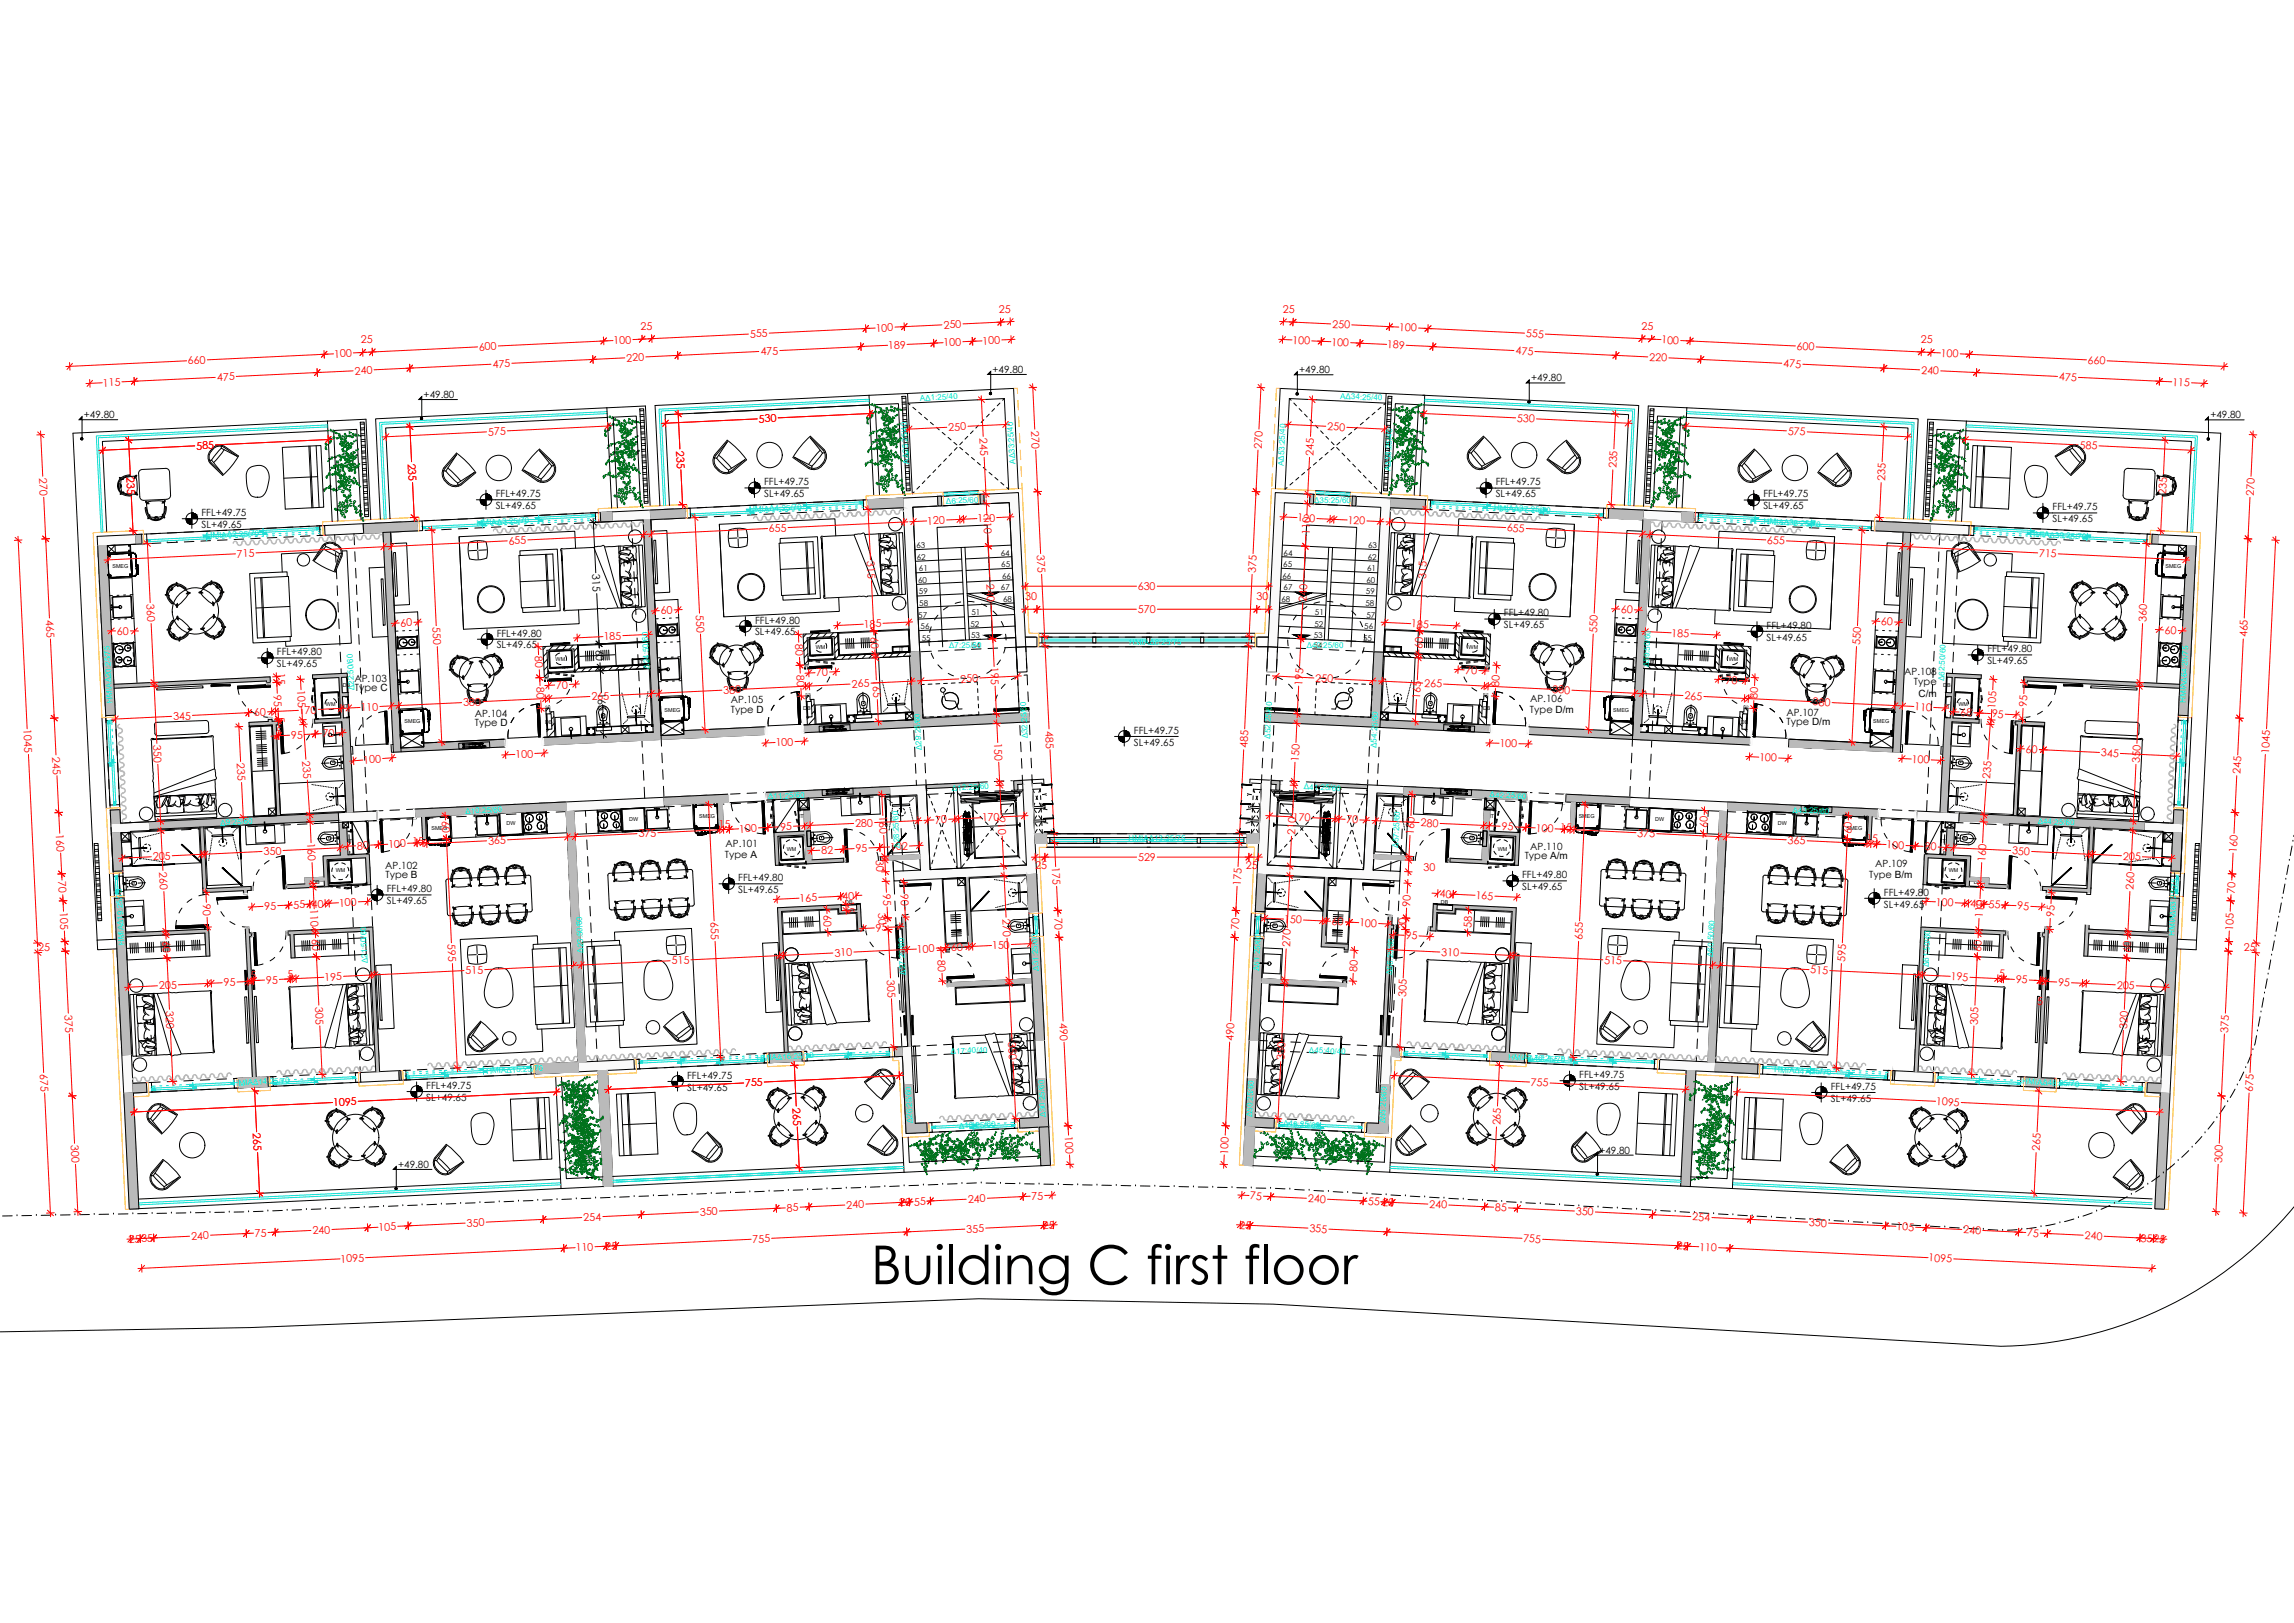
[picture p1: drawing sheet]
<svg xmlns="http://www.w3.org/2000/svg" width="1189mm" height="841mm" viewBox="0 0 1189 841" stroke-linecap="round" stroke-linejoin="round" font-family="sans-serif">
<defs><g id="words">
<text font-size="27.8" x="451" y="665">Building C first floor</text>
<g font-size="5.6" fill="#f00">
<text x="518" y="162">25</text>
<text x="665" y="162">25</text>
<text x="332" y="171">25</text>
<text x="454" y="172" transform="rotate(-3 454 172)">100</text>
<text x="489" y="170" transform="rotate(-3 489 170)">250</text>
<text x="690" y="170" transform="rotate(3 690 170)">250</text>
<text x="725" y="171" transform="rotate(3 725 171)">100</text>
<text x="851" y="171">25</text>
<text x="187" y="178">25</text>
<text x="318" y="178" transform="rotate(-3 318 178)">100</text>
<text x="389" y="175" transform="rotate(-3 389 175)">555</text>
<text x="489" y="180" transform="rotate(-3 489 180)">100</text>
<text x="509" y="179" transform="rotate(-3 509 179)">100</text>
<text x="670" y="178" transform="rotate(3 670 178)">100</text>
<text x="690" y="179" transform="rotate(3 690 179)">100</text>
<text x="791" y="175" transform="rotate(3 791 175)">555</text>
<text x="861" y="178" transform="rotate(3 861 178)">100</text>
<text x="996" y="178">25</text>
<text x="173" y="185" transform="rotate(-3 173 185)">100</text>
<text x="248" y="182" transform="rotate(-3 248 182)">600</text>
<text x="394" y="184" transform="rotate(-3 394 184)">475</text>
<text x="460" y="181" transform="rotate(-3 460 181)">189</text>
<text x="719" y="180" transform="rotate(2 719 180)">189</text>
<text x="785" y="184" transform="rotate(3 785 184)">475</text>
<text x="931" y="181" transform="rotate(3 931 181)">600</text>
<text x="1006" y="185" transform="rotate(3 1006 185)">100</text>
<text x="97" y="189" transform="rotate(-3 97 189)">660</text>
<text x="255" y="191" transform="rotate(-3 255 191)">475</text>
<text x="325" y="187" transform="rotate(-3 325 187)">220</text>
<text x="855" y="187" transform="rotate(3 855 187)">220</text>
<text x="924" y="190" transform="rotate(3 924 190)">475</text>
<text x="1082" y="188" transform="rotate(3 1082 188)">660</text>
<text x="113" y="197" transform="rotate(-3 113 197)">475</text>
<text x="184" y="194" transform="rotate(-3 184 194)">240</text>
<text x="996" y="194" transform="rotate(3 996 194)">240</text>
<text x="1067" y="197" transform="rotate(3 1067 197)">475</text>
<text x="53" y="200" transform="rotate(-3 53 200)">115</text>
<text x="1126" y="200" transform="rotate(3 1126 200)">115</text>
<text x="393" y="219" transform="rotate(-3 393 219)">530</text>
<text x="786" y="219" transform="rotate(3 786 219)">530</text>
<text x="253" y="226" transform="rotate(-3 253 226)">575</text>
<text x="492" y="223" transform="rotate(-3 492 223)">250</text>
<text x="508" y="227" transform="rotate(87 508 227)">245</text>
<text x="534" y="223" transform="rotate(87 534 223)">270</text>
<text x="688" y="223" transform="rotate(3 688 223)">250</text>
<text x="926" y="225" transform="rotate(3 926 225)">575</text>
<text x="102" y="233" transform="rotate(-3 102 233)">585</text>
<text x="350" y="234" transform="rotate(87 350 234)">235</text>
<text x="654" y="233" transform="rotate(-87 654 233)">270</text>
<text x="1078" y="233" transform="rotate(3 1078 233)">585</text>
<text x="681" y="236" transform="rotate(-87 681 236)">245</text>
<text x="211" y="240" transform="rotate(87 211 240)">235</text>
<text x="838" y="243" transform="rotate(-87 838 243)">235</text>
<text x="20" y="248" transform="rotate(87 20 248)">270</text>
<text x="66" y="247" transform="rotate(87 66 247)">235</text>
<text x="977" y="249" transform="rotate(-87 977 249)">235</text>
<text x="1123" y="256" transform="rotate(-87 1123 256)">235</text>
<text x="1168" y="257" transform="rotate(-87 1168 257)">270</text>
<text x="509" y="267" transform="rotate(87 509 267)">110</text>
<text x="398" y="276" transform="rotate(-3 398 276)">655</text>
<text x="481" y="272" transform="rotate(-3 481 272)">120</text>
<text x="507" y="271" transform="rotate(-3 507 271)">120</text>
<text x="672" y="270" transform="rotate(3 672 270)">120</text>
<text x="698" y="271" transform="rotate(3 698 271)">120</text>
<text x="781" y="275" transform="rotate(3 781 275)">655</text>
<text x="679" y="277" transform="rotate(-87 679 277)">110</text>
<text x="916" y="282" transform="rotate(3 916 282)">655</text>
<text x="264" y="282" transform="rotate(-3 264 282)">655</text>
<text x="537" y="288" transform="rotate(87 537 288)">375</text>
<text x="123" y="289" transform="rotate(-3 123 289)">715</text>
<text x="449" y="291" transform="rotate(87 449 291)">315</text>
<text x="1057" y="288" transform="rotate(3 1057 288)">715</text>
<text x="651" y="297" transform="rotate(-87 651 297)">375</text>
<text x="511" y="302" transform="rotate(87 511 302)">240</text>
<text x="590" y="306">630</text>
<text x="739" y="300" transform="rotate(-87 739 300)">315</text>
<text x="531" y="311">30</text>
<text x="651" y="311">30</text>
<text x="677" y="312" transform="rotate(-87 677 312)">240</text>
<text x="76" y="313" transform="rotate(87 76 313)">360</text>
<text x="590" y="318">570</text>
<text x="840" y="318" transform="rotate(3 840 318)">60</text>
<text x="24" y="321" transform="rotate(87 24 321)">465</text>
<text x="342" y="318" transform="rotate(-3 342 318)">60</text>
<text x="361" y="319" transform="rotate(87 361 319)">550</text>
<text x="975" y="324" transform="rotate(3 975 324)">60</text>
<text x="1112" y="322" transform="rotate(-87 1112 322)">360</text>
<text x="61" y="329">60</text>
<text x="208" y="325" transform="rotate(-3 208 325)">60</text>
<text x="224" y="325" transform="rotate(87 224 325)">550</text>
<text x="448" y="325" transform="rotate(-3 448 325)">185</text>
<text x="451" y="330" transform="rotate(87 451 330)">60</text>
<text x="731" y="325" transform="rotate(3 731 325)">185</text>
<text x="828" y="328" transform="rotate(-87 828 328)">550</text>
<text x="866" y="330" transform="rotate(3 866 330)">185</text>
<text x="1122" y="328" transform="rotate(3 1122 328)">60</text>
<text x="313" y="332" transform="rotate(-3 313 332)">185</text>
<text x="412" y="334" transform="rotate(87 412 334)">80</text>
<text x="964" y="334" transform="rotate(-87 964 334)">550</text>
<text x="1165" y="330" transform="rotate(-87 1165 330)">465</text>
<text x="277" y="340" transform="rotate(87 277 340)">80</text>
<text x="737" y="336" transform="rotate(-87 737 336)">60</text>
<text x="513" y="346" transform="rotate(87 513 346)">195</text>
<text x="144" y="349" transform="rotate(87 144 349)">15</text>
<text x="413" y="350" transform="rotate(87 413 350)">80</text>
<text x="423" y="351" transform="rotate(-3 423 351)">70</text>
<text x="452" y="353" transform="rotate(87 452 353)">165</text>
<text x="498" y="354" transform="rotate(-3 498 354)">250</text>
<text x="682" y="353" transform="rotate(3 682 353)">250</text>
<text x="759" y="349" transform="rotate(3 759 349)">70</text>
<text x="154" y="358" transform="rotate(87 154 358)">105</text>
<text x="278" y="356" transform="rotate(87 278 356)">80</text>
<text x="288" y="357" transform="rotate(-3 288 357)">70</text>
<text x="375" y="360" transform="rotate(-3 375 360)">380</text>
<text x="441" y="356" transform="rotate(-3 441 356)">265</text>
<text x="675" y="355" transform="rotate(-87 675 355)">195</text>
<text x="738" y="356" transform="rotate(3 738 356)">265</text>
<text x="777" y="356" transform="rotate(-87 777 356)">80</text>
<text x="804" y="359" transform="rotate(3 804 359)">380</text>
<text x="894" y="354" transform="rotate(3 894 354)">70</text>
<text x="142" y="360" transform="rotate(87 142 360)">95</text>
<text x="240" y="366" transform="rotate(-3 240 366)">380</text>
<text x="307" y="363" transform="rotate(-3 307 363)">265</text>
<text x="736" y="362" transform="rotate(-87 736 362)">165</text>
<text x="873" y="362" transform="rotate(3 873 362)">265</text>
<text x="911" y="362" transform="rotate(-87 911 362)">80</text>
<text x="939" y="366" transform="rotate(3 939 366)">380</text>
<text x="132" y="371" transform="rotate(-3 132 371)">60</text>
<text x="144" y="371" transform="rotate(87 144 371)">5</text>
<text x="155" y="370" transform="rotate(-3 155 370)">170</text>
<text x="187" y="368" transform="rotate(-3 187 368)">110</text>
<text x="992" y="368" transform="rotate(3 992 368)">110</text>
<text x="1016" y="371" transform="rotate(3 1016 371)">68</text>
<text x="1032" y="372" transform="rotate(3 1032 372)">95</text>
<text x="1034" y="368" transform="rotate(-87 1034 368)">105</text>
<text x="1050" y="366" transform="rotate(-87 1050 366)">95</text>
<text x="12" y="378" transform="rotate(87 12 378)">1045</text>
<text x="90" y="373" transform="rotate(-3 90 373)">345</text>
<text x="143" y="381">5</text>
<text x="151" y="383" transform="rotate(-3 151 383)">95</text>
<text x="167" y="382" transform="rotate(-3 167 382)">70</text>
<text x="542" y="379" transform="rotate(87 542 379)">485</text>
<text x="79" y="386" transform="rotate(87 79 386)">350</text>
<text x="402" y="387" transform="rotate(-3 402 387)">100</text>
<text x="515" y="385" transform="rotate(87 515 385)">150</text>
<text x="647" y="388" transform="rotate(-87 647 388)">485</text>
<text x="777" y="387" transform="rotate(1 777 387)">100</text>
<text x="27" y="392" transform="rotate(87 27 392)">245</text>
<text x="123" y="396" transform="rotate(87 123 396)">235</text>
<text x="157" y="394" transform="rotate(86 157 394)">235</text>
<text x="188" y="396" transform="rotate(-4 188 396)">100</text>
<text x="267" y="393" transform="rotate(-3 267 393)">100</text>
<text x="673" y="395" transform="rotate(-87 673 395)">150</text>
<text x="912" y="394" transform="rotate(3 912 394)">100</text>
<text x="991" y="395" transform="rotate(3 991 395)">100</text>
<text x="1050" y="390" transform="rotate(3 1050 390)">60</text>
<text x="1089" y="392" transform="rotate(3 1089 392)">345</text>
<text x="1109" y="395" transform="rotate(-87 1109 395)">350</text>
<text x="1176" y="391" transform="rotate(-87 1176 391)">1045</text>
<text x="1161" y="401" transform="rotate(-87 1161 401)">245</text>
<text x="1031" y="404" transform="rotate(-86 1031 404)">235</text>
<text x="229" y="426" transform="rotate(87 229 426)">60</text>
<text x="456" y="423" transform="rotate(87 456 423)">160</text>
<text x="509" y="426" transform="rotate(-3 509 426)">170</text>
<text x="517" y="423" transform="rotate(87 517 423)">210</text>
<text x="670" y="425" transform="rotate(3 670 425)">170</text>
<text x="373" y="429" transform="rotate(-3 373 429)">15</text>
<text x="383" y="431" transform="rotate(-3 383 431)">100</text>
<text x="404" y="430" transform="rotate(-3 404 430)">95</text>
<text x="443" y="429" transform="rotate(-3 443 429)">280</text>
<text x="485" y="427" transform="rotate(-2 485 427)">70</text>
<text x="698" y="426" transform="rotate(3 698 426)">70</text>
<text x="736" y="428" transform="rotate(3 736 428)">280</text>
<text x="778" y="430" transform="rotate(3 778 430)">95</text>
<text x="796" y="431" transform="rotate(3 796 431)">100</text>
<text x="808" y="431" transform="rotate(3 808 431)">15</text>
<text x="885" y="429" transform="rotate(-87 885 429)">60</text>
<text x="959" y="432" transform="rotate(-87 959 432)">60</text>
<text x="29" y="432" transform="rotate(87 29 432)">160</text>
<text x="159" y="437" transform="rotate(87 159 437)">160</text>
<text x="214" y="438" transform="rotate(-3 214 438)">15</text>
<text x="253" y="438" transform="rotate(-3 253 438)">365</text>
<text x="331" y="434" transform="rotate(-3 331 434)">375</text>
<text x="671" y="433" transform="rotate(-87 671 433)">210</text>
<text x="733" y="433" transform="rotate(-87 733 433)">160</text>
<text x="849" y="433" transform="rotate(3 849 433)">375</text>
<text x="926" y="437" transform="rotate(3 926 437)">365</text>
<text x="967" y="436" transform="rotate(3 967 436)">15</text>
<text x="137" y="443" transform="rotate(-3 137 443)">350</text>
<text x="185" y="440" transform="rotate(-3 185 440)">80</text>
<text x="201" y="439" transform="rotate(-3 201 439)">100</text>
<text x="426" y="442" transform="rotate(-3 426 442)">82</text>
<text x="443" y="442" transform="rotate(-3 443 442)">95</text>
<text x="461" y="441" transform="rotate(-3 461 441)">102</text>
<text x="978" y="440" transform="rotate(3 978 440)">100</text>
<text x="997" y="441" transform="rotate(3 997 441)">80</text>
<text x="1043" y="443" transform="rotate(3 1043 443)">350</text>
<text x="1159" y="442" transform="rotate(-87 1159 442)">160</text>
<text x="79" y="446" transform="rotate(-3 79 446)">205</text>
<text x="454" y="446" transform="rotate(87 454 446)">30</text>
<text x="545" y="449" transform="rotate(87 545 449)">175</text>
<text x="590" y="446">529</text>
<text x="1029" y="447" transform="rotate(-87 1029 447)">160</text>
<text x="1100" y="445" transform="rotate(3 1100 445)">205</text>
<text x="82" y="452" transform="rotate(87 82 452)">260</text>
<text x="536" y="450">25</text>
<text x="646" y="450">25</text>
<text x="738" y="451">30</text>
<text x="30" y="457" transform="rotate(87 30 457)">70</text>
<text x="643" y="459" transform="rotate(-87 643 459)">175</text>
<text x="1106" y="461" transform="rotate(-87 1106 461)">260</text>
<text x="414" y="467" transform="rotate(-3 414 467)">165</text>
<text x="437" y="466" transform="rotate(-3 437 466)">40</text>
<text x="439" y="467" transform="rotate(87 439 467)">15</text>
<text x="457" y="463" transform="rotate(87 457 463)">95</text>
<text x="467" y="463" transform="rotate(87 467 463)">90</text>
<text x="746" y="465" transform="rotate(3 746 465)">40</text>
<text x="765" y="466" transform="rotate(3 765 466)">165</text>
<text x="1158" y="463" transform="rotate(-87 1158 463)">70</text>
<text x="31" y="473" transform="rotate(87 31 473)">105</text>
<text x="105" y="468" transform="rotate(87 105 468)">90</text>
<text x="137" y="472" transform="rotate(-3 137 472)">95</text>
<text x="152" y="471" transform="rotate(-3 152 471)">55</text>
<text x="161" y="471" transform="rotate(87 161 471)">110</text>
<text x="162" y="470" transform="rotate(-2 162 470)">40</text>
<text x="176" y="470" transform="rotate(-3 176 470)">100</text>
<text x="455" y="473" transform="rotate(87 455 473)">30</text>
<text x="731" y="470" transform="rotate(-87 731 470)">90</text>
<text x="1003" y="469" transform="rotate(3 1003 469)">100</text>
<text x="1021" y="470" transform="rotate(3 1021 470)">40</text>
<text x="1030" y="471" transform="rotate(3 1030 471)">55</text>
<text x="1045" y="471" transform="rotate(3 1045 471)">95</text>
<text x="368" y="478" transform="rotate(87 368 478)">655</text>
<text x="427" y="474" transform="rotate(87 427 474)">60</text>
<text x="519" y="476" transform="rotate(87 519 476)">270</text>
<text x="546" y="476" transform="rotate(87 546 476)">70</text>
<text x="665" y="478" transform="rotate(3 665 478)">150</text>
<text x="690" y="479" transform="rotate(3 690 479)">60</text>
<text x="1028" y="476" transform="rotate(-87 1028 476)">110</text>
<text x="1065" y="475" transform="rotate(-87 1065 475)">95</text>
<text x="454" y="483" transform="rotate(-3 454 483)">95</text>
<text x="642" y="482" transform="rotate(-87 642 482)">70</text>
<text x="704" y="480" transform="rotate(3 704 480)">100</text>
<text x="729" y="482" transform="rotate(-87 729 482)">30</text>
<text x="763" y="481" transform="rotate(-87 763 481)">58</text>
<text x="1157" y="482" transform="rotate(-87 1157 482)">105</text>
<text x="84" y="487" transform="rotate(87 84 487)">60</text>
<text x="162" y="487" transform="rotate(87 162 487)">60</text>
<text x="232" y="489" transform="rotate(87 232 489)">595</text>
<text x="514" y="492" transform="rotate(-3 514 492)">150</text>
<text x="669" y="491" transform="rotate(-87 669 491)">270</text>
<text x="728" y="487" transform="rotate(2 728 487)">95</text>
<text x="820" y="487" transform="rotate(-87 820 487)">655</text>
<text x="20" y="493">25</text>
<text x="433" y="496" transform="rotate(-3 433 496)">310</text>
<text x="475" y="494" transform="rotate(-3 475 494)">100</text>
<text x="486" y="497" transform="rotate(88 486 497)">80</text>
<text x="493" y="493" transform="rotate(-2 493 493)">60</text>
<text x="747" y="495" transform="rotate(3 747 495)">310</text>
<text x="1027" y="493" transform="rotate(-87 1027 493)">60</text>
<text x="1104" y="494" transform="rotate(-87 1104 494)">60</text>
<text x="1163" y="493">25</text>
<text x="348" y="500" transform="rotate(-3 348 500)">515</text>
<text x="703" y="504" transform="rotate(-87 703 504)">80</text>
<text x="831" y="499" transform="rotate(3 831 499)">515</text>
<text x="956" y="499" transform="rotate(-87 956 499)">595</text>
<text x="130" y="507" transform="rotate(-2 130 507)">5</text>
<text x="138" y="510" transform="rotate(-2 138 510)">95</text>
<text x="149" y="507" transform="rotate(-2 149 507)">5</text>
<text x="168" y="508" transform="rotate(-3 168 508)">195</text>
<text x="241" y="505" transform="rotate(-3 241 505)">515</text>
<text x="460" y="508" transform="rotate(87 460 508)">305</text>
<text x="938" y="504" transform="rotate(3 938 504)">515</text>
<text x="1011" y="508" transform="rotate(3 1011 508)">195</text>
<text x="1036" y="506" transform="rotate(3 1036 506)">5</text>
<text x="1045" y="510" transform="rotate(2 1045 510)">95</text>
<text x="83" y="513" transform="rotate(-3 83 513)">205</text>
<text x="116" y="511" transform="rotate(-3 116 511)">95</text>
<text x="1067" y="511" transform="rotate(3 1067 511)">95</text>
<text x="1097" y="512" transform="rotate(3 1097 512)">205</text>
<text x="163" y="522" transform="rotate(87 163 522)">305</text>
<text x="729" y="517" transform="rotate(-87 729 517)">305</text>
<text x="1056" y="521">5</text>
<text x="33" y="526" transform="rotate(87 33 526)">375</text>
<text x="86" y="524" transform="rotate(87 86 524)">320</text>
<text x="549" y="530" transform="rotate(87 549 530)">490</text>
<text x="1025" y="531" transform="rotate(-87 1025 531)">305</text>
<text x="1102" y="533" transform="rotate(-87 1102 533)">320</text>
<text x="639" y="539" transform="rotate(-87 639 539)">490</text>
<text x="1155" y="535" transform="rotate(-87 1155 535)">375</text>
<text x="523" y="540" transform="rotate(87 523 540)">350</text>
<text x="666" y="549" transform="rotate(-87 666 549)">350</text>
<text x="21" y="556" transform="rotate(87 21 556)">675</text>
<text x="386" y="563" transform="rotate(-3 386 563)">755</text>
<text x="793" y="563" transform="rotate(3 793 563)">755</text>
<text x="1168" y="566" transform="rotate(-87 1168 566)">675</text>
<text x="173" y="573" transform="rotate(-3 173 573)">1095</text>
<text x="411" y="574" transform="rotate(87 411 574)">265</text>
<text x="1003" y="573" transform="rotate(3 1003 573)">1095</text>
<text x="131" y="587" transform="rotate(87 131 587)">265</text>
<text x="778" y="583" transform="rotate(-87 778 583)">265</text>
<text x="37" y="593" transform="rotate(87 37 593)">300</text>
<text x="552" y="589" transform="rotate(87 552 589)">100</text>
<text x="636" y="598" transform="rotate(-87 636 598)">100</text>
<text x="1057" y="597" transform="rotate(-87 1057 597)">265</text>
<text x="1152" y="603" transform="rotate(-87 1152 603)">300</text>
<text x="502" y="623" transform="rotate(-3 502 623)">240</text>
<text x="535" y="622" transform="rotate(-3 535 622)">75</text>
<text x="648" y="621" transform="rotate(3 648 621)">75</text>
<text x="678" y="623" transform="rotate(3 678 623)">240</text>
<text x="363" y="630" transform="rotate(-3 363 630)">350</text>
<text x="408" y="628" transform="rotate(-3 408 628)">85</text>
<text x="439" y="626" transform="rotate(-3 439 626)">240</text>
<text x="466" y="625" transform="rotate(-3 466 625)">20</text>
<text x="474" y="625" transform="rotate(-3 474 625)">55</text>
<text x="709" y="624" transform="rotate(3 709 624)">55</text>
<text x="716" y="625" transform="rotate(3 716 625)">20</text>
<text x="741" y="626" transform="rotate(3 741 626)">240</text>
<text x="775" y="628" transform="rotate(3 775 628)">85</text>
<text x="817" y="630" transform="rotate(3 817 630)">350</text>
<text x="242" y="636" transform="rotate(-3 242 636)">350</text>
<text x="302" y="633" transform="rotate(-3 302 633)">254</text>
<text x="877" y="632" transform="rotate(3 877 632)">254</text>
<text x="937" y="635" transform="rotate(3 937 635)">350</text>
<text x="132" y="641" transform="rotate(-3 132 641)">75</text>
<text x="162" y="640" transform="rotate(-3 162 640)">240</text>
<text x="196" y="638" transform="rotate(-3 196 638)">105</text>
<text x="501" y="639" transform="rotate(-3 501 639)">355</text>
<text x="540" y="637" transform="rotate(-3 540 637)">25</text>
<text x="642" y="637" transform="rotate(3 642 637)">25</text>
<text x="679" y="638" transform="rotate(3 679 638)">355</text>
<text x="983" y="637" transform="rotate(3 983 637)">105</text>
<text x="1017" y="639" transform="rotate(3 1017 639)">240</text>
<text x="1050" y="641" transform="rotate(3 1050 641)">75</text>
<text x="67" y="644" transform="rotate(-3 67 644)">2535</text>
<text x="99" y="643" transform="rotate(-3 99 643)">240</text>
<text x="314" y="648" transform="rotate(-3 314 648)">25</text>
<text x="390" y="644" transform="rotate(-3 390 644)">755</text>
<text x="789" y="644" transform="rotate(3 789 644)">755</text>
<text x="869" y="647" transform="rotate(3 869 647)">25</text>
<text x="1080" y="642" transform="rotate(3 1080 642)">240</text>
<text x="1109" y="643" transform="rotate(3 1109 643)">3525</text>
<text x="298" y="648" transform="rotate(-3 298 648)">110</text>
<text x="881" y="648" transform="rotate(3 881 648)">110</text>
<text x="999" y="654" transform="rotate(3 999 654)">1095</text>
<text x="177" y="654" transform="rotate(-3 177 654)">1095</text>
</g>
<g font-size="5.6">
<text x="307" y="298" transform="rotate(87 307 298)">315</text>
<text x="309" y="337" transform="rotate(87 309 337)">60</text>
<text x="310" y="359" transform="rotate(87 310 359)">165</text>
</g>
<g font-size="5.2">
<text x="514" y="193">+49.80</text>
<text x="673" y="193">+49.80</text>
<text x="794" y="198">+49.80</text>
<text x="220" y="206">+49.80</text>
<text x="43" y="217">+49.80</text>
<text x="1146" y="217">+49.80</text>
<text x="396" y="251">FFL+49.75</text>
<text x="775" y="252">FFL+49.75</text>
<text x="257" y="258">FFL+49.75</text>
<text x="396" y="258">SL+49.65</text>
<text x="775" y="258">SL+49.65</text>
<text x="914" y="258">FFL+49.75</text>
<text x="257" y="264">SL+49.65</text>
<text x="914" y="264">SL+49.65</text>
<text x="104" y="267">FFL+49.75</text>
<text x="1064" y="264">FFL+49.75</text>
<text x="104" y="274">SL+49.65</text>
<text x="1064" y="271">SL+49.65</text>
<text x="391" y="323">FFL+49.80</text>
<text x="779" y="319">FFL+49.80</text>
<text x="257" y="330">FFL+49.80</text>
<text x="391" y="329">SL+49.65</text>
<text x="779" y="326">SL+49.65</text>
<text x="916" y="326">FFL+49.80</text>
<text x="916" y="332">SL+49.65</text>
<text x="144" y="340">FFL+49.80</text>
<text x="257" y="336">SL+49.65</text>
<text x="1030" y="338">FFL+49.80</text>
<text x="144" y="346">SL+49.65</text>
<text x="1030" y="344">SL+49.65</text>
<text x="184" y="353">AP.103</text>
<text x="987" y="350">AP.108</text>
<text x="184" y="358">Type C</text>
<text x="992" y="355">Type</text>
<text x="379" y="364">AP.105</text>
<text x="793" y="364">AP.106</text>
<text x="994" y="361">C/m</text>
<text x="246" y="371">AP.104</text>
<text x="379" y="369">Type D</text>
<text x="793" y="369">Type D/m</text>
<text x="926" y="371">AP.107</text>
<text x="246" y="376">Type D</text>
<text x="926" y="376">Type D/m</text>
<text x="588" y="380">FFL+49.75</text>
<text x="588" y="386">SL+49.65</text>
<text x="376" y="439">AP.101</text>
<text x="793" y="440">AP.110</text>
<text x="376" y="445">Type A</text>
<text x="790" y="445">Type A/m</text>
<text x="972" y="449">AP.109</text>
<text x="200" y="450">AP.102</text>
<text x="200" y="455">Type B</text>
<text x="789" y="455">FFL+49.80</text>
<text x="969" y="455">Type B/m</text>
<text x="383" y="457">FFL+49.80</text>
<text x="789" y="461">SL+49.65</text>
<text x="200" y="462">FFL+49.80</text>
<text x="383" y="463">SL+49.65</text>
<text x="976" y="464">FFL+49.80</text>
<text x="200" y="469">SL+49.65</text>
<text x="976" y="470">SL+49.65</text>
<text x="356" y="559">FFL+49.75</text>
<text x="818" y="559">FFL+49.75</text>
<text x="221" y="564">FFL+49.75</text>
<text x="356" y="565">SL+49.65</text>
<text x="818" y="565">SL+49.65</text>
<text x="949" y="565">FFL+49.75</text>
<text x="221" y="570">SL+49.65</text>
<text x="949" y="571">SL+49.65</text>
<text x="829" y="598">+49.80</text>
<text x="206" y="605">+49.80</text>
</g>
<g font-size="4.2" fill="#00ffbf">
<text x="477" y="208" transform="rotate(-4 477 208)">ΑΔ1:25/40</text>
<text x="695" y="207" transform="rotate(3 695 207)">ΑΔ34:25/40</text>
<text x="471" y="240" transform="rotate(-94 471 240)">ΑΔ25:25/40</text>
<text x="526" y="240" transform="rotate(-94 526 240)">ΑΔ33:25/40</text>
<text x="665" y="241" transform="rotate(-87 665 241)">ΑΔ53:25/40</text>
<text x="721" y="244" transform="rotate(-87 721 244)">ΑΔ58:25/40</text>
<text x="490" y="261" transform="rotate(-3 490 261)">Δ6:25/60</text>
<text x="681" y="261">Δ35:25/60</text>
<text x="388" y="266" transform="rotate(-3 388 266)">ΗΜΙΑΔ4:25/70</text>
<text x="774" y="264" transform="rotate(3 774 264)">ΗΜΙΑΔ37:25/70</text>
<text x="247" y="272" transform="rotate(-3 247 272)">ΗΜΙΑΔ3:25/70</text>
<text x="914" y="272" transform="rotate(3 914 272)">ΗΜΙΑΔ38:25/70</text>
<text x="107" y="279" transform="rotate(-3 107 279)">ΗΜΙΑΔ2:25/70</text>
<text x="1052" y="278" transform="rotate(3 1052 278)">ΗΜΙΑΔ39:25/70</text>
<text x="492" y="336" transform="rotate(-1 492 336)">Δ7:25/60</text>
<text x="585" y="334">ΗΜΙΑΔ8:25/75</text>
<text x="677" y="336">Δ40:25/60</text>
<text x="337" y="346" transform="rotate(-93 337 346)">Δ24:50/60</text>
<text x="855" y="346" transform="rotate(-87 855 346)">Δ59:50/60</text>
<text x="1008" y="353" transform="rotate(-87 1008 353)">Δ62:50/60</text>
<text x="184" y="358" transform="rotate(-93 184 358)">Δ22:50/60</text>
<text x="58" y="364" transform="rotate(-93 58 364)">ΗΜΙΑΔ20:25/75</text>
<text x="1133" y="364" transform="rotate(-87 1133 364)">ΗΜΙΑΔ64:25/75</text>
<text x="533" y="383" transform="rotate(-93 533 383)">Δ32:25/60</text>
<text x="658" y="383" transform="rotate(-87 658 383)">Δ52:25/60</text>
<text x="478" y="389" transform="rotate(-93 478 389)">Δ29:25/60</text>
<text x="713" y="388" transform="rotate(-87 713 388)">Δ54:25/60</text>
<text x="493" y="410" transform="rotate(-3 493 410)">Δ12:25/60</text>
<text x="676" y="409" transform="rotate(3 676 409)">Δ41:25/60</text>
<text x="772" y="413" transform="rotate(3 772 413)">Δ42:25/60</text>
<text x="398" y="414" transform="rotate(-3 398 414)">Δ11:25/60</text>
<text x="241" y="422" transform="rotate(-3 241 422)">Δ10:25/60</text>
<text x="929" y="421" transform="rotate(3 929 421)">Δ43:25/60</text>
<text x="114" y="428" transform="rotate(-3 114 428)">Δ9:25/60</text>
<text x="1056" y="427" transform="rotate(3 1056 427)">Δ44:25/60</text>
<text x="585" y="436">ΗΜΙΑΔ13:25/75</text>
<text x="466" y="439" transform="rotate(-93 466 439)">Δ28:25/60</text>
<text x="725" y="439" transform="rotate(-87 725 439)">Δ57:25/60</text>
<text x="1127" y="485" transform="rotate(-87 1127 485)">ΗΜΙΑΔ63:25/75</text>
<text x="65" y="490" transform="rotate(-93 65 490)">ΗΜΙΑΔ19:25/75</text>
<text x="302" y="494" transform="rotate(-93 302 494)">Δ23:50/60</text>
<text x="888" y="496" transform="rotate(-87 888 496)">Δ60:50/60</text>
<text x="191" y="499" transform="rotate(-93 191 499)">Δ21:50/60</text>
<text x="538" y="503" transform="rotate(-93 538 503)">Δ31:25/60</text>
<text x="653" y="503" transform="rotate(-87 653 503)">Δ51:25/60</text>
<text x="1000" y="501" transform="rotate(-87 1000 501)">Δ61:50/60</text>
<text x="469" y="505" transform="rotate(-93 469 505)">Δ27:25/60</text>
<text x="722" y="505" transform="rotate(-87 722 505)">Δ56:25/60</text>
<text x="678" y="545" transform="rotate(3 678 545)">Δ45:40/40</text>
<text x="392" y="550" transform="rotate(-3 392 550)">ΗΜΙΑΔ16:25/70</text>
<text x="493" y="546" transform="rotate(-3 493 546)">Δ17:40/40</text>
<text x="782" y="549" transform="rotate(3 782 549)">ΗΜΙΑΔ46:25/70</text>
<text x="252" y="556" transform="rotate(-3 252 556)">ΗΜΙΑΔ15:25/70</text>
<text x="920" y="556" transform="rotate(3 920 556)">ΗΜΙΑΔ47:25/70</text>
<text x="121" y="563" transform="rotate(-3 121 563)">ΗΜΙΑΔ14:25/70</text>
<text x="1048" y="562" transform="rotate(3 1048 562)">ΗΜΙΑΔ48:25/70</text>
<text x="542" y="579" transform="rotate(-93 542 579)">Δ30:25/60</text>
<text x="649" y="579" transform="rotate(-87 649 579)">Δ50:25/60</text>
<text x="473" y="582" transform="rotate(-93 473 582)">Δ26:25/60</text>
<text x="497" y="585" transform="rotate(-3 497 585)">Δ18:25/60</text>
<text x="665" y="584" transform="rotate(3 665 584)">Δ49:25/60</text>
<text x="718" y="582" transform="rotate(-87 718 582)">Δ55:25/60</text>
</g>
<g font-size="4.2">
<text x="475" y="284">63</text>
<text x="519" y="288">64</text>
<text x="665" y="288">64</text>
<text x="709" y="284">63</text>
<text x="475" y="290">62</text>
<text x="519" y="294">65</text>
<text x="665" y="294">65</text>
<text x="709" y="290">62</text>
<text x="476" y="296">61</text>
<text x="519" y="300">66</text>
<text x="665" y="300">66</text>
<text x="709" y="296">61</text>
<text x="476" y="302">60</text>
<text x="519" y="306">67</text>
<text x="665" y="306">67</text>
<text x="708" y="302">60</text>
<text x="476" y="308">59</text>
<text x="520" y="312">68</text>
<text x="664" y="312">68</text>
<text x="708" y="308">59</text>
<text x="476" y="314">58</text>
<text x="708" y="314">58</text>
<text x="476" y="320">57</text>
<text x="503" y="319">51</text>
<text x="681" y="319">51</text>
<text x="708" y="320">57</text>
<text x="477" y="326">56</text>
<text x="503" y="325">52</text>
<text x="681" y="325">52</text>
<text x="707" y="326">56</text>
<text x="478" y="332">55</text>
<text x="503" y="331">53</text>
<text x="503" y="336">54</text>
<text x="681" y="336">54</text>
<text x="681" y="331">53</text>
<text x="706" y="332">55</text>
</g>
<g font-size="2.8">
<text x="58" y="294">SMEG</text>
<text x="1122" y="294">SMEG</text>
<text x="423" y="336">WM</text>
<text x="466" y="338">IT</text>
<text x="720" y="338">IT</text>
<text x="721" y="337">IT</text>
<text x="761" y="336">WM</text>
<text x="288" y="343">WM</text>
<text x="331" y="344">IT</text>
<text x="855" y="344">IT</text>
<text x="855" y="344">IT</text>
<text x="896" y="343">WM</text>
<text x="178" y="356">DB</text>
<text x="1007" y="356">DB</text>
<text x="169" y="366">WM</text>
<text x="1015" y="366">WM</text>
<text x="178" y="367">IT</text>
<text x="344" y="369">SMEG</text>
<text x="416" y="368">DB</text>
<text x="769" y="368">DB</text>
<text x="836" y="369">SMEG</text>
<text x="1008" y="367">IT</text>
<text x="210" y="375">SMEG</text>
<text x="283" y="375">DB</text>
<text x="902" y="375">DB</text>
<text x="971" y="375">SMEG</text>
<text x="326" y="425">DW</text>
<text x="362" y="424">SMEG</text>
<text x="414" y="424">IT</text>
<text x="772" y="424">IT</text>
<text x="818" y="424">SMEG</text>
<text x="858" y="425">DW</text>
<text x="224" y="430">SMEG</text>
<text x="262" y="428">DW</text>
<text x="921" y="428">DW</text>
<text x="957" y="430">SMEG</text>
<text x="180" y="437">IT</text>
<text x="1006" y="437">IT</text>
<text x="408" y="441">WM</text>
<text x="776" y="441">WM</text>
<text x="174" y="452">WM</text>
<text x="1010" y="452">WM</text>
<text x="162" y="458">DB</text>
<text x="1023" y="458">DB</text>
<text x="438" y="468">DB</text>
<text x="747" y="468">DB</text>
</g>
</g></defs>
<!-- layer: TEXT -->
<g fill="none" stroke="#000" stroke-width=".52">
<path d="M513 193l-1 1M532 194h-19v10M672 193l-1 1M691 194h-19v10M793 197l-2 1M811 198h-18v10M43 216l-2 1M61 217h-18v10M219 206l-2 1M237 207h-18v10M1145 216l-2 2M1163 218h-18v10"/>
<path d="M247 259h33M252 254v10M386 253h33M391 248v10M765 253h33M770 248v10M904 259h33M909 254v10M94 269h33M99 264v10M307 269l2 28M333 269l-28 2"/>
<path d="M1054 266h33M1059 261v10M309 308l2 28M386 320v10M774 316v10M139 336v10M247 331h33M252 326v10M310 332l1 4M336 332l-28 2M381 325h33M769 321h33"/>
<path d="M906 327h33M911 322v10M1020 339h33M1025 334v10M134 341h33M311 343v5M311 346l1 13M337 344l-28 2M337 346l-28 2M312 369l1 14M339 379l-28 2M583 377v10"/>
<path d="M578 382h33M195 459v10M373 458h33M378 453v10M779 456h33M784 451v11M190 464h33M966 465h33M971 460v10M351 555v10M813 555v10M211 566h33"/>
<path d="M216 561v10M346 560h33M808 560h33M939 566h33M944 561v10M828 597l-2 2M846 599h-18v10M205 605l-1 1M224 606h-19v10"/>
<circle cx="252" cy="259" r="3"/>
<circle cx="391" cy="253" r="3"/>
<circle cx="770" cy="253" r="3"/>
<circle cx="909" cy="259" r="3"/>
<circle cx="99" cy="269" r="3"/>
<circle cx="1059" cy="266" r="3"/>
<circle cx="252" cy="331" r="3"/>
<circle cx="386" cy="324" r="3"/>
<circle cx="774" cy="321" r="3"/>
<circle cx="911" cy="327" r="3"/>
<circle cx="1025" cy="339" r="3"/>
<circle cx="139" cy="341" r="3"/>
<circle cx="583" cy="382" r="3"/>
<circle cx="378" cy="458" r="3"/>
<circle cx="784" cy="456" r="3"/>
<circle cx="195" cy="464" r="3"/>
<circle cx="971" cy="465" r="3"/>
<circle cx="813" cy="560" r="3"/>
<circle cx="216" cy="566" r="3"/>
<circle cx="351" cy="560" r="3"/>
<circle cx="944" cy="566" r="3"/>
</g>
<g fill="#000" stroke="#000" stroke-width=".52">
<path d="M512 194l1-1v1zM672 193v1h-1zM791 198l2-1v1zM43 216v1h-2zM217 207l2-1v1zM672 204v1zM672 204h1zM1143 218l2-2v2zM390 256h1zM391 250h1zM769 256h1zM770 250h1z"/>
<path d="M98 272h1zM99 266h1zM251 262h1zM908 262h1zM1058 269h1zM774 318h1zM251 334h1zM252 328h1zM385 327h1zM386 322h1zM773 324h1zM909 330h2z"/>
<path d="M137 344h2zM1024 342h1zM581 384l2 1zM783 459h1zM194 467h1zM195 461h1zM376 461h2zM970 468h1zM971 462l1 1zM351 557h1zM813 557h1zM215 568l1 1z"/>
<path d="M350 563h1zM812 563h1zM943 569h1zM826 599l2-2v2zM204 606l1-1v1zM827 608h1z"/>
<path d="M218 217h1zM218 217h1z"/>
<path d="M218 217h1zM219 217h-1zM218 216v1z"/>
<path d="M513 204h1zM513 204h1z"/>
<path d="M513 204h1zM514 204h-1zM513 203v1z"/>
<path d="M672 204v1zM672 204v1zM672 204h1z"/>
<path d="M792 209v-1zM792 208v1z"/>
<path d="M792 208l1 1zM792 208l1 1zM792 208l1 1z"/>
<path d="M792 208h1zM793 208h-1z"/>
<path d="M42 228v-1zM42 227v1z"/>
<path d="M42 227l1 1zM42 227l1 1zM42 227h1z"/>
<path d="M42 227h1zM43 227h-1z"/>
<path d="M1144 228v-1zM1144 227v1z"/>
<path d="M1144 227v1zM1144 227l1 1zM1144 227h1z"/>
<path d="M1144 227h1zM1145 227h-1z"/>
<path d="M249 259l3 1v-1zM249 259l3 1h-3z"/>
<path d="M249 260h3zM249 260h3h-3z"/>
<path d="M252 256h1zM252 256h1z"/>
<path d="M252 256h1zM252 256h1z"/>
<path d="M252 256l2 1zM252 256l2 1z"/>
<path d="M252 257h2zM252 257h2z"/>
<path d="M252 257h2zM252 257h2h-2z"/>
<path d="M252 257l3 1-1-1zM252 257l3 1h-3z"/>
<path d="M252 258h3zM252 258h3h-3z"/>
<path d="M252 258l3 1v-1zM252 258l3 1h-3z"/>
<path d="M390 256h1zM390 256h1z"/>
<path d="M388 253h3zM388 253h3h-3z"/>
<path d="M388 253l3 1v-1zM388 253l3 1h-3z"/>
<path d="M388 254l3 1v-1zM388 254l3 1h-2z"/>
<path d="M389 255h2zM389 255h2z"/>
<path d="M389 255h2zM389 255h2z"/>
<path d="M389 255l2 1zM389 255l2 1z"/>
<path d="M391 250h1zM391 250h1z"/>
<path d="M391 250h2zM391 250h2z"/>
<path d="M391 250l2 1zM391 250l2 1z"/>
<path d="M391 251h2zM391 251h2z"/>
<path d="M391 251h3zM391 251h3h-3z"/>
<path d="M391 251l3 1v-1zM391 251l3 1h-3z"/>
<path d="M391 252h3zM391 252h3h-3z"/>
<path d="M391 252l3 1v-1zM391 252l3 1h-3z"/>
<path d="M767 253l3 1v-1zM767 253l3 1h-3z"/>
<path d="M767 254h3zM767 254h3h-3z"/>
<path d="M767 254l3 1v-1zM767 254l3 1h-2z"/>
<path d="M768 255h2zM768 255h2z"/>
<path d="M768 255h2zM768 255h2z"/>
<path d="M768 255l2 1zM768 255l2 1z"/>
<path d="M770 250h1zM770 250h1z"/>
<path d="M770 250h2zM770 250h2z"/>
<path d="M770 250l2 1zM770 250l2 1z"/>
<path d="M770 251h2zM770 251h2z"/>
<path d="M770 251h3zM770 251h3h-3z"/>
<path d="M770 251l3 1v-1zM770 251l3 1h-3z"/>
<path d="M770 252h3zM770 252h3h-3z"/>
<path d="M770 252l3 1v-1zM770 252l3 1h-3z"/>
<path d="M906 259l3 1v-1zM906 259l3 1h-3z"/>
<path d="M906 260h3zM906 260h3h-3z"/>
<path d="M909 256h1zM909 256h1z"/>
<path d="M909 256h1zM909 256h1z"/>
<path d="M909 256l2 1zM909 256l2 1z"/>
<path d="M909 257h2zM909 257h2z"/>
<path d="M909 257l2 1zM909 257l2 1h-2z"/>
<path d="M909 258h3h-1zM909 258h3h-3z"/>
<path d="M909 258l3 1v-1zM909 258l3 1h-3z"/>
<path d="M909 259h3zM909 259h3h-3z"/>
<path d="M96 269h3zM96 269h3h-3z"/>
<path d="M96 269l3 1v-1zM96 269l3 1h-2z"/>
<path d="M97 270h2zM97 270h2h-2z"/>
<path d="M97 270l2 1v-1zM97 270l2 1z"/>
<path d="M97 271h2zM97 271h2z"/>
<path d="M98 271l1 1zM98 271l1 1z"/>
<path d="M99 266h1zM99 266h1z"/>
<path d="M99 266h2zM99 266h2z"/>
<path d="M99 266l2 1zM99 266l2 1z"/>
<path d="M99 267h3zM99 267h3z"/>
<path d="M99 267h3zM99 267h3h-3z"/>
<path d="M99 267l3 1v-1zM99 267l3 1h-3z"/>
<path d="M99 268h3zM99 268h3h-3z"/>
<path d="M99 268l3 1v-1zM99 268l3 1h-3z"/>
<path d="M251 262h1zM251 262h1z"/>
<path d="M249 260l3 1v-1zM249 260l3 1h-3z"/>
<path d="M249 261h3zM249 261h3z"/>
<path d="M250 261h2zM250 261h2z"/>
<path d="M250 261l2 1zM250 261l2 1z"/>
<path d="M908 262h1zM908 262h1z"/>
<path d="M906 260l3 1v-1zM906 260l3 1h-3z"/>
<path d="M906 261h3zM906 261h3z"/>
<path d="M907 261l2 1zM907 261l2 1z"/>
<path d="M907 262h2zM907 262h2z"/>
<path d="M1058 269h1zM1058 269h1z"/>
<path d="M1056 266h3zM1056 266h3h-3z"/>
<path d="M1056 266l3 1v-1zM1056 266l3 1h-3z"/>
<path d="M1056 267h3zM1056 267h3h-3z"/>
<path d="M1056 267l3 1v-1zM1056 267l3 1z"/>
<path d="M1057 268h2zM1057 268h2z"/>
<path d="M1057 268l2 1zM1057 268l2 1z"/>
<path d="M1059 263h1zM1059 263h1z"/>
<path d="M1059 263h1zM1059 263h1z"/>
<path d="M1059 263l2 1zM1059 263l2 1z"/>
<path d="M1059 264h2zM1059 264h2z"/>
<path d="M1059 264h2zM1059 264h2h-2z"/>
<path d="M1059 264l3 1-1-1zM1059 264l3 1h-3z"/>
<path d="M1059 265h3zM1059 265h3h-3z"/>
<path d="M1059 265l3 1v-1zM1059 265l3 1h-3z"/>
<path d="M774 318h1zM774 318h1z"/>
<path d="M774 318h2zM774 318h2z"/>
<path d="M774 318l2 1zM774 318l2 1z"/>
<path d="M774 319h3zM774 319h3z"/>
<path d="M774 319h3zM774 319h3h-3z"/>
<path d="M774 319l3 1v-1zM774 319l3 1h-3z"/>
<path d="M774 320h3zM774 320h3h-3z"/>
<path d="M139 338h1zM139 338h1z"/>
<path d="M139 338h1zM139 338h1z"/>
<path d="M139 338l1 1zM139 338l1 1z"/>
<path d="M139 339h2zM139 339h2z"/>
<path d="M139 339h2zM139 339h2h-2z"/>
<path d="M139 339l2 1v-1zM139 339l2 1h-2z"/>
<path d="M139 340h2zM139 340h2h-2z"/>
<path d="M249 331l3 1v-1zM249 331l3 1h-3z"/>
<path d="M249 332h3zM249 332h3h-2z"/>
<path d="M250 332l2 1v-1zM250 332l2 1h-2z"/>
<path d="M250 333h2zM250 333h2z"/>
<path d="M250 333l2 1zM250 333l2 1z"/>
<path d="M251 334h1zM251 334h1z"/>
<path d="M252 328h1zM252 328h1z"/>
<path d="M252 328l2 1zM252 328l2 1z"/>
<path d="M252 329h2zM252 329h2z"/>
<path d="M252 329h3zM252 329h3z"/>
<path d="M252 329l3 1v-1zM252 329l3 1h-3z"/>
<path d="M252 330h3zM252 330h3h-3z"/>
<path d="M252 330l3 1v-1zM252 330l3 1h-3z"/>
<path d="M252 331h3zM252 331h3h-3z"/>
<path d="M385 327h1zM386 327v1z"/>
<path d="M383 325h3zM383 325h3h-3z"/>
<path d="M383 325l3 1v-1zM383 325l3 1h-2z"/>
<path d="M384 326h2zM384 326h2h-2z"/>
<path d="M384 326l2 1v-1zM384 326l2 1z"/>
<path d="M384 327h2zM384 327h2z"/>
<path d="M385 327h1zM385 327h1z"/>
<path d="M386 322h1zM386 322h1z"/>
<path d="M386 322h2zM386 322h2z"/>
<path d="M386 322h2zM386 322h2z"/>
<path d="M386 322l3 1zM386 322l3 1z"/>
<path d="M386 323h3zM386 323h3h-3z"/>
<path d="M386 323h3zM386 323h3h-3z"/>
<path d="M386 323l3 1v-1zM386 323l3 1h-3z"/>
<path d="M386 324l3 1v-1zM386 324l3 1h-3z"/>
<path d="M771 321h3zM771 321h3h-3z"/>
<path d="M771 321l3 1v-1zM771 321l3 1h-2z"/>
<path d="M772 322h2zM772 322h2h-2z"/>
<path d="M772 322l2 1v-1zM772 322l2 1z"/>
<path d="M772 323h2zM772 323h2z"/>
<path d="M773 323l1 1zM773 323l1 1z"/>
<path d="M774 320l3 1v-1zM774 320l3 1h-3z"/>
<path d="M909 330h2zM910 330h1z"/>
<path d="M908 327l3 1v-1zM908 327l3 1h-3z"/>
<path d="M908 328h3zM908 328h3h-3z"/>
<path d="M908 328l3 1v-1zM908 328l3 1h-3z"/>
<path d="M908 329h3zM908 329h3z"/>
<path d="M908 329l3 1zM908 329l3 1z"/>
<path d="M909 330h2zM909 330h2z"/>
<path d="M911 324h1zM911 324h1z"/>
<path d="M911 324l1 1zM911 324l1 1z"/>
<path d="M911 325h1zM911 325h1z"/>
<path d="M911 325h2zM911 325h2z"/>
<path d="M911 325l2 1zM911 325l2 1h-2z"/>
<path d="M911 326h2zM911 326h2h-2z"/>
<path d="M911 326l2 1v-1zM911 326l2 1h-2z"/>
<path d="M911 327h3h-1zM911 327h3h-3z"/>
<path d="M1022 339l3 1v-1zM1022 339l3 1h-3z"/>
<path d="M1022 340l3 1v-1zM1022 340l3 1h-3z"/>
<path d="M1025 336l1 1zM1025 336l1 1z"/>
<path d="M1025 337h1zM1025 337h1z"/>
<path d="M1025 337h2zM1025 337h2z"/>
<path d="M1025 337h2zM1025 337h2z"/>
<path d="M1025 337l3 1zM1025 337l3 1h-3z"/>
<path d="M1025 338h3zM1025 338h3h-3z"/>
<path d="M1025 338l3 1v-1zM1025 338l3 1h-3z"/>
<path d="M1025 339h3zM1025 339h3h-3z"/>
<path d="M137 344h2zM138 344h1z"/>
<path d="M136 341l3 1v-1zM136 341l3 1h-3z"/>
<path d="M136 342h3zM136 342h3h-3z"/>
<path d="M136 342l3 1v-1zM136 342l3 1h-3z"/>
<path d="M136 343h3zM136 343h3z"/>
<path d="M136 343h3zM136 343h3z"/>
<path d="M137 343l2 1zM137 343l2 1z"/>
<path d="M139 340l3 1-1-1zM139 340l3 1h-3z"/>
<path d="M1024 342h1zM1024 342h1z"/>
<path d="M1022 341h3zM1022 341h3h-3z"/>
<path d="M1022 341h3zM1022 341h3z"/>
<path d="M1023 341l2 1zM1023 341l2 1z"/>
<path d="M1023 342h2zM1023 342h2z"/>
<path d="M583 379h1zM583 379h1z"/>
<path d="M583 379h1zM583 379h1z"/>
<path d="M583 379h2zM583 379h2z"/>
<path d="M583 379l2 1zM583 379l2 1z"/>
<path d="M583 380h2zM583 380h2h-2z"/>
<path d="M581 384l2 1zM582 385h1z"/>
<path d="M580 382h3zM580 382h3h-3z"/>
<path d="M580 382l3 1v-1zM580 382l3 1h-3z"/>
<path d="M580 383h3zM580 383h3h-3z"/>
<path d="M580 383l3 1v-1zM580 383l3 1z"/>
<path d="M580 384h3zM580 384h3z"/>
<path d="M581 384h2zM581 384h2z"/>
<path d="M583 380l2 1v-1zM583 380l2 1h-2z"/>
<path d="M583 381h3h-1zM583 381h3h-3z"/>
<path d="M583 381l3 1v-1zM583 381l3 1h-3z"/>
<path d="M375 458l3 1v-1zM375 458l3 1h-3z"/>
<path d="M375 459h3zM375 459h3h-3z"/>
<path d="M375 459l3 1v-1zM375 459l3 1h-3z"/>
<path d="M375 460h3zM375 460h3z"/>
<path d="M378 455h1zM378 455h1z"/>
<path d="M378 455h1zM378 455h1z"/>
<path d="M378 455l2 1zM378 455l2 1z"/>
<path d="M378 456h2zM378 456h2z"/>
<path d="M378 456l2 1zM378 456l2 1h-2z"/>
<path d="M378 457h2zM378 457h2h-2z"/>
<path d="M378 457h3h-1zM378 457h3h-3z"/>
<path d="M378 457l3 1v-1zM378 457l3 1h-3z"/>
<path d="M783 459h1zM783 459h1z"/>
<path d="M781 456l3 1v-1zM781 456l3 1h-3z"/>
<path d="M781 457l3 1v-1zM781 457l3 1h-3z"/>
<path d="M781 458h3zM781 458h3h-3z"/>
<path d="M781 458l3 1v-1zM781 458l3 1z"/>
<path d="M782 459h2zM782 459h2z"/>
<path d="M782 459h2zM782 459h2z"/>
<path d="M784 454h1zM784 454h1z"/>
<path d="M784 454h1zM784 454h1z"/>
<path d="M784 454h2zM784 454h2z"/>
<path d="M784 454l2 1zM784 454l2 1z"/>
<path d="M784 455h2zM784 455h2h-2z"/>
<path d="M784 455h3h-1zM784 455h3h-3z"/>
<path d="M784 455l3 1v-1zM784 455l3 1h-3z"/>
<path d="M784 456h3zM784 456h3h-3z"/>
<path d="M192 464h3zM192 464h3h-2z"/>
<path d="M193 464l2 1v-1zM193 464l2 1h-2z"/>
<path d="M193 465h2zM193 465h2h-2z"/>
<path d="M193 465l2 1v-1zM193 465l2 1z"/>
<path d="M193 466h2zM193 466h2z"/>
<path d="M194 466l1 1zM194 466l1 1z"/>
<path d="M195 461h1zM195 461h1z"/>
<path d="M195 461h2zM195 461h2z"/>
<path d="M195 461h2zM195 461h2z"/>
<path d="M195 461l3 1zM195 461l3 1z"/>
<path d="M195 462h3zM195 462h3h-3z"/>
<path d="M195 462l3 1v-1zM195 462l3 1h-3z"/>
<path d="M195 463h3zM195 463h3h-3z"/>
<path d="M195 463l3 1v-1zM195 463l3 1h-3z"/>
<path d="M376 461h2zM377 461h1z"/>
<path d="M376 460h2zM376 460h2z"/>
<path d="M376 460l2 1zM376 460l2 1z"/>
<path d="M968 465l3 1v-1zM968 465l3 1h-3z"/>
<path d="M968 466l3 1v-1zM968 466l3 1h-2z"/>
<path d="M969 467h2zM969 467h2h-2z"/>
<path d="M969 467l2 1v-1zM969 467l2 1z"/>
<path d="M969 468h2zM969 468h2z"/>
<path d="M970 468h1zM970 468h1z"/>
<path d="M971 463h1zM971 463h1z"/>
<path d="M971 463h2zM971 463h2z"/>
<path d="M971 463h2zM971 463h2z"/>
<path d="M971 463l3 1zM971 463l3 1z"/>
<path d="M971 464h3zM971 464h3h-3z"/>
<path d="M971 464h3zM971 464h3h-3z"/>
<path d="M971 464l3 1v-1zM971 464l3 1h-3z"/>
<path d="M971 465h3zM971 465h3h-3z"/>
<path d="M351 557l1 1zM351 557l1 1z"/>
<path d="M351 558h2zM351 558h2z"/>
<path d="M351 558h2zM351 558h2z"/>
<path d="M351 558h2zM351 558h2z"/>
<path d="M351 558l3 1zM351 558l3 1h-3z"/>
<path d="M351 559h3zM351 559h3h-3z"/>
<path d="M351 559l3 1v-1zM351 559l3 1h-3z"/>
<path d="M351 560h3zM351 560h3h-3z"/>
<path d="M813 557h1zM813 557h1z"/>
<path d="M813 557h2zM813 557h2z"/>
<path d="M813 557l2 1zM813 557l2 1z"/>
<path d="M813 558h3zM813 558h3z"/>
<path d="M813 558h3zM813 558h3h-3z"/>
<path d="M813 558l3 1v-1zM813 558l3 1h-3z"/>
<path d="M813 559h3zM813 559h3h-3z"/>
<path d="M813 559l3 1v-1zM813 559l3 1h-3z"/>
<path d="M215 568l1 1zM215 569h1z"/>
<path d="M213 566h3zM213 566h3h-3z"/>
<path d="M213 566l3 1v-1zM213 566l3 1h-3z"/>
<path d="M213 567h3zM213 567h3h-3z"/>
<path d="M213 567l3 1v-1zM213 567l3 1z"/>
<path d="M214 568h2zM214 568h2z"/>
<path d="M214 568h2zM214 568h2z"/>
<path d="M216 563h1zM216 563h1z"/>
<path d="M216 563h1zM216 563h1z"/>
<path d="M216 563h2zM216 563h2z"/>
<path d="M216 563l2 1zM216 563l2 1z"/>
<path d="M216 564h2zM216 564h2h-2z"/>
<path d="M216 564l3 1-1-1zM216 564l3 1h-3z"/>
<path d="M216 565h3zM216 565h3h-3z"/>
<path d="M216 565l3 1v-1zM216 565l3 1h-3z"/>
<path d="M348 560l3 1v-1zM348 560l3 1h-3z"/>
<path d="M348 561l3 1v-1zM348 561l3 1h-3z"/>
<path d="M348 562h3zM348 562h3h-2z"/>
<path d="M349 562l2 1v-1zM349 562l2 1z"/>
<path d="M349 563h2zM349 563h2z"/>
<path d="M349 563h2zM349 563h2z"/>
<path d="M810 560l3 1v-1zM810 560l3 1h-3z"/>
<path d="M810 561h3zM810 561h3h-2z"/>
<path d="M811 561l2 1v-1zM811 561l2 1h-2z"/>
<path d="M811 562h2zM811 562h2z"/>
<path d="M811 562l2 1zM811 562l2 1z"/>
<path d="M812 563h1zM812 563h1z"/>
<path d="M943 569h1zM943 569h1z"/>
<path d="M941 566l3 1v-1zM941 566l3 1h-3z"/>
<path d="M941 567h3zM941 567h3h-3z"/>
<path d="M941 567l3 1v-1zM941 567l3 1h-3z"/>
<path d="M941 568h3zM941 568h3z"/>
<path d="M942 568l2 1zM942 568l2 1z"/>
<path d="M942 569h2zM942 569h2z"/>
<path d="M944 563h1zM944 563h1z"/>
<path d="M944 563h1zM944 563h1z"/>
<path d="M944 563l2 1zM944 563l2 1z"/>
<path d="M944 564h2zM944 564h2z"/>
<path d="M944 564l2 1zM944 564l2 1h-2z"/>
<path d="M944 565h3h-1zM944 565h3h-3z"/>
<path d="M944 565l3 1v-1zM944 565l3 1h-3z"/>
<path d="M944 566h3zM944 566h3h-3z"/>
<path d="M205 616h1zM205 616h1zM205 616h1z"/>
<path d="M205 615v1zM205 615v1z"/>
<path d="M205 616h1zM206 615l-1 1zM205 615v1z"/>
<path d="M827 608h1zM827 609l1-1zM828 608v1z"/>
<path d="M828 608v1zM828 608v1zM828 608v1z"/>
</g>
<!-- layer: 1BASES -->
<g fill="none" stroke="#000" stroke-width=".52">
<path d="M473 263l50-3 5 109-50 3zM415 375l-18 1M773 375l18 1M202 385l-18 1M281 382l-18 1M908 382l18 1M987 385l18 1M396 415l-18 1M792 415l18 1M58 429l1 23M214 424l-18 1M974 424l18 1"/>
<path d="M1131 429l-1 23"/>
</g>
<!-- layer: BETON -->
<g fill="#fafafa" stroke="#fafafa" stroke-width=".52">
<path d="M530 404h5z"/>
<path d="M461 408l19-1v1z"/>
<path d="M461 412h14l-14 1z"/>
<path d="M463 452h74v1z"/>
<path d="M467 542h5z"/>
<path d="M467 542h5l1 20z"/>
<path d="M536 539h5z"/>
<path d="M536 539h5l1 20z"/>
<path d="M50 278l20-1v1z"/>
<path d="M50 278h20l1 4z"/>
<path d="M63 547l5-1z"/>
<path d="M63 547h5l1 19z"/>
<path d="M57 427l20-1v1z"/>
<path d="M57 427h20l1 4z"/>
<path d="M175 421l20-1v1z"/>
<path d="M175 421h20l1 4z"/>
<path d="M293 416l51-3v3z"/>
<path d="M293 416h51v2z"/>
<path d="M187 556l20-1v1z"/>
<path d="M187 556h20v4z"/>
<path d="M300 550l29-1v1z"/>
<path d="M300 550h29v4z"/>
<path d="M317 265l20-1v1z"/>
<path d="M317 265h20v4z"/>
<path d="M168 272l20-1v1z"/>
<path d="M168 272h20v4z"/>
<path d="M716 542h5z"/>
<path d="M716 542h5l-1 20z"/>
<path d="M647 539h5z"/>
<path d="M647 539h5l-1 20z"/>
<path d="M654 404h5z"/>
<path d="M709 407l19 1h-19z"/>
<path d="M714 412h14v1z"/>
<path d="M652 452h74v1z"/>
<path d="M1118 277l20 1h-20z"/>
<path d="M1118 278h20v4z"/>
<path d="M1111 426l20 1h-20z"/>
<path d="M1111 427h20v4z"/>
<path d="M1121 546l5 1z"/>
<path d="M1121 547h5l-1 19z"/>
<path d="M845 413l51 3h-52z"/>
<path d="M844 416h52l-1 2z"/>
<path d="M982 555l20 1h-20z"/>
<path d="M982 556h20v4z"/>
<path d="M860 549l29 1h-29z"/>
<path d="M860 550h29v4z"/>
<path d="M852 264l20 1h-20z"/>
<path d="M852 265h20l-1 4z"/>
<path d="M1001 271l20 1h-21z"/>
<path d="M1000 272h21l-1 4z"/>
<path d="M510 256l18-1v1z"/>
<path d="M510 260h13l-13 1z"/>
<path d="M523 261h5l4 74z"/>
<path d="M703 257l18 1h-18z"/>
<path d="M716 263h5l-4 75z"/>
<path d="M661 255l18 1h-18z"/>
<path d="M666 260h13v1z"/>
<path d="M661 260h5l-4 75z"/>
<path d="M993 420l22 1h-22z"/>
<path d="M993 421h22v4z"/>
<path d="M468 258l18-1v1z"/>
<path d="M468 263h5l4 75z"/>
<path d="M461 408l19 4v-4zM461 408l19 4h-19z"/>
<path d="M530 404l7 44-2-44zM530 404l7 44h-5z"/>
<path d="M475 412l7 36-2-36zM475 412l7 36h-5z"/>
<path d="M532 448l5 3v-3zM482 451l50-3 5 3z"/>
<path d="M477 448l5 3v-3zM477 448l5 3h-5z"/>
<path d="M477 451h60zM477 451h60z"/>
<path d="M477 451l60 1v-1zM463 452l14-1 60 1z"/>
<path d="M463 452v1h74zM463 453h74l-74 4z"/>
<path d="M467 542l1 20h5zM468 562h5z"/>
<path d="M536 539l1 20h5zM537 559h5z"/>
<path d="M50 278l1 4h20zM51 282h20l-20 1z"/>
<path d="M63 547l1 19h5zM64 566h5z"/>
<path d="M57 427l1 4h20zM58 431h20l-20 1z"/>
<path d="M175 421v4h21zM175 425h21l-20 1z"/>
<path d="M293 416v2h51zM293 418h51l-51 3z"/>
<path d="M187 556v4h20zM187 560h20l-20 1z"/>
<path d="M300 550v4h29zM300 554h29l-29 1z"/>
<path d="M317 265v4h20zM317 269h20l-20 1z"/>
<path d="M168 272v4h20zM168 276h20l-20 1z"/>
<path d="M716 542l-1 20h5zM715 562h5z"/>
<path d="M647 539l-1 20h5zM646 559h5z"/>
<path d="M709 408l19 4v-4zM709 408l19 4h-19z"/>
<path d="M709 412l5 1v-1zM709 412l5 1h-6z"/>
<path d="M654 404l3 44 2-44zM654 404l3 44h-5z"/>
<path d="M708 413l4 38 2-38zM708 413l4 38h-5z"/>
<path d="M652 448l55 3zM652 448l55 3h-55z"/>
<path d="M652 451h60zM652 451h60z"/>
<path d="M652 451l74 1-14-1zM652 451l74 1h-74z"/>
<path d="M652 452l-1 1h75zM651 453h75l-1 4z"/>
<path d="M1118 278v4h20zM1118 282h20v1z"/>
<path d="M1111 427v4h20zM1111 431h20v1z"/>
<path d="M1121 547l-1 19h5zM1120 566l5 1z"/>
<path d="M844 416v2h51zM844 418h51v3z"/>
<path d="M982 556v4h20zM982 560h20v1z"/>
<path d="M860 550v4h29zM860 554h29v1z"/>
<path d="M852 265l-1 4h20zM851 269h20v1z"/>
<path d="M1000 272v4h20zM1000 276h20v1z"/>
<path d="M510 256l18 4v-4zM510 256l18 4h-18z"/>
<path d="M523 260l5 1v-1zM523 260l5 1h-5z"/>
<path d="M523 261l4 74h5zM527 335h5z"/>
<path d="M703 258l18 4v-4zM703 258l18 4h-18z"/>
<path d="M703 262l18 1v-1zM703 262l18 1z"/>
<path d="M716 263l-4 75h5zM712 338h5z"/>
<path d="M661 256l18 4v-4zM661 256l18 4h-18z"/>
<path d="M661 260l-4 75h5zM657 335h5z"/>
<path d="M993 421v4h22zM993 425h22v1z"/>
<path d="M468 258l18 4v-4zM468 258l18 4h-18z"/>
<path d="M468 262l5 1 13-1zM468 262l5 1h-5z"/>
<path d="M468 263l4 75h5zM472 338h5z"/>
</g>
<!-- layer: KOL -->
<g fill="none" stroke="#000" stroke-width=".52">
<path d="M468 258l18-1v5l-13 1 4 75h-5zM510 256l18-1 4 80h-5l-4-75-13 1zM661 255l18 1v5l-13-1-4 75h-5zM703 257l18 1-4 80h-5l4-75-13-1zM50 278l20-1 1 5-20 1zM168 272l20-1v5l-20 1zM317 265l20-1v5l-20 1zM852 264l20 1-1 5-20-1zM1001 271l20 1-1 5-20-1zM1118 277l20 1v5l-20-1zM87 281h.1M92 281h.1"/>
<path d="M293 416l51-3v5l-51 3zM461 408l19-1 2 44 50-3-2-44h5l2 49-74 4v-5l14-1-2-39-14 1zM654 404h5l-2 44 50 3 2-44 19 1v5l-14-1-2 39 14 1-1 5-74-4zM845 413l51 3-1 5-51-3zM57 427l20-1 1 5-20 1zM175 421l20-1 1 5-20 1zM993 420l22 1v5l-22-1zM1111 426l20 1v5l-20-1zM536 539h5l1 20h-5zM647 539h5l-1 20h-5zM63 547l5-1 1 20-5 1zM187 556l20-1v5l-20 1z"/>
<path d="M300 550l29-1v5l-29 1zM467 542h5l1 20h-5zM716 542h5l-1 20h-5zM860 549l29 1v5l-29-1zM982 555l20 1v5l-20-1zM1121 546l5 1-1 20-5-1z"/>
</g>
<!-- layer: DOKOI -->
<g fill="none" stroke="#000" stroke-width=".52">
<path d="M435 260h-5M444 259h-5M452 259h-5M461 258l-5 1M468 258h-4M492 257h-6M500 257h-5M510 256h-6M679 256h6M688 257h5M697 257h6M721 258h4"/>
<path d="M729 258l5 1M738 259h5M746 259l5 1M755 260h5M75 277h-5M83 276l-5 1M92 276h-5M100 276h-5M109 275h-5M117 275h-5M118 280h-5M126 274l-5 1"/>
<path d="M126 279l-5 1M135 274h-5M135 279h-5M143 274h-5M143 279h-5M152 273h-5M152 278h-5M160 273h-5M161 278h-5M168 272l-4 1M168 277l-4 1M173 277l1 6"/>
<path d="M183 277l1 5M191 271h-3M191 276h-3M199 271h-5M200 276h-5M208 270l-5 1M208 275l-5 1M216 270h-5M217 275h-5M225 270h-5M225 275h-5M234 269h-5"/>
<path d="M234 274h-5M242 269h-5M242 274h-5M251 268l-5 1M251 273l-5 1M259 268h-5M260 273h-5M268 268h-5M268 273h-5M277 267h-5M277 272h-5M285 267h-5"/>
<path d="M285 272h-5M294 266l-5 1M294 271l-5 1M302 266h-5M303 271h-5M311 266h-5M311 271h-5M317 265h-2M317 270h-2M327 270l1 5M328 279v5M338 279v5"/>
<path d="M341 264h-4M341 269h-4l1 6M349 264h-5M349 269h-5M358 263l-5 1M358 268l-5 1M366 263h-5M367 268h-5M375 262l-5 1M375 267l-5 1M383 262h-5M384 267h-5"/>
<path d="M392 262h-5M392 267h-5M401 261l-5 1M401 266l-5 1M409 261h-5M409 266h-5M418 260l-5 1M418 265l-5 1M426 260h-5M427 265h-5M435 265h-5M444 264h-5"/>
<path d="M452 264h-5M461 263l-5 1M468 263h-3M492 262h-6M501 262h-5M510 261h-6M679 261h6M688 262h5M697 262h6M721 263h4M729 263l5 1M737 264h5"/>
<path d="M746 264l5 1M754 265h5M763 265h5M763 260h5M772 266h5M772 261h5M780 266h5M780 261h5M789 266l5 1M789 261l5 1M797 267h5M798 262h5"/>
<path d="M806 267h5M806 262h5M815 268h5M815 263h5M823 268h5M823 263h5M832 268l5 1M832 263l5 1M840 269h5M841 264h5M849 269h4M849 264h5"/>
<path d="M851 279v5M851 269v6M861 279v5M861 270v5M871 270h3M872 265h2M878 271h5M878 266h5M886 271h5M886 266h5M895 271l5 1M895 266l5 1"/>
<path d="M903 272h5M904 267h5M912 272h5M912 267h5M920 273h5M921 268h5M929 273h5M929 268h5M938 273l5 1M938 268l5 1M946 274h5M947 269h4"/>
<path d="M955 274l5 1M955 269l5 1M963 275h5M964 270h5M972 275h5M972 270h5M981 275l5 1M981 270l5 1M989 276h5M989 271h5M998 276h2M998 271h3"/>
<path d="M1005 277v5M1015 277v6M1017 277l6 1M1017 272l6 1M1027 278h5M1027 273h5M1035 278h5M1035 273h5M1044 278l5 1M1044 274h5M1052 279h5M1053 274h5"/>
<path d="M1061 279l5 1M1061 274l5 1M1070 280h5M1070 275h5M1078 275h5M1087 276h5M1096 276h5M1104 276l5 1M1113 277h5M51 283v6M51 292v5M56 283v5"/>
<path d="M56 292v5M75 282h-4M83 281l-5 1M92 281h-5M101 281h-5M109 280h-5M174 286v5M174 295l1 5M184 286v5M184 294l1 5M328 288v5M329 296v5"/>
<path d="M338 287v5M339 296v5M850 296v5M851 287l-1 5M860 296v5M861 288l-1 5M1004 295v5M1005 286v5M1014 295v5M1015 286v5M1078 280h5M1087 281h5"/>
<path d="M1095 281h5M1104 281l5 1M1112 282h6M1133 292l-1 5M1133 283v5M1138 292l-1 5M1138 283v6M51 301l1 5M52 309v5M52 318l1 5M56 301l1 5M57 309v5"/>
<path d="M57 318l1 5M175 304v5M175 312v5M185 303v5M185 312v5M329 305v5M329 313l1 5M339 304v5M339 313l1 5M849 313v5M850 304v5M859 313v5"/>
<path d="M860 305v5M1004 312l-1 5M1004 303v5M1014 312l-1 5M1014 304v5M1131 318v5M1132 309v5M1132 301v5M1136 318v5M1137 309v5M1137 301v5M53 327v5"/>
<path d="M53 335v5M58 326v5M58 335v5M176 321v5M176 329v5M176 338l1 5M186 320v5M186 329v5M186 337l1 5M330 322v5M330 331v5M331 339v5"/>
<path d="M340 322v5M340 330v5M341 339v5M472 338v3M482 332l-6 1M483 337l-6 1v2M491 332h-5M491 337h-5M500 332h-5M500 337h-5M508 331h-5M508 336h-5"/>
<path d="M517 331h-5M517 336h-5M521 336l6-1v3M526 330l-6 1M531 330h6M537 335h-5v3M540 335h5M540 330h5M549 335h5M549 330h5M557 335h5M557 330h5"/>
<path d="M566 335h5M566 330h5M575 335h5M575 330h5M583 335h5M583 330h5M592 335h5M592 330h5M600 335h5M600 330h5M609 335h5M609 330h5"/>
<path d="M618 335h5M618 330h5M626 335h5M626 330h5M635 335h5M635 330h5M643 335h5M643 330h5M652 335h5v3M652 330h5M662 330l6 1M668 336l-6-1v3"/>
<path d="M672 336h5M672 331h5M680 336h5M681 331h5M689 337h5M689 332h5M697 337h5M698 332h5M706 337l6 1v2M706 332l6 1M717 338v3M848 339v5"/>
<path d="M849 330l-1 5M849 322v5M858 339v5M859 331l-1 5M859 322v5M1002 338v5M1003 329v5M1003 320v5M1012 338v5M1013 329v5M1013 321v5M1131 335l-1 5"/>
<path d="M1131 326v5M1136 335l-1 5M1136 327v5M53 344l1 5M54 352v5M58 344l1 5M59 352v5M177 347v5M177 355v5M187 346v5M187 355v5M331 348v5"/>
<path d="M331 356l1 5M341 347v5M341 356l1 5M472 344v5M472 353l1 5M477 344v5M477 353l1 5M527 342v5M527 350l1 5M528 359v5M532 341v5M532 350l1 5"/>
<path d="M533 359v5M656 359v5M656 350v5M657 341v5M661 359v5M661 350v5M662 342v5M711 353v5M712 344v5M716 353v5M717 344v5M847 356v5"/>
<path d="M848 347v5M857 356v5M858 348l-1 5M1002 355l-1 5M1002 346v5M1012 355l-1 5M1012 347v5M1130 352v5M1130 344v5M1135 352v5M1135 344v5M54 361l1 5"/>
<path d="M55 370v5M55 378v5M59 361l1 5M60 369v5M60 378v5M178 364v5M178 372v5M188 363v5M188 372v5M332 365v5M332 374v5M342 364v5"/>
<path d="M342 373v5M473 361v5M473 370v5M474 379v5M478 361v5M478 370v5M479 378v5M528 367v5M529 376v5M533 367v5M534 376v5M655 376v5"/>
<path d="M656 367l-1 5M660 376v5M661 367l-1 5M710 378v5M711 370l-1 5M711 361v5M715 379v5M716 370l-1 5M716 361v5M847 373l-1 5M847 365v5M857 374l-1 5"/>
<path d="M857 365v5M1001 372v5M1001 363v5M1011 372v5M1011 364v5M1129 378l-1 5M1129 369v5M1129 361v5M1134 378l-1 5M1134 370v5M1134 361v5M56 387v5"/>
<path d="M56 395v5M61 386v5M61 395v5M178 381l1 5M179 389v5M179 398v5M188 380l1 5M189 389v5M189 398v5M333 382v5M333 391v5M333 399l1 5"/>
<path d="M343 382v5M343 390v5M343 399l1 5M474 387v5M474 396l1 5M479 387v5M479 396l1 5M529 385v5M529 393l1 5M534 384v5M534 393l1 5M654 393v5"/>
<path d="M655 384v5M659 393v5M660 385v5M709 396v5M710 387l-1 5M714 396v5M715 387l-1 5M845 399v5M846 390l-1 5M846 382v5M855 399v5M856 391l-1 5"/>
<path d="M856 382v5M1000 398l-1 5M1000 389v5M1000 380v5M1009 398v5M1010 389v5M1010 381v5M1128 395v5M1128 387v5M1133 395v5M1133 387v5M56 404l1 5"/>
<path d="M57 412v5M61 404l1 5M62 412v5M180 407v5M180 415v6M190 406v5M190 415v5M207 420h-5M216 419h-5M224 419h-5M233 418l-5 1M241 418h-5"/>
<path d="M250 418h-5M259 417h-5M267 417h-5M276 416l-5 1M284 416h-5M293 416h-5M334 408v6M344 407v6h5M349 418h-5M358 412l-5 1M358 417l-5 1M366 412h-5"/>
<path d="M367 417h-5M375 412h-5M375 417h-5M384 411l-5 1M384 416l-5 1M392 411h-5M392 416h-5M401 410l-5 1M401 415l-5 1M409 410h-5M410 415h-5M418 410h-5"/>
<path d="M418 415h-5M427 409h-5M427 414h-5M435 409h-5M435 414h-5M444 408l-5 1M444 413l-5 1M452 408h-5M453 413h-5M456 413h5v4M461 408h-5M466 412v5"/>
<path d="M475 404v3M480 404v3l6-1M486 411l-6 1M495 406h-5M495 411h-5M503 406h-5M503 411h-5M512 405h-5M512 410h-5M520 405h-5M521 410h-5M530 402v2l-6 1"/>
<path d="M530 409l-6 1M535 401v3M654 401v3M659 409l6 1M659 402v2l6 1M668 410h5M668 405h5M677 410h5M677 405h5M685 411h5M686 406h5M694 411h5"/>
<path d="M694 406h5M703 411l6 1M709 404v3l-6-1M714 404v3M723 412l-1 5M728 408h6M734 413h-6l-1 4M737 413h5M737 408h5M746 413l5 1M746 408l5 1M754 414h5"/>
<path d="M755 409h5M763 414l5 1M763 409l5 1M772 415h5M772 410h5M780 415h5M780 410h5M789 415l5 1M789 410l5 1M797 416h5M798 411h5M806 416l5 1"/>
<path d="M806 411l5 1M815 417h5M815 412h5M823 417h5M823 412h5M832 418h5M832 413h5M840 418h6M841 413h6M845 407v6M855 408v6M896 416h4"/>
<path d="M903 416h5M912 416l5 1M921 417h5M929 417h5M938 418h5M946 418h5M955 418l5 1M963 419h5M972 419h5M981 420h5M999 415l-1 5M999 406v5"/>
<path d="M1009 415l-1 6M1009 407v5M1127 412v5M1127 404v5M1132 413v5M1132 404v5M57 421v6M58 432v4M58 439v5M62 421v6M63 432v4M63 439v5"/>
<path d="M82 426h-5M82 431h-4M90 425h-5M90 430h-5M99 425h-5M99 430h-5M107 424l-5 1M108 429l-5 1M116 424h-5M116 429h-5M125 424h-5M125 429h-5"/>
<path d="M133 423h-5M133 428h-5M142 423h-5M142 428h-5M150 422l-5 1M151 427l-5 1M159 422h-5M159 427h-5M167 422h-4M168 427h-5M175 421h-4M176 426h-5"/>
<path d="M181 426v3M181 433v5M191 425v3M191 432v5M198 420h-5M199 425h-5M207 425h-5M216 424h-5M224 424h-5M233 423l-5 1M242 423h-5M250 423h-5"/>
<path d="M259 422h-5M267 422h-5M276 421l-5 1M285 421h-5M288 421h5l1 3M294 427v5M294 436v5M303 420l1 3M304 427v5M304 435v5M462 421v5M462 430v5"/>
<path d="M462 438l1 5M467 421v5M467 429v5M467 438l1 5M536 432h5M536 437h5M545 437h5M545 432h5M553 437h5M553 432h5M562 437h5M562 432h5"/>
<path d="M570 437h5M570 432h5M579 437h5M579 432h5M588 437h5M588 432h5M596 437h5M596 432h5M605 437h5M605 432h5M613 437h5M613 432h5"/>
<path d="M622 437h5M622 432h5M631 437h5M631 432h5M639 437h5M639 432h5M648 437h4M648 432h4M721 438v5M722 429l-1 5M722 421v5M726 438v5"/>
<path d="M727 430l-1 5M727 421v5M885 435l-1 5M885 427v5M885 420v3M895 436l-1 5M895 427v5M900 421h-5v3M903 421h5M912 421l5 1M920 422h5M929 422h5"/>
<path d="M937 423h5M946 423h5M955 423l5 1M963 424h5M972 424h5M980 425h5M989 425h4M989 420h4M998 432v5M998 425v3M1008 433v5M1008 426v3"/>
<path d="M1013 426h4M1013 421h5M1021 427h5M1021 422h5M1030 427h5M1030 422h5M1038 427l5 1M1038 422l5 1M1047 428h5M1047 423h5M1055 428h5M1056 423h5"/>
<path d="M1064 429h5M1064 424h5M1072 429h5M1073 424h5M1081 429l5 1M1081 424l5 1M1090 430h5M1090 425h5M1098 430l5 1M1099 425l5 1M1107 431h4M1107 426h4"/>
<path d="M1126 439l-1 5M1126 432v4M1127 421l-1 6M1131 440l-1 5M1131 432v4M1132 421l-1 6M58 448l1 5M59 457v5M63 448l1 5M64 456v5M181 441v5M182 450v5"/>
<path d="M182 458v5M191 441v5M192 449v5M192 458v5M295 444v5M295 453v5M305 444v5M305 452v5M463 447v5M463 457l1 6M468 446v5M468 456l1 7"/>
<path d="M532 453v3M533 459v5M537 453v2M538 459v5M651 459v5M651 453v2M656 459v5M656 453v3M720 456v7M721 447v4M725 457v6M726 447v5"/>
<path d="M884 452v5M884 444v5M894 453v5M894 444v5M997 458l-1 5M997 449v5M997 441v5M1007 458l-1 5M1007 450v5M1007 441v5M1125 456v5M1125 448v5"/>
<path d="M1130 457v5M1130 448v5M59 465v5M60 474v5M64 465v5M65 474v5M182 467l1 5M183 475v5M192 466l1 5M193 475v5M295 462l1 4M296 470v5"/>
<path d="M296 479v5M305 461l1 5M306 470v5M306 478v5M464 467v5M464 476v5M469 467v5M469 475v5M533 468v5M533 477l1 5M538 468v5M538 476l1 5"/>
<path d="M650 476v5M651 468v5M655 477v5M656 468v5M720 475l-1 5M720 467v5M725 476l-1 5M725 467v5M883 478l-1 5M883 470v5M883 461v5M893 479l-1 5"/>
<path d="M893 470v5M893 462v5M996 475v5M996 466v5M1006 476v5M1006 467v5M1124 474v5M1124 465v5M1129 474v5M1129 465v5M60 482v5M61 491v5"/>
<path d="M61 500v5M65 482v5M66 491v5M66 499v5M183 484l1 5M184 493v5M193 484l1 5M194 492v5M297 487v5M297 496v5M307 487v5M307 495v5"/>
<path d="M465 484v5M465 493v5M470 484v5M470 492v5M534 485v5M534 494v5M539 485v5M539 493v5M650 493l-1 5M650 485v5M655 494l-1 5M655 485v5"/>
<path d="M719 492l-1 5M719 484v5M724 493l-1 5M724 484v5M882 495l-1 5M882 487v5M892 496l-1 5M892 487v5M995 492v5M995 484v5M1005 493v5M1005 484v5"/>
<path d="M1123 499v5M1123 491v5M1124 482l-1 5M1128 500v5M1128 491v5M1129 482l-1 5M61 508l1 5M62 517v5M66 508l1 5M67 517v5M184 501v5M185 510v5"/>
<path d="M185 518v5M194 501v5M194 509l1 5M195 518v5M297 504l1 5M298 513v5M307 504l1 5M308 513v5M465 501l1 5M466 510v5M466 518v5M470 501l1 5"/>
<path d="M471 510v5M471 518v5M535 502v5M535 511v5M535 519l1 5M540 502v5M540 511v5M540 519l1 5M648 519v5M649 511v5M649 502v5M653 519v5"/>
<path d="M654 511v5M654 502v5M717 518v5M718 510v5M718 501v5M722 518v5M723 510v5M723 501v5M881 513v5M881 504v5M891 513v5M891 504v5"/>
<path d="M994 518v5M994 509v5M995 501l-1 5M1004 518v5M1004 510v5M1005 501l-1 5M1122 517v5M1122 508v5M1127 517v5M1127 508v5M62 525v5M63 534v5"/>
<path d="M67 525v5M68 534v5M185 527l1 5M186 536v5M195 527l1 5M196 535v5M298 522v5M299 530v5M299 539v5M308 521v5M309 530v5M309 538v5"/>
<path d="M467 527v5M467 536v6l-3 1M472 527v5M472 535v7h5M520 540h-5M528 540h-5M536 528v5M536 537v2h-4M541 528v5M541 536v3M648 536l-1 3M648 528v5"/>
<path d="M652 537v2h5M653 528v5M660 540h5M669 540h5M717 535l-1 7h-4M717 527v5M722 536l-1 6 4 1M722 527v5M880 538l-1 5M880 530v5M881 521l-1 5M890 539l-1 5"/>
<path d="M890 530v5M890 522v5M993 535v5M993 527v5M1003 536v5M1003 527v5M1121 534v5M1122 525l-1 5M1126 534v5M1127 525l-1 5M63 543v4M68 542v4"/>
<path d="M100 560h-5M109 559l-5 1M117 559h-5M126 559h-5M135 558h-5M143 558h-5M152 557l-5 1M160 557h-5M169 557h-5M178 556h-5M186 544v5M187 553v3h-6"/>
<path d="M196 544v5M197 552v3M213 555h-6M213 560h-6M221 554h-5M222 559h-5M230 554h-5M230 559h-5M238 553l-5 1M239 558l-5 1M247 553h-5M247 558h-5"/>
<path d="M256 552l-5 1M256 557l-5 1M264 552h-5M264 557h-5M273 552h-5M273 557h-5M281 551l-5 1M282 556h-5M290 551h-5M290 556h-5M299 547l1 3-6 1M300 555l-6 1"/>
<path d="M309 547l1 3M332 549h-3M332 554h-3M340 548l-5 1M341 553l-5 1M349 548h-5M349 553h-5M358 548h-5M358 553h-5M366 547h-5M366 552h-5M375 547h-5"/>
<path d="M375 552h-5M383 546l-5 1M384 551l-5 1M392 546h-5M392 551h-5M400 546h-5M401 551h-5M409 545h-5M409 550h-5M418 545h-5M418 550h-5M426 544l-5 1"/>
<path d="M426 549l-5 1M435 544h-5M435 549h-5M443 544h-5M444 549h-5M452 543h-5M452 548h-5M461 543h-5M461 548h-5M468 547l-4 1M477 547h-4M485 542h-5"/>
<path d="M486 547h-5M494 541h-5M494 546h-5M503 541h-5M503 546h-5M511 540l-5 1M511 545l-5 1M520 545h-5M529 545h-5M537 544h-5M537 559v4M542 559l1 6"/>
<path d="M646 559v6M651 559v4M652 544h5M660 545h5M669 545h5M677 545l5 1M678 540l5 1M686 546h5M686 541h5M694 546h5M695 541h5M703 547h5"/>
<path d="M703 542h5M712 547h4M721 547l3 1M728 548h5M728 543h5M736 548h5M737 543h5M745 549h5M745 544h5M754 549h5M754 544h5M762 549l5 1"/>
<path d="M762 544l5 1M771 550h5M771 545h5M779 550h5M780 545h5M788 551h5M788 546h5M797 551h5M797 546h5M805 551l5 1M805 546l5 1M814 552h5"/>
<path d="M814 547h5M822 552h5M823 547h5M831 553h5M831 548h5M840 553h5M840 548h5M848 553l5 1M848 548l5 1M857 554h3M857 549h3M879 547v3"/>
<path d="M889 555l6 1M889 547v3l6 1M898 556h5M899 551h5M907 556l5 1M907 551l5 1M916 557h5M916 552h5M924 557h5M924 552h5M933 558h5M933 553h5"/>
<path d="M941 558h5M942 553h5M950 558l5 1M950 553l5 1M959 559h5M959 554h5M967 559h5M967 554h5M976 560h6M976 555h6M992 552v3M993 544l-1 5"/>
<path d="M1002 553v3h6M1003 544l-1 5M1011 556h5M1020 557h5M1028 557h5M1037 557l5 1M1046 558h5M1054 558l5 1M1063 559h5M1071 559h5M1080 560h5M1088 560h5"/>
<path d="M1121 542v4M1126 543v4M74 561h-5M75 566h-6M83 561h-5M83 566h-5M92 560l-5 1M92 565l-5 1M100 565h-5M109 564l-5 1M118 564h-5M126 564h-5"/>
<path d="M135 563h-5M143 563h-5M152 562l-5 1M161 562h-5M169 562h-5M178 561h-5M187 561h-6M468 562l1 7M469 572v5M473 562l1 4M474 570v5M474 578v4h5"/>
<path d="M522 580h-5M530 579l-5 1M538 567v5M538 575v4h-4M543 569v5M543 577v7h-5M646 577l-1 7h5M646 569v5M651 575l-1 4h5M651 567v5M658 579l5 1M667 580h5"/>
<path d="M715 578l-1 4h-4M715 570v5M715 562v4M720 572v5M720 562v7M1002 561h5M1011 561h5M1020 562h5M1028 562h5M1037 562l5 1M1045 563h5M1054 563l5 1"/>
<path d="M1062 564h5M1071 564h5M1080 565h5M1088 565h5M1097 565l5 1M1097 560l5 1M1105 566h5M1106 561h5M1114 566h6M1114 561h6M469 581l1 6h5M483 587h-5"/>
<path d="M487 582h-5M492 586l-5 1M496 581h-5M500 586h-5M504 581h-5M509 585l-5 1M513 580l-5 1M518 585h-5M526 585h-5M535 584h-5M654 584l5 1M663 585h5"/>
<path d="M671 585h5M676 580l5 1M680 585l5 1M684 581h5M688 586h5M693 581h5M697 586l5 1M701 582h5M705 587h5M719 581v6h-5"/>
</g>
<!-- layer: SCHAFUR-N -->
<g fill="#bababa" stroke="#bababa" stroke-width=".52">
<path d="M1120 566l5 1z"/>
<path d="M1120 567h5l-3 59z"/>
<path d="M1115 277h3z"/>
<path d="M1115 277h3v5z"/>
<path d="M1133 283h5z"/>
<path d="M1133 283h5l-4 88z"/>
<path d="M1127 420h5z"/>
<path d="M1127 420h5l-1 7z"/>
<path d="M1126 432h5z"/>
<path d="M1125 446h5v5z"/>
<path d="M1124 465h5z"/>
<path d="M1124 467h5l-3 79z"/>
<path d="M1113 561h7z"/>
<path d="M1113 561h7v5z"/>
<path d="M885 550h4z"/>
<path d="M889 550l22 1h-22z"/>
<path d="M889 551h22v4z"/>
<path d="M981 555h1z"/>
<path d="M981 555h1v5z"/>
<path d="M721 258l18 1h-18z"/>
<path d="M721 259h18v4z"/>
<path d="M651 469h5v3z"/>
<path d="M650 486h5z"/>
<path d="M650 486h5l-3 53z"/>
<path d="M646 559h5z"/>
<path d="M645 580h15v4z"/>
<path d="M712 338h5z"/>
<path d="M655 369l55 3h-55z"/>
<path d="M655 372h60v2z"/>
<path d="M681 405l28 2h-28z"/>
<path d="M681 407h28z"/>
<path d="M659 404l4 1z"/>
<path d="M661 407h2v2z"/>
<path d="M64 567l5-1z"/>
<path d="M64 567h5l3 59z"/>
<path d="M198 276h4z"/>
<path d="M229 385l33-2v2z"/>
<path d="M220 387h42z"/>
<path d="M204 388h46l-46 2z"/>
<path d="M416 376l57-3 1 3z"/>
<path d="M416 376h58v1z"/>
<path d="M397 411l64-3v3z"/>
<path d="M397 411h64v1z"/>
<path d="M70 277h3z"/>
<path d="M70 277h3l1 5z"/>
<path d="M51 283h5z"/>
<path d="M51 283h5l4 88z"/>
<path d="M57 420h5z"/>
<path d="M57 420h5v7z"/>
<path d="M58 432h5z"/>
<path d="M58 446h5l1 5z"/>
<path d="M59 465h5z"/>
<path d="M59 467h5l4 79z"/>
<path d="M69 561h7z"/>
<path d="M69 561h7v5z"/>
<path d="M162 422l13-1v1z"/>
<path d="M78 428h31l-16 1z"/>
<path d="M207 555h1z"/>
<path d="M207 555h1v5z"/>
<path d="M463 543l4-1z"/>
<path d="M463 543h4l1 4z"/>
<path d="M468 562h5z"/>
<path d="M474 582h6z"/>
<path d="M469 582h11l1 5z"/>
<path d="M65 483l41-1z"/>
<path d="M183 483h4z"/>
<path d="M176 427h2z"/>
<path d="M456 444l21-1z"/>
<path d="M456 444l21-1-21 3z"/>
<path d="M421 446l16-1z"/>
<path d="M418 446l19-1-19 3z"/>
<path d="M491 509l44-2-44 4z"/>
<path d="M310 555h5z"/>
<path d="M310 555h5l3 60z"/>
<path d="M480 407l27-2v2z"/>
<path d="M480 407h27z"/>
<path d="M525 405l5-1z"/>
<path d="M525 407h2l1 2z"/>
<path d="M874 555h5z"/>
<path d="M874 555h5l-3 60z"/>
<path d="M986 276h4z"/>
<path d="M927 383l42 2h-42z"/>
<path d="M939 388h46v2z"/>
<path d="M715 373l57 3h-57z"/>
<path d="M715 376h57v1z"/>
<path d="M851 269h4z"/>
<path d="M792 377l42 2h-42z"/>
<path d="M823 382h84v1z"/>
<path d="M728 408l64 3h-64z"/>
<path d="M728 411h64v1z"/>
<path d="M812 412l33 1h-33z"/>
<path d="M812 413h33l-1 3z"/>
<path d="M891 420l4 1z"/>
<path d="M912 420l61 1z"/>
<path d="M891 421h4l-6 129z"/>
<path d="M1013 421h1z"/>
<path d="M1015 425h84l12 1z"/>
<path d="M1050 558l15 1h-15z"/>
<path d="M973 270l18 1h-19z"/>
<path d="M972 275h28v1z"/>
<path d="M834 263l18 1h-18z"/>
<path d="M872 265l6 1z"/>
<path d="M871 270l6 1z"/>
<path d="M721 542l4 1z"/>
<path d="M721 543h4v4z"/>
<path d="M715 562h5z"/>
<path d="M708 582h6z"/>
<path d="M708 582h11v5z"/>
<path d="M773 545l17 1h-17z"/>
<path d="M773 546h17v4z"/>
<path d="M712 443l21 1z"/>
<path d="M712 443l21 1-1 2z"/>
<path d="M752 445l16 1z"/>
<path d="M752 445l19 1v2z"/>
<path d="M654 507l44 2v2z"/>
<path d="M645 584h5z"/>
<path d="M645 584h5l-1 20z"/>
<path d="M333 269h4z"/>
<path d="M354 379l42-2 1 2z"/>
<path d="M282 382h84l-27 1z"/>
<path d="M344 413l33-1v1z"/>
<path d="M344 413h33v3z"/>
<path d="M293 421l4-1z"/>
<path d="M215 421h57l-57 2z"/>
<path d="M293 421h4l7 129z"/>
<path d="M300 550h4z"/>
<path d="M278 551l22-1v1z"/>
<path d="M278 551h22v4z"/>
<path d="M124 559l15-1v1z"/>
<path d="M198 271l18-1v1z"/>
<path d="M188 275h28l-18 1z"/>
<path d="M337 264l18-1v1z"/>
<path d="M311 266l6-1z"/>
<path d="M311 270h6z"/>
<path d="M450 259l18-1v1z"/>
<path d="M450 259h18v4z"/>
<path d="M533 469h5v3z"/>
<path d="M534 486h5z"/>
<path d="M534 486h5l2 53z"/>
<path d="M537 559h5z"/>
<path d="M528 580h15v4z"/>
<path d="M398 546l17-1 1 1z"/>
<path d="M398 546h18v4z"/>
<path d="M472 338h5z"/>
<path d="M478 372l55-3v3z"/>
<path d="M473 372h60v2z"/>
<path d="M538 584h5z"/>
<path d="M538 584h5l1 20z"/>
<path d="M1083 482l41 1z"/>
<path d="M1001 483h4z"/>
<path d="M1011 427h2z"/>
<path d="M486 257h2z"/>
<path d="M486 257h2v5z"/>
<path d="M508 256h2z"/>
<path d="M508 256h2v5z"/>
<path d="M679 256h2z"/>
<path d="M679 256h2v5z"/>
<path d="M701 257h2z"/>
<path d="M701 257h2v5z"/>
<path d="M536 432h6z"/>
<path d="M536 432h6v5z"/>
<path d="M646 432h6z"/>
<path d="M646 432h6v5z"/>
<path d="M1120 567l-3 59h5zM1117 626l5 1z"/>
<path d="M1115 277v5h3zM1115 282h3z"/>
<path d="M1133 283l-4 88h5zM1129 371h5z"/>
<path d="M1127 420l-1 7h5zM1126 427h5z"/>
<path d="M1126 432l5 7v-7zM1126 432l5 7h-5z"/>
<path d="M1126 439l4 7 1-7zM1126 439l4 7h-5z"/>
<path d="M1125 446v5h5zM1125 451l5 1z"/>
<path d="M1124 465l5 2v-2zM1124 465l5 2h-5z"/>
<path d="M1124 467l-3 79h5zM1121 546l5 1z"/>
<path d="M1113 561v5h7zM1113 566h7z"/>
<path d="M889 551v4h22zM889 555h22v1z"/>
<path d="M981 555v5h1zM981 560h1z"/>
<path d="M721 259v4h18zM721 263h18v1z"/>
<path d="M651 453h5zM651 453h5zM651 453h5z"/>
<path d="M651 453l5 16v-16zM651 453l5 16h-5z"/>
<path d="M651 469v3h5zM651 472h5z"/>
<path d="M650 486l-3 53h5zM647 539h5z"/>
<path d="M646 559l4 20 1-20zM646 559l4 20h-5z"/>
<path d="M645 579l15 1zM645 579l15 1h-15z"/>
<path d="M645 580v4h15zM645 584h15v1z"/>
<path d="M712 338l3 34 2-34zM712 338l3 34h-5z"/>
<path d="M655 372v2h60zM655 374h60v3z"/>
<path d="M681 407h28zM681 407h28v2z"/>
<path d="M659 405l4 1v-1zM659 405l4 1h-4z"/>
<path d="M659 406l4 1zM659 406l4 1z"/>
<path d="M661 407v2h2zM661 409l2 1z"/>
<path d="M64 567l3 59h5zM67 626h5z"/>
<path d="M198 276l10 109-6-109zM198 276l10 109h-4z"/>
<path d="M229 385h33zM220 385h9h33z"/>
<path d="M220 385l42 2v-2zM220 385l42 2h-42zM220 387h42z"/>
<path d="M220 387l30 1 12-1zM208 388l12-1 30 1z"/>
<path d="M204 385l4 3v-3zM204 385l4 3h-4z"/>
<path d="M416 376v1h58zM416 377h58l-57 3z"/>
<path d="M397 411v1h64zM397 412h64l-64 3z"/>
<path d="M70 277l1 5h3zM71 282h3z"/>
<path d="M51 283l4 88h5zM55 371h5z"/>
<path d="M57 420v7h5zM57 427h5z"/>
<path d="M58 432l5 7v-7zM58 432l5 7h-5z"/>
<path d="M58 439l5 7v-7zM58 439l5 7h-5z"/>
<path d="M58 446l1 5h5zM59 451h5z"/>
<path d="M59 465l5 2v-2zM59 465l5 2h-5z"/>
<path d="M59 467l4 79h5zM63 546h5z"/>
<path d="M69 561v5h7zM69 566h7z"/>
<path d="M162 422l14 3-1-3zM91 425l71-3 14 3z"/>
<path d="M91 425l71 1 14-1zM77 426l14-1 71 1z"/>
<path d="M77 426l34 2 51-2zM77 426l34 2h-33z"/>
<path d="M78 428h33zM78 428h31z"/>
<path d="M78 428v1h15zM78 429h15l-15 1z"/>
<path d="M207 555v5h1zM207 560h1z"/>
<path d="M463 543l1 4h4zM464 547h4z"/>
<path d="M468 547v15zM468 547v15z"/>
<path d="M468 562l6 20-1-20zM468 562l6 20h-5z"/>
<path d="M469 582h5zM469 582h5z"/>
<path d="M469 582l1 5h11zM470 587h11h-11z"/>
<path d="M218 423h2l-1 12zM220 423l-1 12h2z"/>
<path d="M104 430l2-1-1 32zM106 429l-1 32 2-1z"/>
<path d="M105 461l25-2-25 4zM105 463l25-2v-2z"/>
<path d="M126 462l2-1-2 2zM126 463l2-1v-1z"/>
<path d="M106 480l2-1-2 3zM108 479l-2 3 2-1zM65 483l43-2z"/>
<path d="M65 483l43-2-43 4zM65 485l43-2v-2z"/>
<path d="M106 484l2-1-1 12zM108 483l-1 12h2z"/>
<path d="M127 482l2-1-2 3zM129 481l-2 3 2-1z"/>
<path d="M127 484l2-1-2 3zM129 483l-2 3 2-1z"/>
<path d="M129 483h1l-1 2zM130 483l-1 2h1z"/>
<path d="M127 486l2-1 2 73zM129 485l2 73h2z"/>
<path d="M149 482h1l-1 2zM150 482l-1 2h1z"/>
<path d="M150 482l33-1-33 3zM150 484l33-1v-2z"/>
<path d="M183 481l8-1-8 3zM183 483l8-1v-2z"/>
<path d="M191 480h2l-2 2zM193 480l-2 2h2z"/>
<path d="M183 483l8-1zM183 483l8-1z"/>
<path d="M191 482h2zM191 482h2z"/>
<path d="M150 484l33-1zM150 484l33-1z"/>
<path d="M149 484h1zM149 484h1z"/>
<path d="M183 483l8-1zM183 483l8-1z"/>
<path d="M150 484h2l-1 12zM152 484l-1 12h2z"/>
<path d="M191 482h2l2 73zM193 482l2 73h2z"/>
<path d="M176 427h2l-2 3zM178 427l-2 3h2z"/>
<path d="M176 430h4l-4 13zM180 430l-4 13h4z"/>
<path d="M167 444l24-2-24 4zM167 446l24-2v-2z"/>
<path d="M167 446l2-1-1 10zM169 445l-1 10 2-1z"/>
<path d="M158 455h10l-10 2zM158 457h10v-2z"/>
<path d="M168 455l2-1-2 3zM170 454l-2 3 2-1z"/>
<path d="M158 457h2l-2 1zM158 458h2v-1z"/>
<path d="M149 458h11l-11 2zM149 460h11v-2z"/>
<path d="M149 460h11zM149 460h11z"/>
<path d="M168 457l2-1-2 4zM170 456l-2 4 2-1z"/>
<path d="M189 445l2-1-1 14zM191 444l-1 14h2z"/>
<path d="M405 470l31-1-31 3zM405 472l31-1v-2z"/>
<path d="M444 468h2l-2 3zM446 468l-2 3h2z"/>
<path d="M435 471h1l-1 1zM435 472h1v-1z"/>
<path d="M435 472l11-1-11 2zM435 473h11v-2z"/>
<path d="M444 473h2l-2 7zM446 473l-2 7h2z"/>
<path d="M444 480h3l-2 2zM445 482h3l-1-2z"/>
<path d="M403 470h2l1 75zM405 470l1 75h2z"/>
<path d="M401 431h16l-16 2zM401 433h16v-2z"/>
<path d="M401 433h2l-1 15zM403 433l-1 15h2z"/>
<path d="M500 455h2v36zM502 455v36h2z"/>
<path d="M490 489h12l-12 2zM490 491h12v-2z"/>
<path d="M490 491h2l-2 1zM490 492h2v-1z"/>
<path d="M467 475h2l-2 4zM469 475l-2 4h2z"/>
<path d="M466 479h1v2zM467 479v2h1z"/>
<path d="M467 479h2l-1 2zM469 479l-1 2h1z"/>
<path d="M468 481h1l1 61zM469 481l1 61h2z"/>
<path d="M372 416h2l-1 13zM374 416l-1 13h2z"/>
<path d="M456 446l21-1zM456 446l21-1v-2z"/>
<path d="M417 420h3l-2 26zM420 420l-2 26h3zM418 446h3zM418 446h3z"/>
<path d="M418 448l19-1zM418 448l19-1v-2z"/>
<path d="M491 508h2l-2 1zM491 509h2v-1z"/>
<path d="M491 511l44-2zM491 511l44-2v-2z"/>
<path d="M491 508h2l-2 1zM491 509h2v-1z"/>
<path d="M310 555l3 60h5zM313 615h5z"/>
<path d="M480 407h27zM480 407h27l-27 2z"/>
<path d="M525 405l5 1v-1zM525 405l5 1h-5z"/>
<path d="M525 406h5zM525 406l2 1z"/>
<path d="M525 407l1 2h2zM526 409h2z"/>
<path d="M163 373l18-1-18 3zM163 375l18-1v-2z"/>
<path d="M177 374h4l-3 12zM181 374l-3 12h4z"/>
<path d="M178 386h4l-3 35zM182 386l-3 35h4z"/>
<path d="M162 350l18-1-18 3zM162 352l18-1v-2z"/>
<path d="M176 351h1l-1 8zM177 351l-1 8h1z"/>
<path d="M176 359h4l-4 2zM176 361h4v-2z"/>
<path d="M176 361h1v11zM177 361v11h1z"/>
<path d="M139 373h2l-2 1zM139 374h2v-1z"/>
<path d="M129 374h14l-14 2zM129 376h14v-2z"/>
<path d="M143 374h1l-1 2zM144 374l-1 2h1z"/>
<path d="M141 376h2v47zM143 376v47h2z"/>
<path d="M59 355l81-4-81 6zM59 357l81-4v-2z"/>
<path d="M138 353h2l-2 1zM138 354h2v-1z"/>
<path d="M874 555l-3 60h5zM871 615h5z"/>
<path d="M310 555l3 60h5zM313 615h5z"/>
<path d="M1008 372l18 3v-2zM1008 372l18 3-18-1z"/>
<path d="M1008 374l3 12 1-12zM1008 374l3 12h-4z"/>
<path d="M1007 386l2 35 2-35zM1007 386l2 35h-4z"/>
<path d="M1009 349l18 3v-2zM1009 349l18 3-18-1z"/>
<path d="M1012 351l1 8v-8zM1012 351l1 8h-2z"/>
<path d="M1008 359l5 2v-2zM1008 359l5 2h-5z"/>
<path d="M1011 361l1 11 1-11zM1011 361l1 11h-1z"/>
<path d="M1048 373l2 1v-1zM1048 373l2 1h-2z"/>
<path d="M1046 374l14 2v-2zM1046 374l14 2h-14z"/>
<path d="M1045 374l1 2v-2zM1045 374l1 2h-1z"/>
<path d="M1046 376l-1 47 3-47zM1046 376l-1 47h-2z"/>
<path d="M1049 351l81 6v-2zM1049 351l81 6-81-4z"/>
<path d="M1049 353l2 1v-1zM1049 353l2 1h-2z"/>
<path d="M927 385l42 2v-2zM927 385l42 2h-42z"/>
<path d="M986 276l-1 111 5-111zM986 276l-1 111h-4z"/>
<path d="M927 387h42zM927 387h42z"/>
<path d="M981 387l4 1v-1zM981 387l4 1h-4z"/>
<path d="M927 387l54 1-12-1zM927 387l54 1h-42z"/>
<path d="M715 376v1h57zM715 377h57v3z"/>
<path d="M851 269l-1 110 5-110zM851 269l-1 110h-4z"/>
<path d="M846 379h4zM846 379h4z"/>
<path d="M792 379l42 2v-2zM792 379l42 2h-42z"/>
<path d="M846 379l31 2zM846 379l31 2h-31z"/>
<path d="M792 381h42zM792 381h42z"/>
<path d="M846 381h42h-11zM846 381h42h-42z"/>
<path d="M792 381h54h-12zM792 381h54h-42z"/>
<path d="M804 381l103 1-19-1zM804 381l103 1h-84z"/>
<path d="M823 382l27 1h57zM850 383h57v3z"/>
<path d="M728 411v1h64zM728 412h64l-1 3z"/>
<path d="M812 413l-1 3h33zM811 416h33v1z"/>
<path d="M896 416l77 3zM896 416l77 3h-78z"/>
<path d="M895 419l78 1zM895 419l78 1z"/>
<path d="M895 420h78zM895 420h78h-61z"/>
<path d="M912 420l61 1zM916 421h57v2z"/>
<path d="M891 421l-6 129h4zM885 550h4z"/>
<path d="M1013 421h1zM1013 421h1z"/>
<path d="M1013 421h3zM1013 421h3z"/>
<path d="M1015 421l84 4zM1015 421l84 4h-84z"/>
<path d="M1015 425l12 1h84zM1027 426h84v4z"/>
<path d="M1050 559l15 4v-4zM1050 559l15 4h-15z"/>
<path d="M1050 563l15 1zM1050 563h15v1z"/>
<path d="M972 271h28zM972 271h28h-28z"/>
<path d="M972 271l28 4v-4zM972 271l28 4h-28z"/>
<path d="M972 275l28 1zM990 276h10z"/>
<path d="M834 264l17 4 1-4zM834 264l17 4h-18z"/>
<path d="M833 268l18 1v-1zM833 268l18 1z"/>
<path d="M872 266l5 3 1-3zM872 266l5 3h-6z"/>
<path d="M871 269l6 1v-1zM871 269l6 1h-6z"/>
<path d="M851 269l20 1zM851 269l20 1z"/>
<path d="M721 543v4h4zM721 547l4 1z"/>
<path d="M721 548l-1 14zM721 548l-1 14z"/>
<path d="M715 562l4 20 1-20zM715 562l4 20h-5z"/>
<path d="M708 582v5h11zM708 587h11z"/>
<path d="M773 546v4h17zM773 550h17v1z"/>
<path d="M753 469l31 3v-2zM753 469l31 3-31-1z"/>
<path d="M743 468l2 3v-3zM743 468l2 3h-2z"/>
<path d="M753 471l1 1v-1zM753 471l1 1h-1z"/>
<path d="M743 471l11 2v-1zM743 471l11 2h-11z"/>
<path d="M743 473l1 7 1-7zM743 473l1 7h-2z"/>
<path d="M741 480l3 2v-2zM741 480l3 2h-3z"/>
<path d="M784 470l-2 75 4-75zM784 470l-2 75h-2z"/>
<path d="M772 431l16 2v-2zM772 431l16 2h-17z"/>
<path d="M786 433l1 15 1-15zM786 433l1 15h-2z"/>
<path d="M686 455l1 36 1-36zM686 455l1 36h-2z"/>
<path d="M687 489l12 2v-2zM687 489l12 2h-12z"/>
<path d="M697 491l2 1v-1zM697 491l2 1h-2z"/>
<path d="M720 475l1 4 1-4zM720 475l1 4h-2z"/>
<path d="M721 479l1 2v-2zM721 479l1 2h-1z"/>
<path d="M719 479l2 2v-2zM719 479l2 2h-2z"/>
<path d="M719 481l-1 61 3-61zM719 481l-1 61h-2z"/>
<path d="M814 416l2 13v-13zM814 416l2 13h-2z"/>
<path d="M712 445l20 1zM712 443l20 3-20-1z"/>
<path d="M769 420l2 26 1-26zM769 420l2 26h-3zM768 446h3zM768 446h3z"/>
<path d="M751 447l20 1zM752 445l19 3-20-1z"/>
<path d="M696 508l2 1v-1zM696 508l2 1h-2z"/>
<path d="M654 509l44 2zM654 507l44 4-44-2z"/>
<path d="M696 508l2 1v-1zM696 508l2 1h-2z"/>
<path d="M645 584l-1 20h5zM644 604h5z"/>
<path d="M333 269l10 110-6-110zM333 269l10 110h-5z"/>
<path d="M338 379h5zM338 379h5z"/>
<path d="M354 379l43 2v-2zM354 379l43 2h-43z"/>
<path d="M354 381h43zM354 381h43z"/>
<path d="M354 381h32h11zM343 381h11h32z"/>
<path d="M338 379l5 2v-2zM301 381l37-2 5 2z"/>
<path d="M301 381l65 1 20-1zM282 382l19-1 65 1z"/>
<path d="M282 382v1h57zM282 383h57l-57 3z"/>
<path d="M344 413v3h33zM344 416h33l-33 1z"/>
<path d="M293 416v3zM215 419l78-3v3z"/>
<path d="M215 419l78 1zM215 419l78 1z"/>
<path d="M293 420v1zM293 420v1z"/>
<path d="M215 420l57 1 21-1zM215 420l57 1h-57z"/>
<path d="M293 421l7 129h4zM300 550h4z"/>
<path d="M278 551v4h22zM278 555h22l-22 1z"/>
<path d="M124 559l15 4v-4zM124 559l15 4h-15z"/>
<path d="M124 563v1zM124 563h15l-15 1z"/>
<path d="M198 271h18zM188 271h10h18z"/>
<path d="M188 271l28 4v-4zM188 271l28 4h-28z"/>
<path d="M188 275v1h10zM188 276h10h-10z"/>
<path d="M337 264l18 4v-4zM337 264l18 4h-18z"/>
<path d="M337 268v1l18-1zM337 268v1z"/>
<path d="M317 270l20-1zM317 270l20-1z"/>
<path d="M311 266l6 4v-4zM311 266l6 4h-6z"/>
<path d="M450 259v4h18zM450 263h18l-18 1z"/>
<path d="M532 453h5zM532 453h5zM532 453h5z"/>
<path d="M532 453l6 16-1-16zM532 453l6 16h-5z"/>
<path d="M533 469v3h5zM533 472h5z"/>
<path d="M534 486l2 53h5zM536 539h5z"/>
<path d="M537 559l6 20-1-20zM537 559l6 20h-5z"/>
<path d="M538 579l5 1v-1zM528 580l10-1 5 1z"/>
<path d="M528 580v4h15zM528 584h15l-14 1z"/>
<path d="M398 546l1 4h17zM399 550h17l-17 1z"/>
<path d="M472 338l6 31-1-31zM472 338l6 31h-5z"/>
<path d="M473 369l5 3v-3zM473 369l5 3h-5z"/>
<path d="M473 372v2h60zM473 374h60l-59 3z"/>
<path d="M538 584l1 20h5zM539 604h5z"/>
<path d="M968 423l2 12v-12zM968 423l2 12h-2z"/>
<path d="M1083 429l1 32 1-31zM1083 429l1 32-2-1z"/>
<path d="M1059 459l24 4 1-2zM1059 459l24 4-24-2z"/>
<path d="M1061 461l1 2 1-1zM1061 461l1 2-2-1z"/>
<path d="M1081 479l2 3v-2zM1081 479l2 3-2-1zM1081 481l43 2z"/>
<path d="M1081 481l42 4 1-2zM1081 481l42 4-43-2z"/>
<path d="M1080 483l2 12 1-11zM1080 483l2 12h-2z"/>
<path d="M1060 481l1 3 1-2zM1060 481l1 3-2-1z"/>
<path d="M1059 483l2 3v-2zM1059 483l2 3-2-1z"/>
<path d="M1058 483l1 2v-2zM1058 483l1 2h-1z"/>
<path d="M1059 485l-1 73 3-72zM1059 485l-1 73h-2z"/>
<path d="M1038 482l1 2 1-2zM1038 482l1 2h-1z"/>
<path d="M1006 481l32 3v-2zM1006 481l32 3-33-1z"/>
<path d="M998 480l7 3v-2zM998 480l7 3-8-1z"/>
<path d="M996 480l1 2 1-2zM996 480l1 2h-2z"/>
<path d="M997 482l8 1zM997 482l8 1z"/>
<path d="M995 482h2zM995 482h2z"/>
<path d="M1005 483l33 1zM1005 483l33 1z"/>
<path d="M1038 484h1zM1038 484h1z"/>
<path d="M997 482l8 1zM997 482l8 1z"/>
<path d="M1036 484l2 12v-12zM1036 484l2 12h-2z"/>
<path d="M995 482l-1 73 3-73zM995 482l-1 73h-2z"/>
<path d="M1011 427l2 3v-3zM1011 427l2 3h-2z"/>
<path d="M1009 430l3 13 1-13zM1009 430l3 13h-4z"/>
<path d="M997 442l24 4v-2zM997 442l24 4-24-2z"/>
<path d="M1019 445l2 10v-9zM1019 445l2 10-2-1z"/>
<path d="M1021 455l10 2v-2zM1021 455l10 2h-10z"/>
<path d="M1019 454l2 3v-2zM1019 454l2 3-2-1z"/>
<path d="M1029 457l2 1v-1zM1029 457l2 1h-2z"/>
<path d="M1029 458l11 2v-2zM1029 458l11 2h-11z"/>
<path d="M1029 460h11zM1029 460h11h-11z"/>
<path d="M1019 456l2 4v-3zM1019 456l2 4-2-1z"/>
<path d="M997 444l2 14v-13zM997 444l2 14h-2z"/>
<path d="M486 257v5h2zM486 262h2z"/>
<path d="M508 256v5h2zM508 261h2z"/>
<path d="M679 256v5h2zM679 261h2z"/>
<path d="M701 257v5h2zM701 262h2z"/>
<path d="M536 437h6zM536 432l6 5h-6z"/>
<path d="M646 437h6zM646 432l6 5h-6z"/>
</g>
<!-- layer: TOIXOS-35 -->
<g fill="none" stroke="#000" stroke-width=".52">
<path d="M170 218l2 52M190 217l2 52M315 211l2 52M334 210l3 52M450 205l3 52M470 204l3 52M718 204l-2 52M738 205l-2 52M854 210l-2 52M874 211l-2 52M999 217l-2 52M1019 218l-2 52"/>
<path d="M468 256l-2-47-12 1 2 47M468 258l-18 1v5l18-1M486 257h2v5h-2zM508 256h2v5h-2zM679 256h2v5h-2zM701 257h2v5h-2zM721 258l18 1v5l-18-1M721 256l2-47 12 1-2 47M70 277h3l1 5-18 1 4 88h-5l-4-88M187 269l-2-47-12 1 2 47M188 271l28-1v5l-28 1zM198 276l6 114"/>
<path d="M202 276l6 114M310 266v5M317 265l-6 1v5l6-1M332 263l-2-47h-12l2 47M333 269l6 110-57 3v4l115-5-1-4-42 2v2h-11M337 264l18-1v5l-18 1 6 114M852 264l-18-1-1 5 18 1-5 114M855 269l-5 110 57 3v4l-115-5v-5M857 263l2-47h12l-2 47M872 265l6 1-1 5-6-1M879 266l-1 5M973 270l27 1v5l-28-1z"/>
<path d="M986 276l-5 114M990 276l-5 114h1v-4h-1M1002 269l2-47 12 1-2 47M1118 277h-3v5l18 1-4 88h5l4-88M472 338l-37 2-1-12-18 1 1 16 2-1-1-13 14-1 1 12 39-2M527 335h5v13h-5zM531 330h6v5h-5M657 335h5l-1 13h-5zM657 330h-6v5h6M717 338l37 2 1-12 18 1-1 16-2-1v-13l-14-1v12l-39-2M59 355l81-4v3h-2v-1l-79 4M337 344l-37 2-1-12-18 1 1 16h2l-1-14 14-1 1 12 39-2"/>
<path d="M420 359v3h2v13M769 359v3h-2l-1 13M852 344l37 2v-12l18 1v16h-2v-14l-14-1v12l-39-2M1130 355l-81-4v3h2v-1l79 4M285 366v3h2l1 13M285 367h-2v3h3v8h-3l1 4M354 379h-1M420 360l-2 1v3l2-1 1 8-3 1v4M473 373l-57 3 1 4 116-6v-5l-55 3-1-34h-5l2 39M715 373l57 3v4l-117-6v-5l55 3 2-34h5l-2 39M769 360l2 1v3l-3-1v8l2 1v4M792 377l42 2"/>
<path d="M835 379h-1v1M904 367h2v3h-3v8h2v4M904 366v3h-2l-1 13M182 387h1v4h-1M204 386h-1v4h1M219 385h.1M220 384v3l-12 1M220 385l42-2v4l-58 3M834 381h12M969 385l-42-2v4l59 3M969 385h1M1007 387h-1v4h1"/>
<path d="M293 416l-78 3v4l78-3 7 130-22 1v5l22-1M344 413l33-1v4l-33 1M374 416l1 13h-2l-1-13M459 412v1h2M461 408l-64 3v4l64-3M480 407l27-2v2l-27 2zM480 407l2 44 50-3M494 408l2 42M496 408l2 42M525 405l5-1v2l-3 1 1 2-2 1zM535 406h6v-2h-6l1 33h6v-5h-6M536 418l6-1v2"/>
<path d="M541 419h-5M542 419h-1h1M648 419h5M653 418l-6-1v2h1h-1M654 406h-6v-2h6l-2 33h-6v-5h6M659 404l4 1v5l-2-1v-2l-2-1zM681 405l28 2v2l-28-2zM693 408l-2 42M695 408l-2 42M709 407l-2 44-50-3M728 408l65 3M730 412v1h-2"/>
<path d="M792 411l-1 4-77-4-2 40M814 416v13h2v-13M845 413l-33-1-1 4 33 1M896 416l77 3v4l-78-3-6 130 22 1v5l-22-1M57 427v-7h5v7l113-6 1 4-98 5M63 432l1 19-5 1-1-20M104 429l1 35 2-1v-2M106 428l1 32 23-1v2h-2v1l-2 1v-1l-21 1M145 423l-2-47h1v-2h-3v-1h-2v1h-10v2h12l2 47M176 426v17l-9 1 1 11h-10v3h-9v2h11v-3h8v2M178 426v3h2v14l11-1 1 16h-2l-1-13h-20l1 14-2 1M183 421l-2-49h-3l-1-11h3v-2h-3v-8h3v-2l-18 1v2l14-1 1 21-14 1v2l14-1 2 47"/>
<path d="M191 425v17M220 423l1 12h-2l-1-12M297 420l7 130M401 431h16v-11h3l1 26 16-1v2l-19 1-1-15h-14l1 15h-2zM536 425h6v1h-6M653 425h-6v1h6M891 420l-6 130M968 423v12h2v-12M998 425l-1 17M1005 421l3-49h3v-11h-3v-2h3l1-8h-3v-2l18 1v2l-14-1-1 21 14 1v2l-14-1-3 47M1011 426v3h-2l-1 14-11-1v16h2v-13h20v14l2 1M1013 426l-1 17 9 1v11h10v3h9v2h-11v-3h-8v2"/>
<path d="M1043 423l3-47h-1v-2h3v-1h2v1h10v2h-12l-3 47M1083 428l-1 32-23-1v2h2l-1 1 2 1 1-1h19l-1 1 2 1 2-35M1126 432l-1 19 5 1 1-20M1131 427l1-7h-5l-1 7-111-6v4l96 5M468 456v1h-2v-1M477 443l-21 1v2l21-1M500 455l2 30M502 455l2 36h-12v1h-2v-3h12M537 453l1 19-5 1-1-20M651 453v19l5 1v-20M686 455l-1 36h12v1h2v-3h-12M688 455l-1 30"/>
<path d="M712 443l21 1-1 2-20-1M720 456v1h2v-1M785 448h2l1-17h-16v-11h-3l-1 26-16-1-1 2 20 1 1-15h14l-1 15M108 479l1 16h-2l-1-11-41 1M436 469v3l8-1v-3h2l-43 2 3 75M446 468v12h1l1 2h-3l-1-9h-9v-2l-30 1 3 73M467 475h2l3 67M467 479h-1l1 2h1l2 61M469 478h.1M719 478h.1M721 479h1v2h-1l-3 61M722 475h-2l-4 67"/>
<path d="M743 468l-1 12h-1v2h3l1-9h9v-2l30 1-4 73M753 469v3l-8-1v-3h-2l43 2-4 75M1081 479l-1 16h2l1-11 40 1M60 487h-10l1 5h10M108 481l-43 2M1083 482l41 1M1128 487h10v5h-10M491 508h2v1l42-2v2l-44 2zM654 507l42 2v-1h2v3l-44-2zM541 539l-2-53h-5l2 53M647 539l3-53h5l-3 53M68 546l-4-81h-5l4 82"/>
<path d="M124 559l15-1v5l-15 1zM133 558l-4-73h1v-2h-1v-2l-2 1 4 76M197 555l-4-75-44 2v2h1l1 12h2l-1-12 39-2 4 73M207 555h1v5h-1zM288 558l3 58 22-1M291 558l3 53 18-1M315 555l3 60h-5l-3-60M398 546l17-1 1 5-17 1zM463 548l5-1 2 40h11l-1-5h-6l-1-20M463 543l1 5M467 542l-5 1M542 559l1 25-14 1-1-5 10-1-1-20"/>
<path d="M646 559l-1 25 15 1v-5l-10-1 1-20M721 542l5 1M725 543v5M726 548l-5-1-2 40h-11v-5h6l1-20M773 545l17 1v5l-17-1zM874 555l-3 60h5l3-60M898 558l-3 53-19-1M901 558l-3 58-22-1M981 555h1v5h-1zM992 555l4-75 44 2-1 2h-1v12h-2v-12l-39-2-3 73M1050 558l15 1v5l-15-1zM1056 558l3-73h-1v-2h1l1-2 2 1-4 76"/>
<path d="M1121 546l3-81h5l-3 82M69 561h7v5h-7l3 60-5 1-3-60M1120 561h-7v5h7l-3 60 5 1 3-60M468 589l1 18 70-3M471 589v13M538 584h5l1 20h-5zM645 584h5l-1 20h-5zM718 589l-1 13-67-3M721 589l-1 18-71-3"/>
</g>
<!-- layer: PARATHYRA -->
<g fill="none" stroke="#000" stroke-width=".52">
<path d="M447 259l-89 4M449 259h-2l1 5h1M507 254l-18 1M507 256l-18 1M682 256l18 1M682 254l18 1M740 259h1v5h-1M741 259l90 4M74 277h2v5h-1M166 272l-90 5M167 272h-1v5h1M217 270h2v5h-2"/>
<path d="M308 266l-89 4M310 266h-2l1 5h1M356 263h2v5h-2M833 263h-2v5h1M879 266h1v5h-2M880 266l90 4M972 270h-2v5h1M1021 272h2v5h-2M1023 272l90 5M1114 277h-1v5h1M538 330h30v3h-30M540 330v3"/>
<path d="M566 330h30v3h-30zM622 330v3M624 330v3M649 330v3M650 330h-56v3h56M55 372v1M60 372v1M60 373h-5l2 44h5M60 373l2 44M1129 373h5l-2 44h-5M1129 373l-2 44M1129 372v1"/>
<path d="M1134 372v1M57 417v2M62 417v2M1127 417v2M1132 417v2M542 434h28v3h-28M544 434v3M567 434v3M568 434h28v3h-28zM594 434h28v3h-28zM645 434v3M646 434h-26v3h26"/>
<path d="M59 453v12M62 452v12M62 454h-3M1127 454h3M1127 452l-1 12M1130 453l-1 12M62 463h-3M535 473l1 12M538 473l1 12M538 475h-3M650 475h3M651 473l-1 12"/>
<path d="M654 473l-1 12M1127 463h3M539 484h-3M650 484h3M123 559h-2v5l-42 2-1-5h-1M186 556h-2v5l-42 2-1-5h-1M209 555h1l1 5h-2M275 557l-64 3M277 552h-2v5l2-1M330 549h1v5h-1M396 551l-65 3M397 546h-1v5h2"/>
<path d="M418 550h-1M462 543h-1v5l-43 2v-5h-2M463 548h-2M726 548h2M726 543h2v5l42 2 1-5h1M770 550h2M790 546h2v5h-2M792 551l65 3M859 549h-1l-1 5h2M912 552h2l-1 5h-1M913 557l65 3M980 555h-2v5h2"/>
<path d="M1003 556h2l-1 5 43 2v-5h2M1066 559h1v5l43 2v-5h2M79 566h-2M123 564h-2M142 563h-2M186 561h-2M527 580h-1v5l-43 2v-5h-2M661 580h2v5l43 2v-5h1M1003 561h1M1047 563h2M1066 564h1M1110 566h2"/>
<path d="M483 587h-1M527 585h-1M661 585h2M706 587h1"/>
</g>
<!-- layer: TZAMIA -->
<g fill="#0dd" stroke="#0dd" stroke-width=".52">
<path d="M771 262h1v1zM771 261v1h1z"/>
<path d="M769 263l2-1v1zM769 262v1l2-1z"/>
<path d="M741 261l2-1v1zM741 260v1l2-1z"/>
<path d="M800 265l2-1v1zM800 264v1l2-1z"/>
<path d="M798 266l2-1v1zM798 265v1l2-1z"/>
<path d="M829 267l2-1v1zM829 266v1l2-1z"/>
<path d="M910 269l1-1v1zM910 268v1l1-1z"/>
<path d="M908 270l2-1-1 1zM908 269v1l2-1z"/>
<path d="M880 268l2-1v1zM880 267v1l2-1z"/>
<path d="M939 271h1v1zM939 270v1h1z"/>
<path d="M937 272l2-1v1zM937 271v1l2-1z"/>
<path d="M968 274l2-1v1zM968 273v1l2-1z"/>
<path d="M957 557h1l-1 1zM957 558h1v-1z"/>
<path d="M958 556h2l-2 1zM958 557h2v-1z"/>
<path d="M977 558h1l-1 1zM977 559h1v-1z"/>
<path d="M937 555h1l-1 1zM937 556h1v-1z"/>
<path d="M938 554h2l-2 1zM938 555h2v-1z"/>
<path d="M914 553h1l-1 1zM914 554h1v-1z"/>
<path d="M816 550l1 1v-1zM816 550l1 1h-1z"/>
<path d="M814 549l2 1v-1zM814 549l2 1h-2z"/>
<path d="M792 549l1 1v-1zM792 549l1 1h-1z"/>
<path d="M836 550l1 1v-1zM836 550l1 1h-1z"/>
<path d="M834 549l2 1v-1zM834 549l2 1h-2z"/>
<path d="M856 550l1 1 1-1zM856 550l1 1h-1z"/>
<path d="M1024 560h2l-2 1zM1024 561h2v-1z"/>
<path d="M1026 559h1l-1 1zM1026 560h1v-1z"/>
<path d="M1046 561h1l-1 1zM1046 562h1v-1z"/>
<path d="M1004 558h2l-2 1zM1004 559h2v-1z"/>
<path d="M1087 563h2l-2 1zM1087 564h2v-1z"/>
<path d="M1089 562h1l-1 1zM1089 563h1v-1z"/>
<path d="M1109 564h1l-2 1zM1108 565h2v-1z"/>
<path d="M1067 561h2l-2 1zM1067 562h2v-1z"/>
<path d="M651 475v1l1-1zM652 475v2l-1-1z"/>
<path d="M651 482v2l1-2zM652 482v2h-1z"/>
<path d="M135 275v1h1zM135 275h1v1z"/>
<path d="M136 276v1h2zM136 276h2v1z"/>
<path d="M164 274v1l2-1zM164 274l2-1v1z"/>
<path d="M105 277v1h2zM105 277h2v1z"/>
<path d="M107 278v1h2zM107 278h2v1z"/>
<path d="M76 280v1h2zM76 280h2v1z"/>
<path d="M231 557l1 1v-1zM231 557l1 1h-1z"/>
<path d="M229 556l2 1-1-1zM229 556l2 1h-2z"/>
<path d="M210 558l2 1v-1zM210 558l2 1h-2z"/>
<path d="M251 555l1 1v-1zM251 555l1 1h-1z"/>
<path d="M249 554l2 1-1-1zM249 554l2 1h-2z"/>
<path d="M273 553l2 1v-1zM273 553l2 1h-1z"/>
<path d="M371 550h2l-2 1zM371 551h2v-1z"/>
<path d="M373 549h2l-2 1zM373 550h2v-1z"/>
<path d="M394 549h2l-2 1zM394 550h2v-1z"/>
<path d="M351 550h2l-2 1zM351 551h2v-1z"/>
<path d="M353 549h1l-1 1zM353 550h2l-1-1z"/>
<path d="M331 550h2l-2 1zM331 551h2v-1z"/>
<path d="M163 560l2 1v-1zM163 560l2 1h-2z"/>
<path d="M161 559l2 1v-1zM161 559l2 1h-2z"/>
<path d="M142 561l1 1v-1zM142 561l1 1h-1z"/>
<path d="M183 558l1 1v-1zM183 558l1 1h-1z"/>
<path d="M536 475h1v1zM536 475v2l1-1z"/>
<path d="M537 482h1v2zM537 482v2h1z"/>
<path d="M60 454v2l1-2zM61 454v2h-1z"/>
<path d="M60 461v2l1-2zM61 461v2h-1z"/>
<path d="M58 395l-1 2h1zM57 395h1l-1 2z"/>
<path d="M59 394l-1 1h1zM58 394h1l-1 1z"/>
<path d="M57 373l-1 2h1zM56 373h1l-1 2z"/>
<path d="M60 415l-1 2h1zM59 415h1l-1 2z"/>
<path d="M1131 395l1 2h-1zM1131 395l1 2v-2z"/>
<path d="M1130 394l1 1h-1zM1130 394l1 1v-1z"/>
<path d="M1132 373l1 2h-1zM1132 373l1 2v-2z"/>
<path d="M1129 415l1 2h-1zM1129 415l1 2v-2z"/>
<path d="M749 547l2 1v-1zM749 547l2 1h-2z"/>
<path d="M748 546l1 1v-1zM748 546l1 1h-1z"/>
<path d="M728 546l1 1v-1zM728 546l1 1h-1z"/>
<path d="M769 547l2 1v-1zM769 547l2 1h-2z"/>
<path d="M684 584l2 1v-1zM684 584l2 1h-2z"/>
<path d="M683 583l1 1v-1zM683 583l1 1h-1z"/>
<path d="M663 583l1 1 1-1zM663 583l1 1h-1z"/>
<path d="M704 584l2 1v-1zM704 584l2 1h-2z"/>
<path d="M1052 276l2-1v1zM1052 275v1l2-1z"/>
<path d="M1051 277l1-1v1zM1051 276v1l1-1z"/>
<path d="M1023 274h2v1zM1023 273v1h2z"/>
<path d="M1082 278l1-1v1zM1082 277v1l1-1z"/>
<path d="M1080 279l2-1v1zM1080 278v1l2-1z"/>
<path d="M1111 281l2-1v1zM1111 280v1l2-1z"/>
<path d="M1128 454h1v2zM1128 454v2h1z"/>
<path d="M1128 461h1v2zM1128 461v2h1z"/>
<path d="M438 547h2l-2 1zM438 548h2v-1z"/>
<path d="M440 546h1l-1 1zM440 547h1v-1z"/>
<path d="M459 546h2l-2 1zM459 547h2v-1z"/>
<path d="M418 547h2l-2 1zM418 548h2v-1z"/>
<path d="M503 584h1l-1 1zM503 585h1v-1z"/>
<path d="M504 583h2l-2 1zM504 584h2v-1z"/>
<path d="M524 583h2l-2 1zM524 584h2v-1z"/>
<path d="M483 584h2l-2 1zM483 585h2v-1z"/>
<path d="M416 262v1l2-1zM416 262l2-1v1z"/>
<path d="M418 262v1h2zM418 262h2v1z"/>
<path d="M446 260v1h1zM446 260h1v1z"/>
<path d="M387 264v1h2zM387 264h2v1z"/>
<path d="M389 265v1h1zM389 265h1v1z"/>
<path d="M358 266v1h1zM358 266h1v1z"/>
<path d="M278 268v1h1zM278 268h1v1z"/>
<path d="M279 269v1h2zM279 269h2v1z"/>
<path d="M307 267v1h2zM307 267h2v1z"/>
<path d="M248 271v1l2-1zM248 271l2-1v1z"/>
<path d="M250 271v1h2zM250 271h2v1z"/>
<path d="M219 273v1h2zM219 273h2v1z"/>
<path d="M100 563l2 1v-1zM100 563l2 1h-2z"/>
<path d="M98 562l2 1v-1zM98 562l2 1h-2z"/>
<path d="M79 564l1 1v-1zM79 564l1 1h-1z"/>
<path d="M120 561l1 1v-1zM120 561l1 1h-1z"/>
</g>
<g fill="none" stroke="#0dd" stroke-width=".52">
<path d="M315 213l-118 6 2 50M315 214l-117 6 2 49M450 207l-108 5 2 50M450 208l-107 5 2 49M738 208l108 5-2 49M738 207l109 5-2 50M874 214l117 6-2 49M874 213l118 6-2 50M170 220l-120 6 2 50M170 221l-119 6 2 49M1019 221l119 6-3 49M1019 220l120 6-3 50"/>
<path d="M507 255l-18 1M507 256l-18 1M682 256l18 1M682 255l18 1M76 280h2v1h-2zM105 277h2v1h-2zM105 278l-27 2M107 276v4M107 278h2v1h-2zM107 279l-29 2M109 279h.1M113 279h-1"/>
<path d="M116 279h-1M120 279h-1M123 278l-1 1M127 278h-2M130 278h-1M133 278h-1M135 275h1v1h-1zM135 276l-28 1M136 274v4M136 276h2v1h-2zM136 277l-27 1M139 277h-1"/>
<path d="M139 278h-1M142 277h-1M142 278h-1M146 276h-1M146 277h-1M149 276h-1M149 277h-1M152 276h-1M152 277h-1M156 276h-1M156 277h-1M159 276h-1"/>
<path d="M159 277h-1M163 276h-1M163 277h-1M164 274l2-1v1l-2 1zM164 274l-28 1M164 275l-26 1M166 275h-1M166 276l-1 1M219 273h2v1h-2zM248 271l2-1v1l-2 1zM248 272l-27 1M250 269v4"/>
<path d="M250 271h2v1h-2zM250 272l-29 2M252 272h.1M256 272h-1M259 272h-1M263 272h-1M266 272h-1M269 272h-1M273 271h-1M276 271h-1M278 268h1v1h-1zM278 269l-28 1"/>
<path d="M279 267v4M279 269h2v1h-2zM279 270l-27 1M282 270h-1M282 271h-1M285 270h-1M285 271h-1M288 270h-1M288 271h-1M292 269l-1 1M292 270h-1M295 269h-1"/>
<path d="M295 270h-1M299 269h-1M299 270h-1M302 269h-1M302 270h-1M305 269h-1M305 270h-1M307 267h2v1h-2zM307 267l-28 1M307 268l-26 1M309 269h-1M309 270h-1"/>
<path d="M358 266h1v1h-1zM387 264h2v1h-2zM387 265l-28 1M389 263v4M389 265h1v1h-1zM389 266l-30 1M391 266h-1M395 266h-1M398 265h-1M401 265h-1M405 265h-1M408 265h-1"/>
<path d="M412 265h-1M415 265h-1M416 262l2-1v1l-2 1zM416 263l-27 1M418 260v4h-1M418 262h2v1h-2zM418 263l-28 2M421 263h-1M421 264h-1M424 263h-1M424 264h-1M427 263h-1"/>
<path d="M427 264h-1M431 263h-1M431 264h-1M434 263h-1M434 264h-1M437 263h-1M438 264h-1M441 262h-1M441 263h-1M444 262h-1M444 263h-1M446 260h1v1h-1z"/>
<path d="M446 260l-28 1M446 261l-26 1M447 262h.1M448 263h-1M741 263h1M741 262h1M741 260h2v1h-2zM743 261l26 1M743 260l28 1M744 263h1M744 262h1M748 263h1"/>
<path d="M748 262h1M751 264h1M751 263h1M755 264h1M755 263h1M758 264h1M758 263h1M761 264h1M761 263h1M765 264h1M765 263h1M768 264h1"/>
<path d="M768 263h1M769 262h2v1h-2zM771 263l27 2M771 261l1 1v1l-1-1zM771 260v4M772 263l28 1M774 265h1M777 265h1M781 265h1M784 265h1M787 265h1M791 265h1"/>
<path d="M794 266h1M798 266h.1M798 265h2v1h-2zM800 266l29 1M800 264h2v1h-2zM800 263v4M802 265l27 1M829 266h2v1h-2zM880 270h1M880 269h1M880 267h2v1h-2zM882 268l26 1"/>
<path d="M882 267l28 1M883 270h1M883 269h1M887 270h1M887 269h1M890 270h1M890 269h1M893 270h1M894 269h.1M897 270h1M897 269l1 1M900 271h1"/>
<path d="M900 270h1M904 271h1M904 270h1M907 271h1M907 270h1M908 269h2l-1 1h-1zM909 270l28 1M910 268h1v1h-1zM910 267l-1 4h1M911 269l28 1M913 271h1M916 271h1"/>
<path d="M919 272h1M923 272h1M926 272h1M930 272h1M933 272h1M936 272h1M937 271h2v1h-2zM939 272l29 2M939 270l1 1v1l-1-1zM939 269v4M940 272l28 1M968 273h2v1h-2z"/>
<path d="M1023 276l1 1M1023 275h1M1023 273l2 1v1l-2-1zM1025 275l26 1M1025 274l27 1M1026 277h1M1026 276h1M1029 277h1M1030 276h1M1033 277h1M1033 276h1M1036 277h1"/>
<path d="M1036 276h1M1040 277h1M1040 276h1M1043 277h1M1043 276h1M1046 278h1M1046 277h2M1050 278h1M1050 277h1M1051 276h1v1h-1zM1052 277l28 1M1052 275h2v1h-2z"/>
<path d="M1052 274v4h1M1054 276l28 1M1055 278h1M1059 278h1M1062 278h1M1066 278l1 1M1069 279h1M1072 279h1M1076 279h1M1079 279h1M1080 278h2v1h-2zM1082 279l29 2"/>
<path d="M1082 277h1v1h-1zM1082 276v4M1083 278l28 2M1111 280h2v1h-2zM540 331h26M540 332h26M568 331h26M568 332h26M596 331h26M596 332h26M624 331h25M624 332h25"/>
<path d="M56 373h1v2h-1zM56 375l1 20M57 375l1 19M58 373v2M58 378v1M1131 378v1M1131 373v2M1132 375l-1 19M1132 373h1v2h-1zM1133 375l-1 20M57 395h1v2h-1zM58 394h1v1h-1z"/>
<path d="M58 397l1 18M58 381v1M58 385l1 1M59 388v1M59 391v3M59 395l1 20M60 395h-4M1129 395h4M1130 395l-1 20M1130 394h1v1h-1zM1130 391v3M1130 388v1"/>
<path d="M1130 385v1M1130 381v1M1131 397l-1 18M1131 395h1v2h-1zM59 415h1v2h-1zM1129 415h1v2h-1zM544 435h24M544 436h24M570 435h24M570 436h24M596 435h24M596 436h24"/>
<path d="M622 435h23M622 436h23M60 454h1v2h-1zM60 456v5M61 456v5M1128 456v5M1128 454h1v2h-1zM1129 456v5M60 461h1v2h-1zM536 475h1v1l-1 1zM536 477l1 5M537 476l1 6"/>
<path d="M651 476v6M651 475h1v2l-1-1zM652 477v5M1128 461h1v2h-1zM537 482h1v2h-1zM651 482h1v2h-1zM143 560h-2M147 560h-1M150 560h-1M154 559h-1M157 559h-1M161 559h2v1h-2z"/>
<path d="M161 559h-2M161 560l-18 1M163 558v4M163 560h2v1h-2zM183 558h1v1h-1zM183 558l-20 1M183 559l-18 1M210 558h2v1h-2zM212 556h-2M212 557h-2M215 555h-1M215 556h-1"/>
<path d="M218 555h-1M218 556h-1M222 555h-1M222 556h-1M225 555h-1M225 556h-1M229 555h-1M229 556h1l1 1h-2zM229 556h-1M229 557l-17 1M231 557h1v1h-1zM231 558l-19 1"/>
<path d="M232 555h-2l1 4M235 554l-1 1M238 554h-1M242 554h-1M245 554h-1M249 554h1l1 1h-2zM249 554h-1M249 555l-19 1M250 553l1 4M251 555h1v1h-1zM251 556l-19 1M273 553h2v1h-1z"/>
<path d="M274 554l-22 1M275 553l-25 1M331 550h2v1h-2zM351 550h2v1h-2zM351 550l-18 1M353 548v4M353 549h1l1 1h-2zM353 549l-20 1M356 549h-2M359 549h-1M363 548h-2M366 548h-1"/>
<path d="M369 548h-1M371 550h2v1h-2zM371 550l-18 1M372 548h1v4M373 549h2v1h-2zM373 549l-18 1M376 548h-1M376 549h-1M379 548h-1M379 549h-1M382 547l-1 1M382 548h-1"/>
<path d="M386 547h-1M386 548h-1M389 547h-1M389 548h-1M393 547h-1M393 548h-1M394 549h2v1h-2zM394 549l-19 1M395 550l-22 1M396 547h-1M396 548h-1M418 547h2v1h-2z"/>
<path d="M438 547h2v1h-2zM438 547l-18 1M440 545v4M440 546h1v1h-1zM440 546l-20 1M443 546h-2M446 545h-1M450 545h-1M453 545h-1M457 545h-1M459 546h2v1h-2zM459 546l-18 1"/>
<path d="M459 547l-19 1M461 545h-2M728 546h1v1h-1zM728 545h2M729 547l20 1M729 546l19 1M732 545h1M736 545h.1M739 545h1M742 545h1M746 546h2M748 546h1v1h-1z"/>
<path d="M749 547h2v1h-2zM749 546l20 1M749 545v4M751 547l18 1M769 547h2v1h-2zM792 550l24 1M792 549h1v1h-1zM792 548h1M792 547h1M793 549l21 1M796 548h1M796 547h1"/>
<path d="M799 548h1M799 547h1M802 548h1M802 547h2M806 548h1M806 547h1M809 549h1M809 548h1M813 549h1M813 548h1M814 549h2v1h-2zM816 550h1v1h-1z"/>
<path d="M816 549l18 1M817 548h-1v4M817 550l19 1M819 548h1M823 548h1M826 548h1M830 549h1M833 549h1M834 549h2v1h-2zM836 550h1v1h-1zM836 549l20 1M836 548v4"/>
<path d="M837 550l19 1M856 550h2l-1 1h-1zM914 553h1v1h-1zM914 553l24 1M915 554l22 1M937 555h1v1h-1zM938 556l19 1M938 554h2v1h-2zM938 553v4M940 555l18 1M940 554h1M943 554h2"/>
<path d="M947 554h1M950 554h1M954 554l1 1M957 557h1v1h-1zM957 555h1v4M958 558l19 1M958 556h2v1h-2zM960 557l17 1M960 556h1M960 555h1M963 556h1M964 555h1"/>
<path d="M967 556h1M967 555h1M970 556h1M970 555h1M974 556h1M974 555h1M977 558h1v1h-1zM977 557h1M977 556h1M1004 558h2v1h-2zM1006 559l18 1M1006 558l20 1"/>
<path d="M1024 560h2v1h-2zM1026 559h1v1h-1zM1026 558v4M1027 560l19 1M1027 559h2M1032 559h1M1035 559h1M1039 560h1M1042 560h1M1045 560h2M79 564h1v1h-1zM80 563h-1"/>
<path d="M84 563h-1M87 563h-1M91 562h-1M94 562h-1M98 562h2v1h-2zM98 562h-2M98 563l-18 1M100 561v4M100 563h2v1h-2zM100 564l-20 1M120 561h1v1h-1zM120 561l-20 1"/>
<path d="M120 562l-18 1M142 561h1v1h-1zM163 561l-20 1M1026 561l20 1M1046 561h1v1h-1zM1067 561h2v1h-2zM1069 562l18 1M1069 561l20 1M1087 563h2v1h-2zM1089 564l19 1M1089 562h1v1h-1zM1089 561v4"/>
<path d="M1090 563l19 1M1090 562h2M1095 562h1M1098 562h1M1101 563h1M1105 563h1M1108 563h2M1109 564h1v1h-2zM483 584h2v1h-2zM503 584h1v1h-1zM503 584l-18 1M504 582l1 4"/>
<path d="M504 583h2v1h-2zM504 583l-19 1M508 583h-2M511 582h-1M515 582h-1M518 582h-1M521 582h-1M524 583h2v1h-2zM524 583l-18 1M524 584l-20 1M526 582h-2M663 583h2l-1 1h-1z"/>
<path d="M663 582h2M664 584l20 1M665 583l18 1M667 582h1M671 582h1M674 582h1M677 582h1M681 583h2M683 583h1v1h-1zM684 584h2v1h-2zM684 583l20 1M684 582v4"/>
<path d="M686 584l18 1M704 584h2v1h-2zM291 613l-219 10M291 614l-219 10M468 604l-150 8M468 605l-150 8M720 605l151 8M720 604l151 8M898 614l217 10M898 613l217 10"/>
</g>
<!-- layer: TOIXOS-18 -->
<g fill="none" stroke="#000" stroke-width=".52">
<path d="M187 219h2l2 49h-2zM187 220h.1M188 220h-1M188 220h.1M189 220h.1M190 217l-20 1M332 212h2l2 49h-2zM332 213h.1M332 215h.1M332 216h.1M332 218h.1M332 219h.1"/>
<path d="M332 213h1M332 215h1M333 219h.1M333 216h-1M333 213h.1M333 216h.1M333 215h.1M333 218h.1M333 218h1M334 219h-1M334 213h.1M334 215h.1"/>
<path d="M334 216h.1M334 219h.1M334 218h.1M334 210l-19 1M467 205h2l3 49h-2zM467 206h1M468 208h.1M468 209h.1M468 211h.1M468 214h.1M468 212h.1M468 215h.1"/>
<path d="M468 206h.1M468 218h1M468 217h.1M468 211h1M469 214h.1M469 206h.1M469 217h.1M469 218h.1M469 215h.1M469 209h.1M469 211h.1M469 212h-1"/>
<path d="M469 217h1M469 208h.1M469 214h1M469 208h1M469 209h1M470 218h.1M470 211h.1M470 215h-1M470 212h-1M470 215h.1M470 214h.1M470 217h.1"/>
<path d="M470 204l-20 1M718 204l20 1M719 218h.1M719 217h.1M719 215h.1M719 214h.1M719 212h.1M719 211h.1M719 209h1M719 208h1M719 206h.1M719 212h1"/>
<path d="M719 205h2l-2 49h-2zM719 211h1M719 218h1M719 217h1M720 215h.1M720 206h.1M720 214h.1M720 211h.1M720 218h.1M720 217h.1M720 209h.1M720 208h.1"/>
<path d="M720 212h.1M720 215h1M720 214h1M720 206h1M720 212h1M721 211h.1M721 218h.1M721 209h.1M721 217h.1M721 208h.1M721 206h.1M721 212h.1"/>
<path d="M854 210l20 1M855 219h.1M855 218h.1M855 216h.1M855 215h1M855 213h.1M855 212h2l-2 49h-2zM855 218h1M855 213h1M856 219h.1M856 216h.1M856 215h.1"/>
<path d="M856 213h.1M856 218h.1M856 219h1M856 218h1M856 216h1M857 215h.1M857 213h.1M857 218h.1M857 216h.1M999 217l20 1M1000 220h.1M1000 219h2l-2 49h-2z"/>
<path d="M1000 220h1M1001 220h.1M1001 220h1M1002 220h.1M187 222h.1M187 223h.1M187 225h.1M187 226h.1M187 228h.1M187 229h.1M187 231h.1M187 225h1"/>
<path d="M187 232h.1M187 228h1M187 235h1M188 229h.1M188 226h-1M188 222h.1M188 232h.1M188 238h.1M188 237h.1M188 240h.1M188 226h.1M188 231h.1"/>
<path d="M188 223h-1M188 228h.1M188 225h.1M188 234h-1M188 223h.1M188 225h1M188 234h.1M188 238h1M188 222h1M188 231h1M188 235h.1M188 232h1"/>
<path d="M189 235h.1M189 226h.1M189 240h-1M189 223h-1M189 229h.1M189 237h.1M189 234h.1M189 238h.1M189 231h.1M189 240h.1M189 223h.1M189 228h.1"/>
<path d="M189 222h.1M189 225h.1M189 232h.1M189 237h1M190 238h.1M190 240h.1M332 221h.1M332 222h.1M332 224h1M332 225h.1M332 227h.1M332 228h.1"/>
<path d="M332 230h1M332 231h1M332 225h1M333 222h-1M333 234h.1M333 228h.1M333 233h.1M333 230h.1M333 236h.1M333 222h.1M333 231h.1M333 227h.1"/>
<path d="M333 237h.1M333 224h.1M333 239h.1M333 225h.1M333 221h-1M333 221h.1M333 234h1M333 240h.1M333 227h1M333 228h1M333 237h1M333 221h1"/>
<path d="M334 231h.1M334 239h.1M334 240h.1M334 236h-1M334 225h.1M334 222h-1M334 227h.1M334 224h.1M334 228h.1M334 236h.1M334 233h-1M334 221h.1"/>
<path d="M334 222h.1M334 237h.1M334 233h.1M334 230h.1M334 234h1M334 240h1M334 233h1M335 239h-1M335 236h.1M335 237h.1M335 239h.1M335 240h.1"/>
<path d="M468 220h.1M468 221h.1M468 223h.1M468 224h.1M468 220h1M468 227h1M469 229h.1M469 224h.1M469 230h.1M469 221h-1M469 232h.1M469 233h.1"/>
<path d="M469 235h.1M469 221h.1M469 226h-1M469 238h.1M469 220h.1M469 226h.1M469 239h.1M469 223h.1M469 239h1M469 223h1M469 236h.1M469 227h.1"/>
<path d="M469 224h1M469 233h1M470 235h.1M470 227h.1M470 236h.1M470 232h-1M470 221h.1M470 238h.1M470 229h.1M470 226h-1M470 230h.1M470 223h.1"/>
<path d="M470 232h.1M470 220h.1M470 226h.1M470 239h.1M470 224h.1M470 236h1M470 233h.1M470 238h1M471 235h-1M471 230h.1M471 239h.1M471 229h-1"/>
<path d="M471 232h.1M471 233h.1M471 235h.1M471 238h.1M718 239h.1M718 238h.1M718 236h.1M718 235h.1M718 233h.1M718 232h1M718 230h.1M718 229h.1"/>
<path d="M718 227h.1M718 226h.1M718 224h1M718 239h1M718 223h1M718 238h1M718 230h1M718 229h1M719 236h.1M719 221h.1M719 235h.1M719 227h.1"/>
<path d="M719 220h.1M719 226h.1M719 224h.1M719 233h.1M719 232h.1M719 223h.1M719 230h.1M719 238h.1M719 229h.1M719 220h1M719 235h1M719 224h1"/>
<path d="M719 223h1M719 239h.1M719 236h1M719 227h1M719 226h1M720 233h.1M720 232h.1M720 239h.1M720 238h.1M720 230h.1M720 221h.1M720 229h.1"/>
<path d="M720 220h.1M720 236h.1M720 227h.1M720 235h.1M720 226h.1M720 224h.1M720 223h.1M720 221h1M721 220h.1M854 240h.1M854 239h.1M854 237h.1"/>
<path d="M854 236h.1M854 234h.1M854 233h.1M854 231h.1M854 230h1M854 236h1M854 228h1M854 234h1M854 227h1M854 233h1M855 240h.1M855 225h.1"/>
<path d="M855 231h.1M855 224h.1M855 239h.1M855 222h.1M855 237h.1M855 228h.1M855 236h.1M855 221h.1M855 227h.1M855 240h1M855 230h.1M855 228h1"/>
<path d="M855 234h.1M855 233h1M855 231h1M855 230h1M855 222h1M855 239h1M855 221h1M855 237h1M856 236h.1M856 227h.1M856 234h.1M856 225h.1"/>
<path d="M856 224h.1M856 240h.1M856 231h.1M856 239h.1M856 230h.1M856 221h.1M856 237h.1M856 228h.1M856 233h.1M856 222h.1M856 221h1M856 225h1"/>
<path d="M857 224h.1M857 222h.1M999 240h1M999 238h.1M999 237h.1M999 235h.1M999 234h.1M999 232h1M999 231h1M999 238h1M999 237h1M1000 229h.1"/>
<path d="M1000 235h.1M1000 234h.1M1000 228h.1M1000 232h.1M1000 226h.1M1000 240h.1M1000 225h.1M1000 223h.1M1000 238h.1M1000 237h.1M1000 222h.1M1000 232h1"/>
<path d="M1000 231h1M1000 235h1M1000 234h1M1000 226h1M1000 225h1M1001 240h.1M1001 223h.1M1001 222h.1M1001 238h.1M1001 229h.1M1001 237h.1M1001 228h.1"/>
<path d="M1001 235h.1M1001 226h.1M1001 225h.1M1001 232h.1M1001 231h.1M1001 229h1M1001 234h.1M1001 223h1M1001 222h1M1001 228h1M1002 226h.1M1002 225h.1"/>
<path d="M188 241h.1M188 243h.1M188 244h.1M188 246h.1M188 247h.1M188 249h.1M188 250h1M188 252h.1M188 253h.1M188 247h1M188 249h1M188 255h1"/>
<path d="M188 241h1M188 256h1M189 243h.1M189 258h.1M189 252h.1M189 244h.1M189 246h.1M189 256h.1M189 253h.1M189 249h.1M189 250h.1M189 247h.1"/>
<path d="M189 241h.1M189 259h.1M189 249h1M189 255h.1M189 259h1M189 243h1M189 252h1M189 244h1M189 253h1M189 246h1M190 255h.1M190 247h.1"/>
<path d="M190 241h.1M190 258h.1M190 259h.1M190 243h.1M190 256h.1M190 253h.1M190 250h.1M190 246h.1M190 244h.1M190 249h.1M190 252h.1M190 258h1"/>
<path d="M191 259h.1M333 242h.1M333 245h.1M333 243h.1M333 246h.1M333 248h1M333 249h1M333 243h1M333 245h1M333 251h1M333 252h1M333 246h1"/>
<path d="M334 254h.1M334 255h.1M334 242h.1M334 258h.1M334 251h.1M334 260h.1M334 243h.1M334 252h.1M334 249h1M334 246h.1M334 248h.1M334 257h.1"/>
<path d="M334 245h.1M334 248h1M334 257h1M334 242h1M335 260h.1M335 251h.1M335 245h.1M335 258h-1M335 255h.1M335 252h.1M335 248h.1M335 249h.1"/>
<path d="M335 258h.1M335 246h.1M335 257h.1M335 243h.1M335 254h.1M335 260h1M335 254h1M336 255h.1M336 257h.1M336 258h-1M336 260h.1M469 241h.1"/>
<path d="M469 242h1M469 245h.1M469 244h.1M469 247h.1M469 241h1M469 248h1M470 250h.1M470 244h.1M470 245h.1M470 253h.1M470 241h.1M470 248h.1"/>
<path d="M470 245h1M470 242h.1M470 251h.1M470 247h.1M470 253h1M471 247h.1M471 244h-1M471 241h.1M471 250h.1M471 248h.1M471 244h.1M471 245h.1"/>
<path d="M471 242h.1M471 251h-1M471 253h.1M471 251h.1M471 253h1M471 250h1M472 251h-1M717 253h.1M717 251h.1M717 250h.1M717 248h1M717 247h.1"/>
<path d="M717 253h1M717 251h1M717 245h1M717 250h1M717 244h1M718 242h.1M718 241h.1M718 247h.1M718 245h.1M718 253h.1M718 244h.1M718 250h.1"/>
<path d="M718 248h.1M718 251h1M718 250h1M718 248h1M718 247h1M719 245h.1M719 253h.1M719 244h.1M719 242h.1M719 241h.1M719 248h.1M719 247h.1"/>
<path d="M719 251h.1M719 250h.1M719 242h1M720 241h.1M853 260h.1M853 258h.1M853 257h.1M853 255h1M853 254h1M853 252h.1M853 258h1M853 251h.1"/>
<path d="M853 257h1M853 249h.1M853 248h1M854 246h.1M854 252h.1M854 245h.1M854 260h.1M854 251h.1M854 243h.1M854 249h.1M854 257h.1M854 248h.1"/>
<path d="M854 242h.1M854 255h.1M854 254h.1M854 258h.1M854 257h1M854 245h1M854 252h1M854 243h1M854 260h1M854 251h1M854 242h1M854 258h1"/>
<path d="M855 249h.1M855 248h.1M855 255h.1M855 246h.1M855 254h.1M855 252h.1M855 260h.1M855 251h.1M855 243h.1M855 242h.1M855 258h.1M855 257h.1"/>
<path d="M855 245h1M855 246h1M856 243h.1M856 242h.1M998 259h.1M998 258h.1M998 256h1M998 255h.1M998 253h.1M998 259h1M998 252h1M998 258h1"/>
<path d="M999 250h.1M999 249h.1M999 255h.1M999 247h.1M999 253h.1M999 252h.1M999 246h.1M999 244h.1M999 243h.1M999 258h.1M999 241h.1M999 256h.1"/>
<path d="M999 255h1M999 244h1M999 259h1M999 256h1M999 247h1M999 246h1M1000 253h.1M1000 243h.1M1000 252h.1M1000 258h.1M1000 250h.1M1000 249h.1"/>
<path d="M1000 241h.1M1000 256h.1M1000 247h.1M1000 255h.1M1000 246h.1M1000 244h.1M1000 243h1M1000 259h.1M1000 247h1M1000 244h1M1000 250h1M1000 249h1"/>
<path d="M1000 241h1M1001 246h.1M1001 244h.1M1001 243h.1M1001 241h.1M189 261h.1M189 262h.1M189 265h.1M189 264h.1M189 267h.1M189 264h1M189 261h1"/>
<path d="M190 265h.1M190 262h-1M190 262h.1M190 264h1M190 261h.1M190 261h1M190 267h.1M191 265h-1M191 262h.1M191 267h.1M191 264h.1M191 265h.1"/>
<path d="M238 278l2 48M373 272l2 48M507 261l-18 1M681 261l18 1M816 272l-2 48M951 278l-3 48M998 267h.1M998 265h.1M998 264h.1M998 262h.1M998 261h.1M998 267h1"/>
<path d="M999 265h.1M999 264h.1M999 262h.1M999 261h.1M999 267h.1M999 265h1M999 264h1M999 262h1M1000 261h.1M1000 267h.1M1000 265h.1M1000 264h.1"/>
<path d="M498 284h2l2 48h-2zM689 284h2l-3 48h-2zM538 328h112M538 335h112M53 372l2 47M1136 372l-2 47M969 385v2l12 1M49 437h2l2 40h-2zM49 438h.1M50 438h.1M50 438h1M51 438h.1"/>
<path d="M542 432h104M542 439h104M1138 438h.1M1138 437h2l-2 40h-2zM1138 438h1M1139 438h.1M1140 438h.1M49 440h.1M49 443h.1M49 444h.1M49 446h.1M49 447h.1"/>
<path d="M49 449h1M49 450h1M49 444h1M50 441h-1M50 446h.1M50 452h.1M50 443h-1M50 447h.1M50 453h.1M50 440h.1M50 455h.1M50 441h.1"/>
<path d="M50 443h.1M50 459h.1M50 444h.1M50 450h1M50 456h.1M50 458h.1M50 446h1M50 447h1M50 455h1M50 456h1M50 440h1M51 441h.1"/>
<path d="M51 443h.1M51 444h.1M51 452h.1M51 449h-1M51 455h.1M51 459h.1M51 456h.1M51 440h.1M51 453h.1M51 449h.1M51 450h.1M51 447h.1"/>
<path d="M51 458h.1M51 446h.1M51 458h1M51 452h1M51 453h1M52 455h.1M52 459h-1M52 456h.1M52 459h.1M57 453v12M64 452v12M466 457h1"/>
<path d="M722 457h.1M1125 452l-1 12M1132 453l-1 12M1137 459h.1M1137 458h.1M1137 456h.1M1137 455h.1M1137 453h.1M1137 452h.1M1137 450h1M1137 449h.1M1137 447h.1"/>
<path d="M1137 453h1M1137 446h.1M1137 452h1M1137 444h1M1137 459h1M1137 443h1M1137 449h1M1137 458h1M1138 456h.1M1138 441h.1M1138 440h.1M1138 455h.1"/>
<path d="M1138 447h.1M1138 446h.1M1138 444h.1M1138 443h.1M1138 452h.1M1138 459h.1M1138 450h.1M1138 458h.1M1138 449h.1M1138 453h1M1138 452h1M1138 440h1"/>
<path d="M1138 456h1M1138 447h1M1138 455h1M1138 446h1M1139 444h.1M1139 443h.1M1139 459h.1M1139 441h.1M1139 450h.1M1139 458h.1M1139 449h.1M1139 447h.1"/>
<path d="M1139 455h.1M1139 446h.1M1139 453h.1M1139 452h.1M1139 440h1M1139 441h1M50 462h.1M50 461h.1M50 464h1M50 465h.1M50 461h1M50 467h.1"/>
<path d="M50 462h1M50 468h.1M50 470h.1M51 471h-1M51 467h.1M51 474h.1M51 468h.1M51 465h-1M51 462h.1M51 471h.1M51 476h.1M51 465h.1"/>
<path d="M51 470h.1M51 467h1M51 464h.1M51 473h.1M51 461h.1M51 461h1M52 471h.1M52 468h-1M52 476h-1M52 473h.1M52 465h.1M52 474h.1"/>
<path d="M52 462h-1M52 467h.1M52 464h.1M52 468h.1M52 476h.1M52 461h.1M52 462h.1M52 470h-1M52 470h.1M52 474h1M53 473h-1M53 476h-1"/>
<path d="M106 480v2M467 475v4M500 472h-10M533 473l1 12M540 473l1 12M649 473l-1 12M656 473l-1 12M688 472h11M722 475l-1 4M1083 480v2M1136 476h.1M1136 474h.1"/>
<path d="M1136 473h.1M1136 471h.1M1136 470h.1M1136 468h.1M1136 467h.1M1136 473h1M1136 465h1M1136 464h1M1136 471h1M1136 470h1M1137 462h.1M1137 468h.1"/>
<path d="M1137 461h.1M1137 467h.1M1137 476h.1M1137 474h.1M1137 473h.1M1137 464h.1M1137 471h.1M1137 461h1M1137 465h1M1137 470h.1M1137 468h1M1137 476h1"/>
<path d="M1137 467h1M1138 474h.1M1138 473h.1M1138 464h.1M1138 471h.1M1138 462h.1M1138 470h.1M1138 461h.1M1138 476h.1M1138 467h.1M1138 465h.1M1138 468h.1"/>
<path d="M1138 462h1M1139 461h.1M539 599l-68 3"/>
</g>
<!-- layer: LINE-18 -->
<g fill="none" stroke="#000" stroke-width=".52">
<path d="M498 415l29-2v2l-29 1zM505 408h.1M505 408v1M505 409h.1M505 408h2h-2M505 410h.1M505 410h3v2h-3zM505 410v-1v1M507 410h.1M507 410h-2M507 408l1 2zM507 408h.1"/>
<path d="M507 408l1 2M508 410h.1M508 410h-1M508 412h9l-9 1zM508 415l9-1v1l-9 1zM517 412h-9M517 412h9v1h-9zM517 414l9-1v1h-9zM517 415h-9M519 417h6v5h-6zM525 410l3-1v2h-2zM526 410l-18 1"/>
<path d="M526 412l-9 1M526 413l-9 1M526 414h-9M526 415v1l1-1 1 29-23 1-1-28 4-1M526 415l2 28-22 1-2-27M527 414l-29 1M528 411v1v-1l-30 1v2l30-2M529 410l-32 2M660 410l32 2M660 411v1v-1l31 1v2l-31-2M661 409l2 1v1h-2zM662 414l29 1"/>
<path d="M662 413l29 2v1l-29-1zM663 415l-2 28 22 1 2-27M663 415v1l-1-1-1 29 23 1 1-28-4-1M663 414h9M663 413l9 1h-9zM663 413l9 1M663 412l9 1M663 412h9v1h-9zM663 410l18 1M664 417h6v5h-7zM672 415h9M672 414l9 1v1l-9-1z"/>
<path d="M672 412h9M672 412h9v1l-9-1zM681 410h3v2h-3zM681 410v-2v2M681 410h.1M681 410h1M681 408v2M681 408h.1M681 410h3M682 410h.1M683 408h.1M683 409h1"/>
<path d="M683 408h1M683 408l1 1M684 408h.1M684 410h.1M684 408v1M684 409h.1M684 408h-3h3M684 409v1M499 423h.1M499 423l1 11M499 423h1M499 431l1 12"/>
<path d="M499 431h.1M499 422v1M499 423v3M499 422h.1M499 426h.1M499 427h.1M499 426h2v1M499 428l1 5M499 422h2M499 426v1M499 427v1M500 422h.1"/>
<path d="M500 433h.1M500 434h.1M500 434h1M500 433v1M500 422h-1M500 430h.1M500 430v2M500 430h1M500 434h2zM500 431h-1M500 434v1M500 431h.1"/>
<path d="M500 435v1M500 430v1M500 422v-2v2M500 425h.1M500 425v1M500 426h.1M500 435h.1M500 435h1zM500 425h1M500 422h1M500 436h1h-1M500 433h1"/>
<path d="M500 440h.1M500 422h1h-1M500 420l1 17M500 440h2M500 430l1 3M500 427l-1 1M500 427h-1M500 431h1h-1M500 432h.1M500 421h.1M500 427h.1M500 427h1"/>
<path d="M500 428h1M500 422v-2l1 2M500 427v1M500 432v1M500 422l-1 1M500 428h.1M500 436h.1M500 428v2M500 431h2M500 430v11M500 429h1M500 428l1 1"/>
<path d="M500 424a1.1 1.1 0 0 0 0 1 1.1 1.1 0 0 0 1 1M501 424a1 1 0 0 0-1 1 1 1 0 0 0 1 1M501 430h.1M501 428h.1M501 440h.1M501 422h.1M501 424h1M501 429h.1M501 429v1M501 430h-1M501 430v1M501 436h.1"/>
<path d="M501 426h1M501 421h.1M501 426h.1M501 437h2M501 427h.1M501 434h.1M501 431h.1M501 433h.1M501 434l-1 6M501 431a1.1 1.1 0 0 0-1 1 1.1 1.1 0 0 0 1 1M501 431a1 1 0 0 0-1 1 1 1 0 0 0 1 1M501 422h1z"/>
<path d="M501 431h-1M501 422h-1M501 433h2M501 422v1M501 421v1M501 436h-1M501 436h1M501 425h-1M501 423h.1M501 422h1v1M501 425v1M501 423h-1"/>
<path d="M501 425h.1M501 426h-1M501 423h-2M501 423v1M501 429l1 15M501 431v-1v1M501 430l1 13M501 422v2M501 423h1zM501 433v7M501 435h.1M501 424h.1"/>
<path d="M501 435h1M501 427h-1M501 423v1l1-1M501 432h-1M501 426v1M501 428v2M501 428h1M501 432v1M501 432h.1M501 433h-1M501 428h-1M501 426v2"/>
<path d="M501 440h1M501 431h1M501 429l-1 1M501 430h1M501 422h1M501 430l1 1M501 421l1 1M502 421h.1M502 423h.1M502 430h.1M502 422h.1M502 431h.1"/>
<path d="M502 430h-1M502 421v1M502 428h-2M502 428v2M502 433v1M502 436h.1M502 435h.1M502 434h.1M502 429h-1M502 424h.1M502 434h-1M502 429h.1"/>
<path d="M502 424h-1M502 440h.1M502 435h-1M502 426v1M502 430l-1 1M502 426h.1M502 433h.1M502 430v1M502 434v-1v1M502 423v1M502 428h.1M502 435l-1 1"/>
<path d="M502 431h-2M502 427h.1M502 431h-1M502 434v1M502 421h-1M502 430v3M502 434h-2v1M502 421h1l-1 1M502 433l-1 7M502 435h-2M502 433h-1M502 430v3h1"/>
<path d="M502 422v1M502 422h-1M502 421v2M502 434h-2M502 429h1M502 430h1M502 423l1 13v-2v1M502 423h1M502 433h1M502 434h1M502 428h1M502 437h-2"/>
<path d="M502 440l1 3M502 422l1 1M502 431l1 1M503 428h-1M503 439l-1 1M503 428h.1M503 431h.1M503 423h.1M503 440v3M503 423v11h-1M503 429h.1M503 440h.1"/>
<path d="M503 436h.1M503 424h.1M503 439v1M503 436h-1M503 430h-1M503 434v1l-3 1M503 425h.1M503 424v1M503 431h-3M503 426h.1M503 433h.1M503 433v1"/>
<path d="M503 435h.1M503 427h.1M503 435h-3M503 427v1M503 423v1M503 425v1M503 433l-1 7M503 426v1M503 428v1M503 430h.1M503 429v1M503 433h-2l-1 7"/>
<path d="M503 433v2M503 435v4M503 432h.1M503 432l1 10M503 430v1M503 425v2M503 434h.1M503 430v2M503 428h1l-1 1M503 431v1M503 432v1M504 429h-5"/>
<path d="M504 437h-5M527 427l-22 2M528 427h.1M528 427h-1l1 1M528 427v1M528 427l1 1M529 427h-1M529 428h.1M660 427v-1v2M660 427h.1M660 427v1M660 428h1"/>
<path d="M660 427h1M661 427v1M661 427h.1M662 427l22 2M685 437h5M685 429h5M685 432h.1M685 431h.1M685 432l1 1M685 429h1M685 428v1M685 433h.1"/>
<path d="M685 431h1M685 432h1M685 431l1 1M685 431v1M685 428h.1M685 430h.1M685 430v2M685 429h.1M685 428h1M685 434h.1M685 430l1 1M685 432v10"/>
<path d="M685 430h1M685 427h.1M685 427v1M685 434h1M685 433h1M685 433v1M685 430v1M685 426v1M686 426h.1M686 429h-1M686 429h.1M686 427h.1"/>
<path d="M686 427v1M686 428h.1M686 432h.1M686 425h.1M686 428h-1M686 430l-1 1M686 430v1M686 425l-1 2M686 433h.1M686 425v1M686 431h.1M686 430h.1"/>
<path d="M686 433v2M686 435h3M686 435h.1M686 432v1M686 434v5M686 434v1M686 436h.1M686 423h.1M686 424h.1M686 428v1M686 434v2M686 429v1"/>
<path d="M686 423v1M686 435l3 1M686 433l1 7M686 434h.1M686 426v1M686 435v1M686 431h3M686 433v1M686 424v1M686 421v1M686 430h1M686 421h1"/>
<path d="M686 440h.1M686 439v1M686 436h1M686 423v11M686 440v3M686 431l-1 1M686 428h1zM686 422v1M686 422h.1M686 433l1 1M686 427h1M686 421h.1"/>
<path d="M686 422v-1l1 1M686 437h3M686 421l1 2M686 421v2M686 423l1 1M686 423h1M686 434h1M686 431h1M687 430h.1M687 436h-1M687 436h.1M687 434h2z"/>
<path d="M687 434h2M687 434h.1M687 421h.1M687 433h-1M687 433h.1M687 431h.1M687 430v1M687 433v1M687 434h-1M687 423h.1M687 429h.1M687 422h1h-1"/>
<path d="M687 429h-1M687 422h.1M687 421h-1M687 430l-1 3M687 434v1M687 422v1M687 422h1M687 427h.1M687 430v3M687 433h2M687 421v1M687 433v7"/>
<path d="M687 433h1M687 424h.1M687 421h1M687 431h1M687 434v1h2M687 431h1zM687 423v1M687 429l1 1M687 428h.1M687 435v1M687 428h1M687 436h1"/>
<path d="M687 426v1M687 426h.1M687 426h1M687 440h.1M687 423h1h-1M687 435h.1M687 430h1M687 435h1M687 434h1M687 429h1M687 424h1M687 428v2"/>
<path d="M687 432h1M687 423h1M687 432v1M687 432h.1M687 427v-1v2M687 427h1M687 422h2M687 433l1 7M687 423v1h1M688 430v1M688 423h.1M688 434h.1"/>
<path d="M688 424h.1M688 423v1M688 426h.1M688 430l-1 1M688 426l-1 1M688 426h1M688 440h-1M688 423h-1M688 430l-1 13M688 435h-1M688 435h.1M688 422v2"/>
<path d="M688 421h.1M688 422h.1M688 425h.1M688 421v1M688 422v1M688 431h.1M688 422h-1v1M688 423h2M688 429l-1 15M688 425h1M688 436h-1M688 425v1"/>
<path d="M688 436h.1M688 434h1M688 433h.1M688 430h.1M688 440h.1M688 433v7M688 433h-2M688 436h1M688 431a1 1 0 0 1 1 1 1 1 0 0 1-1 1M688 431a1.1 1.1 0 0 1 1 1 1.1 1.1 0 0 1-1 1M688 437h-2M688 431h-1"/>
<path d="M688 431h1M688 430h-1M688 430v3M688 428h-1h1M688 428h.1M688 434l1 6M688 427h.1M688 422v-2v2M688 429v1M688 429h.1M688 424a1 1 0 0 1 1 1 1 1 0 0 1-1 1M688 424a1.1 1.1 0 0 1 1 1 1.1 1.1 0 0 1-1 1"/>
<path d="M688 430v4M688 424h-1M688 435h1M688 428v1M688 432h.1M688 432v1M688 428v2M688 423h1M688 422l1 1M688 427l1 1M688 427v1M688 427h1"/>
<path d="M688 422h1M688 420v17M689 436h-1M689 422h.1M689 434h.1M689 426h.1M689 425h.1M689 435h.1M689 425v1M689 425h-1M689 433h.1M689 435v1"/>
<path d="M689 431h.1M689 430h-1M689 434v1M689 430h.1M689 430v1M689 433h-1M689 420v2zM689 430v2M689 433v1M689 427v1M689 428v5M689 422h-1"/>
<path d="M689 428h.1M689 427h.1M689 426v1M689 426h-1M689 422v4M689 422l1 1M689 423h.1M689 422v1M689 423h1M689 431v12M690 423h.1M690 423l-1 11"/>
<path d="M500 443h.1M500 441h1M501 441h.1M501 443h.1M501 441v2M501 443h-1M501 442h.1M501 444h.1M501 442v1M502 443h-1M502 443h.1M502 443l-1 1"/>
<path d="M502 443h1zM502 443v1M502 444h-1M502 444h.1M502 442h.1M502 442h-1M502 442l1 1M502 442v1M502 442l-1 1M503 443h.1M503 443h-3M504 442h.1"/>
<path d="M504 442l-1 1M685 442h.1M685 442l1 1M686 443h3M686 443h.1M686 443h1h-1M686 440v1M686 442v1M686 442l2 1M686 442l1 1M686 443h1M686 443h2"/>
<path d="M686 444h.1M686 442h.1M686 442h2M686 443v1M686 444h2M686 440h2h1M687 443h.1M687 443l1 1M687 443h1M687 443h1h-1M688 444h-1M688 444h.1"/>
<path d="M688 443h.1M688 441v2M688 441h-2M688 440l-2 1M688 441h.1M689 440l-1 1M689 443h.1M689 443h-1M1189 625a202 202 0 0 1-152 73l-377-22-153-3-378 15-129 2"/>
<circle cx="501" cy="425" r=".8"/>
<circle cx="501" cy="432" r=".8"/>
<circle cx="688" cy="432" r=".8"/>
<circle cx="688" cy="425" r=".8"/>
</g>
<!-- layer: VOID -->
<g fill="none" stroke="#000" stroke-width=".52">
<path d="M471 209l1 1M473 211l2 1M476 214l2 1M479 216l2 2M482 219l2 1M510 217l-2 2M513 215l-2 1M515 212l-1 1M518 209l-1 1M520 207h.1M668 207h1M671 209l1 1"/>
<path d="M673 212l2 1M676 215l1 1M679 217l1 2M707 219l-2 1M710 216l-2 2M713 214l-2 1M716 211l-2 1M718 209l-1 1M485 221l2 2M488 224l2 1M490 238l-1 1M491 227l2 1"/>
<path d="M493 235l-1 1M494 229l2 2M496 232l-1 1M497 232l2 1M499 229l-2 1M500 234l2 2M502 226l-2 2M503 237l2 1M504 223l-1 2M507 240l1 1M507 220l-1 2M682 220l1 2"/>
<path d="M682 240l-1 1M684 223l2 2M685 237l-1 1M687 226l2 2M688 234l-1 2M690 229l1 1M691 232l-1 1M693 232l1 1M694 229l-1 2M696 235l1 1M697 227l-1 1M698 238l2 1"/>
<path d="M700 224l-1 1M703 221l-1 2M474 255l-1 1M477 252l-2 1M479 249l-1 2M482 246l-1 2M485 243l-1 2M488 241l-2 1M510 242l1 2M513 245l1 1M516 247l1 2M519 250l1 1"/>
<path d="M522 253h1M667 253h-1M670 250l-2 1M673 247l-1 2M676 245l-1 1M679 242l-1 2M701 241l1 1M704 243l1 2M707 246l1 2M709 249l2 2M712 252l2 1M715 255l1 1"/>
<path d="M478 358v2M479 355h-2l1 1M483 354l-2 1M487 354h-2M491 354h-2M495 354h-2M499 354h-2M503 354h-2M505 353h1l1 2M507 357v2M682 357v2M684 353h-2v2"/>
<path d="M686 354h2M690 354h2M694 354h2M698 354h2M702 354h2M706 354l2 1M710 355h1v1M711 358v2M478 362v2M478 366v2M478 370v2h2M484 371l-2 1"/>
<path d="M488 371h-2M492 371h-2M496 371h-2M500 371h-2M504 370l-2 1M507 361v2M507 365v2M507 369v1h-1M681 369v1h2M682 365v2M682 361v2M685 370l2 1"/>
<path d="M689 371h2M693 371h2M697 371h2M701 371h2M705 371l2 1M710 370v2h-1M711 366v2M711 362v2M480 409v1M481 412l1 1M483 415v2M484 419l1 2"/>
<path d="M491 419l-1 2M492 415v2M493 411v2M494 408v1M496 411l2 2M500 414l1 2M502 417l2 2M522 419l-1 2M525 416l-2 2M527 413l-1 2M530 409l-2 3M536 419l1 2"/>
<path d="M536 416v2M537 413l1 1M538 412l-1 2M539 416l1 2-1-2M539 409l-1 2M539 409h-4l1 2M539 409v1M539 412v2M649 412v2M650 409v2M650 409h4M650 409v1"/>
<path d="M650 416l-1 2v-2M651 413l1 1M652 413l-1 1M652 416l1 2M653 419l-1 2M654 409l-1 2M659 409l1 3M662 413l1 2M664 416l1 2M667 419l1 2M686 417l-1 2M689 414l-1 2"/>
<path d="M693 411l-2 2M695 408v1M696 411v2M697 415v2M698 419v2M705 419l-1 2M706 415l-1 2M708 412l-1 1M709 409l-1 1M486 423v2M486 438l-1 2M487 434l-1 2"/>
<path d="M487 427l1 1M488 430l-1 2M488 430l1 2M489 426l-1 2M490 434l1 2M490 423l-1 2M491 438l1 2M505 420l1 2M507 438l-1 2M508 423l1 1M510 435l-1 2M511 426l1 1"/>
<path d="M512 432l-1 1M513 429l2 1M515 429l-2 1M516 432l2 1M517 426l-1 1M519 435l1 1M520 423l-2 1M522 437l1 2M536 426l1 2M537 423l-1 2M538 430l-2 2M538 423l2 2v-2"/>
<path d="M539 430l1 2v-2M540 421v-2l-2 2M540 428v-2l-1 2M649 428v-2l1 2M649 421v-2l1 2M650 430l-1 2v-2M650 423l-1 2v-2M651 430l1 2M651 423l2 2M653 426l-2 2M667 437l-1 2M669 423l1 1"/>
<path d="M670 435l-2 1M672 426l1 1M673 432l-2 1M674 429l1 1M675 429l-1 1M677 432l1 1M678 426l-1 1M679 435l1 2M681 423l-2 1M681 438l2 2M684 420l-2 2M697 438v2"/>
<path d="M699 423v2M699 434l-1 2M700 426v2M700 430v2M701 430v2M702 427l-1 1M702 434l1 2M703 438l1 2M703 423l-1 2M482 450v1M483 446v2M485 442l-1 2"/>
<path d="M493 441v2M494 445l1 2M496 449v1M500 448l-2 2M502 444l-1 2M505 441l-1 2M524 440l2 2M527 443l2 2M530 446l2 2M659 446l-2 2M662 443l-2 2M664 440l-1 2"/>
<path d="M684 441l1 2M686 444l2 2M689 448l2 2M693 449v1M695 445l-1 2M696 441l-1 2M704 442l1 2M705 446l1 2M706 450l1 1"/>
</g>
<!-- layer: THERMOPROSOPSI -->
<g fill="none" stroke="#ffbf00" stroke-width=".52">
<path d="M525 201h2v3M528 207v5M528 216v5M661 220l-1 5M661 211v5M664 201h-2l-1 7M528 225l1 5M529 233v5M660 237v5M660 228v5M529 242v5M530 250v3"/>
<path d="M659 246v6M216 275h1v-7l-50 2v7h2M355 268h1v-7l-46 3v7h1M488 262h1v-7l-40 2v7h1M508 261h-1v-7l23-1 3 75h5v7h-1M681 261l1-7-23-1-4 75h-5v7h1M701 262h-2l1-7 40 2v7h-1M833 268h-1l1-7 46 3-1 7h-1M972 275h-1l1-7 50 2-1 7h-1M74 282h1l-1-7-26 1 5 96h7v-1M1115 282h-1v-7l26 1-4 96h-7v-1M62 420v-1h-7l2 34 7-1v-1"/>
<path d="M1127 420v-1h7l-2 34-7-1v-1M541 432h1v7h-3l1 34h-7M647 432h-1v7h4l-1 34h7M64 465v-1l-7 1 1 22M1124 465v-1l7 1-1 22M59 492l6 135h2M534 486v-1h7l5 119h-2M655 486v-1h-7l-6 119h2M1130 492l-6 135h-2M139 558h1v7l-17 1v-7h1M208 555h1v7l-23 1v-7h1M278 551l-1 1v6l33-1"/>
<path d="M329 549h1v7l-15 1M415 545h1l1 7-19 1-1-7h1M463 543h-1l1 7h3l2 39h14l-1-7h-1M725 543h1v7h-3l-2 39h-14v-7h1M773 545h-1v7l19 1v-7h-1M860 549h-1v7l15 1M911 551l1 1v6l-33-1M981 555h-1v7l23 1v-7h-1M1050 558h-1v7l17 1v-7h-1M76 561h1v7h-8M528 580h-1l1 7 11-1M660 580h1v7l-11-1"/>
<path d="M1113 561h-1v7h7"/>
</g>
<!-- layer: PORTES -->
<g fill="none" stroke="#000" stroke-width=".52">
<path d="M486 319l-2 2M491 314l-2 2M498 312l-3 1M502 312h3M509 313l2 1M515 317l2 2M672 319l-2 2M677 314l-2 2M684 312l-3 1M688 312h3M695 313l2 1M701 317l2 2"/>
<path d="M481 332l1 3M483 325l-1 3M483 338l1 3M519 322l1 3M521 336l-1 2M521 329v3M667 332l1 3M669 325l-1 3M669 338l1 3M705 322l1 3M707 336l-1 2M707 329v3"/>
<path d="M123 356l1 4M123 356l17-1v1l-17 1zM282 352l14-1v1l-14 1zM295 357l-1 3M296 351v2M413 358h1l1 17h-1zM414 358l-4 1M417 346l14-1v1l-14 1zM420 359l-2 1M426 356l-3 2M430 351l-1 2M431 345v2"/>
<path d="M486 344l2 3M491 349l3 1M498 351l3 1M508 351h-3M514 347l-3 2M518 342l-1 2M521 355l-2 2M527 351l-3 1M532 350h-1M656 350h2M662 351l3 1M668 355l2 2"/>
<path d="M672 344l2 3M677 349l3 1M684 351l3 1M694 351h-3M700 347l-3 2M704 342l-1 2M758 345v2M758 345l14 1v1l-14-1zM759 351l1 2M763 356l2 2M769 359l2 1M775 358l4 1"/>
<path d="M775 358h1l-1 17h-1zM893 351v2M893 351l14 1-1 1-13-1zM894 357l1 3M1049 355l17 1v1l-17-1zM1066 356l-1 4M126 364l1 2M130 369l3 1M137 371l4 1M145 374l1-1 1 17-1 1zM162 373v4M187 376l-1 2"/>
<path d="M193 371l-3 2M199 369h1l1 17h-1zM200 369h-4M264 378l-1 5M266 372l-1 2M271 367l-2 2M278 365h1l1 17h-1zM279 365l-4 1M285 366h-2M291 363l-2 1M398 372v4M401 365l-1 3"/>
<path d="M406 361l-2 2M515 367h18v1l-18 1zM515 367v2M517 360l-1 3M656 367h18v2l-18-1zM672 360l1 3M674 367v2M782 361l3 2M788 365l1 3M790 372l1 4M898 363l2 1M904 366h2"/>
<path d="M909 365l5 1M909 365h1v17h-1zM917 367l3 2M922 372l2 2M925 378l1 5M988 369h5M988 369h1v17h-2zM996 371l3 2M1001 376l2 2M1027 373v4M1042 373l2 1-1 17-1-1zM1052 371l-4 1"/>
<path d="M1058 369l-2 1M1063 364l-2 2M150 390l-4 1M156 386l-2 2M160 381l-1 2M185 382l-1 4M1004 382v4M1028 381l2 2M1033 386l2 2M1039 390l4 1M379 416l1 4M395 415h1l1 17h-1z"/>
<path d="M540 407l5-1zM540 417h6zM541 419l2 1M542 411l-2 1h2M545 415l1 2M545 406v2M643 416l5 1zM644 415l-1 2M644 406v2M644 406l5 1zM646 411l2 1h-2M648 419l-2 1"/>
<path d="M793 415h1l-1 17h-1zM810 416l-1 4M197 425h1l1 16-1 1zM208 437l-2 2M212 432l-1 2M214 424v4M381 424l2 2M386 429l3 1M392 432h5M437 430h5M437 430h2l1 17h-2zM446 431l2 2"/>
<path d="M451 436l2 2M541 424h5zM541 426l2 1M541 431h5zM546 422v2M546 429v2M642 431h6zM643 424h5zM643 429l-1 2M643 422v2M648 426l-2 1M738 436l-2 2"/>
<path d="M743 431l-2 2M750 430h1l-1 17h-1zM751 430h-4M796 432h-4M803 429l-3 1M807 424l-1 2M975 424v4M976 432l2 2M981 437l2 2M991 425h1l-1 17-1-1zM132 457l-1 4M134 451l-1 2"/>
<path d="M139 446l-2 2M146 444h1l1 16-1 1zM147 444h-4M202 441l-4 1M455 442v4M466 458h16v1h-16zM482 458v3M706 458l1 3M706 458h16v1h-16zM734 442l-1 4M987 441l4 1M1041 444h5"/>
<path d="M1041 444h2l-1 17-1-1zM1049 446l3 2M1054 451l2 2M1057 457l1 4M91 480l17-1v1l-17 1zM91 477v4M94 471l-1 2M99 466l-2 2M107 463l-4 1M112 465l1 4M112 465l16-1v2h-16zM114 472l2 3"/>
<path d="M119 478l3 1M464 479h1l1 17h-1zM471 474h-4M477 471l-3 1M481 465l-2 3M708 465l1 3M712 471l2 1M718 474h4M723 479h2l-1 17h-2zM1060 464l16 1v1h-16zM1070 478l-3 1M1074 472l-1 3"/>
<path d="M1076 465v4M126 480h3M131 483h2v17h-1zM136 500h-4M142 496l-2 2M147 491l-2 2M148 483v4M448 480l1 4M451 488l2 3M456 493l2 2M462 496h4M490 493h2"/>
<path d="M496 494l3 2M502 498l1 3M687 498l-1 3M693 494l-3 2M699 493h-2M727 496h-5M733 493l-2 2M738 488l-2 3M740 480l-1 4M1041 483v4M1042 491l2 2M1046 496l3 2"/>
<path d="M1052 500h5M1056 483h2l-1 17h-2zM1063 480h-3M491 506h14v1h-14zM505 505v2M684 506h14v1h-14zM684 505v2"/>
</g>
<g fill="#000" stroke="#000" stroke-width=".52">
<path d="M123 357l17-1v-1zM123 356l17-1-17 2z"/>
<path d="M282 352h14l-14 1zM282 352h14v-1z"/>
<path d="M417 346h14l-14 1zM417 346h14v-1z"/>
<path d="M758 346l14 1v-1zM758 345l14 1h-14z"/>
<path d="M893 352l13 1 1-1zM893 351l14 1h-14z"/>
<path d="M1049 355l17 2-17-1zM1049 355l17 2v-1z"/>
<path d="M145 374l2 16-1-17zM145 374l2 16-1 1z"/>
<path d="M413 358l1 17h1zM413 358h1l1 17z"/>
<path d="M413 358l1 17h1zM413 358h1l1 17z"/>
<path d="M515 367v2l18-2zM515 369l18-2v1z"/>
<path d="M656 367h18v2zM656 367v1l18 1z"/>
<path d="M776 358l-1 17h-1zM775 358l-1 17 2-17z"/>
<path d="M776 358l-1 17h-1zM775 358l-1 17 2-17z"/>
<path d="M1042 373l2 1-2 16zM1044 374l-2 16 1 1z"/>
<path d="M199 369l1 17h1zM199 369h1l1 17z"/>
<path d="M278 365l1 17h1zM278 365h1l1 17z"/>
<path d="M278 365l1 17h1zM278 365h1l1 17z"/>
<path d="M910 365v17h-1zM909 365v17l1-17z"/>
<path d="M910 365v17h-1zM909 365v17l1-17z"/>
<path d="M989 369v17h-2zM988 369l-1 17 2-17z"/>
<path d="M395 415h1v17zM396 415v17h1z"/>
<path d="M540 407l5-1zM540 407l5-1z"/>
<path d="M540 417h6zM540 417h6z"/>
<path d="M643 417h5zM643 416l5 1z"/>
<path d="M644 406l5 1zM644 406l5 1z"/>
<path d="M793 415v17l1-17zM793 415v17h-1z"/>
<path d="M197 425l2 16-1-16zM197 425l2 16-1 1z"/>
<path d="M541 424h5zM541 424h5z"/>
<path d="M541 431h5zM541 431h5z"/>
<path d="M642 431h6zM642 431h6z"/>
<path d="M643 424h5zM643 424h5z"/>
<path d="M991 425h1l-2 16zM992 425l-2 16 1 1z"/>
<path d="M439 430l1 17h-2zM437 430l1 17 1-17z"/>
<path d="M466 458l16 1h-16zM466 458l16 1v-1z"/>
<path d="M706 459h16v-1zM706 458h16l-16 1z"/>
<path d="M750 430l-1 17h1zM750 430h1l-1 17z"/>
<path d="M91 480l17-1v1zM91 480v1l17-1z"/>
<path d="M112 466h16v-2zM112 465l16-1-16 2z"/>
<path d="M146 444l1 17 1-1zM146 444h1l1 16z"/>
<path d="M464 479h1v17zM465 479v17h1z"/>
<path d="M723 479l1 17 1-17zM723 479l1 17h-2z"/>
<path d="M1043 444l-1 17-1-1zM1041 444v16l2-16z"/>
<path d="M1060 464l16 2h-16zM1060 464l16 2v-1z"/>
<path d="M131 483l2 17v-17zM131 483l2 17h-1z"/>
<path d="M1056 483h2l-3 17zM1058 483l-3 17h2z"/>
<path d="M491 506v1l14-1zM491 507l14-1v1z"/>
<path d="M684 506h14v1zM684 506v1h14z"/>
</g>
<!-- layer: SCHAFUR-N -->
<g fill="none" stroke="#bababa" stroke-width=".52">
<path d="M165 280a1.3 1.3 0 0 1-1 1 1.3 1.3 0 0 1-1-2 1.6 1.6 0 0 0-2 0 1.6 1.6 0 0 0-1 2 1.7 1.7 0 0 1-2-2 1.7 1.7 0 0 0-2 2 1.7 1.7 0 0 1-2-2 1.8 1.8 0 0 0-3 2h-1v-1M165 280a1.5 1.5 0 0 1-1 1 1.5 1.5 0 0 1-2-2 1.3 1.3 0 0 0-1 0 1.3 1.3 0 0 0 0 2 1.6 1.6 0 0 1-2 0 1.6 1.6 0 0 1-1-2 1.2 1.2 0 0 0-1 0 1.2 1.2 0 0 0-1 2 1.6 1.6 0 0 1-2 0 1.6 1.6 0 0 1 0-2 1.2 1.2 0 0 0-2 1 1.2 1.2 0 0 0 0 1 1.6 1.6 0 0 1-2 0 1.6 1.6 0 0 1-1-1l-1-1-1 1M170 279a1.5 1.5 0 0 1-2 2 1.5 1.5 0 0 1-1-2h-1h-1M170 278a1.7 1.7 0 0 1 2 2h1l1-1a1.4 1.4 0 0 1-2 1 1.4 1.4 0 0 1-1-1l-1-1v1zM172 279a1 1 0 0 0-1-1 1 1 0 0 0-1 1M172 279a1.2 1.2 0 0 0-2-1 1.2 1.2 0 0 0-1 2 1.3 1.3 0 0 1-1 0 1.3 1.3 0 0 1-1-1 1.1 1.1 0 0 0-1-1 1.1 1.1 0 0 0-1 1M174 279a1.3 1.3 0 0 1-1 1 1.3 1.3 0 0 1-1-1M176 279a.9 .9 0 0 0-1-1 .9 .9 0 0 0-1 1M176 279a1.2 1.2 0 0 0-1-1 1.2 1.2 0 0 0-1 2 1.1 1.1 0 0 1-1 0 1.1 1.1 0 0 1-1-1M181 279a1.2 1.2 0 0 0-2-1 1.2 1.2 0 0 0-1 2 1.5 1.5 0 0 1-1 0 1.5 1.5 0 0 1-1-2h-1l-1 1a1 1 0 0 1 1-1 1 1 0 0 1 1 1M183 279a1.1 1.1 0 0 1-1 1 1.1 1.1 0 0 1-1-1M185 279a1.2 1.2 0 0 0-1-1 1.2 1.2 0 0 0-1 1 1.6 1.6 0 0 1-2 1 1.6 1.6 0 0 1-1-2 1.2 1.2 0 0 0-1 0 1.2 1.2 0 0 0 0 2 1.3 1.3 0 0 1-2 0 1.3 1.3 0 0 1-1-1"/>
<path d="M194 278a1.1 1.1 0 0 0-2-1 1.1 1.1 0 0 0 0 2 1.6 1.6 0 0 1-2 0 1.6 1.6 0 0 1-1-1 1.2 1.2 0 0 0-1 0 1.2 1.2 0 0 0 0 1 1.3 1.3 0 0 1-2 1 1.3 1.3 0 0 1-1-1M199 278a1.2 1.2 0 0 0-2-1 1.2 1.2 0 0 0-1 2 1.5 1.5 0 0 1-2 0 1.5 1.5 0 0 1 0-2 1.7 1.7 0 0 0-2 2 1.8 1.8 0 0 1-3-2 1.7 1.7 0 0 0-2 2 1.7 1.7 0 0 1-2-1h-1l-1 1M199 278a1.2 1.2 0 0 0-2-1 1.2 1.2 0 0 0-1 2 1.3 1.3 0 0 1-1 0 1.3 1.3 0 0 1-1-1M258 275a1.1 1.1 0 0 0-1-1 1.1 1.1 0 0 0-1 1M260 275a1.1 1.1 0 0 1-1 1 1.1 1.1 0 0 1-1-1M262 275a1.1 1.1 0 0 0-1-1 1.1 1.1 0 0 0-1 1M264 275a1.1 1.1 0 0 1-1 1 1.1 1.1 0 0 1-1-1M267 275a1.1 1.1 0 0 0-1-1 1.1 1.1 0 0 0-1 1M269 275a1.5 1.5 0 0 1-2 1 1.5 1.5 0 0 1-1-2 1.2 1.2 0 0 0-1 0 1.2 1.2 0 0 0 0 2 1.6 1.6 0 0 1-2 0 1.6 1.6 0 0 1-1-2 1.2 1.2 0 0 0-2 0 1.2 1.2 0 0 0 0 2 1.6 1.6 0 0 1-2 0 1.6 1.6 0 0 1-1-2h-1v1M271 274a1.3 1.3 0 0 0-1-1 1.3 1.3 0 0 0-1 2 1.1 1.1 0 0 1-1 1 1.1 1.1 0 0 1-1-1M273 274a1.1 1.1 0 0 1-1 1 1.1 1.1 0 0 1-1-1M274 274a1.5 1.5 0 0 1-2 2 1.5 1.5 0 0 1-1-2h-1l-1 1"/>
<path d="M278 274a1.5 1.5 0 0 1-2 1 1.5 1.5 0 0 1-1-1l-1-1v1M282 274a1.3 1.3 0 0 1-1 1 1.3 1.3 0 0 1-1-2 1.3 1.3 0 0 0-2 0 1.3 1.3 0 0 0 0 2 1.3 1.3 0 0 1-2 0 1.3 1.3 0 0 1-1-1 1.1 1.1 0 0 0-1-1 1.1 1.1 0 0 0-1 1M284 274a1.1 1.1 0 0 0-1-1 1.1 1.1 0 0 0-1 1M284 274a1.2 1.2 0 0 0-1-1 1.2 1.2 0 0 0-1 2 1.6 1.6 0 0 1-2 0 1.6 1.6 0 0 1 0-2h-1l-1 1M287 274a1.1 1.1 0 0 1-1 1 1.1 1.1 0 0 1-2-1M287 274a1.5 1.5 0 0 1-2 1 1.5 1.5 0 0 1-1-2h-1l-1 1M293 273a1.2 1.2 0 0 0-1 0 1.2 1.2 0 0 0-1 1 1.3 1.3 0 0 1-2 0 1.3 1.3 0 0 1 0-1 1.1 1.1 0 0 0-2 0 1.1 1.1 0 0 0 0 1M295 273a1.1 1.1 0 0 1-1 1 1.1 1.1 0 0 1-1-1M298 273a1.2 1.2 0 0 0-1-1 1.2 1.2 0 0 0-1 1M300 273a1.1 1.1 0 0 1-1 1 1.1 1.1 0 0 1-1-1M302 273a1.1 1.1 0 0 0-1-1 1.1 1.1 0 0 0-1 1M304 273a1.1 1.1 0 0 1-1 1 1.1 1.1 0 0 1-1-1"/>
<path d="M305 273a1.5 1.5 0 0 1-2 1 1.5 1.5 0 0 1-1-2 1.2 1.2 0 0 0-2 1 1.2 1.2 0 0 0 0 1 1.6 1.6 0 0 1-2 0 1.6 1.6 0 0 1-1-1 1.3 1.3 0 0 0-1 0 1.3 1.3 0 0 0-1 1 1.6 1.6 0 0 1-1 1 1.6 1.6 0 0 1-1-2 1.2 1.2 0 0 0-2 0 1.2 1.2 0 0 0 0 1 1.6 1.6 0 0 1-2 1 1.6 1.6 0 0 1-1-2h-1v1M307 273a1.1 1.1 0 0 0-1-1 1.1 1.1 0 0 0-1 1M307 273a1.1 1.1 0 0 0-1-1 1.1 1.1 0 0 0-1 1 1 1 0 0 1 1-1 1 1 0 0 1 1 1M309 273a1.1 1.1 0 0 1-1 1 1.1 1.1 0 0 1-1-1M309 273a1.5 1.5 0 0 1-2 1 1.5 1.5 0 0 1-1-2h-1v1M311 273a1.1 1.1 0 0 0-2-1 1.1 1.1 0 0 0 0 1 1.3 1.3 0 0 1-1 1 1.3 1.3 0 0 1-1-1M311 273a1.2 1.2 0 0 0-1-1 1.2 1.2 0 0 0-1 1 1.1 1.1 0 0 1-1 1 1.1 1.1 0 0 1-1-1M329 272a1.3 1.3 0 0 0-2-1 1.3 1.3 0 0 0 0 1 1.3 1.3 0 0 1-2 1 1.3 1.3 0 0 1-1-2 1.5 1.5 0 0 0-1 0 1.5 1.5 0 0 0-1 2 1.8 1.8 0 0 1-2-2 1.8 1.8 0 0 0-3 2 1.7 1.7 0 0 1-2-1 1.7 1.7 0 0 0-2 1 1.7 1.7 0 0 1-2-1h-1l-1 1a1 1 0 0 1 1-1 1 1 0 0 1 1 1M333 271a1.3 1.3 0 0 0-1 0 1.3 1.3 0 0 0-1 1 1.1 1.1 0 0 1-1 1 1.1 1.1 0 0 1-1-1M333 272a1.2 1.2 0 0 0-1-1 1.2 1.2 0 0 0-1 1 1.6 1.6 0 0 1-2 1 1.6 1.6 0 0 1-1-2 1.2 1.2 0 0 0-1 0 1.2 1.2 0 0 0 0 2 1.5 1.5 0 0 1-2 0 1.5 1.5 0 0 1-1-2 1.2 1.2 0 0 0-1 1 1.2 1.2 0 0 0-1 1 1.6 1.6 0 0 1-1 0 1.6 1.6 0 0 1-1-1 1.2 1.2 0 0 0-2 0 1.2 1.2 0 0 0 0 1 1.6 1.6 0 0 1-2 0 1.6 1.6 0 0 1-1-1 1.2 1.2 0 0 0-1 0 1.2 1.2 0 0 0-1 1 1.3 1.3 0 0 1-1 1 1.3 1.3 0 0 1-1-1M391 268h1l1 1a1.1 1.1 0 0 0-2-1 1 1 0 0 0 0 1zM395 269a1.1 1.1 0 0 1-1 1 1.1 1.1 0 0 1-1-1"/>
<path d="M395 269a1.3 1.3 0 0 1-1 1 1.3 1.3 0 0 1-2-1M397 268a1.1 1.1 0 0 0-1-1 1.1 1.1 0 0 0-1 1M400 268a1.5 1.5 0 0 1-2 2 1.5 1.5 0 0 1-1-2h-1h-1M406 268a1.2 1.2 0 0 0-2-1 1.2 1.2 0 0 0 0 2 1.6 1.6 0 0 1-2 0 1.6 1.6 0 0 1-1-1l-1-1v1M413 268a1.3 1.3 0 0 1-2 1 1.3 1.3 0 0 1-1-2 1.3 1.3 0 0 0-1 0 1.3 1.3 0 0 0-1 2 1.4 1.4 0 0 1-1 0 1.4 1.4 0 0 1-1-2 1.6 1.6 0 0 0-2 0 1.6 1.6 0 0 0-1 2 1.7 1.7 0 0 1-2-2 1.7 1.7 0 0 0-2 2h-1l-1-1M413 268a1.5 1.5 0 0 1-2 1 1.5 1.5 0 0 1-1-2 1.2 1.2 0 0 0-1 0 1.2 1.2 0 0 0-1 2 1.3 1.3 0 0 1-1 0 1.3 1.3 0 0 1-1-1M415 268a.9 .9 0 0 0-1-1 .9 .9 0 0 0-1 1M417 268a1.2 1.2 0 0 1-1 1 1.2 1.2 0 0 1-1-2 1.1 1.1 0 0 0-2 0 1.1 1.1 0 0 0 0 1M419 267a1.1 1.1 0 0 0-1-1 1.1 1.1 0 0 0-1 2M419 267a1.2 1.2 0 0 0-1 0 1.2 1.2 0 0 0-1 1 1.3 1.3 0 0 1-1 1 1.3 1.3 0 0 1-1-1M419 267a1.1 1.1 0 0 0-1-1 1.1 1.1 0 0 0-1 1 1 1 0 0 1 1 0 1 1 0 0 1 1 0M422 267a1.1 1.1 0 0 1-2 1 1.1 1.1 0 0 1-1-1"/>
<path d="M424 267a1.1 1.1 0 0 0-1-1 1.1 1.1 0 0 0-1 1M426 267a1.1 1.1 0 0 1-1 1 1.1 1.1 0 0 1-1-1M426 267a1.5 1.5 0 0 1-2 1 1.5 1.5 0 0 1-1-1 1.2 1.2 0 0 0-1 0 1.2 1.2 0 0 0 0 1 1.3 1.3 0 0 1-2 1 1.3 1.3 0 0 1-1-2M428 267a1.1 1.1 0 0 0-1-1 1.1 1.1 0 0 0-1 1M430 267a1.1 1.1 0 0 1-1 1 1.1 1.1 0 0 1-1-1M431 267a1.5 1.5 0 0 1-2 1 1.5 1.5 0 0 1-1-2h-1l-1 1M433 267a1.1 1.1 0 0 0-2-1 1 1 0 0 0 0 1M435 267a1.3 1.3 0 0 1-2 1 1.3 1.3 0 0 1-1-2 1.2 1.2 0 0 0-1 0 1.2 1.2 0 0 0-1 1M439 266a1.3 1.3 0 0 1-1 2 1.3 1.3 0 0 1-1-2 1.1 1.1 0 0 0-1 0 1.1 1.1 0 0 0-1 1M444 266a1.1 1.1 0 0 1-1 1 1.1 1.1 0 0 1-1-1M444 266a1.5 1.5 0 0 1-2 2 1.5 1.5 0 0 1-1-2 1.2 1.2 0 0 0-1 0 1.2 1.2 0 0 0-1 1 1.6 1.6 0 0 1-2 1 1.6 1.6 0 0 1 0-2 1.2 1.2 0 0 0-2 0 1.2 1.2 0 0 0 0 1 1.3 1.3 0 0 1-2 1 1.3 1.3 0 0 1-1-1M444 266a1.5 1.5 0 0 1-2 2 1.5 1.5 0 0 1-1-2h-1l-1 1a1.1 1.1 0 0 1 1-2 1.1 1.1 0 0 1 2 1"/>
<path d="M446 266a1 1 0 0 0-1-1 1 1 0 0 0-1 1M446 266a1.1 1.1 0 0 0-1-1 1.1 1.1 0 0 0-1 1M459 266a1.3 1.3 0 0 0-1-1 1.3 1.3 0 0 0-1 1 1.3 1.3 0 0 1-2 1 1.3 1.3 0 0 1 0-2 1.6 1.6 0 0 0-2 0 1.6 1.6 0 0 0-1 2 1.7 1.7 0 0 1-2-2 1.7 1.7 0 0 0-2 2h-1l-1-1M464 265a1.1 1.1 0 0 0-2 0 1.1 1.1 0 0 0 0 1 1.6 1.6 0 0 1-2 1 1.6 1.6 0 0 1-1-2 1.2 1.2 0 0 0-1 0 1.2 1.2 0 0 0-1 1 1.6 1.6 0 0 1-2 1 1.6 1.6 0 0 1-1-2 1.3 1.3 0 0 0-1 0 1.3 1.3 0 0 0 0 2 1.6 1.6 0 0 1-2 0 1.6 1.6 0 0 1-1-2 1.2 1.2 0 0 0-1 1 1.2 1.2 0 0 0-1 1 1.6 1.6 0 0 1-2 0 1.6 1.6 0 0 1-1-1v-1l-1 1M464 265a1.5 1.5 0 0 0 1 1 1.5 1.5 0 0 0 2-1l1-1v1a1.2 1.2 0 0 0-1-1 1.2 1.2 0 0 0-1 2 1.5 1.5 0 0 1-2 0 1.5 1.5 0 0 1-1-2 1.7 1.7 0 0 0-2 2h-1l-1-1M725 265a1.5 1.5 0 0 1-2 1 1.5 1.5 0 0 1-1-1l-1-1-1 1a1.3 1.3 0 0 1 2-1 1.3 1.3 0 0 1 1 2 1.5 1.5 0 0 0 2 0 1.5 1.5 0 0 0 0-2 1.7 1.7 0 0 1 2 2h1l1-1M725 265a1.1 1.1 0 0 1 2 0 1.1 1.1 0 0 1 0 1 1.6 1.6 0 0 0 2 1 1.6 1.6 0 0 0 1-2 1.2 1.2 0 0 1 1 0 1.2 1.2 0 0 1 0 1 1.3 1.3 0 0 0 2 1 1.3 1.3 0 0 0 1-1M729 266a1.3 1.3 0 0 1 2-1 1.3 1.3 0 0 1 1 1 1.3 1.3 0 0 0 1 1 1.3 1.3 0 0 0 1-2 1.2 1.2 0 0 1 1 0 1.2 1.2 0 0 1 1 1M734 266a1.2 1.2 0 0 1 1-1 1.2 1.2 0 0 1 1 2 1.3 1.3 0 0 0 2 0 1.3 1.3 0 0 0 1-1M736 266a1.2 1.2 0 0 0 2 1 1.2 1.2 0 0 0 1-2 1.3 1.3 0 0 1 1 0 1.3 1.3 0 0 1 1 2 1.5 1.5 0 0 0 1 0 1.5 1.5 0 0 0 1-2h1l1 1M738 266a1.1 1.1 0 0 1 2-1 1.1 1.1 0 0 1 0 2 1.3 1.3 0 0 0 2 0 1.3 1.3 0 0 0 1-1M743 266a1 1 0 0 1 1-1 1 1 0 0 1 1 1"/>
<path d="M743 266a1.2 1.2 0 0 1 1-1 1.2 1.2 0 0 1 1 2 1.1 1.1 0 0 0 1 0 1.1 1.1 0 0 0 1-1M743 266a1.1 1.1 0 0 1 1 0 1.1 1.1 0 0 1 1 1 1.3 1.3 0 0 0 1 1 1.3 1.3 0 0 0 1-2M745 266a1.5 1.5 0 0 0 1 2 1.5 1.5 0 0 0 2-2 1.2 1.2 0 0 1 1 0 1.2 1.2 0 0 1 0 1 1.6 1.6 0 0 0 2 1 1.6 1.6 0 0 0 1-2 1.2 1.2 0 0 1 1 0 1.2 1.2 0 0 1 1 1 1.6 1.6 0 0 0 2 1 1.6 1.6 0 0 0 1-2h1v1M745 266a1.3 1.3 0 0 0 1 1 1.3 1.3 0 0 0 1-1 1.1 1.1 0 0 1 2-1 1.1 1.1 0 0 1 0 2 1 1 0 0 0-1-1 1 1 0 0 0-1 0M747 266a1.1 1.1 0 0 1 1-1 1.1 1.1 0 0 1 1 2M749 266a1.4 1.4 0 0 0 2 2 1.3 1.3 0 0 0 1-2 1.1 1.1 0 0 1 1 0 1.1 1.1 0 0 1 1 1M754 267a1.3 1.3 0 0 0 1 1 1.3 1.3 0 0 0 1-2 1.6 1.6 0 0 1 2 0 1.6 1.6 0 0 1 1 2 1.7 1.7 0 0 0 2-2h1l1 1M758 267a1.5 1.5 0 0 0 2 1 1.5 1.5 0 0 0 1-2h1l1 1M763 267a1.5 1.5 0 0 0 1 1 1.5 1.5 0 0 0 1-1 1.2 1.2 0 0 1 2 0 1.2 1.2 0 0 1 0 1 1.6 1.6 0 0 0 2 0 1.6 1.6 0 0 0 1-1h1h1a1.1 1.1 0 0 0-1-1 1.1 1.1 0 0 0-2 1M763 267a1.3 1.3 0 0 0 1 1 1.3 1.3 0 0 0 1-1 1.1 1.1 0 0 1 1-1 1.1 1.1 0 0 1 1 1M767 267a1.1 1.1 0 0 0 1 1 1.1 1.1 0 0 0 1-1M769 267a1.2 1.2 0 0 1 2 0 1.2 1.2 0 0 1 1 1 1.6 1.6 0 0 0 1 1 1.6 1.6 0 0 0 1-2h1l1 1"/>
<path d="M769 267a1.2 1.2 0 0 1 2-1 1.2 1.2 0 0 1 1 2 1.3 1.3 0 0 0 1 0 1.3 1.3 0 0 0 1-1 1.1 1.1 0 0 1 1 0 1.1 1.1 0 0 1 1 1M776 268a1.5 1.5 0 0 0 1 1 1.5 1.5 0 0 0 2-2 1.2 1.2 0 0 1 1 0 1.2 1.2 0 0 1 0 2 1.6 1.6 0 0 0 2 0 1.6 1.6 0 0 0 1-2 1.3 1.3 0 0 1 2 1 1.3 1.3 0 0 1 0 1 1.6 1.6 0 0 0 2 0 1.6 1.6 0 0 0 1-1l1-1v1M776 268a1.3 1.3 0 0 0 2 1 1.3 1.3 0 0 0 0-2 1.3 1.3 0 0 1 2 0 1.3 1.3 0 0 1 1 2 1.4 1.4 0 0 0 1 0 1.4 1.4 0 0 0 1-2 1.6 1.6 0 0 1 2 0 1.6 1.6 0 0 1 0 2 1.8 1.8 0 0 0 3-2 1.7 1.7 0 0 1 2 2 1.6 1.6 0 0 0 2-1l1-1 1 1M789 268a1.5 1.5 0 0 0 2 2 1.5 1.5 0 0 0 1-2h1h1M794 269a1.5 1.5 0 0 0 1 1 1.5 1.5 0 0 0 2-2h1v1a1.3 1.3 0 0 0-1-1 1.3 1.3 0 0 0-1 1 1.1 1.1 0 0 1-2 1 1.1 1.1 0 0 1 0-1M855 271a1 1 0 0 1 1-1 1.1 1.1 0 0 1 1 2 1 1 0 0 0-1-1 1 1 0 0 0-1 1M857 272a1.5 1.5 0 0 0 2 1 1.5 1.5 0 0 0 1-2 1.2 1.2 0 0 1 2 0 1.2 1.2 0 0 1 0 2 1.6 1.6 0 0 0 2 0 1.6 1.6 0 0 0 1-2 1.2 1.2 0 0 1 1 1 1.2 1.2 0 0 1 0 1 1.6 1.6 0 0 0 2 0 1.6 1.6 0 0 0 1-1 1.3 1.3 0 0 1 1 0 1.3 1.3 0 0 1 1 1 1.6 1.6 0 0 0 2 0 1.6 1.6 0 0 0 1-1 1.2 1.2 0 0 1 1 0 1.2 1.2 0 0 1 0 1 1.6 1.6 0 0 0 2 1 1.6 1.6 0 0 0 1-2 1.2 1.2 0 0 1 1 0 1.2 1.2 0 0 1 1 1 1.3 1.3 0 0 0 1 1 1.3 1.3 0 0 0 1-1M858 272a1.1 1.1 0 0 0 1 1 1.1 1.1 0 0 0 1-1M860 272a1.1 1.1 0 0 1 1-1 1.1 1.1 0 0 1 1 1M862 272a1.1 1.1 0 0 0 1 1 1.1 1.1 0 0 0 1-1M864 272a1.1 1.1 0 0 1 1-1 1.1 1.1 0 0 1 1 1M866 272a1.3 1.3 0 0 0 2 1 1.3 1.3 0 0 0 1-1 1.2 1.2 0 0 1 1-1 1.2 1.2 0 0 1 1 1"/>
<path d="M871 272a1.1 1.1 0 0 0 1 1 1.1 1.1 0 0 0 1-1M873 272a1.1 1.1 0 0 1 1-1 1.1 1.1 0 0 1 1 1M875 272a1.1 1.1 0 0 0 1 2 1.1 1.1 0 0 0 1-1M878 273a1.1 1.1 0 0 1 1-1 1.1 1.1 0 0 1 1 1M878 272a1.1 1.1 0 0 1 1 0 1.1 1.1 0 0 1 1 1 1.1 1.1 0 0 0-1-1 1.1 1.1 0 0 0-1 1zM880 273a1.3 1.3 0 0 0 1 1 1.3 1.3 0 0 0 1-1M880 273a1.1 1.1 0 0 0 1 1 1.1 1.1 0 0 0 1-1M882 273a1.3 1.3 0 0 1 2-1 1.3 1.3 0 0 1 0 2 1.6 1.6 0 0 0 2 0 1.6 1.6 0 0 0 1-2 1.2 1.2 0 0 1 1 1 1.2 1.2 0 0 1 1 1 1.6 1.6 0 0 0 1 0 1.6 1.6 0 0 0 1-1 1.3 1.3 0 0 1 2 0 1.3 1.3 0 0 1 0 1 1.6 1.6 0 0 0 2 1 1.6 1.6 0 0 0 1-2 1.2 1.2 0 0 1 1 0 1.2 1.2 0 0 1 1 1 1.6 1.6 0 0 0 1 1 1.6 1.6 0 0 0 1-2h1l1 1M882 273a1.1 1.1 0 0 1 1-1 1.1 1.1 0 0 1 1 1M882 273a1.2 1.2 0 0 1 2-1 1.2 1.2 0 0 1 0 2 1.3 1.3 0 0 0 2 0 1.3 1.3 0 0 0 1-2 1.1 1.1 0 0 1 1 0 1.1 1.1 0 0 1 1 1M882 273a.9 .9 0 0 1 1-1 .9 .9 0 0 1 1 1M889 273a1.3 1.3 0 0 0 1 1 1.3 1.3 0 0 0 1-1 1.6 1.6 0 0 1 2 0 1.6 1.6 0 0 1 1 1 1.7 1.7 0 0 0 2-1 1.6 1.6 0 0 1 2 1 1.7 1.7 0 0 0 2-1h1l1 1"/>
<path d="M902 274a1.5 1.5 0 0 0 2 1 1.5 1.5 0 0 0 1-2h1v1M902 274a1.1 1.1 0 0 0 1 1 1.1 1.1 0 0 0 1-1M904 274a1.1 1.1 0 0 1 1-1 1.1 1.1 0 0 1 1 1M904 274a1.2 1.2 0 0 1 2-1 1.2 1.2 0 0 1 0 2 1.6 1.6 0 0 0 2 0 1.6 1.6 0 0 0 1-2h1l1 1M906 274a1.3 1.3 0 0 0 2 1 1.3 1.3 0 0 0 1-2 1.3 1.3 0 0 1 1 0 1.3 1.3 0 0 1 1 2 1.3 1.3 0 0 0 2 0 1.3 1.3 0 0 0 0-1 1.1 1.1 0 0 1 1-1 1.1 1.1 0 0 1 1 1M911 274a1.5 1.5 0 0 0 1 1 1.5 1.5 0 0 0 2-1v-1l1 1M915 274a1.5 1.5 0 0 0 2 2 1.5 1.5 0 0 0 1-2 1.3 1.3 0 0 1 1 0 1.3 1.3 0 0 1 1 1 1.6 1.6 0 0 0 2 1 1.6 1.6 0 0 0 1-2 1.2 1.2 0 0 1 1 0 1.2 1.2 0 0 1 0 2 1.6 1.6 0 0 0 2 0 1.6 1.6 0 0 0 1-2 1.2 1.2 0 0 1 1 0 1.2 1.2 0 0 1 1 2 1.6 1.6 0 0 0 1 0 1.6 1.6 0 0 0 1-2h1l1 1a1.2 1.2 0 0 0-2-1 1.2 1.2 0 0 0 0 2 1.3 1.3 0 0 1-2 0 1.3 1.3 0 0 1-1-2 1.3 1.3 0 0 0-1 0 1.3 1.3 0 0 0-1 1 1.3 1.3 0 0 1-1 1 1.3 1.3 0 0 1-1-2 1.3 1.3 0 0 0-2 0 1.3 1.3 0 0 0 0 1 1.4 1.4 0 0 1-2 0 1.4 1.4 0 0 1 0-1 1.6 1.6 0 0 0-2 0 1.6 1.6 0 0 0-1 1h-1l-1-1M990 278a1.2 1.2 0 0 1 2-1 1.2 1.2 0 0 1 0 2 1.5 1.5 0 0 0 2 0 1.5 1.5 0 0 0 1-1l1-1v1M990 278a1.2 1.2 0 0 1 2-1 1.2 1.2 0 0 1 1 2 1.3 1.3 0 0 0 1 0 1.3 1.3 0 0 0 1-2 1.5 1.5 0 0 1 2 0 1.5 1.5 0 0 1 0 2 1.7 1.7 0 0 0 2-2 1.8 1.8 0 0 1 3 2 1.8 1.8 0 0 0 2-1 1.7 1.7 0 0 1 2 2 1.7 1.7 0 0 0 2-2 1.8 1.8 0 0 1 3 2h1v-1M997 278a1.5 1.5 0 0 0 1 2 1.5 1.5 0 0 0 1-2h1h1M1001 278a1.5 1.5 0 0 0 2 2 1.5 1.5 0 0 0 1-2 1.3 1.3 0 0 1 1 0 1.3 1.3 0 0 1 1 1 1.6 1.6 0 0 0 2 1 1.6 1.6 0 0 0 0-2 1.2 1.2 0 0 1 2 0 1.2 1.2 0 0 1 0 2 1.6 1.6 0 0 0 2 0 1.6 1.6 0 0 0 1-2h1v1a.9 .9 0 0 0-1-1 .9 .9 0 0 0-1 1M1012 279a1.3 1.3 0 0 1 2-1 1.3 1.3 0 0 1 1 2 1.1 1.1 0 0 0 1 0 1.1 1.1 0 0 0 1-1"/>
<path d="M1014 279a1.3 1.3 0 0 0 2 1 1.3 1.3 0 0 0 1-1M1015 279a1.1 1.1 0 0 0 1 1 1.1 1.1 0 0 0 1-1M1017 279a1.1 1.1 0 0 1 1-1 1.1 1.1 0 0 1 1 1M1017 279a1 1 0 0 1 1-1 1 1 0 0 1 1 1M1017 279a1.1 1.1 0 0 1 2 0 1.1 1.1 0 0 1 0 1 1.6 1.6 0 0 0 2 0 1.6 1.6 0 0 0 1-1h1M1019 279a1.3 1.3 0 0 0 2 1 1.3 1.3 0 0 0 1-1 1.1 1.1 0 0 1 1-1 1.1 1.1 0 0 1 0 1M1023 280a1.5 1.5 0 0 0 2 1 1.5 1.5 0 0 0 1-2 1.3 1.3 0 0 1 2 0 1.3 1.3 0 0 1 0 2 1.6 1.6 0 0 0 2 0 1.6 1.6 0 0 0 1-2 1.2 1.2 0 0 1 1 0 1.2 1.2 0 0 1 0 2 1.6 1.6 0 0 0 2 0 1.6 1.6 0 0 0 1-2 1.2 1.2 0 0 1 2 1 1.2 1.2 0 0 1 0 1 1.6 1.6 0 0 0 2 0 1.6 1.6 0 0 0 1-1l1-1v1M1023 280a1.3 1.3 0 0 0 2 1 1.3 1.3 0 0 0 1-2 1.6 1.6 0 0 1 2 0 1.6 1.6 0 0 1 0 2 1.8 1.8 0 0 0 3-2 1.7 1.7 0 0 1 2 2 1.7 1.7 0 0 0 2-2 1.7 1.7 0 0 1 2 2h1l1-1M150 280a1.2 1.2 0 0 0-2 0 1.2 1.2 0 0 0-1 1 1.6 1.6 0 0 1-1 0 1.6 1.6 0 0 1-1-1 1.2 1.2 0 0 0-2 0 1.2 1.2 0 0 0 0 1 1.6 1.6 0 0 1-2 1 1.6 1.6 0 0 1-1-2 1.2 1.2 0 0 0-1 0 1.2 1.2 0 0 0 0 2 1.6 1.6 0 0 1-2 0 1.6 1.6 0 0 1-1-2 1.3 1.3 0 0 0-2 0 1.3 1.3 0 0 0 0 2 1.6 1.6 0 0 1-2 0 1.6 1.6 0 0 1-1-2 1.2 1.2 0 0 0-1 1 1.2 1.2 0 0 0 0 1 1.6 1.6 0 0 1-2 0 1.6 1.6 0 0 1-1-1 1.2 1.2 0 0 0-1 0 1.2 1.2 0 0 0-1 1 1.6 1.6 0 0 1-2 0 1.6 1.6 0 0 1-1-1h-1v1a1.3 1.3 0 0 1 1-2 1.3 1.3 0 0 1 1 2 1.3 1.3 0 0 0 2 0 1.3 1.3 0 0 0 0-1 1.3 1.3 0 0 1 2-1 1.3 1.3 0 0 1 1 2 1.3 1.3 0 0 0 1 0 1.3 1.3 0 0 0 1-1 1.3 1.3 0 0 1 1-1 1.3 1.3 0 0 1 1 2 1.4 1.4 0 0 0 2 0 1.4 1.4 0 0 0 0-2 1.6 1.6 0 0 1 2 0 1.6 1.6 0 0 1 1 2 1.7 1.7 0 0 0 2-2 1.7 1.7 0 0 1 2 1 1.7 1.7 0 0 0 2-1 1.7 1.7 0 0 1 3 1h1v-1M150 280a1.1 1.1 0 0 0-2-1 1.1 1.1 0 0 0-1 1M1039 280a1.2 1.2 0 0 1 2 0 1.2 1.2 0 0 1 0 1 1.3 1.3 0 0 0 2 1 1.3 1.3 0 0 0 1-2M1039 280a1.1 1.1 0 0 1 1-1 1.1 1.1 0 0 1 1 1"/>
<path d="M1041 280a1.3 1.3 0 0 0 2 1 1.3 1.3 0 0 0 1-1 1.3 1.3 0 0 1 1 0 1.3 1.3 0 0 1 1 1 1.3 1.3 0 0 0 1 0 1.3 1.3 0 0 0 1-1 1.3 1.3 0 0 1 2 0 1.3 1.3 0 0 1 0 1 1.4 1.4 0 0 0 2 1 1.4 1.4 0 0 0 1-2 1.6 1.6 0 0 1 1 0 1.6 1.6 0 0 1 1 2 1.7 1.7 0 0 0 2-2 1.7 1.7 0 0 1 2 2 1.8 1.8 0 0 0 3-2 1.7 1.7 0 0 1 2 2 1.7 1.7 0 0 0 2-1l1-1 1 2a1.2 1.2 0 0 0-2-1 1.2 1.2 0 0 0 0 1 1.6 1.6 0 0 1-2 0 1.6 1.6 0 0 1-1-1 1.2 1.2 0 0 0-1 0 1.2 1.2 0 0 0-1 1 1.6 1.6 0 0 1-2 0 1.6 1.6 0 0 1 0-1 1.2 1.2 0 0 0-2 0 1.2 1.2 0 0 0 0 1 1.6 1.6 0 0 1-2 0 1.6 1.6 0 0 1-1-2 1.3 1.3 0 0 0-1 0 1.3 1.3 0 0 0-1 2 1.6 1.6 0 0 1-2 0 1.6 1.6 0 0 1 0-2h-1l-1 1M1044 280a.9 .9 0 0 1 1 0 .9 .9 0 0 1 0 1 1.3 1.3 0 0 0 2 1 1.3 1.3 0 0 0 1-1M140 354v1h-2v-1M284 351v1h-2v-1M419 344v2h-2v-1M770 344v2h2v-1M905 351v1h2v-1M1049 354v1h2v-1M141 373v-1h-2v1M144 374h1v2h-1M163 373h-1v2h1M285 367v-1h-2v1"/>
<path d="M420 360v-1l-2 1v1M769 360v-1l2 1v1M904 367v-1h2v1M1026 373h1v2h-1M1045 374h-1v2h1M1048 373v-1h2v1M63 386a1.5 1.5 0 0 1 1 2 1.5 1.5 0 0 1-2 1v1l1 1M63 386a1.1 1.1 0 0 1-1-1 1.1 1.1 0 0 1 1-1 1.6 1.6 0 0 0 0-2 1.6 1.6 0 0 0-1-1 1.2 1.2 0 0 1 0-1 1.2 1.2 0 0 1 1 0 1.6 1.6 0 0 0 0-2 1.6 1.6 0 0 0-2-1v-1l1-1a1.3 1.3 0 0 0-1 2 1.3 1.3 0 0 0 2 1 1.5 1.5 0 0 1 0 1 1.5 1.5 0 0 1-2 1 1.7 1.7 0 0 0 2 2 1.7 1.7 0 0 1-1 3 1.6 1.6 0 0 0 1 2l1 1h-1M63 389a1.3 1.3 0 0 0-1 1 1.3 1.3 0 0 0 1 1 1.1 1.1 0 0 1 1 1 1.1 1.1 0 0 1-1 1M63 391a1.5 1.5 0 0 1 1 1 1.5 1.5 0 0 1-2 2 1.2 1.2 0 0 0 0 1 1.2 1.2 0 0 0 2 0 1.6 1.6 0 0 1 0 2 1.6 1.6 0 0 1-1 1 1.2 1.2 0 0 0 0 1 1.2 1.2 0 0 0 1 1 1.3 1.3 0 0 1 1 1 1.3 1.3 0 0 1-2 1M63 393a1.1 1.1 0 0 0-1 1 1.1 1.1 0 0 0 1 1M63 395a1.1 1.1 0 0 1 1 1 1.1 1.1 0 0 1-1 1"/>
<path d="M63 398a1.1 1.1 0 0 0-1 1 1.1 1.1 0 0 0 1 1M63 400a1 1 0 0 1-1-1 1 1 0 0 1 1-1 1.1 1.1 0 0 0-1 1 1.1 1.1 0 0 0 1 1M63 400a1.3 1.3 0 0 1 2 1 1.3 1.3 0 0 1-2 1M63 400a1.1 1.1 0 0 1 1 1 1.1 1.1 0 0 1-1 1M1125 400a1.1 1.1 0 0 0-1 1 1.1 1.1 0 0 0 1 1M1125 400a1.3 1.3 0 0 0-1 1 1.3 1.3 0 0 0 1 1M1126 398a1 1 0 0 1 0 1 1 1 0 0 1-1 1M1126 398a1.1 1.1 0 0 1 1 1 1.1 1.1 0 0 1-2 1M1126 395a1.1 1.1 0 0 0-1 1 1.1 1.1 0 0 0 1 1M1126 395a1.5 1.5 0 0 0-2 2 1.5 1.5 0 0 0 2 1 1.2 1.2 0 0 1 0 1 1.2 1.2 0 0 1-1 1 1.3 1.3 0 0 0-1 1 1.3 1.3 0 0 0 1 1M1126 393a1.1 1.1 0 0 1 1 1 1.1 1.1 0 0 1-1 1M1126 391a1.5 1.5 0 0 0-1 1 1.5 1.5 0 0 0 1 2l1 1h-1"/>
<path d="M1126 389a1.3 1.3 0 0 1 1 1 1.3 1.3 0 0 1-2 1 1.1 1.1 0 0 0 0 1 1.1 1.1 0 0 0 1 1M1126 386a1.5 1.5 0 0 0-1 2 1.5 1.5 0 0 0 2 1v1l-1 1M1126 386a.9 .9 0 0 0 1-1 .9 .9 0 0 0-1-1 1.5 1.5 0 0 1-1-2 1.5 1.5 0 0 1 2-1 1.2 1.2 0 0 0 0-1 1.2 1.2 0 0 0-1 0 1.6 1.6 0 0 1-1-2 1.6 1.6 0 0 1 2-1v-1v-1a1.3 1.3 0 0 1 1 2 1.3 1.3 0 0 1-2 1 1.5 1.5 0 0 0 0 1 1.5 1.5 0 0 0 1 1 1.7 1.7 0 0 1-2 2 1.8 1.8 0 0 0 2 3 1.6 1.6 0 0 1-2 2v1h1M63 402a1.3 1.3 0 0 0-1 2 1.3 1.3 0 0 0 2 0 1.3 1.3 0 0 1 0 2 1.3 1.3 0 0 1-1 1 1.3 1.3 0 0 0 0 1 1.3 1.3 0 0 0 1 1 1.4 1.4 0 0 1 1 1 1.4 1.4 0 0 1-2 1 1.6 1.6 0 0 0 0 2 1.6 1.6 0 0 0 2 1 1.7 1.7 0 0 1-2 2 1.7 1.7 0 0 0 2 2 1.7 1.7 0 0 1-2 2 1.7 1.7 0 0 0 2 2 1.8 1.8 0 0 1-2 3v1h1a1.2 1.2 0 0 1 0-1 1.2 1.2 0 0 1 1-1 1.6 1.6 0 0 0 0-2 1.6 1.6 0 0 0-1 0 1.2 1.2 0 0 1 0-2 1.2 1.2 0 0 1 1 0 1.6 1.6 0 0 0 0-2 1.6 1.6 0 0 0-2-1 1.2 1.2 0 0 1 0-1 1.2 1.2 0 0 1 2-1 1.6 1.6 0 0 0 0-2 1.6 1.6 0 0 0-2 0 1.3 1.3 0 0 1 0-2 1.3 1.3 0 0 1 1 0 1.6 1.6 0 0 0 1-2 1.6 1.6 0 0 0-2-1 1.2 1.2 0 0 1 0-1 1.2 1.2 0 0 1 1-1 1.3 1.3 0 0 0 1-1 1.3 1.3 0 0 0-2-1M63 402a1 1 0 0 0-1 1 1 1 0 0 0 1 1M63 402a1.1 1.1 0 0 0-1 1 1.1 1.1 0 0 0 1 1M535 406l1 26M654 406l-2 26M1125 402a1 1 0 0 1 1 1 1 1 0 0 1-1 1M1125 402a1.2 1.2 0 0 1 1 2 1.2 1.2 0 0 1-1 0 1.5 1.5 0 0 0-1 2 1.5 1.5 0 0 0 2 1 1.7 1.7 0 0 1-2 2 1.8 1.8 0 0 0 2 2 1.8 1.8 0 0 1-2 3 1.7 1.7 0 0 0 2 2 1.7 1.7 0 0 1-2 2 1.7 1.7 0 0 0 1 2 1.7 1.7 0 0 1-1 2 1.7 1.7 0 0 0 1 3v1h-1a1.2 1.2 0 0 0 1-1 1.2 1.2 0 0 0-1-1 1.6 1.6 0 0 1-1-2 1.6 1.6 0 0 1 2 0 1.2 1.2 0 0 0 0-2 1.2 1.2 0 0 0-1 0 1.6 1.6 0 0 1 0-2 1.6 1.6 0 0 1 1-1 1.2 1.2 0 0 0 0-1 1.2 1.2 0 0 0-1-1 1.6 1.6 0 0 1 0-2 1.6 1.6 0 0 1 2 0 1.3 1.3 0 0 0-1-2 1.3 1.3 0 0 0-1 0 1.6 1.6 0 0 1 0-2 1.6 1.6 0 0 1 2-1 1.2 1.2 0 0 0 0-1 1.2 1.2 0 0 0-2-1 1.3 1.3 0 0 1 0-1 1.3 1.3 0 0 1 1-1M1125 402a1.1 1.1 0 0 1 1 1 1.1 1.1 0 0 1-1 1M191 425v1"/>
<path d="M415 430h-1M460 428h.1M646 432h6v5h-6zM729 428h.1M773 430h2M998 425v1M130 459h1v2h-1M149 458h-1v2h1M191 442h.1M437 445h1v2h-1M456 444h-1v2h1M468 457v1h-2v-1"/>
<path d="M720 457v1h2v-1M733 444h1l-1 2h-1M752 445h-1l-1 2h1M997 442h.1M1040 458h1v2h-1M1059 459h-1v2h1M128 462v1l-2 1v-1M466 479h-1l1 2h1M469 475v-1h-2v1M720 475v-1h2v1M722 479h1v2h-1M1060 462v1l2 1v-1"/>
<path d="M129 481v-1l-2 1v1M130 483h1v2h-1M149 482l-1 1v2l1-1M447 480h1l1 2h-1M492 492v1h-2v-1M697 492v1h2v-1M741 480h-1v2h1M1040 482l1 1-1 2-1-1M1058 483l-1 2h1M1060 481v-1l2 1v1M493 508v-1h-2v1M696 508v-1h2v1"/>
<path d="M458 540h1v1a1 1 0 0 0-1-1 1 1 0 0 0-1 1zM75 559a1.2 1.2 0 0 0-1-1 1.2 1.2 0 0 0-1 2 1.3 1.3 0 0 1-2 0 1.3 1.3 0 0 1 0-1 1.1 1.1 0 0 0-2-1 1.1 1.1 0 0 0 0 1 1 1 0 0 1 1-1 1 1 0 0 1 1 1M77 559a1.1 1.1 0 0 1-1 1 1.1 1.1 0 0 1-1-1M79 559a1.1 1.1 0 0 0-1-1 1.1 1.1 0 0 0 0 2 1.6 1.6 0 0 1-2 0 1.6 1.6 0 0 1-1-2 1.2 1.2 0 0 0-2 1 1.2 1.2 0 0 0 0 1 1.3 1.3 0 0 1-1 1 1.3 1.3 0 0 1-1-2M80 559a1.1 1.1 0 0 0-1-1 1.1 1.1 0 0 0-1 1M82 559a1.1 1.1 0 0 1-1 1 1.1 1.1 0 0 1-1-1M84 559a1.2 1.2 0 0 0-1-1 1.2 1.2 0 0 0-1 2 1.3 1.3 0 0 1-2 0 1.3 1.3 0 0 1-1-1M91 558a1.3 1.3 0 0 1-2 1 1.3 1.3 0 0 1-1-1 1.3 1.3 0 0 0-1 0 1.3 1.3 0 0 0-1 1 1.4 1.4 0 0 1-1 0 1.4 1.4 0 0 1-1-1 1.2 1.2 0 0 0-1 0 1.2 1.2 0 0 0-1 1M93 558a1.1 1.1 0 0 0-1-1 1.1 1.1 0 0 0-1 1M95 558a1.1 1.1 0 0 1-1 1 1.1 1.1 0 0 1-1-1M96 558a1.5 1.5 0 0 1-2 1 1.5 1.5 0 0 1-1-1 1.2 1.2 0 0 0-2 0 1.2 1.2 0 0 0 0 1 1.6 1.6 0 0 1-2 1 1.6 1.6 0 0 1-1-2 1.2 1.2 0 0 0-1 0 1.2 1.2 0 0 0 0 1 1.3 1.3 0 0 1-2 1 1.3 1.3 0 0 1-1-1M96 558a1.5 1.5 0 0 1-2 1 1.5 1.5 0 0 1-1-1h-1h-1"/>
<path d="M104 558a1.3 1.3 0 0 1-1 1 1.3 1.3 0 0 1-1-2 1.3 1.3 0 0 0-2 0 1.3 1.3 0 0 0 0 2 1.3 1.3 0 0 1-2 0 1.3 1.3 0 0 1-1-2 1.1 1.1 0 0 0-1 0 1.1 1.1 0 0 0-1 1M104 558a1.5 1.5 0 0 1-1 1 1.5 1.5 0 0 1-2-2 1.2 1.2 0 0 0-1 0 1.2 1.2 0 0 0 0 2 1.6 1.6 0 0 1-2 0 1.6 1.6 0 0 1-1-2h-1v1M109 557a1.4 1.4 0 0 1-2 2 1.3 1.3 0 0 1-1-2 1.2 1.2 0 0 0-1 0 1.2 1.2 0 0 0-1 1M109 558a1.3 1.3 0 0 1 1-2 1.3 1.3 0 0 1 1 2 1.3 1.3 0 0 0 2 0 1.3 1.3 0 0 0 0-1 1.3 1.3 0 0 1 2-1 1.3 1.3 0 0 1 1 2 1.3 1.3 0 0 0 1 0 1.3 1.3 0 0 0 1-2 1.1 1.1 0 0 1 1 0 1.1 1.1 0 0 1 1 1 1.2 1.2 0 0 0-2-1 1.2 1.2 0 0 0 0 2 1.6 1.6 0 0 1-2 0 1.6 1.6 0 0 1-1-1 1.2 1.2 0 0 0-1 0 1.2 1.2 0 0 0-1 1 1.6 1.6 0 0 1-2 0 1.6 1.6 0 0 1 0-1 1.2 1.2 0 0 0-2 0 1.2 1.2 0 0 0 0 1 1.6 1.6 0 0 1-2 1 1.6 1.6 0 0 1-1-2h-1l-1 1M150 555a1.3 1.3 0 0 0-1 0 1.3 1.3 0 0 0-1 1 1.3 1.3 0 0 1-2 1 1.3 1.3 0 0 1-1-2 1.1 1.1 0 0 0-1 0 1.1 1.1 0 0 0 0 1 1.2 1.2 0 0 1 1-1 1.2 1.2 0 0 1 1 2 1.6 1.6 0 0 0 2 0 1.6 1.6 0 0 0 0-2h1l1 1M152 555a1.1 1.1 0 0 1-1 2 1.1 1.1 0 0 1-1-1M154 555a1.1 1.1 0 0 0-1-1 1.1 1.1 0 0 0-1 1M157 555a1.1 1.1 0 0 1-1 1 1.1 1.1 0 0 1-1-1M159 555a1.2 1.2 0 0 0-2-1 1.2 1.2 0 0 0 0 2 1.6 1.6 0 0 1-2 0 1.6 1.6 0 0 1-1-1 1.2 1.2 0 0 0-1 0 1.2 1.2 0 0 0-1 1 1.3 1.3 0 0 1-1 1 1.3 1.3 0 0 1-1-1M159 555a1.2 1.2 0 0 0-1-1 1.2 1.2 0 0 0-1 1M163 555a1.1 1.1 0 0 0-1-1 1.1 1.1 0 0 0-1 2 1.3 1.3 0 0 1-1 0 1.3 1.3 0 0 1-1-1M164 555a1.2 1.2 0 0 0-2-1 1.2 1.2 0 0 0-1 2 1.1 1.1 0 0 1-1 0 1.1 1.1 0 0 1-1-1"/>
<path d="M166 555a1.1 1.1 0 0 1-1 1 1.1 1.1 0 0 1-1-1M168 555a1.1 1.1 0 0 0-1-1 1.1 1.1 0 0 0-1 1M168 555a1 1 0 0 0 1 1 1 1 0 0 0 1-1 1 1 0 0 1-1 1 1 1 0 0 1-1-1zM170 555a1.5 1.5 0 0 1-1 1 1.5 1.5 0 0 1-2-2 1.2 1.2 0 0 0-1 0 1.2 1.2 0 0 0 0 2 1.3 1.3 0 0 1-2 0 1.3 1.3 0 0 1-1-1M170 555a1 1 0 0 1 1-1 1 1 0 0 1 1 1 1.1 1.1 0 0 0-1-2 1.1 1.1 0 0 0-1 2M170 555a1.5 1.5 0 0 1-1 1 1.5 1.5 0 0 1-2-2h-1v1M188 554a1.3 1.3 0 0 1-1 1 1.3 1.3 0 0 1-1-2 1.5 1.5 0 0 0-2 0 1.5 1.5 0 0 0-1 2 1.7 1.7 0 0 1-2-2 1.8 1.8 0 0 0-2 2 1.8 1.8 0 0 1-3-2 1.7 1.7 0 0 0-2 2 1.7 1.7 0 0 1-2-1h-1l-1 1M188 554a1.5 1.5 0 0 1-1 1 1.5 1.5 0 0 1-2-2 1.2 1.2 0 0 0-1 0 1.2 1.2 0 0 0 0 2 1.6 1.6 0 0 1-2 0 1.6 1.6 0 0 1-1-2 1.3 1.3 0 0 0-2 1 1.3 1.3 0 0 0 0 1 1.6 1.6 0 0 1-2 0 1.6 1.6 0 0 1-1-1 1.2 1.2 0 0 0-1 0 1.2 1.2 0 0 0 0 1 1.6 1.6 0 0 1-2 1 1.6 1.6 0 0 1-1-2h-1l-1 1M192 554a1.3 1.3 0 0 1-1 1 1.3 1.3 0 0 1-1-2 1.1 1.1 0 0 0-1 0 1.1 1.1 0 0 0-1 1M192 553a1.1 1.1 0 0 1 1-1 1.1 1.1 0 0 1 2 1 1.2 1.2 0 0 0-2 0 1.2 1.2 0 0 0-1 1 1.6 1.6 0 0 1-1 1 1.6 1.6 0 0 1-1-2h-1l-1 1M242 551a1.3 1.3 0 0 0-2-1 1.3 1.3 0 0 0-1 2 1.1 1.1 0 0 1-1 0 1.1 1.1 0 0 1-1-1M248 551a1.3 1.3 0 0 1-1 1 1.3 1.3 0 0 1-1-2 1.3 1.3 0 0 0-2 0 1.3 1.3 0 0 0 0 2 1.1 1.1 0 0 1-1 0 1.1 1.1 0 0 1-1-1"/>
<path d="M251 551a1.1 1.1 0 0 0-2-1 1.1 1.1 0 0 0-1 1M251 551a1.2 1.2 0 0 0-2-1 1.2 1.2 0 0 0-1 2 1.6 1.6 0 0 1-1 0 1.6 1.6 0 0 1-1-2 1.2 1.2 0 0 0-2 0 1.2 1.2 0 0 0 0 2 1.6 1.6 0 0 1-2 0 1.6 1.6 0 0 1-1-1 1.2 1.2 0 0 0-1 0 1.2 1.2 0 0 0 0 1 1.6 1.6 0 0 1-2 0 1.6 1.6 0 0 1-1-1 1.3 1.3 0 0 0-2 0 1.3 1.3 0 0 0 0 1 1.6 1.6 0 0 1-2 1 1.6 1.6 0 0 1-1-2 1.2 1.2 0 0 0-1 0 1.2 1.2 0 0 0 0 1 1.6 1.6 0 0 1-2 1 1.6 1.6 0 0 1-1-2 1.2 1.2 0 0 0-1 0 1.2 1.2 0 0 0-1 2 1.6 1.6 0 0 1-2 0 1.6 1.6 0 0 1-1-2h-1v1a1.3 1.3 0 0 1 1-1 1.3 1.3 0 0 1 1 2 1.3 1.3 0 0 0 2 0 1.3 1.3 0 0 0 0-2 1.3 1.3 0 0 1 2 0 1.3 1.3 0 0 1 1 1 1.3 1.3 0 0 0 1 1 1.3 1.3 0 0 0 1-2 1.5 1.5 0 0 1 1 0 1.5 1.5 0 0 1 1 1 1.8 1.8 0 0 0 2-1l1-1 1 1M264 550a1.3 1.3 0 0 0-2-1 1.3 1.3 0 0 0-1 2 1.3 1.3 0 0 1-1 0 1.3 1.3 0 0 1-1-1 1.3 1.3 0 0 0-1 0 1.3 1.3 0 0 0-1 1 1.3 1.3 0 0 1-2 0 1.3 1.3 0 0 1 0-1 1.3 1.3 0 0 0-2 0 1.3 1.3 0 0 0 0 1 1.1 1.1 0 0 1-2 1 1.1 1.1 0 0 1 0-1M271 550a1.3 1.3 0 0 1-2 1 1.3 1.3 0 0 1-1-2 1.3 1.3 0 0 0-1 0 1.3 1.3 0 0 0-1 2 1.1 1.1 0 0 1-1 0 1.1 1.1 0 0 1-1-1M273 550a1.1 1.1 0 0 0-2-1 .9 .9 0 0 0 0 1 1.5 1.5 0 0 1-2 1 1.5 1.5 0 0 1-1-2 1.2 1.2 0 0 0-1 0 1.2 1.2 0 0 0-1 2 1.6 1.6 0 0 1-2 0 1.6 1.6 0 0 1-1-1 1.3 1.3 0 0 0-1 0 1.3 1.3 0 0 0 0 1 1.6 1.6 0 0 1-2 0 1.6 1.6 0 0 1-1-1 1.2 1.2 0 0 0-1 0 1.2 1.2 0 0 0-1 1 1.6 1.6 0 0 1-2 1 1.6 1.6 0 0 1-1-2 1.2 1.2 0 0 0-1 0 1.2 1.2 0 0 0 0 1 1.6 1.6 0 0 1-2 1 1.6 1.6 0 0 1-1-2h-1l-1 1M273 550a1 1 0 0 0-1-1 1 1 0 0 0-1 1M273 550a1.1 1.1 0 0 0-1-1 1.1 1.1 0 0 0-1 1M275 550a1.1 1.1 0 0 1-1 1 1.1 1.1 0 0 1-1-1M277 549a1.1 1.1 0 0 0-1 0 1.1 1.1 0 0 0-1 1 1.3 1.3 0 0 1-1 1 1.3 1.3 0 0 1-1-1M277 550a1.1 1.1 0 0 0-1-2 1.1 1.1 0 0 0-1 2M277 550a1.2 1.2 0 0 0-1-1 1.2 1.2 0 0 0-1 1 1.3 1.3 0 0 1-2 1 1.3 1.3 0 0 1 0-1M277 549a1.1 1.1 0 0 0-1-1 1.1 1.1 0 0 0-1 2"/>
<path d="M279 549a1.1 1.1 0 0 1-1 2 1.1 1.1 0 0 1-1-1M282 549a1.1 1.1 0 0 0-1-1 1.1 1.1 0 0 0-1 1M284 549a1.5 1.5 0 0 1-2 1 1.5 1.5 0 0 1-1-1 1.2 1.2 0 0 0-1 0 1.2 1.2 0 0 0-1 1 1.3 1.3 0 0 1-1 1 1.3 1.3 0 0 1-1-1M286 549a1.3 1.3 0 0 0-1-1 1.3 1.3 0 0 0-1 2 1.1 1.1 0 0 1-2 0 1.1 1.1 0 0 1 0-1M289 549a1.5 1.5 0 0 1-2 1 1.5 1.5 0 0 1-1-2h-1l-1 1M293 549a1.5 1.5 0 0 1-2 1 1.5 1.5 0 0 1-1-2h-1v1M297 549a1.3 1.3 0 0 1-1 1 1.3 1.3 0 0 1-1-2 1.3 1.3 0 0 0-2 0 1.3 1.3 0 0 0 0 1 1.5 1.5 0 0 1-2 1 1.5 1.5 0 0 1-1-2 1.6 1.6 0 0 0-2 2h-1l-1-1M297 548a1.1 1.1 0 0 1 1-1 1.1 1.1 0 0 1 1 1 1 1 0 0 0-1 0 1 1 0 0 0-1 1M297 548a1.5 1.5 0 0 1-1 2 1.5 1.5 0 0 1-1-2h-1l-1 1M306 548a1.1 1.1 0 0 0-1-1 1.1 1.1 0 0 0-1 1 1 1 0 0 1 0-1 1.1 1.1 0 0 1 2 1M310 548a.9 .9 0 0 0-1-1 .9 .9 0 0 0-1 1 1.3 1.3 0 0 1-1 1 1.3 1.3 0 0 1-2-1M319 548a1.2 1.2 0 0 0-2-1 1.2 1.2 0 0 0 0 1 1.6 1.6 0 0 1-2 1 1.6 1.6 0 0 1-1-2 1.2 1.2 0 0 0-1 0 1.2 1.2 0 0 0-1 2 1.3 1.3 0 0 1-1 0 1.3 1.3 0 0 1-1-1"/>
<path d="M323 547a1.1 1.1 0 0 0-1 0 1.1 1.1 0 0 0-1 1 1.3 1.3 0 0 1-1 1 1.3 1.3 0 0 1-1-2M326 547a1.3 1.3 0 0 1-2 1 1.3 1.3 0 0 1-1-1 1.3 1.3 0 0 0-1 0 1.3 1.3 0 0 0-1 1 1.4 1.4 0 0 1-1 0 1.4 1.4 0 0 1-1-1 1.6 1.6 0 0 0-2 0 1.6 1.6 0 0 0-1 2 1.7 1.7 0 0 1-2-2 1.7 1.7 0 0 0-2 2 1.7 1.7 0 0 1-2-2 1.7 1.7 0 0 0-2 2h-1l-1-1M326 546h1l1 1a1.1 1.1 0 0 0-1-1 1.1 1.1 0 0 0-1 1zM328 547a1.1 1.1 0 0 0-1-1 1.1 1.1 0 0 0-1 1M330 547a1.1 1.1 0 0 1-1 1 1.1 1.1 0 0 1-1-1 1.1 1.1 0 0 0 1 1 1.1 1.1 0 0 0 1-1M330 547a1.5 1.5 0 0 1-1 1 1.5 1.5 0 0 1-2-2 1.2 1.2 0 0 0-1 1 1.2 1.2 0 0 0 0 1 1.3 1.3 0 0 1-2 1 1.3 1.3 0 0 1-1-2M330 547a1.3 1.3 0 0 1-1 1 1.3 1.3 0 0 1-1-1M332 547a1.1 1.1 0 0 0-1-1 1.1 1.1 0 0 0-1 1M332 547a1 1 0 0 0-1-1 1 1 0 0 0-1 1M344 546a1.5 1.5 0 0 1-2 2 1.5 1.5 0 0 1-1-2 1.3 1.3 0 0 0-2 0 1.3 1.3 0 0 0 0 1 1.5 1.5 0 0 1-2 1 1.5 1.5 0 0 1-1-2 1.2 1.2 0 0 0-1 0 1.2 1.2 0 0 0 0 2 1.6 1.6 0 0 1-2 0 1.6 1.6 0 0 1-1-2h-1l-1 1M352 546a1.3 1.3 0 0 1-1 1 1.3 1.3 0 0 1-1-2 1.3 1.3 0 0 0-2 0 1.3 1.3 0 0 0 0 2 1.5 1.5 0 0 1-2 0 1.5 1.5 0 0 1-1-2 1.7 1.7 0 0 0-2 2 1.7 1.7 0 0 1-2-1 1.8 1.8 0 0 0-2 1 1.6 1.6 0 0 1-3-1 1.7 1.7 0 0 0-2 2h-1l-1-1M355 546a1.1 1.1 0 0 0-2-1 1.1 1.1 0 0 0-1 1"/>
<path d="M355 546a1.2 1.2 0 0 0-2-1 1.2 1.2 0 0 0-1 2 1.6 1.6 0 0 1-1 0 1.6 1.6 0 0 1-1-2 1.2 1.2 0 0 0-2 1 1.2 1.2 0 0 0 0 1 1.6 1.6 0 0 1-2 0 1.6 1.6 0 0 1-1-1l-1-1v1M372 545a1.2 1.2 0 0 0-1-1 1.2 1.2 0 0 0-1 2 1.4 1.4 0 0 1-2 0 1.4 1.4 0 0 1 0-2 1.6 1.6 0 0 0-2 0 1.6 1.6 0 0 0-1 2 1.7 1.7 0 0 1-2-2 1.7 1.7 0 0 0-2 2 1.7 1.7 0 0 1-2-1 1.8 1.8 0 0 0-3 2h-1v-1M372 545a1.2 1.2 0 0 0 2 1 1.2 1.2 0 0 0 1-2 1.3 1.3 0 0 1 1 0 1.3 1.3 0 0 1 1 1 1.3 1.3 0 0 0 2 0 1.3 1.3 0 0 0 0-1 1.1 1.1 0 0 1 1-1 1.1 1.1 0 0 1 1 1 1.2 1.2 0 0 0-1 0 1.2 1.2 0 0 0-1 1 1.6 1.6 0 0 1-2 1 1.6 1.6 0 0 1-1-2 1.2 1.2 0 0 0-1 0 1.2 1.2 0 0 0 0 2 1.6 1.6 0 0 1-2 0 1.6 1.6 0 0 1-1-2 1.2 1.2 0 0 0-1 0 1.2 1.2 0 0 0-1 2 1.6 1.6 0 0 1-2 0 1.6 1.6 0 0 1-1-1 1.2 1.2 0 0 0-1 0 1.2 1.2 0 0 0 0 1 1.6 1.6 0 0 1-2 0 1.6 1.6 0 0 1-1-1 1.2 1.2 0 0 0-1 0 1.2 1.2 0 0 0-1 1 1.6 1.6 0 0 1-2 1 1.6 1.6 0 0 1 0-2 1.2 1.2 0 0 0-2 0 1.2 1.2 0 0 0 0 1 1.6 1.6 0 0 1-2 1 1.6 1.6 0 0 1-1-2h-1l-1 1M415 543a1.2 1.2 0 0 0-2-1 1.2 1.2 0 0 0 0 2 1.1 1.1 0 0 1-2 0 1.1 1.1 0 0 1 0-1M424 543a1.2 1.2 0 0 0-2-1 1.2 1.2 0 0 0 0 1 1.6 1.6 0 0 1-2 1 1.6 1.6 0 0 1-1-2 1.2 1.2 0 0 0-2 0 1.2 1.2 0 0 0 0 2 1.5 1.5 0 0 1-2 0 1.5 1.5 0 0 1-1-2 1.2 1.2 0 0 0-1 0 1.2 1.2 0 0 0 0 2 1.6 1.6 0 0 1-2 0 1.6 1.6 0 0 1-1-1l-1-1-1 1a1.1 1.1 0 0 1 1-1 1.1 1.1 0 0 1 2 1M428 542a1.2 1.2 0 0 0-1-1 1.2 1.2 0 0 0-1 2 1.4 1.4 0 0 1-2 0 1.4 1.4 0 0 1 0-1 1.6 1.6 0 0 0-2 0 1.6 1.6 0 0 0-1 2 1.7 1.7 0 0 1-2-2 1.7 1.7 0 0 0-2 2h-1l-1-1M431 542a1.1 1.1 0 0 1-1 1 1.1 1.1 0 0 1-2-1M431 542a1.5 1.5 0 0 1-2 2 1.5 1.5 0 0 1-1-2 1.2 1.2 0 0 0-1 0 1.2 1.2 0 0 0-1 1 1.3 1.3 0 0 1-1 1 1.3 1.3 0 0 1-1-2M431 542a.9 .9 0 0 1 1-1 .9 .9 0 0 1 1 1 1 1 0 0 0-1-1 1 1 0 0 0-1 1M433 542a1.1 1.1 0 0 0-1-1 1.1 1.1 0 0 0-1 1M435 542a1.3 1.3 0 0 1-2 1 1.3 1.3 0 0 1 0-2 1.1 1.1 0 0 0-2 0 1.1 1.1 0 0 0 0 1M435 542a1.3 1.3 0 0 1-1 1 1.3 1.3 0 0 1-1-1"/>
<path d="M437 542a1.1 1.1 0 0 0-1-1 1.1 1.1 0 0 0-1 1M437 542a1 1 0 0 0-1-1 1 1 0 0 0-1 1M453 541a1.3 1.3 0 0 1-2 1 1.3 1.3 0 0 1-1-1 1.3 1.3 0 0 0-1-1 1.3 1.3 0 0 0-1 2 1.3 1.3 0 0 1-1 0 1.3 1.3 0 0 1-1-1 1.6 1.6 0 0 0-2 0 1.6 1.6 0 0 0-1 1 1.7 1.7 0 0 1-2-1 1.7 1.7 0 0 0-2 2h-1l-1-1M453 541a1.5 1.5 0 0 1-2 1 1.5 1.5 0 0 1-1-1 1.2 1.2 0 0 0-1 0 1.2 1.2 0 0 0-1 1 1.6 1.6 0 0 1-1 1 1.6 1.6 0 0 1-1-2 1.3 1.3 0 0 0-2 0 1.3 1.3 0 0 0 0 1 1.6 1.6 0 0 1-2 1 1.6 1.6 0 0 1-1-2 1.2 1.2 0 0 0-1 0 1.2 1.2 0 0 0-1 2 1.6 1.6 0 0 1-1 0 1.6 1.6 0 0 1-1-2h-1l-1 1M457 541a1.3 1.3 0 0 1-1 1 1.3 1.3 0 0 1-1-2 1.1 1.1 0 0 0-1 0 1.1 1.1 0 0 0-1 1M458 541a1.5 1.5 0 0 1-2 1 1.5 1.5 0 0 1-1-2h-1l-1 1M736 541a1.1 1.1 0 0 0-2-1 1.1 1.1 0 0 0 0 2 1.6 1.6 0 0 1-2 0 1.6 1.6 0 0 1-1-2h-1l-1 1a1.3 1.3 0 0 1 2-1 1.3 1.3 0 0 1 1 2 1.5 1.5 0 0 0 1 0 1.5 1.5 0 0 0 1-2h1l1 1M736 541a1.5 1.5 0 0 0 1 1 1.5 1.5 0 0 0 2-1 1.2 1.2 0 0 1 1 0 1.2 1.2 0 0 1 0 1 1.6 1.6 0 0 0 2 1 1.6 1.6 0 0 0 1-2 1.3 1.3 0 0 1 1 0 1.3 1.3 0 0 1 1 1 1.5 1.5 0 0 0 2 1 1.5 1.5 0 0 0 1-2 1.2 1.2 0 0 1 1 0 1.2 1.2 0 0 1 0 2 1.3 1.3 0 0 0 2 0 1.3 1.3 0 0 0 1-1M736 541a1.3 1.3 0 0 0 1 1 1.3 1.3 0 0 0 1-1 1.3 1.3 0 0 1 2-1 1.3 1.3 0 0 1 0 2 1.4 1.4 0 0 0 2 0 1.4 1.4 0 0 0 1-1 1.6 1.6 0 0 1 2 0 1.6 1.6 0 0 1 0 1 1.6 1.6 0 0 0 3-1 1.7 1.7 0 0 1 2 2 1.7 1.7 0 0 0 2-2h1l1 1M752 542a1 1 0 0 1 1-1 1 1 0 0 1 1 1M752 542a1.2 1.2 0 0 1 1-1 1.2 1.2 0 0 1 1 2 1.1 1.1 0 0 0 1 0 1.1 1.1 0 0 0 1-1M752 542a1.1 1.1 0 0 1 1-1 1.1 1.1 0 0 1 1 2 1.3 1.3 0 0 0 1 0 1.3 1.3 0 0 0 1-1"/>
<path d="M754 542a1.3 1.3 0 0 0 1 1 1.3 1.3 0 0 0 1-1M754 542a1.1 1.1 0 0 0 1 1 1.1 1.1 0 0 0 1-1M756 542a1.1 1.1 0 0 1 1-1 1.1 1.1 0 0 1 1 1M756 542a1 1 0 0 1 1-1 1 1 0 0 1 1 1M756 542a.9 .9 0 0 1 1-1 1.1 1.1 0 0 1 1 2 1.5 1.5 0 0 0 2 0 1.5 1.5 0 0 0 1-1 1.2 1.2 0 0 1 1 0 1.2 1.2 0 0 1 0 1 1.3 1.3 0 0 0 2 1 1.3 1.3 0 0 0 1-2M758 542a1.1 1.1 0 0 0 1 1 1.1 1.1 0 0 0 1-1M760 542a1.1 1.1 0 0 1 1-1 1.1 1.1 0 0 1 1 1M763 542a1.1 1.1 0 0 0 1 2 1.1 1.1 0 0 0 1-2M765 542a1.3 1.3 0 0 1 1 0 1.3 1.3 0 0 1 1 1 1.1 1.1 0 0 0 2 1 1.1 1.1 0 0 0 0-1M765 543a1 1 0 0 1 1-1 1 1 0 0 1 1 1M767 543a1.5 1.5 0 0 0 2 1 1.5 1.5 0 0 0 1-2 1.2 1.2 0 0 1 1 0 1.2 1.2 0 0 1 1 2 1.6 1.6 0 0 0 1 0 1.6 1.6 0 0 0 1-2 1.2 1.2 0 0 1 2 0 1.2 1.2 0 0 1 0 2 1.6 1.6 0 0 0 2 0 1.6 1.6 0 0 0 1-1l1-1v1M769 543a1.1 1.1 0 0 1 1-1 1.1 1.1 0 0 1 1 1"/>
<path d="M772 543a1.1 1.1 0 0 0 1 1 1.1 1.1 0 0 0 1-1M774 543a1.1 1.1 0 0 1 1-1 1.1 1.1 0 0 1 1 1M776 543a1.1 1.1 0 0 0 1 1 1.1 1.1 0 0 0 1-1M778 543a1.1 1.1 0 0 1 1-1 1.1 1.1 0 0 1 1 1M816 545a1.3 1.3 0 0 1-1 1 1.3 1.3 0 0 1-1-2 1.3 1.3 0 0 0-2 0 1.3 1.3 0 0 0 0 1 1.3 1.3 0 0 1-2 0 1.3 1.3 0 0 1-1-1 1.1 1.1 0 0 0-1-1 1.1 1.1 0 0 0-1 1 1.2 1.2 0 0 1 2 0 1.2 1.2 0 0 1 1 1 1.6 1.6 0 0 0 1 1 1.6 1.6 0 0 0 1-2 1.2 1.2 0 0 1 2 0 1.2 1.2 0 0 1 0 2 1.6 1.6 0 0 0 2 0 1.6 1.6 0 0 0 1-2 1.2 1.2 0 0 1 1 0 1.2 1.2 0 0 1 0 2 1.6 1.6 0 0 0 2 0 1.6 1.6 0 0 0 1-1 1.3 1.3 0 0 1 2 0 1.3 1.3 0 0 1 0 1 1.6 1.6 0 0 0 2 0 1.6 1.6 0 0 0 1-1 1.2 1.2 0 0 1 1 0 1.2 1.2 0 0 1 0 1 1.3 1.3 0 0 0 2 1 1.3 1.3 0 0 0 1-1M816 545a1.2 1.2 0 0 1 2-1 1.2 1.2 0 0 1 1 2 1.3 1.3 0 0 0 1 0 1.3 1.3 0 0 0 1-2 1.2 1.2 0 0 1 1 0 1.2 1.2 0 0 1 1 1M823 545a1.1 1.1 0 0 0 1 1 1.1 1.1 0 0 0 1-1M825 545a1.1 1.1 0 0 1 1-1 1.1 1.1 0 0 1 1 1M828 545a1.2 1.2 0 0 0 1 1 1.2 1.2 0 0 0 1-1 1.3 1.3 0 0 1 2 0 1.3 1.3 0 0 1 0 1 1.1 1.1 0 0 0 1 1 1.1 1.1 0 0 0 1-1M830 546a1.1 1.1 0 0 1 1-1 1.1 1.1 0 0 1 1 1 1.3 1.3 0 0 0 1 1 1.3 1.3 0 0 0 1-1M834 546a1.1 1.1 0 0 1 1-1 1.1 1.1 0 0 1 1 1M834 546a1.2 1.2 0 0 1 2-1 1.2 1.2 0 0 1 0 2 1.6 1.6 0 0 0 2 0 1.6 1.6 0 0 0 1-2 1.2 1.2 0 0 1 1 1 1.2 1.2 0 0 1 1 1 1.6 1.6 0 0 0 1 0 1.6 1.6 0 0 0 1-1l1-1 1 1"/>
<path d="M834 546a1 1 0 0 1 1-1 1 1 0 0 1 1 1M836 546a1.3 1.3 0 0 0 2 1 1.3 1.3 0 0 0 1-2 1.3 1.3 0 0 1 1 0 1.3 1.3 0 0 1 1 2 1.5 1.5 0 0 0 2 0 1.5 1.5 0 0 0 0-2 1.7 1.7 0 0 1 2 2 1.7 1.7 0 0 0 3-1 1.8 1.8 0 0 1 2 1 1.7 1.7 0 0 0 2-1 1.7 1.7 0 0 1 2 2 1.8 1.8 0 0 0 3-2h1v1M845 546a1.5 1.5 0 0 0 2 2 1.5 1.5 0 0 0 1-2 1.3 1.3 0 0 1 1 0 1.3 1.3 0 0 1 1 1 1.3 1.3 0 0 0 1 1 1.3 1.3 0 0 0 1-1M852 547a1.1 1.1 0 0 1 2-1 1.1 1.1 0 0 1 0 2 1.6 1.6 0 0 0 2 0 1.6 1.6 0 0 0 1-2 1.2 1.2 0 0 1 1 0 1.2 1.2 0 0 1 0 2 1.3 1.3 0 0 0 2 0 1.3 1.3 0 0 0 1-1M856 547a1.2 1.2 0 0 1 2-1 1.2 1.2 0 0 1 1 2 1.1 1.1 0 0 0 1 0 1.1 1.1 0 0 0 1-1M856 547a1 1 0 0 1 1-1 1 1 0 0 1 1 1M858 547a1.5 1.5 0 0 0 2 1 1.5 1.5 0 0 0 1-2h1l1 1M858 547a1.1 1.1 0 0 0 2 1 1.1 1.1 0 0 0 1-1M861 547a1.1 1.1 0 0 1 1-1 1.1 1.1 0 0 1 1 1M861 547a1.3 1.3 0 0 1 1-1 1.3 1.3 0 0 1 1 2 1.3 1.3 0 0 0 2 0 1.3 1.3 0 0 0 0-1 1.3 1.3 0 0 1 2 0 1.3 1.3 0 0 1 1 1 1.4 1.4 0 0 0 1 0 1.4 1.4 0 0 0 1-1 1.6 1.6 0 0 1 2 0 1.6 1.6 0 0 1 0 2 1.8 1.8 0 0 0 3-2 1.7 1.7 0 0 1 2 2 1.7 1.7 0 0 0 2-2 1.6 1.6 0 0 1 2 2h1l1-1M861 547a1 1 0 0 1 1-1 1 1 0 0 1 1 1M863 547a1.3 1.3 0 0 0 1 2 1.3 1.3 0 0 0 1-2"/>
<path d="M865 547a1.1 1.1 0 0 1 2 0 1.1 1.1 0 0 1 0 1 1.3 1.3 0 0 0 2 1 1.3 1.3 0 0 0 1-2M870 548a1.2 1.2 0 0 1 1-1 1.2 1.2 0 0 1 1 1 1.6 1.6 0 0 0 2 1 1.6 1.6 0 0 0 1-2 1.2 1.2 0 0 1 1 0 1.2 1.2 0 0 1 0 2 1.3 1.3 0 0 0 2 0 1.3 1.3 0 0 0 1-1M879 548a.9 .9 0 0 1 1-1 .9 .9 0 0 1 1 1 1.6 1.6 0 0 0 1 1 1.6 1.6 0 0 0 2-2h1v1a1.1 1.1 0 0 0-1-1 1.1 1.1 0 0 0-1 1M891 548a1.5 1.5 0 0 0 2 2 1.5 1.5 0 0 0 1-2h1l1 1M891 548a1.1 1.1 0 0 0-1-1 1.1 1.1 0 0 0-1 1 1 1 0 0 1 1 0 1 1 0 0 1 1 1M891 549a1.3 1.3 0 0 0 2 1 1.3 1.3 0 0 0 1-2 1.3 1.3 0 0 1 1 0 1.3 1.3 0 0 1 1 1 1.5 1.5 0 0 0 2 1 1.5 1.5 0 0 0 1-2 1.7 1.7 0 0 1 2 2 1.7 1.7 0 0 0 2-2 1.8 1.8 0 0 1 2 2 1.8 1.8 0 0 0 3-2 1.7 1.7 0 0 1 2 2h1M896 549a1.5 1.5 0 0 0 1 1 1.5 1.5 0 0 0 2-2 1.2 1.2 0 0 1 1 0 1.2 1.2 0 0 1 0 2 1.6 1.6 0 0 0 2 0 1.6 1.6 0 0 0 1-2 1.3 1.3 0 0 1 1 1 1.3 1.3 0 0 1 1 1 1.6 1.6 0 0 0 2 0 1.6 1.6 0 0 0 1-1 1.2 1.2 0 0 1 1 0 1.2 1.2 0 0 1 0 1 1.3 1.3 0 0 0 2 1 1.3 1.3 0 0 0 1-1M911 549a1.1 1.1 0 0 1 2-1 1.1 1.1 0 0 1 1 2M912 550a1 1 0 0 1 1-1 1 1 0 0 1 0 1M912 550a1.1 1.1 0 0 1 1-2 1.1 1.1 0 0 1 1 2M912 549a.9 .9 0 0 1 1 0 .9 .9 0 0 1 0 1M913 550a1.3 1.3 0 0 0 2 1 1.3 1.3 0 0 0 1-1"/>
<path d="M913 550a1.5 1.5 0 0 0 2 1 1.5 1.5 0 0 0 1-2 1.2 1.2 0 0 1 2 0 1.2 1.2 0 0 1 0 2 1.6 1.6 0 0 0 2 0 1.6 1.6 0 0 0 1-2 1.2 1.2 0 0 1 1 0 1.2 1.2 0 0 1 1 2 1.6 1.6 0 0 0 1 0 1.6 1.6 0 0 0 1-1 1.3 1.3 0 0 1 2 0 1.3 1.3 0 0 1 0 1 1.6 1.6 0 0 0 2 0 1.6 1.6 0 0 0 1-1h1M914 550a1.1 1.1 0 0 0 1 1 1.1 1.1 0 0 0 1-1M916 550a1.1 1.1 0 0 1 1-1 1.1 1.1 0 0 1 1 1M916 550a1 1 0 0 1 1-1 1 1 0 0 1 1 1M918 550a1.1 1.1 0 0 0 1 1 1.1 1.1 0 0 0 1-1M920 550a1.1 1.1 0 0 1 1-1 1.1 1.1 0 0 1 1 1M923 550a1.1 1.1 0 0 0 1 1 1.1 1.1 0 0 0 1-1M925 550a1.4 1.4 0 0 1 1-1 1.4 1.4 0 0 1 1 2 1.3 1.3 0 0 0 2 0 1.3 1.3 0 0 0 1-1 1.3 1.3 0 0 1 1 0 1.3 1.3 0 0 1 1 1 1.1 1.1 0 0 0 1 1 1.1 1.1 0 0 0 1-1M931 550a1.5 1.5 0 0 0 2 2 1.5 1.5 0 0 0 1-2 1.2 1.2 0 0 1 2 0 1.2 1.2 0 0 1 0 1 1.6 1.6 0 0 0 2 1 1.6 1.6 0 0 0 1-2 1.5 1.5 0 0 1 1 0 1.5 1.5 0 0 1 1 2h1v-1M934 551a1.1 1.1 0 0 1 1-2 1.1 1.1 0 0 1 1 2M936 551a1.1 1.1 0 0 0 1 1 1.1 1.1 0 0 0 1-1M938 550a1.1 1.1 0 0 1 2 0 1.1 1.1 0 0 1 0 1 1.1 1.1 0 0 0-1-1 1.1 1.1 0 0 0-1 1z"/>
<path d="M940 551a1.5 1.5 0 0 0 2 1 1.5 1.5 0 0 0 1-2 1.2 1.2 0 0 1 1 0 1.2 1.2 0 0 1 1 2 1.6 1.6 0 0 0 2 0 1.6 1.6 0 0 0 0-1 1.2 1.2 0 0 1 2 0 1.2 1.2 0 0 1 0 1 1.6 1.6 0 0 0 2 0 1.6 1.6 0 0 0 1-1 1.3 1.3 0 0 1 1 0 1.3 1.3 0 0 1 1 1 1.6 1.6 0 0 0 2 1 1.6 1.6 0 0 0 0-2 1.2 1.2 0 0 1 2 0 1.2 1.2 0 0 1 0 1 1.6 1.6 0 0 0 2 1 1.6 1.6 0 0 0 1-2 1.2 1.2 0 0 1 1 0 1.2 1.2 0 0 1 1 2 1.6 1.6 0 0 0 1 0 1.6 1.6 0 0 0 1-2h1l1 1a1.2 1.2 0 0 0-2-1 1.2 1.2 0 0 0-1 2 1.3 1.3 0 0 1-1 0 1.3 1.3 0 0 1-1-2 1.3 1.3 0 0 0-1 0 1.3 1.3 0 0 0-1 1 1.3 1.3 0 0 1-2 0 1.3 1.3 0 0 1 0-1 1.1 1.1 0 0 0-1 0 1.1 1.1 0 0 0-1 1M943 551a1.1 1.1 0 0 1 1-1 1.1 1.1 0 0 1 1 1M945 551a1.1 1.1 0 0 0 1 1 1.1 1.1 0 0 0 1-1M947 551a1.1 1.1 0 0 1 1-1 1.1 1.1 0 0 1 1 1M949 551a1.1 1.1 0 0 0 1 1 1.1 1.1 0 0 0 1-1M951 551a1.2 1.2 0 0 1 2-1 1.2 1.2 0 0 1 1 1M954 551a1.1 1.1 0 0 0 1 2 1.1 1.1 0 0 0 1-1M996 553a1.1 1.1 0 0 0-1-1 1.1 1.1 0 0 0-1 1 1.2 1.2 0 0 1 2 0 1.2 1.2 0 0 1 0 1 1.3 1.3 0 0 0 2 1 1.3 1.3 0 0 0 1-1M996 554a1.3 1.3 0 0 0 2 1 1.3 1.3 0 0 0 1-2 1.1 1.1 0 0 1 1 0 1.1 1.1 0 0 1 1 1M999 554a.9 .9 0 0 1 1-1 .9 .9 0 0 1 0 1M1000 554a1.5 1.5 0 0 0 2 1 1.5 1.5 0 0 0 1-2 1.2 1.2 0 0 1 2 0 1.2 1.2 0 0 1 0 2 1.6 1.6 0 0 0 2 0 1.6 1.6 0 0 0 1-2 1.2 1.2 0 0 1 1 1 1.2 1.2 0 0 1 1 1 1.6 1.6 0 0 0 1 0 1.6 1.6 0 0 0 1-1 1.2 1.2 0 0 1 2 0 1.2 1.2 0 0 1 0 1 1.6 1.6 0 0 0 2 1 1.6 1.6 0 0 0 1-2 1.2 1.2 0 0 1 1 0 1.2 1.2 0 0 1 0 1 1.3 1.3 0 0 0 2 1 1.3 1.3 0 0 0 1-1M1001 554a1.3 1.3 0 0 0 1 1 1.3 1.3 0 0 0 1-2 1.3 1.3 0 0 1 2 0 1.3 1.3 0 0 1 0 2 1.4 1.4 0 0 0 2 0 1.4 1.4 0 0 0 1-2 1.6 1.6 0 0 1 1 0 1.6 1.6 0 0 1 1 2 1.7 1.7 0 0 0 2-2 1.7 1.7 0 0 1 2 2 1.7 1.7 0 0 0 3-1h1v1"/>
<path d="M1018 555a1 1 0 0 0-1-1 1 1 0 0 0-1 1 1.3 1.3 0 0 1 2-1 1.3 1.3 0 0 1 1 1 1.1 1.1 0 0 0 1 1 1.1 1.1 0 0 0 1-1M1018 555a1.5 1.5 0 0 0 2 1 1.5 1.5 0 0 0 1-2h1l1 1M1018 555a1.1 1.1 0 0 0 1 1 1.1 1.1 0 0 0 2-1M1021 555a1.1 1.1 0 0 1 1-1 1.1 1.1 0 0 1 1 1M1021 555a1.2 1.2 0 0 1 1-1 1.2 1.2 0 0 1 1 1 1.1 1.1 0 0 0 1 1 1.1 1.1 0 0 0 1-1M1021 555a1 1 0 0 1 1-1 1 1 0 0 1 1 1M1023 555a1.3 1.3 0 0 0 1 1 1.3 1.3 0 0 0 1-1M1025 555a1.2 1.2 0 0 1 2-1 1.2 1.2 0 0 1 1 2 1.1 1.1 0 0 0 1 0 1.1 1.1 0 0 0 1-1M1025 555a1.1 1.1 0 0 1 2-1 1.1 1.1 0 0 1 0 2 1.3 1.3 0 0 0 2 0 1.3 1.3 0 0 0 1-1M1030 555a1.3 1.3 0 0 1 1-1 1.3 1.3 0 0 1 1 2 1.1 1.1 0 0 0 1 0 1.1 1.1 0 0 0 1-1M1030 555a1.2 1.2 0 0 1 1-1 1.2 1.2 0 0 1 1 2 1.6 1.6 0 0 0 2 0 1.6 1.6 0 0 0 1-1 1.2 1.2 0 0 1 1 0 1.2 1.2 0 0 1 0 1 1.6 1.6 0 0 0 2 1 1.6 1.6 0 0 0 1-2 1.2 1.2 0 0 1 1 0 1.2 1.2 0 0 1 1 1 1.6 1.6 0 0 0 2 1 1.6 1.6 0 0 0 1-2h1v1a1.3 1.3 0 0 0-1-1 1.3 1.3 0 0 0-1 1 1.3 1.3 0 0 1-2 0 1.3 1.3 0 0 1 0-1 1.1 1.1 0 0 0-2 0M1034 555a1.2 1.2 0 0 1 2-1 1.2 1.2 0 0 1 1 2 1.1 1.1 0 0 0 1 1 1.1 1.1 0 0 0 1-1"/>
<path d="M1080 558a1.4 1.4 0 0 0-2-2 1.3 1.3 0 0 0-1 2 1.3 1.3 0 0 1-1 0 1.3 1.3 0 0 1-1-1 1.3 1.3 0 0 0-1-1 1.3 1.3 0 0 0-1 2 1.3 1.3 0 0 1-2 0 1.3 1.3 0 0 1 0-2 1.1 1.1 0 0 0-1 0 1.1 1.1 0 0 0-1 1 1.2 1.2 0 0 1 1-1 1.2 1.2 0 0 1 1 2 1.6 1.6 0 0 0 2 0 1.6 1.6 0 0 0 1-1 1.2 1.2 0 0 1 1 0 1.2 1.2 0 0 1 0 1 1.6 1.6 0 0 0 2 0 1.6 1.6 0 0 0 1-1 1.2 1.2 0 0 1 2 0 1.2 1.2 0 0 1 0 1 1.3 1.3 0 0 0 1 1 1.3 1.3 0 0 0 1-1M1080 557a1.3 1.3 0 0 0 1 2 1.3 1.3 0 0 0 1-2 1.2 1.2 0 0 1 2 0 1.2 1.2 0 0 1 0 1M1082 558a1 1 0 0 1 1-1 1 1 0 0 1 1 1M1084 558a1.3 1.3 0 0 0 2 1 1.3 1.3 0 0 0 1-1M1085 558a1.2 1.2 0 0 0 1 1 1.2 1.2 0 0 0 1-2 1.3 1.3 0 0 1 2 0 1.3 1.3 0 0 1 0 2 1.3 1.3 0 0 0 2 0 1.3 1.3 0 0 0 0-2 1.1 1.1 0 0 1 2 0 1.1 1.1 0 0 1 0 1M1087 558a1.1 1.1 0 0 1 1-1 1.1 1.1 0 0 1 1 2 1.3 1.3 0 0 0 1 0 1.3 1.3 0 0 0 1-1M1091 558a1 1 0 0 1 1-1 1 1 0 0 1 1 1M1091 558a1.2 1.2 0 0 1 2-1 1.2 1.2 0 0 1 1 2 1.1 1.1 0 0 0 1 0 1.1 1.1 0 0 0 1-1M1091 558a1.1 1.1 0 0 1 2-1 1.1 1.1 0 0 1 0 2 1.3 1.3 0 0 0 2 1 1.3 1.3 0 0 0 1-2M1093 558a1.5 1.5 0 0 0 2 1 1.5 1.5 0 0 0 1-1h1h1M1093 558a1.3 1.3 0 0 0 2 1 1.3 1.3 0 0 0 1-1 1.1 1.1 0 0 1 1-1 1.1 1.1 0 0 1 1 1M1096 558a1.2 1.2 0 0 1 1-1 1.2 1.2 0 0 1 1 2 1.3 1.3 0 0 0 2 0 1.3 1.3 0 0 0 0-1 1.3 1.3 0 0 1 2 0 1.3 1.3 0 0 1 0 1 1.4 1.4 0 0 0 2 0 1.4 1.4 0 0 0 1-1 1.6 1.6 0 0 1 2 0 1.6 1.6 0 0 1 0 2 1.7 1.7 0 0 0 2-2 1.8 1.8 0 0 1 3 2 1.7 1.7 0 0 0 2-2 1.7 1.7 0 0 1 2 2 1.7 1.7 0 0 0 2-2h1l1 1a1.2 1.2 0 0 0-2 0 1.2 1.2 0 0 0 0 1 1.6 1.6 0 0 1-2 0 1.6 1.6 0 0 1-1-1 1.2 1.2 0 0 0-1 0 1.2 1.2 0 0 0-1 1 1.6 1.6 0 0 1-2 0 1.6 1.6 0 0 1 0-2h-1l-1 1"/>
<path d="M1096 558a1 1 0 0 1 1-1 1 1 0 0 1 1 1M1098 558a1.5 1.5 0 0 0 1 2 1.5 1.5 0 0 0 1-2 1.2 1.2 0 0 1 2 0 1.2 1.2 0 0 1 0 1 1.6 1.6 0 0 0 2 1 1.6 1.6 0 0 0 1-2 1.3 1.3 0 0 1 1 0 1.3 1.3 0 0 1 1 2 1.3 1.3 0 0 0 1 0 1.3 1.3 0 0 0 1-1M491 579a1.2 1.2 0 0 1-1 1 1.2 1.2 0 0 1-1-1 1.1 1.1 0 0 0-1-1 1.1 1.1 0 0 0-1 2M505 579a1.3 1.3 0 0 1-2 1 1.3 1.3 0 0 1-1-2 1.6 1.6 0 0 0-2 0 1.6 1.6 0 0 0 0 2 1.7 1.7 0 0 1-2-2 1.8 1.8 0 0 0-3 2 1.7 1.7 0 0 1-2-2h-1l-1 1M511 578a1 1 0 0 0-1 0 1 1 0 0 0-1 1 1.4 1.4 0 0 1 2-2 1.3 1.3 0 0 1 1 2 1.1 1.1 0 0 0 1 0 1.1 1.1 0 0 0 1-1 1.4 1.4 0 0 1-2 2 1.4 1.4 0 0 1-1-2 1.2 1.2 0 0 0-1 0 1.2 1.2 0 0 0-1 1 1.5 1.5 0 0 1-2 1 1.5 1.5 0 0 1 0-2 1.2 1.2 0 0 0-2 0 1.2 1.2 0 0 0 0 1 1.6 1.6 0 0 1-2 1 1.6 1.6 0 0 1-1-2 1.3 1.3 0 0 0-1 0 1.3 1.3 0 0 0-1 2 1.6 1.6 0 0 1-2 0 1.6 1.6 0 0 1 0-2 1.2 1.2 0 0 0-2 1 1.2 1.2 0 0 0 0 1 1.6 1.6 0 0 1-2 0 1.6 1.6 0 0 1-1-1 1.2 1.2 0 0 0-1 0 1.2 1.2 0 0 0-1 1 1.6 1.6 0 0 1-1 0 1.6 1.6 0 0 1-1-1h-1h-1M511 578a1.2 1.2 0 0 0-1-1 1.2 1.2 0 0 0-1 2 1.3 1.3 0 0 1-2 0 1.3 1.3 0 0 1 0-1 1.1 1.1 0 0 0-1 0 1.1 1.1 0 0 0-1 1M514 578a1.1 1.1 0 0 1-1 1 1.1 1.1 0 0 1-2-1M516 578a1.1 1.1 0 0 0-2 0 1.1 1.1 0 0 0 0 1 1.3 1.3 0 0 1-2 1 1.3 1.3 0 0 1-1-2M516 578a1.1 1.1 0 0 0-1-1 1.1 1.1 0 0 0-1 1M520 578a1.2 1.2 0 0 0-1-1 1.2 1.2 0 0 0-1 2 1.5 1.5 0 0 1-2 0 1.5 1.5 0 0 1-1-2h-1v1a1 1 0 0 1 1-1 1 1 0 0 1 1 1M522 578a1.1 1.1 0 0 1-1 1 1.1 1.1 0 0 1-1-1M525 578a1.2 1.2 0 0 0-2-1 1.2 1.2 0 0 0 0 2 1.6 1.6 0 0 1-2 0 1.6 1.6 0 0 1-1-2 1.2 1.2 0 0 0-2 1 1.2 1.2 0 0 0 0 1 1.3 1.3 0 0 1-1 0 1.3 1.3 0 0 1-1-1"/>
<path d="M533 577a1.1 1.1 0 0 0-1 0 1.1 1.1 0 0 0 0 1 1.6 1.6 0 0 1-2 1 1.6 1.6 0 0 1-1-2 1.2 1.2 0 0 0-2 0 1.2 1.2 0 0 0 0 1 1.3 1.3 0 0 1-1 1 1.3 1.3 0 0 1-1-1M534 577a1.5 1.5 0 0 0 1 1 1.5 1.5 0 0 0 1-1l1-1 1 1a1.3 1.3 0 0 0-1-1 1.3 1.3 0 0 0-1 2 1.5 1.5 0 0 1-2 0 1.5 1.5 0 0 1-1-2 1.7 1.7 0 0 0-2 2 1.7 1.7 0 0 1-2-1 1.7 1.7 0 0 0-2 2 1.8 1.8 0 0 1-3-2h-1v1M655 577a.9 .9 0 0 1 1-1 .9 .9 0 0 1 1 1M655 577a1.5 1.5 0 0 1-2 1 1.5 1.5 0 0 1-1-1l-1-1v1a1.2 1.2 0 0 1 1-1 1.2 1.2 0 0 1 1 2 1.3 1.3 0 0 0 2 0 1.3 1.3 0 0 0 0-1 1.3 1.3 0 0 1 2 0 1.3 1.3 0 0 1 0 1 1.3 1.3 0 0 0 2 0 1.3 1.3 0 0 0 1-1 1.3 1.3 0 0 1 1 0 1.3 1.3 0 0 1 1 1 1.4 1.4 0 0 0 1 1 1.4 1.4 0 0 0 1-2 1.6 1.6 0 0 1 2 0 1.6 1.6 0 0 1 1 2 1.7 1.7 0 0 0 2-2 1.7 1.7 0 0 1 2 2h1l1-1M657 577a1.5 1.5 0 0 0 2 2 1.5 1.5 0 0 0 1-2 1.2 1.2 0 0 1 1 0 1.2 1.2 0 0 1 1 1 1.6 1.6 0 0 0 1 1 1.6 1.6 0 0 0 1-2 1.3 1.3 0 0 1 2 0 1.3 1.3 0 0 1 0 2 1.6 1.6 0 0 0 2 0 1.6 1.6 0 0 0 1-2 1.2 1.2 0 0 1 1 1 1.2 1.2 0 0 1 1 1 1.6 1.6 0 0 0 1 0 1.6 1.6 0 0 0 1-1l1-1 1 1M673 578a1.1 1.1 0 0 1 1-1 1.1 1.1 0 0 1 1 1M673 578a1 1 0 0 1 1-1 1 1 0 0 1 1 1M675 578a1.3 1.3 0 0 0 1 2 1.3 1.3 0 0 0 1-2M675 578a1.1 1.1 0 0 0 1 1 1.1 1.1 0 0 0 1-1M677 578a1.1 1.1 0 0 1 1-1 1.1 1.1 0 0 1 1 2 1 1 0 0 0-1-1 1 1 0 0 0-1 0M677 578a1.2 1.2 0 0 1 2-1 1.2 1.2 0 0 1 1 2 1.5 1.5 0 0 0 1 0 1.5 1.5 0 0 0 1-1h1l1 1M677 578a1.1 1.1 0 0 1 2 0 1.1 1.1 0 0 1 0 1 1.6 1.6 0 0 0 2 1 1.6 1.6 0 0 0 1-2 1.2 1.2 0 0 1 2 0 1.2 1.2 0 0 1 0 1 1.6 1.6 0 0 0 2 1 1.6 1.6 0 0 0 1-2 1.3 1.3 0 0 1 1 0 1.3 1.3 0 0 1 0 2 1.6 1.6 0 0 0 2 0 1.6 1.6 0 0 0 1-2 1.2 1.2 0 0 1 2 1 1.2 1.2 0 0 1 0 1 1.6 1.6 0 0 0 2 0 1.6 1.6 0 0 0 1-1 1.2 1.2 0 0 1 1 0 1.2 1.2 0 0 1 0 1 1.6 1.6 0 0 0 2 0 1.6 1.6 0 0 0 1-1h1h1"/>
<path d="M684 579a1.3 1.3 0 0 0 1 1 1.3 1.3 0 0 0 1-2 1.6 1.6 0 0 1 2 0 1.6 1.6 0 0 1 1 2 1.7 1.7 0 0 0 2-2 1.7 1.7 0 0 1 2 2 1.8 1.8 0 0 0 3-2h1v1M697 579a1.2 1.2 0 0 0 2 1 1.2 1.2 0 0 0 1-1 1.1 1.1 0 0 1 1-1 1.1 1.1 0 0 1 1 2"/>
</g>
<!-- layer: HAUSHALT-WC -->
<g fill="#000" stroke="#000" stroke-width=".52">
<path d="M58 315h4zM58 315h4z"/>
<path d="M1127 315h4zM1127 314l4 1z"/>
<path d="M207 353h4zM207 354l4-1z"/>
<path d="M341 347h5zM341 347h5z"/>
<path d="M843 347h4zM843 347h4z"/>
<path d="M978 353l4 1zM978 353l4 1z"/>
<path d="M329 368l1 8zM329 368l1 8z"/>
<path d="M431 372v4zM431 372v4z"/>
<path d="M464 361l1 8zM464 361l1 8z"/>
<path d="M725 361l-1 8zM724 361v8z"/>
<path d="M758 372v4zM758 372v4z"/>
<path d="M859 368v8zM859 368v8z"/>
<path d="M172 381l5-1zM172 381l5-1z"/>
<path d="M296 378v5zM296 378v5z"/>
<path d="M893 378l-1 5zM893 378l-1 5z"/>
<path d="M1012 380l4 1zM1012 380l4 1z"/>
<path d="M171 413l8-1zM171 413h8z"/>
<path d="M340 419v4zM341 419v4z"/>
<path d="M446 411v4zM446 411v4z"/>
<path d="M459 413v15zM459 413v15z"/>
<path d="M467 413v8zM467 413v8z"/>
<path d="M722 413v8zM722 413v8z"/>
<path d="M730 413v15zM730 413v15h-1z"/>
<path d="M743 411v4zM743 411v4z"/>
<path d="M848 419v4zM848 419v4z"/>
<path d="M1010 412l8 1zM1010 413h8z"/>
<path d="M68 440l8-1zM68 440l8-1z"/>
<path d="M115 429v8zM115 429l1 8z"/>
<path d="M124 428l1 17zM124 428l1 17z"/>
<path d="M137 426v4zM137 426v4z"/>
<path d="M252 422l1 4zM252 422l1 4z"/>
<path d="M936 422v4zM937 422l-1 4z"/>
<path d="M1051 426v4zM1052 426l-1 4z"/>
<path d="M1064 428v17l1-17zM1064 428v17z"/>
<path d="M1074 429l-1 8zM1074 429l-1 8z"/>
<path d="M1113 439l8 1zM1113 439l8 1z"/>
<path d="M69 449l22-1zM69 449l22-1z"/>
<path d="M94 438l10 9zM94 438l10 9z"/>
<path d="M115 450l10 9zM115 450l10 9-10-9z"/>
<path d="M470 432l-10 11zM469 432l-9 11z"/>
<path d="M719 432l9 11h1zM719 432l10 11z"/>
<path d="M1063 459l10-9zM1063 459l10-9z"/>
<path d="M1084 447l10-9zM1084 447l10-9z"/>
<path d="M1098 448l22 1zM1098 448l22 1z"/>
<path d="M63 475h5zM63 475h5z"/>
<path d="M513 462l-10 10zM512 462l-9 10z"/>
<path d="M525 463l8-1zM525 463l8-1z"/>
<path d="M517 471h16zM517 471h16z"/>
<path d="M656 471h16zM656 471l16 1z"/>
<path d="M656 462l8 1zM656 462l8 1z"/>
<path d="M676 462l10 10zM676 462l10 10z"/>
<path d="M1121 475h4zM1121 475h4z"/>
<path d="M531 499h5zM531 499h5z"/>
<path d="M653 499h4zM653 499h4z"/>
</g>
<!-- layer: EPIPLA -->
<g fill="#000" stroke="#000" stroke-width=".52">
<path d="M285 333v1l10-1zM285 334l10-1v1z"/>
<path d="M420 327v1l10-1zM420 328l10-1z"/>
<path d="M759 327h10v1zM759 327l10 1z"/>
<path d="M893 333h10v1zM893 333v1h10z"/>
<path d="M109 355h10l-10 1zM109 355h10z"/>
<path d="M1069 355l10 1v-1zM1069 355h10h-10z"/>
<path d="M127 503h1l-1 10zM128 503l-1 10h1z"/>
<path d="M131 503h1l-1 10zM132 503l-1 10h1z"/>
<path d="M1057 503l1 10v-10zM1057 503l1 10h-1z"/>
<path d="M1061 503v10l1-10zM1061 503v10z"/>
<path d="M468 526h1v10zM469 526v10h1z"/>
<path d="M472 526h1v10zM473 526v10h1z"/>
<path d="M716 526v10v-10zM716 526v10h-1z"/>
<path d="M720 526v10v-10zM720 526v10h-1z"/>
</g>
<g fill="none" stroke="#000" stroke-width=".52">
<path d="M109 239h-1M110 238l-1 1M111 232l2-1h2l8 6-8-5-3 4-2 2 5 8-6-6a5 5 0 0 1 2-8zM115 231v1M116 233l-5 7M116 231a6 6 0 0 0-7 2 6 6 0 0 0 0 7l6 6 5-5 4-5-8-5M146 232l20-1 2 32-20 1zM160 231l2 32M161 231l1 32M164 231l1 32M280 233l-5 5-4 6 8 5a7 7 0 0 0 7-2 7 7 0 0 0 1-7l-7-7M285 240l-6 7"/>
<path d="M370 237h1M371 237l7 7M371 237l6-8-6 7a5 5 0 0 0 2 7M372 236l7 7M377 228l5 5 5 5-8 7a6 6 0 0 1-7-1M377 228l-7 8a6 6 0 0 0 2 8M418 228l2-2 7 7a7 7 0 0 1 0 8 7 7 0 0 1-8 2l-8-6zM425 233l-6 8M426 235l-6-8 7 6a6 6 0 0 1-1 7 6 6 0 0 1-7 2l-7-5 9 5M427 234l-1 1-5 7M428 234l-1 1M761 234v1"/>
<path d="M761 234l1 1M762 233a7 7 0 0 0 0 8 7 7 0 0 0 8 2M762 233l7-7 5 5 4 6-8 6M762 235l6 7M762 235l7-8-7 6a6 6 0 0 0 1 7 6 6 0 0 0 6 2l8-5-9 5M764 233l6 8M812 228l-6 5-4 5 7 7M812 228l6 8a6 6 0 0 1-1 7M816 236l-6 7M817 237l-6 7M818 236a6 6 0 0 1-1 7 6 6 0 0 1-7 1l-7-6 8 6M818 236l-6-7 5 8"/>
<path d="M819 237h-2M904 240l6 7M909 233l5 5 4 6-8 5a7 7 0 0 1-8-2 7 7 0 0 1 0-7l7-7M1022 231l20 1-1 32-20-1zM1025 231l-2 32M1028 231l-1 32M1029 231l-2 32M1072 233l6 7M1074 231v1M1074 232l5 6M1074 232l-8 5 7-5a5 5 0 0 1 6 1 5 5 0 0 1 0 7l-6 6 6-8M1079 238l1 1"/>
<path d="M1080 239h.1M61 251l2 1-1 1M62 251h1v1l-1 1M62 252h.1M63 248l3-2h1l1 1a5 5 0 0 0-6 2 5 5 0 0 0 1 6l5 2a1.8 1.8 0 0 1-2 0 5 5 0 0 1-5-4 5 5 0 0 1 2-5zM63 256h-1h1M63 248l-1-1v1M63 255l3 1M64 248l-1 1v3v3h1M64 255h.1M65 247h5v1M65 247l-2 1"/>
<path d="M70 247v1M70 255v1h-5M70 248h1v3v4h-1M70 247h.1M70 255v1M71 256h.1M85 260h.1M86 243h-12l-2 1v1v12l2 2h13M86 243h1l1 2v12l-2 2M129 243a6 6 0 0 1 8-1 6 6 0 0 1 2 7v3a5 5 0 0 1-7 6 6 6 0 0 1-4-7 8 8 0 0 1 1-8zM165 247l-18 1M229 244h1"/>
<path d="M230 244h1M231 250a6 6 0 0 1-1-8l7-7 5 4 5 6-8 6a6 6 0 0 1-8-1M231 244l6 6M231 244l6-8-6 7a6 6 0 0 0 1 7 6 6 0 0 0 7 1M232 243l7 6M237 250l9-5-7 6M237 250l1 2M280 249v1M280 248v1M286 241l-6-7 6 6a5 5 0 0 1 0 6M286 241l-6 7M286 246a5 5 0 0 1-7 3l-8-5 9 4"/>
<path d="M288 241h-2M373 243a5 5 0 0 0 6 1l7-6-8 6M378 244v1M421 242v1M768 242v1M811 244v1M818 243a6 6 0 0 1-9 2M901 241h2M902 246a5 5 0 0 0 8 3l7-5-9 4M903 241l5 7M903 241l6-7-6 6a5 5 0 0 0-1 6M908 248v1"/>
<path d="M908 249v1M942 245l5-6 5-4 7 7a7 7 0 0 1-2 8 7 7 0 0 1-7 1l-8-6M951 251v1M951 250v1M956 250a5 5 0 0 1-6 1l-7-6 8 5M957 243l-7 6M958 249l-2 1M958 244l-7 6M958 244l-6-8 6 7a5 5 0 0 1-1 6M959 244h-1M959 244h.1M1024 247l18 1"/>
<path d="M1051 242a6 6 0 0 1 8 0 6 6 0 0 1 2 7 8 8 0 0 1-4 8l-1 1a5 5 0 0 1-6-6l-1-6zM1080 240a6 6 0 0 0-1-7 6 6 0 0 0-7-2l-7 5 4 6 4 4 7-6M1103 243h-1l-1 2-1 12 2 2M1103 243h12l1 1 1 1-1 12M1104 260h-1M1116 257l-1 2h-13M1118 256h.1M1119 247h-1M1119 255l-1 1M1119 248h-1v4v3M1119 255v1h4M1119 247v1"/>
<path d="M1121 246a5 5 0 0 1 7 6 5 5 0 0 1-8 5l1-1a5 5 0 0 0 5-1 5 5 0 0 0 0-6l-1-2zM1124 247l2 1M1124 247h-5v1M1125 248h.1M1125 248l1 1v3v3h-1M1126 255l-3 1M1126 248l1-1-1 1M1126 256h.1M1126 252h.1M1127 251h-1v1l1 1M1127 251l-1 1 1 1M75 263h1a5 5 0 0 0 2 5 5 5 0 0 0 6 0l1-2 1-4a5 5 0 0 1-5 8 5 5 0 0 1-6-7z"/>
<path d="M76 261l1 5M76 260h.1M76 266l1 2M76 261h1M77 268v1v-1M77 261h-1M81 268h.1M82 269l-1-1-1 1M82 269v-1h-1l-1 1M84 261h1v4M84 267h.1M84 267l-3 1h-3l-1-1"/>
<path d="M84 260h-4h-3v1M85 260h-1M85 268h.1M85 265l-1 2M338 275h8l1 32h-8M339 280h1l1 22h-1zM378 275l3-1h4a1.8 1.8 0 0 1 2 0 1.8 1.8 0 0 1 0 2v5a3 3 0 0 1-3 3h-1a4 4 0 0 1-6-5zM382 279h-4M382 274v4M382 279l1 4M387 279h-4M426 278l1 32"/>
<path d="M433 278v-9l-60 3 2 48 60-3v-7M443 277l12 32M448 277l9 32M455 277l2 31M456 277v2M458 279v-2h1h5l1 7-1-1-3 1M460 278l-1-1 1 1M466 276l-17 1-2-1-4 1-18 1 2 32 18-1h4a13 13 0 0 1 8 0l10-1-10 1M466 276h2l1 32h-2zM721 276h2l-2 32h-2zM723 276l17 1 1-1 5 1 17 1-1 32-19-1h-3a13 13 0 0 0-8 0l-11-1 11 1M728 278l2-1-1 1"/>
<path d="M731 279v-2h-1h-6v7l1-1 3 1M733 277l-1 2M733 277l-1 31M741 277l-9 32M746 277l-12 32M756 278v-9l60 3-2 48-60-3v-7M763 278l-2 32M802 279h4M802 274h4h3a1.8 1.8 0 0 1 2 3v4a3 3 0 0 1-4 3l-4-1a1.8 1.8 0 0 1-2-2zM806 279v4M807 274l-1 4M807 279h4"/>
<path d="M849 280h1l-1 22h-1zM851 275h-8l-1 32h8M1103 263a5 5 0 0 0 2 5 5 5 0 0 0 5 1l2-2 1-4a4 4 0 0 1-1 5 6 6 0 0 1-7 1 6 6 0 0 1-2-6zM1103 265l1 2M1104 268h-1h1M1104 260h1M1104 267h1l3 1h3v-1M1104 260h5h3v1M1105 261h-2l1 4M1106 269l2-1 1 1M1107 269l1-1 1 1M1108 268h.1"/>
<path d="M1111 261h2l-1 5M1112 261h.1M1112 268v1v-1M1112 266l-1 2M1113 260h.1M56 286h1M56 300l12-1 3 55M67 282v1v-1v1M67 283v-1l1 4h-12h1h-1h1M67 285l1 1M67 285v1h1l-1-1v1M68 282v4l-12 1"/>
<path d="M132 300l17-1 2 31-18 1zM135 299l2 31M136 299l1 31M149 299v-3l-20 1 2 36 19-1v-2M165 286l-19 1v9M168 284l7 4M168 282l1 1M173 282a5 5 0 0 0-6 1l-4 7 6-7M173 282l1 1M174 283a5 5 0 0 1 3 5l-4 8 3-9-7-4M175 282a5 5 0 0 1 2 6l-3 8-6-2-6-4 5-7a5 5 0 0 1 8-1M177 286l3-1 2 48-34 2v-3"/>
<path d="M177 287h-1M199 294h-8l2 36h8M203 282l8-1 1 32-8 1M204 286h1l1 23h-1zM243 281l3-1h4a2.2 2.2 0 0 1 2 1 2.2 2.2 0 0 1 0 2l1 4a3 3 0 0 1-4 3h-4a1.8 1.8 0 0 1-2 0 1.8 1.8 0 0 1 0-2zM247 285h-4M247 281l1 4M248 286v4M252 285h-4M269 288l17-1 2 27-18 1zM270 288l-1-3h20l1 32h-19v-2M283 287l1 27"/>
<path d="M283 287l2 27M291 285l2 31M298 284v-9l-60 3 2 48 60-3v-7M308 284l12 31M321 283l1 32M321 289l5 2v-2h-2M321 290l1 19M321 287h5l-2 1a2.4 2.4 0 0 1-3-2l3-1a1.6 1.6 0 0 1 3 1 1.6 1.6 0 0 1-1 2M321 283v3M321 299v-3a4 4 0 0 1 4-5 2.2 2.2 0 0 1 2 1 2.2 2.2 0 0 1 0 3l-1 1 1 2v2M321 299l3 1h3M322 287h.1"/>
<path d="M322 299l5 1M322 290v2M322 299v3M322 287a1.4 1.4 0 0 0-1 2 1.4 1.4 0 0 0 1 1l5 1M323 285v-2l1 1 5-1 1 7h-1h-3M323 293v-2h2l5-1v10h-2M324 296l2 1v3M325 299v1M326 285l-2-1 1 1M326 292l-1-1v1M326 287a1.4 1.4 0 0 1 2 1 1.4 1.4 0 0 1-1 1l-1 1v1M328 289l1 1"/>
<path d="M331 283h-17h-2l-4 1h-17v1v6v-3l1 29 41-3-11 1-9-32M331 283l2-1 1 32h-1zM404 282l17-1 2 27-18 1zM404 281v-2l20-1 1 32-19 1v-2M418 281l1 27M422 294l-18 1M456 282l5 2M456 284v12M456 280l5 1M456 293l1 10M456 281h.1M456 292l5 1"/>
<path d="M456 283l1 3M457 286l1-1a2.3 2.3 0 0 1 3 0 2.3 2.3 0 0 1 1 3l-1 2a2 2 0 0 1 1 3 2 2 0 0 1-3 0l-3-1M457 286l-1 7M457 293v3M457 281a1.4 1.4 0 0 0-1 1 1.4 1.4 0 0 0 1 1l4 1M457 295a5 5 0 0 1 5 1l-1 2a2 2 0 0 1 1 2 2 2 0 0 1-3 1 3 3 0 0 1-3-2 3 3 0 0 1 1-3zM458 287v-3l2 1 5-1v9h-2M459 295v-2l1 1 5-1 1 9h-4M459 290l2 1v2M459 297l2 1 1 3M459 283h2v1M460 293v1"/>
<path d="M461 285h-1v1M461 281h-2a2.4 2.4 0 0 1-3-2l3-1a1.6 1.6 0 0 1 3 1 1.8 1.8 0 0 1-2 3M461 280a1.4 1.4 0 0 1 2 1 1.4 1.4 0 0 1-1 2l-1 1M461 294h-1l1 1M463 282l1 1M726 282l-1 1M727 285h1a3 3 0 0 1 4 1 3 3 0 0 1 1 3l-1 4M727 285v2l1 3a2 2 0 0 0-1 3 2 2 0 0 0 3 0l2-1M728 294h1l-1 1M728 280a1.4 1.4 0 0 0-2 1 1.4 1.4 0 0 0 1 2l1 1M728 281h2a2.4 2.4 0 0 0 3-2l-4-1a1.6 1.6 0 0 0-2 1 1.6 1.6 0 0 0 1 3M728 285h1v1"/>
<path d="M729 293v1M729 297l-1 1-1 3 5-1M730 290l-2 1-1 2 5-1M730 295v-2l-1 1-5-1-1 9h4M730 287l1-3-2 1-5-1v9h2M731 295a5 5 0 0 0-5 1l2 2a2 2 0 0 0-1 2 2 2 0 0 0 3 1 3 3 0 0 0 2-2 3 3 0 0 0 0-3v-1M732 281h1v2M732 293v3M732 283v3M732 281h.1M733 293l-1 10M733 280l-5 1"/>
<path d="M733 283a7 7 0 0 1-6 1M733 284l-1 12M733 282l-5 2v-1h1M767 294l17 1M767 281l18 1-1 27-18-1zM771 281l-2 27M771 281l-1 27M784 281v-2l-19-1-1 32 19 1v-2M856 282l2 1-2 31h-2zM858 283h16h2l5 1 17 1-1 31-41-2 11 1M861 289l-1 1M862 287a1.4 1.4 0 0 0-1 1 1.4 1.4 0 0 0 1 1l1 1-1 1"/>
<path d="M863 287l2 1a2.3 2.3 0 0 0 3-2l-4-1a1.6 1.6 0 0 0-2 1 1.6 1.6 0 0 0 1 2M863 292l1-1-1 1M863 285l1-1v1M864 299l-1 1M865 296l-2 1-1 3M865 293v-2h-1l-5-1-1 10h2M866 285v-2l-2 1-5-1v7h1h2M866 287h1a1.4 1.4 0 0 1 1 2 1.4 1.4 0 0 1-1 1l-5 1M867 299l-1 3M867 290v2M867 287h.1M867 299v-3a4 4 0 0 0-3-5 2.2 2.2 0 0 0-2 1 2.2 2.2 0 0 0 0 3l1 1a2 2 0 0 0-1 3 2 2 0 0 0 3 1l2-1-5 1"/>
<path d="M867 299v10M867 283v3M868 287h-5M868 290l-1 12M868 289l-6 2 1-2h1M868 283l-1 32M875 283l-8 32M881 284l-13 31M890 284l1-9 60 3-3 48-59-3v-7M898 285l-2 31M902 287l18 1-2 27-17-1zM905 287l-1 27"/>
<path d="M906 287l-1 27M919 288v-3h-19l-2 32h20v-2M937 285h4M941 286v4M941 281v4M942 285h4M945 290h-3h-4a1.8 1.8 0 0 1-2-1 1.8 1.8 0 0 1 0-2v-4a3 3 0 0 1 4-3l4 1a1.8 1.8 0 0 1 2 2l-1 7M984 286h1l-1 23h-1zM986 282l-8-1-2 32 8 1M989 294h8l-1 36h-8M990 300h1l-1 24h-1zM1011 287h2"/>
<path d="M1011 286l-2-1-2 48 34 2v-3M1014 282a5 5 0 0 0-2 6l3 8 5-2 6-4-4-7a5 5 0 0 0-8-1M1014 283a5 5 0 0 0-2 5l3 8-2-9M1014 283a5 5 0 0 1 7 0l5 7-6-7M1020 283l-7 4M1021 282l-1 1M1021 284l-8 4M1024 286l19 1-1 9M1039 299l18 1-2 31-17-1zM1040 299v-3l19 1-1 36-20-1v-2M1053 299l-1 31M1054 299l-2 31"/>
<path d="M1121 282v4l12 1M1121 285l1 1h-1v-1h1v1M1122 285l-1 1M1122 283l-1-1v4h12h-1h1h-1M1122 282v1h-1v-1h1l-1 1M1132 300l-12-1-2 55M1133 286h-1M58 309h-1M62 308l-1 1M65 308h-1M69 308h-2M86 308v1"/>
<path d="M87 308l1 3M88 310l3 4M88 304a6 6 0 0 1 8 1 5 5 0 0 0-5-2 5 5 0 0 0-4 4v3l2 3a1.8 1.8 0 0 1-2-2 5 5 0 0 1 1-7zM89 304v1h-1M89 305h.1M89 304l1 1-1 1h-2M91 302h1M92 303l2 1M92 320h.1M92 314h.1M92 313h.1M92 313l-1 1"/>
<path d="M92 304l-1-1-2 2-2 3 1 1M92 304h.1M94 304l3 3M97 308h1M97 307v1M97 307l-1 1M97 308l-3 4-2 2v-1M98 307h.1M104 307h.1M104 308l4 3 2 2v-1M104 307h1M105 307l-1 1"/>
<path d="M105 304a5 5 0 0 1 9-1 5 5 0 0 1-1 9 5 5 0 0 0-1-10 10 10 0 0 0-7 3zM108 303l-4 3 1 1M109 303l1-1 3 2 2 3-1 1M110 302l-3 1M110 302v-1l-1 1M110 312l1 1M110 313h1M111 320h-1l-2 2-3 3M111 320h.1M111 319h.1M112 303v1l1 1 1-1M113 304h.1"/>
<path d="M113 303v1h1M114 309l-3 4M115 307l-1 2M115 307h1h-1M150 314l-17 1M197 300h1l2 24h-1zM204 318l12-1 3 50h-12M287 301h-17M322 310v5M322 308l5 3M322 302a5 5 0 0 1 6 0l-2 2a2 2 0 0 1 1 3 2 2 0 0 1-3 0 3 3 0 0 1-2-1 3 3 0 0 1 0-3zM323 307v1"/>
<path d="M323 308h.1M323 313v2M323 309l4-1v1h-2M324 301v-1h1l5-1 1 9h-4M324 304l2 1 1 2h-5M326 313v1h1M326 301l-1-1 1 1M327 310v1a1.6 1.6 0 0 1 1 2 1.6 1.6 0 0 1-2 0 4 4 0 0 1-4-5l3 1 2 2M331 307v7h-5h-2v-1M339 311h12l3 49-12 1M457 302a6 6 0 0 0 1 5h3a1.6 1.6 0 0 0 2-1 1.6 1.6 0 0 0-2-2M457 303v6"/>
<path d="M457 300l5 1M457 301v1M458 306v3M458 302l4-1v1l-2 1M461 307h1M462 304l-2-1-3-1 5 3M465 301l1 7-5-1-2 1v-1M723 301v7l5-1 1 1 1-1M727 304a1.6 1.6 0 0 0-1 2 1.6 1.6 0 0 0 2 1 4 4 0 0 0 4-5l-3 1-2 1M728 307h-1M730 302l-3-1v1l1 1M731 306v3"/>
<path d="M731 301v1M732 302l-5 3M732 303v6M849 311h-12l-2 49 12 1M858 307v7h5h1v-1M862 310v1a1.6 1.6 0 0 0-1 2 1.6 1.6 0 0 0 2 0 4 4 0 0 0 4-5l-3 1-3 2M862 301l2-1-1 1M862 313l1 1h-1M864 304l-1 1-1 2M865 301v-1h-1l-5-1-1 9h4M865 309l-4-1 1 1h1M866 313v2"/>
<path d="M866 308h.1M866 307v1M867 308l-5 3M867 310v5M867 307a5 5 0 0 0-1-5l-3-1a1.6 1.6 0 0 0-2 1 1.6 1.6 0 0 0 1 2 2 2 0 0 0 0 3 2 2 0 0 0 2 0h3h-5M902 301h17M984 318l-12-1-2 50h12M1038 314l18 1M1073 307h.1M1074 307l1 2M1074 307h1M1075 309l3 4"/>
<path d="M1075 307v1M1075 303a6 6 0 0 1 9 2h-1a5 5 0 0 0-5-3 5 5 0 0 0-4 4v2l2 4a5 5 0 0 1-1-9zM1076 303v1h-1M1076 304h.1M1077 303v1l-1 1-1-1M1078 319h.1M1078 320h.1M1078 313h.1M1078 320h1l1 1 4 4M1079 312v1M1079 312l-1 1M1079 302v-1l1 1"/>
<path d="M1079 302l2 1M1079 303v-1l-2 1-3 4M1080 303h.1M1081 303l4 3-2 1M1084 307l1 1M1084 307h.1M1084 308l-5 5M1085 307h.1M1091 307h.1M1091 307l1 1M1092 308h-1l2 2 3 4M1092 305a5 5 0 0 1 9-1 5 5 0 0 1-2 9 5 5 0 0 0 3-6 5 5 0 0 0-4-4h-2l-3 2z"/>
<path d="M1095 304l-4 3M1096 304l1-1 3 2 2 3-1 1M1097 320h.1M1097 313h.1M1097 313l-1 1M1097 314h.1M1097 303l-2 1M1097 302h.1M1100 304l-1 1 1 1h1M1100 305h.1M1100 304v1h1M1101 310l-3 4-1-1"/>
<path d="M1102 308l-1 3M1102 308h1l-1 1M1120 308h1M1124 308h1M1127 308l1 1M1130 309h2M59 321h-2M59 333h-1M62 321h-1M63 333h-1M66 321h-1M66 333h-1"/>
<path d="M69 320l-1 1M70 333h-1M87 326v1M88 326l2 3 3 2M88 325v1M88 329l2-1v1v2M89 324l-1 2M89 329h1v1M89 322h1a5 5 0 0 0-2 5 5 5 0 0 0 3 4 8 8 0 0 0 6-3 4 4 0 0 1-5 4 6 6 0 0 1-5-5 6 6 0 0 1 2-5zM90 329h.1M92 321h.1M92 321l1-1 2 2 3 3v1"/>
<path d="M92 321l-1-1-2 4M93 330v1M93 331v1M93 330h1M95 330l-2 1M97 326l1 1-3 3M98 326h.1M99 326h.1M105 326h.1M106 325l-1 1M106 325l-1 1 4 3M109 329l2 1"/>
<path d="M110 329v1M111 329v1M111 321v-2l4 4M111 331h.1M113 320a5 5 0 0 1 2 9 5 5 0 0 1-9-1 5 5 0 0 0 6 2 5 5 0 0 0 4-4l-1-2zM114 328h.1M115 323l1 2M115 325h.1M115 328h-1v1M115 324h.1M115 328l-1-1-1 1 1 2M115 325l-1 3-3 2"/>
<path d="M116 324l1 1h-1M206 327h-1M207 339h-1M210 327h-1M210 339h-1M213 327h-1M214 339h-1M217 327h-2M217 339h-1M256 339h.1M256 340h-3M299 334l1 12 28-1"/>
<path d="M299 334l37-2 1 12-37 2zM300 335l36-2v11l-36 2zM303 337l1 6M304 337l1 6M305 337l1 5M306 337l1 5M307 337l1 5M311 337l1 5M312 337l1 5M313 337l1 5M314 337l1 5M315 337l1 5"/>
<path d="M319 339l-19 1M319 334v11M341 321h-1M342 333h-2M345 320h-1M345 333h-1M348 320h-1M349 333h-1M352 320h-2M352 332l-1 1M369 335a6 6 0 0 1 8 0 5 5 0 0 0-8 4 8 8 0 0 0 3 5 5 5 0 0 1-3-9zM370 336v1h-1"/>
<path d="M370 336v1v1h-1M370 337h.1M372 334h3M372 334v-1v1M373 335h-1l-2 2-1 3 1 1M373 335h.1M374 335l5 1-1 2M379 337v1l-1 2-3 4M379 337l-1 1M379 337h.1M384 336v1M384 336l1 1"/>
<path d="M385 337h-1l1 3 3 4 1-1M386 334a6 6 0 0 1 8 1 6 6 0 0 1-3 8 5 5 0 0 0 4-4 5 5 0 0 0-3-5 8 8 0 0 0-6 1zM389 334l-5 2M390 334h1l2 2 1 3v1M391 333v-1v1M391 333l-3 1M393 334l-1 2 1 1h2M393 336h.1M394 335l-1 1h1M395 339l-2 2M395 339l1 1h-1M434 328l1 12 28-2"/>
<path d="M434 328l37-2 1 12-37 2zM435 328l36-2v12l-36 1zM438 331l1 5M439 331l1 5M440 331l1 5M441 331l1 5M442 331l1 5M446 331l1 5M447 331l1 5M448 331l1 5M449 330l1 6M450 330l1 6"/>
<path d="M453 333l-18 1M454 328v10M462 335l1 3h8h-8h8v-3v3h-8zM463 335h8h-8zM718 335v3h8h-8h8v-3v3h-9zM718 326l37 2-1 12-37-2zM718 326l36 2v11l-37-1zM718 335h8h-8zM735 328v10M735 333l18 1M738 330v6M739 330v6"/>
<path d="M740 331v5M741 331v5M742 331v5M746 331v5M747 331v5M748 331v5M749 331v5M750 331v5M755 328l-1 12-28-2M794 339l-1 1h1M794 339l2 2M795 334a6 6 0 0 1 8 1 5 5 0 0 0-6-1 5 5 0 0 0-3 5l1 2 3 2a5 5 0 0 1-4-6z"/>
<path d="M795 335l1 1h-2M795 334l1 2v1h-2M795 336h.1M798 333l2 1M798 333l-1-1 1 1M799 334h-1l-2 2-2 3 1 1M800 334l4 2M804 337h1l-1 2-3 5M804 336v1M805 336v1M809 337h.1M810 337v1"/>
<path d="M810 337v1l1 4 2 2h1M811 335a5 5 0 0 1 9 1 5 5 0 0 1-4 8 5 5 0 0 0 2-9l-2-1-4 1zM814 335l-4 1 1 2M816 335h.1M816 335h1l2 2 1 3-1 1M816 334l1-1v1M817 334h-3M819 337h.1M819 336l-1 1 1 1h1M819 336v1h1M836 332l2 1M837 320h1"/>
<path d="M840 333h1M841 320h1M844 333h1M844 320h1M847 333h1M848 321h1M852 332l37 2v12l-37-2zM853 333l36 2-1 11-36-2zM870 334l-1 11M870 339l18 1M873 337v5M874 337v5"/>
<path d="M875 337v5M876 337v5M877 337v5M881 337v5M882 337v5M883 337v5M884 337v6M885 337v6M889 334v12l-28-1M933 340h2M933 339h-1M971 339h2"/>
<path d="M972 327h1M975 339h1M976 327h1M978 339h1M979 327h1M982 339h1M982 327h2M1073 324l-1 1M1073 325l2 3 3 2M1073 328l2-1 1 1-1 2M1074 324h.1M1074 328h1v1"/>
<path d="M1074 325h-1M1074 323l-1 2M1075 328h.1M1075 320l1 1a5 5 0 0 0-3 5 5 5 0 0 0 4 4h2l3-2a5 5 0 0 1-8 1 5 5 0 0 1 1-9zM1078 331h.1M1078 321l-1-2-3 4M1078 329v1M1078 329l1 1M1080 329l-2 1M1083 325l1 1-4 3M1083 325v1M1084 325h-1"/>
<path d="M1084 326h.1M1090 326h.1M1091 326h.1M1091 329v-1a5 5 0 0 0 6 3 5 5 0 0 0 4-4v-2l-2-3a5 5 0 0 1 1 8 5 5 0 0 1-9-1zM1091 326l-1 1 4 3M1093 330l3 1M1095 331l1 1M1095 330h.1M1096 321l1-1 3 4M1096 321v-1l-3 2-3 3 1 1M1097 321h-1M1099 329h.1"/>
<path d="M1100 329h-1v1M1100 324l1 2M1100 329l-1-1-1 1v2M1100 325l1 1-2 3-3 2-1-1M1102 326v1M1119 333h1M1119 320l2 1M1122 333h1M1123 321h1M1126 333h1M1127 321h.1M1129 333h2"/>
<path d="M1130 321h1M60 346h-1M63 346h-1M67 345l-1 1M71 345h-2M81 357l24-2v1l-24 2zM162 356v2M162 354l1-1v1M163 352h1zM163 356l-1 2M163 353l1 9h-1zM180 351v8z"/>
<path d="M207 347h-1M208 360h-2M211 347h-1M211 359l-1 1M214 347h-1M215 359h-1M218 347h-2M218 359h-1M233 347h1M234 347l2 2M234 347h1M235 342a6 6 0 0 1 7 0 5 5 0 0 0-5-1 5 5 0 0 0-3 5l1 2 3 3a5 5 0 0 1-3-9z"/>
<path d="M235 342v2h-1M235 342l1 1-1 1h-1M235 343v1M235 348l4 3 1-1M237 341h3M238 340l-1-1v1M238 341h-1l-1 1-2 5M239 341l5 2M240 350v1M240 351v1M242 358h1a5 5 0 0 0 2 5 5 5 0 0 0 6-1l2-5a5 5 0 0 1-5 8 5 5 0 0 1-6-7zM243 355h.1"/>
<path d="M244 344l-1 3-2 4h-1M244 343v1M244 343l-1 1M244 356h-1M244 356h-1v5M244 343l1 1M249 343h.1M250 343h.1M250 343l-1 1 2 3 2 3h1M251 356h1v4M251 340a6 6 0 0 1 9 2 6 6 0 0 1-4 8 5 5 0 0 0 4-5 5 5 0 0 0-3-5h-3l-3 1zM251 355h1"/>
<path d="M251 355l-4-1-3 1M252 355h.1M252 360l-1 2M254 351h.1M254 349v1M254 340l-4 2v1M255 340v1M255 340h1l1 1 3 4M258 347l-4 3v-1M258 341v1v1h2M258 342l1 1M259 346h.1"/>
<path d="M259 346h1l-2 2M259 341l-1 2h2M260 346h1h-1M284 348v1zM284 348h13l-12 1zM286 349l-1-1v1h1M288 349l2 1M288 349h2M292 350h2M292 349h2M296 350h1v1l-1-1M298 347v1z"/>
<path d="M328 341v3h8h-8h8v-3v3l-8 1zM328 341h8zM342 341h-1M343 353h-2M345 341h-1M346 353h-1M349 341h-1M349 353h.1M353 340h-2M353 353h-1M368 340v1M369 340l1 3"/>
<path d="M370 342l4 3 1-1M375 344h.1M375 344h1M375 345h.1M377 351a5 5 0 0 0 3 6 5 5 0 0 0 5 0l2-2v-4a5 5 0 0 1-5 7 5 5 0 0 1-5-7zM378 348v1M378 354l1 2M378 349h1M378 356v1h1M378 348h6h2v1M379 348v1M379 355v1"/>
<path d="M379 349h-1v5M383 357h-1M383 358l-1-2v2M384 357l-1-1h-1l-1 2M386 349h1v5M386 355v1h-2h-5M387 349h-1M387 356v1h-1M387 348h.1M387 354l-1 2M388 344h1M389 343v1"/>
<path d="M393 341l-4 3v-1M419 341v2zM419 342l13-1v1l-13 1zM421 342h-2v1h2M423 343h2M423 342l2 1M427 343l2 1M427 343h2M431 343l1 1h-1M432 340l1 2zM756 340v2zM756 341l13 1v1l-13-1z"/>
<path d="M758 343l-2 1h2M762 343h-2M762 343l-2 1M766 342l-2 1M766 343h-2M768 342h1v1h-1M770 341v2zM796 341l3 3 1-1M800 343l1 1M800 343v1M800 344h.1M801 351a5 5 0 0 0 2 5 5 5 0 0 0 6 1l1-2 1-4a4 4 0 0 1-2 6 6 6 0 0 1-6 0 6 6 0 0 1-2-6z"/>
<path d="M802 349v5M802 354l1 2M802 349h1M802 348h.1M802 356v1M803 349v-1h4h3v1M803 355v1h2h4M805 357l1-1h1l1 2M805 358l1-2 1 2M806 357h.1M810 349h1l-1 5M810 355l-1 1"/>
<path d="M810 349h1M810 356l1 1h-1M811 354l-1 2M811 348v1M814 345h.1M814 344h.1M818 342l-4 3v-1M820 340l-2 3M821 340v1h-1M835 353h2M836 340h1M839 353h1"/>
<path d="M840 341h1M843 353h1M843 341h1M846 353h1M847 341h1M852 341l1 3h8h-8h8v-3v4l-9-1zM853 341h8zM891 347v1zM891 348h13v1l-13-1zM893 350h-2v1l2-1M897 349h-2M897 350h-2"/>
<path d="M901 349h-2M901 349l-2 1M903 349l1-1v1h-1M904 348l1 1zM928 346h1M929 346l2 2M929 346h1M930 341a6 6 0 0 1 8 0 5 5 0 0 0-6-1 5 5 0 0 0-3 4l1 3 2 3a5 5 0 0 1-2-9zM930 341l1 2h-2M930 342v1M930 341l1 1v1h-2M930 347l4 3 1-1"/>
<path d="M933 340l-2 1-2 4M934 340l-1 1M935 340l4 2-1 1M935 349v1M935 350h1M935 351h.1M936 357a5 5 0 0 0 7 7 8 8 0 0 0 3-6 4 4 0 0 1-2 6 6 6 0 0 1-6 0 6 6 0 0 1-2-7zM937 360l1 2M937 355h-1M937 355h1M937 355l5-1 3 1M938 356h-1v4"/>
<path d="M939 343v1l-1 2-3 4M939 343h.1M940 343h.1M944 343v1M945 356h1l-1 5M945 356h.1M945 343l1 1M945 343v1M945 344h-1l2 3 2 4h1M946 355h.1M946 341a5 5 0 0 1 9 2 5 5 0 0 1-4 8 5 5 0 0 0 4-5 5 5 0 0 0-2-5 9 9 0 0 0-7 1zM948 351l1 1"/>
<path d="M949 350v1M949 341l-4 2M950 341h1M951 341l2 3 2 3h-1M951 340l1-1v1M951 341h-2M953 348l-4 3M954 343v1M954 342l-1 2h2M955 347l-2 2M955 347h1h-1M970 359h2"/>
<path d="M971 347h1M974 359h1M975 347h1M977 359l2 1M978 347h1M981 360h1M981 347h2M1009 351v8zM1025 352h1zM1026 353v9h-1zM1026 356v2M1026 354v-1v1"/>
<path d="M1027 356v2M1084 355l24 2v1l-24-2zM1118 345h2M1122 345l1 1M1125 346h1M1129 346h1M129 376h12l2 47h-12zM130 377l11-1 2 46-11 1zM135 377l1 22M138 379h-5M138 380h-5M162 360l-1 2h1v-2"/>
<path d="M162 364v-2v2M162 366l1 2M163 366v2M163 362h1v10zM164 372l1 1zM164 370v2l-1-2M179 361h1zM180 372h1zM180 361l1 11zM243 360l1 3M243 363v1l1-1M247 363h1"/>
<path d="M248 364v-1l-1 1M249 364l-1-2-1 1-1 1M251 361v1l-3 1h-4v-1M252 362v1h-1M283 370l1 8h-1zM304 377h4v4h-4zM305 377v1v-1v1M305 377v1M307 377v1h1v-1h-1l1 1M308 377l-1 1M334 376l-26 1M335 379v1h1v-1h-1l1 1"/>
<path d="M335 376v1M335 377v-1v1v-1l-27 1M338 376h.1M338 376h-3v4l1-1M338 375l-4 1 1 4M342 374h12l1 5M343 374l-1 1M343 375l-1-1h1v1h-1v-1h12v5l-1-1M353 374v1h1v-1h-1l1 1M354 374l-1 1M354 378l-1 1h1v-1h-1v1M418 364l1 8h-1z"/>
<path d="M439 371l4-1v4l-4 1zM439 371v1h1v-1h-1l1 1M440 374v1v-1v1M440 371l-1 1M440 374v1M442 371h1h-1h1M442 374h1h-1h1v-3h-4l1 3M443 371h-1M443 374h-1M469 369l-26 1M470 372v1v-1v1M470 369l-1 1"/>
<path d="M470 370l-1-1h1v1h-1v-1l-26 2M472 370l1-1h-4l1 4v-1M472 369v1h1v-1h-1l1 1M473 369h-4v4M716 369h4l-1 4M716 370v-1h3v4l-1-1M716 369v1h-1l1-1-1 1M718 370l1-1h-1v1h1v-1l27 2M718 369l1 1M719 372v1h-1v-1h1l-1 1M720 369l26 1M746 370l4 1-1 4-4-1z"/>
<path d="M746 374h.1M746 371h1M746 374v-3h3v3M747 371h-1h1h-1M748 374l1 1M749 371v1M749 374v1h-1v-1h1l-1 1M749 371v1v-1v1M770 364v8zM834 378l1 1h-1v-1h1v1M835 374v1M836 374l-1 1v-1h1l-1 1"/>
<path d="M846 375v-1v1v-1h-11l-1 5 1-1M846 374v1M846 374h-12v5M850 375l4 1v4M851 376h-1h4v4l-1-1M851 376h-1h1h-1M853 377l1-1h-1v1h1v-1l26 1M853 376l1 1M854 379v1h-1v-1h1l-1 1M854 376l26 1M880 377h4v4h-4zM881 377v1"/>
<path d="M881 377v1v-1v1M883 377l1 1M884 377v1h-1v-1h1l-1 1M905 370v8zM937 362v1M938 361v1l3 1h3l1-1M940 364v-2l2 1v1M940 364l1-1 1 1M941 363h.1M945 363v1v-1M946 360l-1 3M1008 372h1z"/>
<path d="M1008 361h1l-1 11zM1008 361h2zM1024 372l1 1zM1025 370v2l1-2M1025 362h1l-1 10zM1026 366v2M1026 364l1-2v2M1027 360v2v-2M1048 376h12l-3 47h-12zM1048 376l11 1-2 46-11-1zM1054 377l-1 22M1107 374l1 1 1 1-1 4-1 1-25-1-2-1 1-5 1-1 25 1"/>
<path d="M107 380l1-1v-5l-1-1-26 1-1 1v5l1 1 26-1M110 382l-31 1M111 398l-31 13M138 381h-5M138 382h-5M138 383h-5M138 386h-5M138 387h-5M138 388h-5M138 389h-5M138 390h-5M138 393h-5"/>
<path d="M138 394h-5M138 395h-5M139 396h-6M139 397h-6M142 399l-11 1M207 381l12-1 1 5M208 381l-1 1M208 382l-1-1h1v1h-1v-1l12-1v5v-1M218 380v1h1v-1h-1l1 1M219 380l-1 1M219 384v1v-1v1M305 380v1v-1v1"/>
<path d="M305 380v1M307 380v1h1v-1h-1l1 1v-4h-3v4M308 380l-1 1M881 380v1M881 380v1v-1v1v-4h3v4M883 380l1 1M884 380v1h-1v-1h1l-1 1M969 384l1 1h-1v-1h1v1M970 380v1M970 380v1h-1l1-1-1 1M980 382l1-1h-1v1h1v-1l-11-1-1 5 1-1M980 381l1 1"/>
<path d="M981 381l-12-1v5M1047 399l11 1M1078 398l31 13M1079 382l31 1M80 413v10l-2-40 32-2 1 17 1 5-1 2 1 17M81 417v-1v2M81 415v1v6l7-1M82 413l-1 3a1.7 1.7 0 0 0 1 3 1.7 1.7 0 0 0 2-2M82 414l5-1-3 5M82 413h-2M85 413h-5M86 414l1 4-1-1-1-1"/>
<path d="M87 412l-1 3-2 3M87 413h-1M88 413h-1M88 413l-1 5M91 415l-1 2h-3M93 413a4 4 0 0 0-5 0 4 4 0 0 0 0 5h1l2-1a1.6 1.6 0 0 0 2 1 1.6 1.6 0 0 0 1-2l-1-3M93 414h2v2v5h-9v-3M94 416h1l-1 1M96 412h-10M96 413h-3M96 416h-1M96 412h2a4 4 0 0 1 5 3v3l-3-1h-2a2 2 0 0 1-2 0 2 2 0 0 1-1-2z"/>
<path d="M96 412l-1 5M99 415l-1 1-3 1M101 414h3v1v5l-9 1v-2M103 416l1-1-1 2M105 412h-12M105 412h-2M106 415l-1 1-1 1M106 412l-2 5 1-1a1.7 1.7 0 0 0 1 2 1.7 1.7 0 0 0 2-1M106 419l-1 1M107 416v1a1.6 1.6 0 0 0 2 0 1.6 1.6 0 0 0 1-2v-1a1.8 1.8 0 0 0-2-3l-1 3v3M107 412h1M108 413a1.4 1.4 0 0 0-2-1 1.4 1.4 0 0 0-1 1l-1 4"/>
<path d="M108 412l-1 5M110 414h1v1l1 5h-8h1l-1-3M110 416l1-1-1 1M111 404l-31 9M112 411l-32 2M112 412h-3M309 420v1M322 419v2M334 419v1M347 418v1M359 416l1 13-62 3M400 418v2"/>
<path d="M400 416v-1h1v1M400 414l2 1zM400 415h1v8zM401 418l-1 2M414 420h1zM414 419h1v1h-1v-1l1 1M414 414v1M414 415l-1-1 1 1v-1h-1l1 6M415 419l-1 1M418 414h1M418 414h1h-1h1v5M418 419h1"/>
<path d="M419 419h-1h1M419 414l1 6h-6l-1-6-11 17M419 419l-5 1M420 419h.1M769 419h.1M769 419l6 1M769 419h1h-1h1M769 414v6h6v-6l12 17M770 419h-1M770 414h1h-1l-1 5M771 414h-1M774 420h1z"/>
<path d="M774 419l1 1M774 415l1-1v1h-1v-1h1v6M774 414l1 1M775 419h-1v1h1v-1l-1 1M787 414l1 1zM788 415v8h-1zM788 418v2M789 416l-1-1v1M789 418v2M830 416l-1 13 62 3M842 418v1M855 419l-1 1"/>
<path d="M867 419v2M879 420v1M1077 411l32 2M1077 412h3M1077 404l32 9-1 10 1-10a13 13 0 0 1 1-8l-1-4 1-18-31-2-1 17-1 5v1l-1 18M1079 416l-1-1v1M1079 414h-2l1 1-1 5h7v-3M1080 412l1 5M1081 417l1 2M1081 412h.1M1081 413a1.3 1.3 0 0 1 2-1 1.3 1.3 0 0 1 1 1l1 4M1081 417v-2a2.4 2.4 0 0 0-1-3l-1 2v3"/>
<path d="M1082 416l-1 1h-2M1083 419l1 1M1083 412l2 5M1083 415v1l2 1M1083 412h3M1084 416l1 1M1084 416l-2 3M1084 412h19M1086 416l-1-1 1 2M1087 414h-2v1l-1 5 10 1-1-2M1090 415l1 1 3 1M1093 412l1 5h-2h-2l-2 1h-2"/>
<path d="M1093 416h1M1093 413h3M1094 417v-2a3 3 0 0 0-1-3 3 3 0 0 0-4 0 3 3 0 0 0-4 5v1M1095 416h-1l1 1M1095 414h-1v2l-1 5h9v-3M1096 413a4 4 0 0 1 5 0 4 4 0 0 1 0 5h-2l-1-1a1.5 1.5 0 0 1-2 1 1.5 1.5 0 0 1-1-2zM1098 415l1 2h2M1100 413l1 5M1101 413h1M1102 413h.1M1102 412l1 3 2 3-3-5M1102 413l5 1"/>
<path d="M1102 414l-1 4 2-1v-1M1104 413h5M1104 417l1 1 2 1M1107 413h2M1107 413v3v3M1107 417l1-1v2M1107 415h1v1v6l-7-1M67 431v1M67 432v-1v1v-1l1 5M67 435l1 1h-5M68 435h-1v1h1v-1l-1 1M68 431v5"/>
<path d="M68 436v8M68 436l-5 1M80 423l32-1v2l-32 1zM180 431h3v-5l8 16M181 431h2zM181 426l1 1M182 427v-1v1l-1-1h1l1 5M182 430l1 1M182 431l1 11zM182 430v1h1l-1-1v1M183 431h-3M189 426h2z"/>
<path d="M190 426h1v16zM191 425v17M234 422v12l60-2M246 422v1M246 426v1M246 429v1M247 432v2M258 421l1 2M259 425v1M259 428v1M259 432v1M271 421v1"/>
<path d="M271 424v1M271 428v1M271 431v2M283 420v1M283 424v1M284 427v1M284 431v1M310 424v1M310 427v1M310 430v2M322 423v1M322 426v1"/>
<path d="M322 430v1M334 422v1M335 426v1M335 429v2M347 422v1M347 425v1M347 429v1M399 422v1h1v-1M400 426v2M400 424v-1h-1l1 1M401 426v2M401 423l1 8h-1z"/>
<path d="M401 431h1zM401 430l1 1h-1v-1M413 422l-1-1v2M413 425v1M413 424l1 2M414 420v10zM414 428v2v-2M414 431h1zM773 430l2 1zM775 420l-1 10zM775 428l-1 2 1-2M776 424l-1 2"/>
<path d="M776 425v1M776 422l1-1-1 2M786 431h2zM787 430v1h1v-1M787 423h1v8h-1zM788 426v2M789 424v-1v1M789 426l-1 2M789 422v1v-1M842 429v1M842 425v1M842 422v1"/>
<path d="M854 429v2M854 426v1M854 422v1M866 430v1M867 426v1M867 423v1M879 430v2M879 427v1M879 424v1M905 431v1M905 427v1M905 424v1"/>
<path d="M906 420l-1 1M917 431v2M918 428v1M918 424v1M918 421v1M930 432v1M930 428v1M930 425v1M930 421v2M942 432v2M942 429v1M942 426v1"/>
<path d="M943 422v1M955 422v12l-60-2M998 426h1l-1 16h-1zM998 425l2 1zM998 425l-1 17M1006 431l-1 11zM1006 431h1zM1006 431h3M1006 430h1v1h-1v-1l1 1M1007 430l-1 1M1007 427l-1-1v1h1v-1h-1v5M1007 426l-1 1"/>
<path d="M1009 431h-3v-5l-8 16M1076 422l32 1v2l-32-1zM1121 436l5 1M1121 436l-1 8M1121 431v5M1121 436h5M1121 435h1v1h-1v-1l1 1M1122 435l-1 1M1122 432l-1-1v1h1v-1h-1v5M1122 431l-1 1M67 444h1v1h-1zM67 444l1 1"/>
<path d="M67 448l1 1v-1h-1v1h1M68 444v5M68 444h-5M68 444l-1 1M68 448l-1 1M68 444l1 4M68 449h-4M69 449h-5M160 460l8-1v1h-8zM170 458v1zM171 459l9-1v1h-9zM172 459h-1l1 1"/>
<path d="M174 460h2M174 459l2 1M178 460h2v1l-2-1M180 458h10v1h-10zM182 460h-2v1l2-1M182 443h1zM186 459h-2M186 459l-2 1M188 458h1l1 1h-2M190 457v1zM190 442h1zM234 459h1"/>
<path d="M235 454l-1 5 2-1M235 451h-1l1 1M235 451a5 5 0 0 1 7-1 5 5 0 0 1 2 6 5 5 0 0 0-2-5 5 5 0 0 0-6 0l-1 2-1 4v-4zM235 452l-1 2M235 459v1M236 459h-1M239 451h.1M240 450l-1 1-1-1M240 450l-1 1-1 1-1-2M242 451l2 3M242 452v-1h-3l-3 1-1 1M243 451v-1v1"/>
<path d="M243 459l-3 1-5-1M243 453l1 5h-2M243 458h.1M244 459h.1M248 459h1M249 453l-1 5M249 451l-1-1 1 1M249 450a5 5 0 0 1 7 0 5 5 0 0 1 2 6v-1a6 6 0 0 0-5-6 6 6 0 0 0-5 7v-3zM249 451l-1 2M250 458h-1M250 458h-2M253 450h.1"/>
<path d="M254 449l-1 1-1-1M254 449l-1 2h-1l-1-1M256 452h.1M256 452v-1l-3-1-3 1-1 1M256 451l2 2M257 450v1M257 458l-4 1h-4v-1M257 453l1 4-2 1M257 458h.1M258 458h.1M262 458h1M263 452l-1 5h2"/>
<path d="M263 450a5 5 0 0 1 7-1 5 5 0 0 1 2 6 5 5 0 0 0-8-6 8 8 0 0 0-2 6v-2zM263 450l-1-1 1 1M263 450l-1 3M264 457h-1M267 449h.1M268 449l-1 1-1-1M268 449l-1 1-2-1M270 450h-5h-1l-1 1M270 450v1M270 450l1 2M271 450v-1v1M271 457v1h-4h-4"/>
<path d="M271 452l1 5h-2M271 457h.1M272 457v1M318 456l1 1M319 451l-1 5h2M319 448h-1l1 1M319 448a5 5 0 0 1 7-1 5 5 0 0 1 2 6 5 5 0 0 0-3-5 5 5 0 0 0-6 1l-1 5v-4zM319 450h1M319 449l-1 2M319 456v1M320 456h-1M323 448h.1"/>
<path d="M323 447v1l-1-1M324 447l-1 2h-1l-1-2M326 448l2 3M326 449v-1h-3l-3 1v1M327 448v-1v1M327 456l-3 1-5-1M327 450l1 5h-2M327 455h.1M328 456h.1M332 456h1M333 450l-1 5M333 448a5 5 0 0 1 7-2 5 5 0 0 1 2 7 5 5 0 0 0-2-6 5 5 0 0 0-6 0l-1 2-1 4v-3z"/>
<path d="M333 448l-1-1 1 1M333 448l-1 2M334 455h-1M334 455h-2M337 447h.1M337 446v1l-1-1M338 446l-1 2-2-1M340 449v-1l-3-1-3 1-1 1M340 448l1 2M340 449h.1M341 447v1M341 455l-4 1h-4v-1"/>
<path d="M341 450l1 4-2 1M341 455h.1M342 455h.1M346 455h1M347 449l-1 5h2M347 447a5 5 0 0 1 7-1 5 5 0 0 1 2 6 5 5 0 0 0-8-6 8 8 0 0 0-2 6 1.8 1.8 0 0 1 0-2zM347 447h-1h1M347 448h1M347 447l-1 3M348 454h-1M351 447h.1M351 446v1l-1-1"/>
<path d="M352 446l-1 1h-1l-1-1M354 447h-5h-1v1M354 447v1M354 447l1 2M355 447v-1v1M355 454v1h-3h-5M355 449l1 5h-2M355 454h.1M356 454v1M359 451h-1l-42 2-1 1 1 17h1M359 452l1 16-1 1-42 3M404 447v1z"/>
<path d="M404 448l13-1v1h-13zM406 448h-2l2 1M408 449h2M408 448h2M412 449l2 1M412 449h2M416 449h1v1h-1M418 446v2zM477 451l-14-5v6M712 451l14-5v6M771 446v2zM771 447l13 1h-13z"/>
<path d="M773 449h-2v1h2M777 449h-2M777 449l-2 1M781 448h-2M781 449h-2M783 448h1l-1 1M785 447v1zM830 452l-1 16 1 1 42 3M830 451h1l42 2 1 1-1 17h-1M833 454v1M833 454h1M834 449l-1 5h1"/>
<path d="M834 454v1h3h4M834 447a5 5 0 0 1 7-1 5 5 0 0 1 2 6 5 5 0 0 0-2-5 5 5 0 0 0-6-1l-1 2-2 4 1-3zM834 447v-1v1M834 447l-1 2M835 447h5h1v1M835 447l-1 1M837 446v1h2v-1M837 446l1 1 1-1M838 447h.1M841 448h.1M841 454h1M841 447l1 3"/>
<path d="M842 447h.1M842 449v5h-1M842 455h.1M847 455h.1M847 455h1M848 450l-1 4 1 1M848 455l4 1h3v-1M848 447a5 5 0 0 1 7 0 5 5 0 0 1 2 6 5 5 0 0 0-2-6 5 5 0 0 0-6 1l-3 5 1-3zM848 447v1M848 449h1M849 448v1M851 446l1 2h1v-1"/>
<path d="M851 446l1 1 1-1M852 447h.1M855 455h1M855 448l1 2M855 449v-1h-1a5 5 0 0 0-7 2M856 448v-1v1M856 450v5M856 456h.1M861 456h.1M861 455h1M862 450l-1 5M862 456l2 1 5-1"/>
<path d="M862 448a5 5 0 0 1 7-1 5 5 0 0 1 2 7 5 5 0 0 0-2-6 5 5 0 0 0-5-1 9 9 0 0 0-3 6h-1l1-2zM862 448h.1M862 449l1-1h3l3 1v1M862 448l-1 3M865 447v2h1l1-2M865 447l1 1 1-1M866 448h.1M869 456h1M869 450h.1M869 449l1 2M869 456v1M870 448v1"/>
<path d="M870 451v5M870 456v1M917 457v1M917 457h1M918 452l-1 5M918 457v1h4h3M918 450a5 5 0 0 1 7-1 5 5 0 0 1 2 6 5 5 0 0 0-2-6 5 5 0 0 0-7 1l-2 5 1-3zM918 450v-1v1M918 450l-1 2M919 450h5h1v1M919 450l-1 1M921 449l1 1 1-1"/>
<path d="M922 449h.1M925 457h1M925 450l1 3M926 450v-1v1M926 452v5h-1M926 458h.1M931 458h.1M931 458h1M932 453l-1 4 1 1M932 458l2 1h5M932 450a5 5 0 0 1 7 0 5 5 0 0 1 2 6 5 5 0 0 0-2-5 5 5 0 0 0-5-1l-2 2-1 4a1.7 1.7 0 0 1 0-3zM932 450v1"/>
<path d="M932 452h1M932 451l-1 2M933 452v-1l3-1 3 1v1M935 449v2h1l1-1M935 449l1 1 1-1M936 450h.1M939 458h1M939 451l1 2M939 458v1M940 451v-1v1M940 453v5M940 459h.1"/>
<path d="M945 459h.1M945 458h1M946 453l-1 5h1M946 459h7M946 459h.1M946 451a5 5 0 0 1 7-1 5 5 0 0 1 2 7 5 5 0 0 0-7-7 10 10 0 0 0-3 6v-2zM946 451h-1h1M946 451l-1 3M949 450v1l1 1 1-2M949 450l1 1 1-1M950 451h.1M953 452l-5-1h-1l-1 1"/>
<path d="M953 452v1M953 459h1M953 452l1 2M953 459v1M954 451v1M954 454v5l-1-1M954 459h.1M957 456l1 1-1 17h-1M957 456l-42-2h-1l-1 17v1l43 3M997 442h2zM999 457v2zM999 458h10v1h-10z"/>
<path d="M1001 458h-2v1h2M1003 459l2 1M1003 459h2M1005 442l2 1zM1007 460h2l-1 1-1-1M1009 458l9 1h-9zM1010 460h-1v1l1-1M1014 459l-2 1M1014 460h-2M1016 459h2l-2 1M1018 458l1 1zM1021 459l8 1h-8z"/>
<path d="M1120 449h5M1120 444v4M1120 444h5M1120 448l1 1M1121 444l-1 5M1121 444h4M1121 444v1M1121 448l-1 1v-1h1v1h-1M1121 444v1v-1v1M233 474h-1l-1-17 1-1 42-2h1l1 17-1 1-42 3M234 473h1a5 5 0 0 0 2 5 5 5 0 0 0 6 0l1-2 1-3a5 5 0 0 1-3 6 6 6 0 0 1-8-6zM235 470v1"/>
<path d="M235 476l2 2M236 471h.1M236 478v1M236 471h-1l1 5M240 479h.1M241 479l-1-1-1 1M241 479v-1h-1l-1 1M243 471h1v5M243 477h1M243 477v1h-3h-3l-1-1M243 470h-5h-2v1M244 470h.1"/>
<path d="M244 471h-1M244 470h1M244 478v1v-1M245 475l-1 3M248 473h1a5 5 0 0 0 2 5 5 5 0 0 0 6-1l2-5a5 5 0 0 1-5 7 5 5 0 0 1-6-6zM249 470h.1M249 475l2 2M250 470l5-1h2l1 1M250 477v1M250 470h.1M250 476l1 1 1 1 5-1M250 471h-1l1 4"/>
<path d="M254 478h.1M255 479l-1-1-1 1M255 479v-2h-1l-1 2M257 470h1v5M257 476v1M257 470h1M258 476h-1M258 469h1M258 477v1M259 475l-1 2M262 472h1a5 5 0 0 0 3 5 5 5 0 0 0 5-1l2-5a5 5 0 0 1-5 8 5 5 0 0 1-6-7zM263 470l1 5"/>
<path d="M263 469h.1M263 474l2 3M264 470h.1M264 469l5-1 2 1M264 477v1v-1M264 469h.1M264 470h-1M265 476h-1M268 477h.1M269 478l-1-1-1 1M269 478v-2l-1 1-1 1M271 470l1-1v5"/>
<path d="M272 475l-1 1-3 1h-3v-1M272 469h-1M272 469h.1M272 476l1 1h-1M273 474l-1 2M318 470h1a5 5 0 0 0 2 5 5 5 0 0 0 6 0l1-2 1-3a6 6 0 0 1-5 7 6 6 0 0 1-6-7zM319 467v1M319 473l2 2M320 475v1M320 468h.1M320 468h-1l1 5M324 476h.1"/>
<path d="M325 476l-1-1-1 1M325 476v-1h-2v1M327 468h1v5M327 474v1h-3h-3l-1-1M327 468h1M328 467h-1h-4h-3v1M328 474h-1M328 467h.1M328 475v1v-1M329 472l-1 3M332 469l1 1a5 5 0 0 0 3 5 5 5 0 0 0 6-2l1-4a5 5 0 0 1-5 7 5 5 0 0 1-6-7zM333 467h.1"/>
<path d="M333 472l2 2M334 467h.1M334 474v1M334 468h-1l1 4M334 473l1 1M338 475h.1M339 476l-1-1-1 1M339 476v-2h-2v2M341 467h1v5M341 473v1h-1h-5M341 473h1M341 467v-1h-4l-3 1"/>
<path d="M342 467h-1M342 466h.1M342 474v1M342 472l-1 2M346 469h1a6 6 0 0 0 5 6 7 7 0 0 0 5-7 5 5 0 0 1-5 8 5 5 0 0 1-6-7zM347 467l1 5M347 466h.1M347 471l2 3M348 466l5-1 2 1M348 474v1v-1M348 466h.1M348 467h-1"/>
<path d="M349 473h-1M352 474h.1M353 475l-1-1-1 1M355 467l1-1v5M355 466h1M356 472l-1 1-3 1h-3v-1M356 466h.1M356 473v1M356 471l-1 2M405 473l29-2v3l10-1v9l-38 2zM409 476v5M410 476v5"/>
<path d="M411 475v6M412 475v6M413 475v5M417 475v5M418 475v5M419 475v5M420 475v5M421 475v5M424 477l-18 1M425 472v11M433 471l-28 1 1 12M435 471l-30 1 1 12 39-2-1-9h-9"/>
<path d="M436 469l8-1v1h-8zM745 468l8 1h-8zM745 473l9 1 1-3 28 2v11l-38-2zM754 471l30 1-1 12-39-2 1-9h9M756 471l28 1-1 12M764 472v11M764 477l19 1M768 475l-1 5M769 475l-1 5M770 475l-1 5M771 475l-1 5M772 475l-1 5"/>
<path d="M776 475l-1 5M777 475l-1 6M778 475l-1 6M779 476l-1 5M780 476l-1 5M831 468h1a5 5 0 0 0 2 6 5 5 0 0 0 5 1l2-3 1-3a4 4 0 0 1-2 6 6 6 0 0 1-7-1 6 6 0 0 1-2-6zM832 471l1 2M833 473l-1 1h1M833 466h-1M833 466h.1M833 472v1l4 1h3v-1M833 466h8"/>
<path d="M834 467l-2-1 1 5M835 475l1-1h1l1 1M836 475l1-1v1M837 474h.1M840 473h.1M840 467h2M841 467h.1M841 474v1l-1-1M841 466h.1M841 471l-1 3M842 466h.1M842 467l-1 5"/>
<path d="M845 469h1a5 5 0 0 0 7 6 8 8 0 0 0 3-5 4 4 0 0 1-2 5 6 6 0 0 1-7 0 6 6 0 0 1-2-6zM846 472l1 2M846 467l1 5M846 467h2M847 474l-1 1h1M847 466h-1M847 467h.1M847 473h1M847 467v-1h4l4 1M847 473v1h2h5M849 476l1-2h1l1 2M850 476l1-1v1"/>
<path d="M850 475h1M854 468h2l-1 4M854 473v1M855 467h.1M855 474v1h-1M855 472l-1 2M856 467h.1M860 470a5 5 0 0 0 2 5 5 5 0 0 0 6 1l1-2 1-4a5 5 0 0 1-6 7 5 5 0 0 1-4-7zM860 472l1 3M861 475l-1 1 1-1M861 467h-1M861 468h.1"/>
<path d="M861 474h.1M861 467h4h4v1M861 474v1h4h3v-1M862 468h-2l1 5M863 476l1-1h1l1 1M864 476l1-1v1M864 476h1M868 468h2l-1 5M869 468h.1M869 475v1h-1M869 473l-1 2M870 467v1"/>
<path d="M915 471h1a5 5 0 0 0 7 7 8 8 0 0 0 3-6 4 4 0 0 1-2 6 6 6 0 0 1-7-1 6 6 0 0 1-2-6zM916 474l1 2M916 469l1 5M916 469l2 1M916 476v1h1M917 469h-1M917 469h.1M917 475v1l4 1h3v-1M919 478l1-2 1 1 1 1M920 478l1-1v1M920 477h1M924 476h.1"/>
<path d="M924 470h2M925 470h.1M925 469l-5-1-3 1M925 477v1l-1-1M925 469h.1M925 474l-1 3M926 469h.1M926 470l-1 5M929 472h1a5 5 0 0 0 2 5 5 5 0 0 0 5 1l2-2 1-4a5 5 0 0 1-6 7 5 5 0 0 1-5-7zM930 475l1 2M930 477v1h1M931 469h-1"/>
<path d="M931 470h.1M931 476h.1M931 470v-1h4l4 1M931 476v1l4 1 3-1v-1M932 470h-2l1 5M933 479l1-2h1l1 2M934 479l1-1v1M934 478h1M938 471h2l-1 4M939 470h.1M939 477v1h-1M939 475l-1 2"/>
<path d="M939 470h1M943 473h1a5 5 0 0 0 2 5 5 5 0 0 0 5 1l2-2 1-4a5 5 0 0 1-6 7 5 5 0 0 1-5-7zM944 475l1 3M944 478v1l1-1M945 470h-1M945 471h.1M945 477h.1M945 470h4h4v1M945 477v1h4h3v-1M946 471h-2l1 5M947 479l1-1h1l1 1M948 479l1-1v1"/>
<path d="M948 479h1M952 477h.1M952 471h2l-1 5M953 471h.1M953 478v1h-1M953 476l-1 2M953 470l1 1M65 485l41-1 1 11-41 2zM67 489l1 5M68 489l1 5M69 489l1 5M70 489l1 5"/>
<path d="M71 489l1 5M75 488l1 6M76 488l1 6M77 488l1 5M78 488l1 5M79 488l1 5M83 488l1 5M84 488l1 5M85 488l1 5M86 488l1 5M87 488l1 5M91 488l1 5"/>
<path d="M92 488l1 5M93 488l1 5M94 488l1 5M95 487l1 6M99 487l1 5M100 487l1 5M101 487l1 5M102 487l1 5M103 487l1 5M107 490l-41 1M156 488l1 5M157 488l1 5"/>
<path d="M158 487l1 6M159 487l1 6M160 487l1 5M164 487l1 5M165 487l1 5M166 487l1 5M167 487l1 5M168 487l1 5M172 487l1 5M173 487l1 5M174 487l1 5M175 487l1 5"/>
<path d="M176 487l1 5M180 486h9l1 9-37 1-1-12 28-1 1 12M180 489l-27 1M243 491l-1 3 1 5M243 491l3-1h4a1.8 1.8 0 0 1 2 2v5a3 3 0 0 1-4 3l-5-1M247 495h-4M247 490v4M247 495l1 4M252 494l-4 1M276 492l17-1 2 39-17 1zM276 492v-3h20l2 43-20 1v-2M279 489l-1-4-39 2 2 60 40-2v-12"/>
<path d="M290 491l1 39M290 491l2 39M304 491l18-1 2 39-18 1zM307 490l2 39M308 490l2 39M319 487l-1-4 40-2 3 60-40 2v-12M321 490v-3l-19 1 2 44 19-1v-2M336 499a7 7 0 0 1 11 4 14 14 0 0 1 1 12 8 8 0 0 1-10 3 8 8 0 0 1-4-9 15 15 0 0 1 2-10zM346 486v6a3 3 0 0 0 4 3l3-1a1.8 1.8 0 0 0 2-2v-5a3 3 0 0 0-4-2l-5 1M350 490h-4M350 485v4M350 490l1 4"/>
<path d="M355 490h-4M395 489l8-1 2 36-8 1zM401 494h1l2 24h-1zM407 499h2l1 32h-2zM414 500h2h-1M418 499l1 2M419 499l2 32M419 499v5M421 499l13 31M449 498l1 31M740 498l-1 31M768 499l-13 31"/>
<path d="M770 499l-2 32M770 499l-1 5M770 499v2M774 500h-1h1M780 499h2l-2 32h-2zM786 488l8 1-2 36-8-1zM786 494h1l-1 24h-1zM834 490h4M838 490v4M839 485l-1 4M839 490h4M843 486v6a3 3 0 0 1-4 3l-4-1a1.8 1.8 0 0 1-2-2l1-5a3 3 0 0 1 4-2l5 1"/>
<path d="M845 499a6 6 0 0 1 7 0 6 6 0 0 1 3 6 13 13 0 0 1-3 12 8 8 0 0 1-12-4 20 20 0 0 1 5-14zM867 490l18 1-2 39-18-1zM868 490v-3l19 1-2 44-19-1v-2M870 487v-4l-40-2-2 60 39 2 1-12M881 490l-2 39M895 491l18 1-2 39-17-1zM899 491l-2 39M910 489v-4l40 2-3 60-40-2 1-12M912 492v-3h-19l-2 43 19 1v-2M937 494l4 1M941 495v4M942 490l-1 4"/>
<path d="M942 495h4M946 499v-7a3 3 0 0 0-3-2h-4a1.8 1.8 0 0 0-2 2l-1 4a4 4 0 0 0 5 4l5-1M986 500h8l-2 33h-8zM1008 489l28 1M1008 486h-9v9l37 1v-12l-27-1-1 12M1012 487v5M1013 487v5M1014 487v5M1015 487v5M1016 487v5M1020 487v5M1021 487v5"/>
<path d="M1022 487v5M1023 487v5M1024 487v5M1028 487v5M1029 487v6M1030 487v6M1031 488v5M1032 488v5M1082 490l41 1M1083 484l40 1v12l-41-2zM1085 487v5M1086 487v5"/>
<path d="M1087 487v5M1088 487v5M1089 487v5M1093 487v6M1094 488v5M1095 488v5M1096 488v5M1097 488v5M1101 488v5M1102 488v5M1103 488v5M1104 488v5"/>
<path d="M1105 488v5M1109 488v5M1110 488v5M1111 488v5M1112 488v6M1113 488v6M1117 489v5M1118 489v5M1119 489v5M1120 489v5M1121 489v5M67 515h2l2 32h-2z"/>
<path d="M74 519l3 2 3 1a6 6 0 0 0-2-6h-2a1.6 1.6 0 0 0-2 1 1.6 1.6 0 0 0 1 2M75 519l5 3M75 516h1h-1M77 516h-1h-5v7M79 515v2M80 515l1 32M80 515v5M80 515h-11l40-2 2 32-17 1-5 1-2-1-16 1M80 515l8 31M81 515l13 31M109 514l2 31M127 517h1l1 23-1 1z"/>
<path d="M132 516h1l1 24h-1zM150 512l2 31M178 510l-10 32M180 510h10l-40 1 1 32 1 1 16-1h5l1-1h18M180 510l-6 32M180 510l1 32M180 510v5M180 516l1 19M180 518l1 5M180 518l3-1h2zM180 510l1 2M181 517h.1"/>
<path d="M181 517v1M182 511h1l5-1 1 7M183 515l2 1 1 1-4-1M185 514a1.6 1.6 0 0 0 1-2 1.6 1.6 0 0 0-3-1 4 4 0 0 0-3 5v1l1-1 4-2-3 1-2 2M185 511h-2h1M185 517v3l-2 1M185 516h4v9h-5h-1v-2M185 517l1 2-1 2M190 510l2-1 1 32-1 1zM195 500h8l1 33h-8zM196 505h1l1 24h-1zM254 503a7 7 0 0 1 8-1 7 7 0 0 1 3 6l1 2a10 10 0 0 1-3 11 7 7 0 0 1-12-4 22 22 0 0 1 3-14z"/>
<path d="M294 511h-17M323 509l-18 1M413 514h-2l1 9h5h1v-3M414 503l3 2h2a6 6 0 0 0-1-5h-3a1.6 1.6 0 0 0-2 1 1.6 1.6 0 0 0 2 2M414 503l5 2M414 506h1a5 5 0 0 1 5 2 4 4 0 0 1-1 4 4 4 0 0 1-4 0h-1l1-2-1-2zM414 505h-3v9h5h2v-2M414 506l5 1M415 506v3l2 1M415 517a2 2 0 0 1 0-2 2 2 0 0 1 2-1l3 1v2a4 4 0 0 1-3 5 2.2 2.2 0 0 1-3-1 2.2 2.2 0 0 1 1-2v-2M416 513v1l-1-1M416 504l-1 1-1 1 4-1"/>
<path d="M416 514v1M417 500v-1l-1 1h-6l1 7M419 506v1M419 505v1M419 512v2M419 505l1 9M420 515l-5-1 1 3 1 1M420 512v11M466 500h1l2 24h-1zM495 512l36-2v9l-36 2zM495 512l36-2v9l-35 1zM658 510l36 2-1 9-36-2z"/>
<path d="M658 510l35 2v8l-35-1zM721 500h1l-1 24h-1zM769 512l-1 11M769 507h1a5 5 0 0 1 5 0v1l-1 2a1.5 1.5 0 0 1 1 2 1.5 1.5 0 0 1-2 1 4 4 0 0 1-4-6zM769 505v9M770 512v2M770 506v1M770 505v1M772 500v-1l1 1h5v7M773 514v1M773 504l1 1 1 1-4-1M773 513v1l1-1"/>
<path d="M773 517a2.1 2.1 0 0 0 0-3h-1a3 3 0 0 0-3 1 3 3 0 0 0 0 3v1a3 3 0 0 0 5 3v-1l-1-4M774 514l-1 3-2 1M774 514l-5 1M774 506v3l-2 1M774 506l-5 1M774 505h4v9h-6h-1v-2M774 503l-5 2M775 503l-3 2h-3a6 6 0 0 1 2-5h2a1.6 1.6 0 0 1 2 1 1.6 1.6 0 0 1-1 2M776 514h2l-1 9h-5h-1v-3M866 509l18 1M894 511h18M926 503a6 6 0 0 1 10 4 14 14 0 0 1 0 12 8 8 0 0 1-13-2v-3a16 16 0 0 1 3-11z"/>
<path d="M992 505h1l-1 24h-1zM997 509l2 1-2 32-2-1zM1004 516h-4v9h5h1v-2M1004 517l4 1M1004 517v3l2 1M1004 514l4 3M1004 511h1M1005 515l-1 1-1 1 4-1M1007 511h-2l-5-1v7M1008 517v1M1008 517h.1M1008 512l1 5-3-1-2-2"/>
<path d="M1008 512l-3-1a1.6 1.6 0 0 0-2 1 1.6 1.6 0 0 0 1 2M1008 510v2M1009 516l-1 10M1009 510l-1 32M1009 510v5M1011 510l9 32M1039 512l-2 31M1056 516h1l-1 24h-1zM1061 517h1l-1 24-1-1zM1080 514l-2 31M1107 515l-12 31M1109 515l-1 32"/>
<path d="M1109 515h11l-41-2-1 29v-3v6v1h17l4 1 2-1 17 1M1109 515l-9 31M1109 515v5M1110 515v2M1111 516h1h1h5v7M1114 516h-1M1114 519l-5 3M1114 519l-2 2-3 1a6 6 0 0 1 2-6h2a1.7 1.7 0 0 1 2 1 1.7 1.7 0 0 1-1 2M1120 515h1l-1 32h-2zM73 540l1 1M73 530h-2l1 9h5h1v-3M75 521h-4l1 9h5h1v-2"/>
<path d="M75 522a5 5 0 0 1 5 2v1a3 3 0 0 1-2 3 3 3 0 0 1-4 0l1-2-1-2zM75 522l5 1M75 522l1 3 1 1M75 530h2a3 3 0 0 1 3 1 3 3 0 0 1 0 3v1a3 3 0 0 1-1 3 3 3 0 0 1-4 0v-1l1-4-1-1zM75 530l5 1M75 539a5 5 0 0 1 6 2l-2 2M75 530l1 3 2 1M75 539l6 2M75 539l-2 1-1-1v8l5-1h2v-1M76 529l1 1-2-1M76 520l-1 1-1 1 4-1M76 538l1 1-1-1"/>
<path d="M76 530l1 1M79 521v1M79 522v1M79 528l1 3M80 521l1 19M80 538v2M180 526l3-1h3l-5 1M181 523v3M181 533l1 2M182 537v1M184 524v2M184 536l2-1v-1l-5 2"/>
<path d="M185 523l-1 2 1-1M185 520a1.6 1.6 0 0 1 1 2 1.6 1.6 0 0 1-2 2l-3-1M185 532l-1 2 2-1M185 540v1l1-1M185 525v2l-2 2M186 537a1.6 1.6 0 0 1 1 2 1.6 1.6 0 0 1-2 1l-3-1M186 525v2l-1 1 1 2 1 3h-2a3 3 0 0 1-3 0 3 3 0 0 1-1-3l-1-4M186 537l-5 1M186 534h3h1v7h-5h-1l-1-1M186 534v1a1.7 1.7 0 0 1 2 1 1.7 1.7 0 0 1-1 2h-1M186 537h-2a2.4 2.4 0 0 0-3 2h1v3M186 534a5 5 0 0 0-5 3l1 1"/>
<path d="M187 525h2l1 9h-6h-1v-3M189 534l-1 2M243 537l1 1M244 536a5 5 0 0 0 1 7 5 5 0 0 0 6 1l6-6-7 5M244 536l5-6-5 8M244 538l6 5v2M245 536l6 6M249 529l5 4 4 5-7 6a6 6 0 0 1-7-1 6 6 0 0 1-1-7zM344 532l5-5 5-3 5 8a5 5 0 0 1-2 6M344 532l6 7a5 5 0 0 0 8-1M352 538l-1 2M352 538l-7-6 5 6a5 5 0 0 0 6 0"/>
<path d="M357 532l-7 5M358 533l-6 5M359 532a5 5 0 0 1-3 7M359 532l-5-7 4 8M360 533h-2M412 524l1 1M413 526l2 1M415 523h1a5 5 0 0 1 4 2l-1 1M415 523v1l-2 2M415 523l-3 1v-1v8l5-1h1v-1M415 526l5 1M416 526h-1a1.6 1.6 0 0 0 0 2 1.6 1.6 0 0 0 2 1h1a1.6 1.6 0 0 0 2-2l-2-1h-3"/>
<path d="M416 521l1 2-2-1M416 529l1 1-1-1M417 525l-1-1-1-1 5 2M420 521v3M420 526v1M420 528v3M428 530l-9-31h-10l40-2 1 29v-1v-2l1 6h-1l-16 1-5 1-2-1-17 1M494 538l1 31M510 537l13 31M516 536l9 32M523 536l2 31M524 539l5 1"/>
<path d="M524 536v3M524 540h.1M525 540a1.3 1.3 0 0 0-1 1 1.3 1.3 0 0 0 1 2h4M526 538v-2l1 1 5-1v7h-3M528 537h-1l1 1M529 539a1.4 1.4 0 0 1 2 2 1.4 1.4 0 0 1-2 1l-1 1 1 1M534 535l-17 1-2-1-5 1-16 1-1 1 1 5v-2l1 28 40-2-10 1M534 535h2l1 32h-2zM653 535h2l-1 32h-2zM655 535l17 1 2-1 4 1 18 1-2 32-40-2 10 1M660 539a1.4 1.4 0 0 0-2 2 1.4 1.4 0 0 0 1 1l1 1v1M660 537h2l-1 1"/>
<path d="M663 538v-2l-1 1-5-1-1 7h1h3M664 540l1 1v1M665 540h.1M665 536v3M665 539l-5 1h2a2.4 2.4 0 0 0 3-1l-3-1a1.6 1.6 0 0 0-3 1 1.6 1.6 0 0 0 2 2M665 536l-1 31M673 536l-9 32M678 537l-12 31M695 538l-2 31M761 530l9-31h10l-40-2-2 32 17 1 5 1 2-1 16 1M769 528v3M769 526v1"/>
<path d="M769 521v3M772 525l1-1 1-1-6 2M772 529v1l1-1M773 521l-1 2 1-1M773 526a1.6 1.6 0 0 1 1 2 1.6 1.6 0 0 1-2 1h-2a1.6 1.6 0 0 1-2-2l3-1h2l-5 1M774 523l2 1 1-1v8l-5-1h-2v-1M774 523l-1 1a1.7 1.7 0 0 1 2 1 1.7 1.7 0 0 1-1 2M774 523h-1a5 5 0 0 0-5 2l2 1M776 524l-1 1M829 533h2M830 532a5 5 0 0 0 3 7M830 532l5-7-4 8"/>
<path d="M831 533l6 5M831 538a5 5 0 0 1-1-6l5-8 4 3 6 5-6 7a5 5 0 0 1-8-1M831 532l7 5M837 538l7-6-6 6a5 5 0 0 1-5 0M837 538l1 2M935 533l5-4 5 7a6 6 0 0 1-1 7 6 6 0 0 1-7 1l-6-6zM944 536l-6 6M945 538l-6 5v1M945 536a5 5 0 0 1-1 7 5 5 0 0 1-6 1l-7-6 8 5M945 536l-5-6 5 8M946 537l-1 1M1000 534l1 2"/>
<path d="M1001 525h-1l-1 9h5h2v-3M1002 539l2 1 3-1M1002 534a5 5 0 0 1 6 3l-2 1M1002 537h3a2.3 2.3 0 0 1 2 2M1003 534v1a1.7 1.7 0 0 0-2 1 1.7 1.7 0 0 0 1 2M1003 534h-3h-1v7h5h1v-1M1003 537l4 1M1003 525v1v2M1003 525h3l2 1M1003 537l-1 1v1M1003 540l1 1-1-1M1004 528l-1 1a2.3 2.3 0 0 0-1 3 2.3 2.3 0 0 0 3 1h2"/>
<path d="M1004 532v2l-1-1M1004 520l-1 2-1 1M1004 521a2 2 0 0 1-1-3 2 2 0 0 1 3-1 3 3 0 0 1 3 2 3 3 0 0 1-1 3 5 5 0 0 1-5 1M1004 523l1 2-2-1M1004 536l-1-1v-1l5 2M1005 524l-1 2M1007 539v3M1007 537v1M1007 533v2M1008 523v3M1008 526l-5-1 1 2 1 2M1008 526l-1 7"/>
<path d="M1008 523v12M1108 531h1a5 5 0 0 1 5-1v2l-1 1 1 2a2.3 2.3 0 0 1 0 3 2.3 2.3 0 0 1-3 0 4 4 0 0 1-3-5zM1109 528l-1 12M1109 538v2M1109 521l-1 10M1109 528v3M1110 521v1M1110 522l-1 1M1112 530v1M1112 538v1l1-1M1112 520l2 1v1l-4-1M1113 529l-1 1 1-1"/>
<path d="M1113 526a2 2 0 0 0 1-3 2 2 0 0 0-3-1 3 3 0 0 0-2 2 3 3 0 0 0 0 3 4 4 0 0 0 6 1l-2-2M1113 539l-5 2M1113 539v1l-2 1M1113 539l3 1 1-1-1 8-5-1h-1v-1M1113 539v1a1.7 1.7 0 0 1 2 1 1.7 1.7 0 0 1-1 2h-1M1113 530v3l-2 1M1114 530l-5 1M1114 539a5 5 0 0 0-6 2l1 2M1114 522l-1 3-2 1M1114 522l-5 1M1114 521h4l-1 9h-5h-1v-2M1115 530h2v9h-5h-2l1-3"/>
<path d="M1116 540l-1 1M76 542h2a2.3 2.3 0 0 1 3 2h-1M76 542l5 1M76 542a1.6 1.6 0 0 0-1 2 1.6 1.6 0 0 0 2 1l3-1M77 545v1l-1-1M77 541a1.7 1.7 0 0 1-2-2l1 1a1.7 1.7 0 0 0-2 1 1.7 1.7 0 0 0 1 2M80 542v1M80 544v3M455 557l6 6M455 555a6 6 0 0 1 6 1 6 6 0 0 1 1 7l-5 6 5-8M455 555l-6 6 7-5M456 554v1"/>
<path d="M456 555v1l6 5M473 542h1l2 24h-1zM524 542l5 1-1-1h-1M524 543v12M524 552v10M524 552h5M524 542v3M525 559l5 1M525 552v3M525 555a5 5 0 0 1 5 0l-1 2a2 2 0 0 1 1 3 2 2 0 0 1-3 0 2.9 2.9 0 0 1-3-2 2.9 2.9 0 0 1 1-3zM525 560v1M526 546v-3l1 1 5-1 1 9h-2"/>
<path d="M526 554v-2l2 1 5-1v9h-3M527 549l1 1 1 2M527 556l2 2v2M528 552v1M529 545l-2-1 1 1M529 540h-2a2.4 2.4 0 0 1-3-1l3-1a1.6 1.6 0 0 1 2 1 1.6 1.6 0 0 1-1 2M529 554l-1-1v1M530 544v2l-1 3a2 2 0 0 1 0 3 2 2 0 0 1-2 1l-2-1a3 3 0 0 1-1-4v-1a3 3 0 0 1 5-3h1M531 541l1 2M533 560l1 7-6-1-1 1v-1M656 560l-1 7 5-1 2 1v-1M658 541l-1 2"/>
<path d="M659 544v2l1 3a2 2 0 0 0-1 3 2 2 0 0 0 3 1l3-1v-3a4 4 0 0 0-4-5h-2M660 554l1-1-1 1M660 545l1-1v1M661 552v1M662 556l-2 2-1 2 5-1M662 549l-2 1v2M662 554v-2l-1 1-5-1-1 9h4M663 546v-3l-2 1-5-1v9h2M664 560v1M664 555a5 5 0 0 0-5 0l1 2a2 2 0 0 0-1 3 2 2 0 0 0 3 0 2.9 2.9 0 0 0 2-2 2.9 2.9 0 0 0 0-3M664 552v3M664 542v3"/>
<path d="M664 552h-5M665 552l-1 10M665 542a7 7 0 0 1-5 1M665 543v12M665 542l-5 1v-1h2M714 542h1l-1 24h-1zM732 556l8 5-6-6a6 6 0 0 0-7 1 6 6 0 0 0-1 7l6 6-5-8M733 554l-1 2-5 5M734 557l-6 6M734 555a5 5 0 0 0-7 1M734 555l7 6-4 4-5 5-6-7a5 5 0 0 1 1-7M939 544v1"/>
<path d="M997 542h17l1 1h5l17 1 2-32v-1l-40-1h10l6 32M1109 544l-1 3M1109 542v1M1112 545l-1 1 2-1M1113 542a1.6 1.6 0 0 1 1 2 1.6 1.6 0 0 1-3 1h-1a1.6 1.6 0 0 1-2-2l2-1h3M1113 542l-5 1M77 580h.1M78 575a5 5 0 0 0 0 6l6 6-6-7M78 580h-1M79 574l-1 1M83 573l-5 7M83 573l8 5-7-5a5 5 0 0 0-5 1"/>
<path d="M83 572v1M85 574l-6 7M85 572a6 6 0 0 0-7 2 6 6 0 0 0-1 7l7 7 5-6 3-4-7-5M171 576a6 6 0 0 1 8 2 5 5 0 0 0-9 1 8 8 0 0 0 2 6 5 5 0 0 1-1-9zM171 577l1 1h-2M172 578h-1M172 576v2v1l-2-1M174 575v-1l1 1M174 576h3M175 576h-1l-2 2-2 3v1M175 576h.1M176 576l4 3"/>
<path d="M180 580h.1M180 579l-1 1M181 580h.1M187 579v1M188 580h.1M188 580l2 3 3 2h1M189 576a5 5 0 0 1 8 0 5 5 0 0 1-1 8 5 5 0 0 0 2-6 5 5 0 0 0-5-3l-2 1-2 1zM191 576l-3 3 1 1M193 575l-2 1M193 575l4 3 1 1v1M193 574v-1v1M193 575h-1"/>
<path d="M196 575l-1 2h1h2M196 576v1M196 575v2l1-1M198 579l-1 3M199 579v1M245 579a6 6 0 0 1 8-2 6 6 0 0 1 3 7l-1 3a5 5 0 0 1-6 6 7 7 0 0 1-5-8v-4zM265 570l19-1 2 32-20 1zM278 569l2 32M279 569l1 32M282 569l2 32M319 567l20-1 2 32-20 1zM322 567l1 32"/>
<path d="M325 567l2 32M326 567l1 32M351 573a6 6 0 0 1 7-1 6 6 0 0 1 3 7 7 7 0 0 1-3 9h-1a5 5 0 0 1-7-5l-1-6zM398 570h-1h1M398 570l1 2M399 566a6 6 0 0 1 9 1 5 5 0 0 0-5-2 5 5 0 0 0-5 3 8 8 0 0 0 3 6 4 4 0 0 1-3-5zM399 570v1M399 572l4 3 1-1M400 566v1h-1M400 567h.1M401 565v2l-1 1-1-1M403 564v-1l1 1"/>
<path d="M403 565l3 1M403 576h.1M404 575h-1M404 565h-1l-3 2-1 3M405 566l4 2-1 1M409 569v1l-2 2-3 3M409 569h-1M410 569h.1M416 568v1M416 569h1M417 569h-1l2 2 4 3M417 566a6 6 0 0 1 9-1 6 6 0 0 1-1 8 5 5 0 0 0 2-6 5 5 0 0 0-5-3l-2 1-3 1z"/>
<path d="M420 565l-4 3 1 1M421 565h.1M421 565l1-1 3 2 2 2-1 1M422 564l-3 1M422 563h-1M422 574h1M422 574h.1M422 575h1M424 564v2l1 1 1-1M425 566h.1M425 565v1h1M426 569h.1"/>
<path d="M426 570l-3 4-1-1M427 569l-1 2M427 568l1 1h-1M448 561l7-6a6 6 0 0 1 7 1 6 6 0 0 1 1 7l-6 7-4-4zM462 561l2 1M524 561l3 1 3 2-5-3a6 6 0 0 0 1 5h2a1.6 1.6 0 0 0 3-1 1.6 1.6 0 0 0-2-2M525 563v5M525 561h.1M525 566l1 2M526 561l4-1-1 2h-1M529 566l-1 1 2-1M659 563a1.6 1.6 0 0 0-1 2 1.6 1.6 0 0 0 2 1 4 4 0 0 0 4-5l-3 1-2 2"/>
<path d="M660 566v1l-1-1M663 561l-4-1v2h2M663 566v2M664 561h.1M664 561l-5 3M664 563v5M727 561l-2 1M761 568v1M762 569l1 2M763 570l2 4 2-1M763 569h-1M763 565a5 5 0 0 1 9 1h-1a5 5 0 0 0-5-2 5 5 0 0 0-4 4v2l2 3a6 6 0 0 1-1-8z"/>
<path d="M764 565v1h-1M764 566h.1M764 564l1 2-1 1-2-1M766 575h.1M767 574h-1M767 563h.1M767 564l2 1M767 565v-1l-3 2-2 2 1 1M768 565h-1M769 565l3 3-1 1M772 569l-2 3-3 2h-1M772 569h.1"/>
<path d="M773 568v1M779 569h.1M780 569h.1M780 569v1l2 3 3 2M781 566a6 6 0 0 1 9 0 6 6 0 0 1-2 8 5 5 0 0 0 2-5 5 5 0 0 0-4-4l-5 2zM784 566l-4 2 1 1M785 565v1M785 566l1-1 1 1 3 4M785 575h1M785 574l1 1M785 576h1M786 565l-3 1"/>
<path d="M786 564v-1l-1 1M788 565v2v1l2-1M788 567h1M789 566l-1 1h2M789 572l-3 3M790 570v1M790 570l-1 2M791 570h1h-1M829 573a6 6 0 0 1 8-1 6 6 0 0 1 2 8l-1 3a6 6 0 0 1-6 5 5 5 0 0 1-4-6 11 11 0 0 1 1-9zM849 566l20 1-1 32-20-1zM863 567l-1 32M864 567l-2 32"/>
<path d="M867 567l-2 32M904 569l20 1-1 32-20-1zM907 569l-2 32M910 569l-2 32M910 569l-1 32M934 578a6 6 0 0 1 8-1 6 6 0 0 1 2 8 8 8 0 0 1-3 8h-1a5 5 0 0 1-7-6v-5zM990 579h-1l1 1M991 579v3M992 576a5 5 0 0 1 8 1 5 5 0 0 0-5-2 5 5 0 0 0-4 3v3l2 3a6 6 0 0 1-1-8zM993 575v2l-1-1M993 576v1M993 575l1 2h-1h-2"/>
<path d="M996 574v-1v1M996 575h.1M998 576l3 3-1 1M998 576a5 5 0 0 0-6 2l-1 1v1M1001 580l-3 3-2 2h-1M1001 580h.1M1002 579v1M1008 580h.1M1009 579v1M1009 580h.1M1010 577a5 5 0 0 1 8 0 5 5 0 0 1-2 8 5 5 0 0 0 3-5 5 5 0 0 0-4-4h-3l-2 2zM1012 576l-4 3"/>
<path d="M1014 576l3 2 2 3-1 1M1014 576h-2M1015 575l-1-1v1M1017 576l-1 2 1 1 2-1M1017 578h.1M1017 577v1h1M1104 572a5 5 0 0 1 7 3M1104 573l-7 5 3 4 5 6 6-7a5 5 0 0 0 0-6M1104 574l6 7M1105 572l1 1M1106 573l-9 5 7-5a5 5 0 0 1 7 2 5 5 0 0 1 0 6l-6 6 6-7M1106 573l5 7h1"/>
<path d="M169 581h-1h1M170 581l1 2M170 599h-1l1 1M171 583l3 3M171 599h.1M171 597v2M171 599v1l2 2 3 2v-1M172 595h1a5 5 0 0 0-2 6 5 5 0 0 0 5 3l4-2a5 5 0 0 1-8 1 5 5 0 0 1 0-8zM175 593h.1M175 587h-1M175 594h.1M175 586h-1"/>
<path d="M175 585l-1 1M175 594l1-1 3 3 2 3M175 595l-1-1-3 3M180 580v1M180 599l1 1-3 3M180 581l-3 4-2 1M181 599h.1M182 599h.1M188 599h.1M188 600l4 2M189 599h.1M189 599v1"/>
<path d="M193 593l-3 3-2 2 1 1M193 585h1M194 593h.1M194 586h.1M194 594l1-1 3 3M194 592h.1M197 593a5 5 0 0 1 1 9 5 5 0 0 1-8-1 5 5 0 0 0 6 2 5 5 0 0 0 3-5zM197 581l-3 4-1-1M198 596l1 2M198 597l1 1-2 3-3 2M200 598h.1M231 593l5 4 4 5-6 6a6 6 0 0 1-7-1 6 6 0 0 1-2-7z"/>
<path d="M283 585l-18 1M340 582l-17 1M371 593l-5 7M373 593a5 5 0 0 1-1 7M373 593l-6-6 6 7-6 7M374 594h-2M399 588l-1 1h1M400 588v1M400 591h1h1v2M400 586v1a2.2 2.2 0 0 0 1 4l3 2 1-1M400 592l2-1-1 2M401 584h1a5 5 0 0 0-3 5 5 5 0 0 0 4 4l3-1 3-1a4 4 0 0 1-5 3 6 6 0 0 1-5-4 6 6 0 0 1 2-6z"/>
<path d="M401 591l1 1M403 583l1 1M403 583l-3 4M403 582h1M404 583h.1M404 583l2 1 4 4M405 594l-1 1v-1M405 592v1M407 592l-3 1M409 588l1 1-4 3M409 588h1M410 588h.1"/>
<path d="M410 588v1M417 588h.1M418 588h-1M418 588l-1 1 4 2M421 592h2M423 591l-1 1M423 583l1-1 3 3M423 593v1v-1M423 582h-1l-2 2-3 3 1 1M423 582h.1M423 581h.1M425 582a5 5 0 0 1 2 9 5 5 0 0 1-9-1h1a5 5 0 0 0 5 2 5 5 0 0 0 4-4l-1-2z"/>
<path d="M426 590h.1M427 585l1 2M427 587h1l-2 3-3 2M427 590h-1v1M427 586v1M427 590l-1-1-1 1 1 2M428 587h1h-1M458 598v1M458 597v1M462 590l-5 6M464 591l-6-7 6 6a5 5 0 0 1-1 6 5 5 0 0 1-6 2l-7-5 8 4M464 596a5 5 0 0 0 0-7l-6-6-5 5-3 5 7 5a5 5 0 0 0 7-2"/>
<path d="M464 591h-1l-5 6M465 590l-1 1M724 590v1M724 591h1M725 589l6-6 5 5 3 5-7 5a6 6 0 0 1-7-2 6 6 0 0 1 0-7zM725 595l1 2M725 591l5 6M725 591l6-7-6 6a5 5 0 0 0 0 5M726 597a5 5 0 0 0 6 1l6-5-8 4M726 590l6 6M730 597v1M730 598v1"/>
<path d="M760 587h.1M761 587l3 4 1 1h1M761 590l2-1 1 1-1 2M762 586v1M762 590h1v1M762 587h-1M762 585l-1 2M763 590h.1M763 583h1a5 5 0 0 0-3 5 5 5 0 0 0 5 4l4-2a5 5 0 0 1-8 1 5 5 0 0 1 1-8zM766 581h.1M766 582h.1M766 593v1l-1-1"/>
<path d="M766 582l3 2 3 3-1 1M766 583l-1-1-3 3M766 591v1M768 592h-2M771 588v1l-3 2M771 588h.1M772 588h.1M778 588v1M779 588h.1M780 591a5 5 0 0 0 5 2 5 5 0 0 0 4-4v-2l-2-3a5 5 0 0 1 1 9 5 5 0 0 1-8-2zM780 588l-1 1 3 3M782 592l2 1"/>
<path d="M784 594v1v-1M785 583h-1l-2 2-3 3M785 582h.1M785 583h.1M786 583l3 4M786 583l-1 1M787 591v1M788 592l-1-1v2M789 586v3M789 591h-2h-1l1 2M789 588v1l-2 2-3 2M790 588l1 1h-1"/>
<path d="M815 594h1M816 599l1 1M816 593a5 5 0 0 0 0 6M816 593l6-6-6 7M816 594l5 7M817 593l6 7M849 582l17 1M906 585l17 1M953 597l4-4 6 7a6 6 0 0 1-1 7 6 6 0 0 1-7 1l-7-6zM989 598h-1h1M990 597v1l2 3 2 2 1-1M991 596l-1 2"/>
<path d="M991 581l3 4 1-1M991 594h1a5 5 0 0 0-2 5 5 5 0 0 0 3 4 8 8 0 0 0 6-2 5 5 0 0 1-8 1 5 5 0 0 1 0-8zM994 593l-3 3M994 593l1 1M994 592h1M994 593h1M995 586h.1M995 593l2 1 3 4M995 585h.1M999 599l1 1-4 2M1000 599h.1M1000 598v1"/>
<path d="M1001 599h.1M1007 599h.1M1008 599h.1M1009 599l-1 1 3 3M1009 580l-1 1 2 2 3 3M1013 595l1-1 3 3M1014 594l-1-1-3 3-2 3M1014 593h.1M1014 586h.1M1014 594h-1M1014 587h.1M1017 599l1 1-2 2-3 2-1-1"/>
<path d="M1017 597l1 2M1018 599h-1M1018 583l-3 3-1-1M1019 599v1M1019 581l-1 2M1020 581h.1M78 609h1M79 608a5 5 0 0 0 1 6 5 5 0 0 0 6 1l7-5-8 5M79 608l6-6-6 7M79 614a5 5 0 0 1 0-6l5-7 6 4 4 5-7 6M79 614l1 1M79 609l6 6"/>
<path d="M80 615a5 5 0 0 0 7 1M80 608l6 6M85 615v1M171 602l2-1 1 1-1 2M172 602h1v1M173 602h.1M176 605h.1M178 603l-2 1M192 602l2 1M194 604v1l1-1M197 601h.1M198 601h-1v1"/>
<path d="M199 601l-2-1-1 1 1 2M225 601h1M226 600a5 5 0 0 0 1 6 5 5 0 0 0 6 1M226 600l5-6-5 7M226 601l6 6M227 600l6 6M232 607l8-5-7 6M232 607v2M366 602a6 6 0 0 0 7-2 6 6 0 0 0 0-7l-6-6-5 5-3 5 7 5M367 601v1M372 600a5 5 0 0 1-6 1l-7-5 8 5M816 600a5 5 0 0 0 7 2l7-5-4-6-4-4-6 6a5 5 0 0 0 0 7"/>
<path d="M817 600a5 5 0 0 0 6 1l6-5-8 5M821 601v1M821 602h.1M957 607l-1 2M957 607l-8-5 6 6M961 600l-6 6M962 601l-5 6M963 600a5 5 0 0 1-1 6 5 5 0 0 1-7 1M963 600l-6-6 5 7M964 601h-2M990 601l2-1v1v2M990 601h2l-1 1"/>
<path d="M991 601h1M995 604l-1 1v-1M995 602v1M997 602l-3 1M1008 602h1a5 5 0 0 0 4 2 5 5 0 0 0 5-3 8 8 0 0 0-2-6 5 5 0 0 1 1 8 5 5 0 0 1-9-1zM1011 603l2 1M1013 605h.1M1016 602h.1M1017 602h-1v1M1018 602l-2-1-1 1 1 2M1104 616h-1M1104 615l-1 1"/>
<path d="M1104 615l-8-5 6 5M1104 601l-4 4-5 5 7 6a6 6 0 0 0 7-1 6 6 0 0 0 1-7M1104 601l6 7M1108 608l-6 6M1109 609l-5 6M1110 608a5 5 0 0 1-1 6 5 5 0 0 1-7 1M1110 608l-6-6 5 7M1110 609h-1M1111 609h-1"/>
<circle cx="399" cy="236" r="7"/>
<circle cx="790" cy="236" r="7"/>
<circle cx="70" cy="247" r=".6"/>
<circle cx="71" cy="256" r=".6"/>
<circle cx="85" cy="260" r=".6"/>
<circle cx="258" cy="242" r="7"/>
<circle cx="930" cy="242" r="7"/>
<circle cx="1103" cy="260" r=".6"/>
<circle cx="1118" cy="256" r=".6"/>
<circle cx="1118" cy="247" r=".6"/>
<circle cx="76" cy="260" r=".6"/>
<circle cx="329" cy="278" r="3"/>
<circle cx="464" cy="272" r="3"/>
<circle cx="725" cy="272" r="3"/>
<circle cx="860" cy="278" r="3"/>
<circle cx="1113" cy="260" r=".6"/>
<circle cx="157" cy="290" r="3"/>
<circle cx="1031" cy="290" r="3"/>
<circle cx="92" cy="314" r=".6"/>
<circle cx="92" cy="320" r=".6"/>
<circle cx="98" cy="307" r=".5"/>
<circle cx="101" cy="317" r="12"/>
<circle cx="104" cy="307" r=".5"/>
<circle cx="111" cy="313" r=".6"/>
<circle cx="111" cy="319" r=".6"/>
<circle cx="166" cy="318" r="8"/>
<circle cx="254" cy="311" r="7"/>
<circle cx="331" cy="319" r="3"/>
<circle cx="389" cy="304" r="7"/>
<circle cx="466" cy="313" r="3"/>
<circle cx="723" cy="313" r="3"/>
<circle cx="799" cy="304" r="7"/>
<circle cx="858" cy="319" r="3"/>
<circle cx="934" cy="311" r="7"/>
<circle cx="1022" cy="318" r="8"/>
<circle cx="1078" cy="319" r=".6"/>
<circle cx="1078" cy="313" r=".6"/>
<circle cx="1085" cy="307" r=".6"/>
<circle cx="1087" cy="317" r="12"/>
<circle cx="1091" cy="307" r=".6"/>
<circle cx="1097" cy="320" r=".6"/>
<circle cx="1097" cy="314" r=".6"/>
<circle cx="99" cy="326" r=".5"/>
<circle cx="104" cy="326" r=".6"/>
<circle cx="379" cy="337" r=".6"/>
<circle cx="384" cy="336" r=".6"/>
<circle cx="805" cy="336" r=".5"/>
<circle cx="809" cy="337" r=".6"/>
<circle cx="1084" cy="326" r=".6"/>
<circle cx="1090" cy="326" r=".6"/>
<circle cx="240" cy="352" r=".6"/>
<circle cx="243" cy="355" r=".6"/>
<circle cx="245" cy="343" r=".6"/>
<circle cx="247" cy="350" r="9"/>
<circle cx="249" cy="343" r=".6"/>
<circle cx="252" cy="355" r=".6"/>
<circle cx="254" cy="351" r=".6"/>
<circle cx="375" cy="345" r=".6"/>
<circle cx="378" cy="349" r=".6"/>
<circle cx="382" cy="343" r="9"/>
<circle cx="387" cy="348" r=".6"/>
<circle cx="389" cy="344" r=".5"/>
<circle cx="800" cy="344" r=".6"/>
<circle cx="802" cy="348" r=".6"/>
<circle cx="807" cy="343" r="9"/>
<circle cx="811" cy="349" r=".5"/>
<circle cx="814" cy="345" r=".5"/>
<circle cx="935" cy="351" r=".6"/>
<circle cx="937" cy="355" r=".6"/>
<circle cx="940" cy="343" r=".6"/>
<circle cx="942" cy="350" r="9"/>
<circle cx="944" cy="343" r=".6"/>
<circle cx="946" cy="355" r=".6"/>
<circle cx="949" cy="352" r=".5"/>
<circle cx="117" cy="420" r="3"/>
<circle cx="1072" cy="420" r="3"/>
<circle cx="76" cy="422" r="3"/>
<circle cx="1113" cy="422" r="3"/>
<circle cx="235" cy="459" r=".5"/>
<circle cx="244" cy="459" r=".6"/>
<circle cx="248" cy="459" r=".6"/>
<circle cx="258" cy="458" r=".5"/>
<circle cx="262" cy="458" r=".6"/>
<circle cx="272" cy="458" r=".6"/>
<circle cx="318" cy="456" r=".6"/>
<circle cx="328" cy="456" r=".5"/>
<circle cx="332" cy="456" r=".5"/>
<circle cx="342" cy="455" r=".6"/>
<circle cx="346" cy="455" r=".6"/>
<circle cx="356" cy="455" r=".6"/>
<circle cx="833" cy="455" r=".5"/>
<circle cx="842" cy="455" r=".5"/>
<circle cx="847" cy="455" r=".6"/>
<circle cx="856" cy="456" r=".6"/>
<circle cx="861" cy="456" r=".6"/>
<circle cx="870" cy="456" r=".5"/>
<circle cx="917" cy="458" r=".6"/>
<circle cx="926" cy="458" r=".6"/>
<circle cx="931" cy="458" r=".6"/>
<circle cx="940" cy="459" r=".6"/>
<circle cx="945" cy="459" r=".6"/>
<circle cx="954" cy="459" r=".6"/>
<circle cx="235" cy="470" r=".5"/>
<circle cx="244" cy="470" r=".6"/>
<circle cx="249" cy="470" r=".6"/>
<circle cx="258" cy="469" r=".6"/>
<circle cx="263" cy="469" r=".6"/>
<circle cx="272" cy="469" r=".6"/>
<circle cx="319" cy="467" r=".6"/>
<circle cx="328" cy="467" r=".6"/>
<circle cx="333" cy="467" r=".6"/>
<circle cx="342" cy="466" r=".6"/>
<circle cx="347" cy="466" r=".6"/>
<circle cx="356" cy="466" r=".6"/>
<circle cx="832" cy="466" r=".6"/>
<circle cx="842" cy="466" r=".6"/>
<circle cx="846" cy="466" r=".6"/>
<circle cx="856" cy="467" r=".5"/>
<circle cx="860" cy="467" r=".6"/>
<circle cx="870" cy="467" r=".6"/>
<circle cx="916" cy="469" r=".6"/>
<circle cx="926" cy="469" r=".6"/>
<circle cx="930" cy="469" r=".5"/>
<circle cx="940" cy="470" r=".6"/>
<circle cx="944" cy="470" r=".5"/>
<circle cx="954" cy="470" r=".5"/>
<circle cx="410" cy="495" r="3"/>
<circle cx="779" cy="495" r="3"/>
<circle cx="71" cy="511" r="3"/>
<circle cx="188" cy="505" r="3"/>
<circle cx="1000" cy="505" r="3"/>
<circle cx="1118" cy="511" r="3"/>
<circle cx="264" cy="538" r="3"/>
<circle cx="338" cy="532" r="3"/>
<circle cx="412" cy="536" r="3"/>
<circle cx="532" cy="531" r="3"/>
<circle cx="657" cy="531" r="3"/>
<circle cx="777" cy="536" r="3"/>
<circle cx="850" cy="532" r="3"/>
<circle cx="925" cy="538" r="3"/>
<circle cx="73" cy="552" r="3"/>
<circle cx="190" cy="546" r="3"/>
<circle cx="999" cy="546" r="3"/>
<circle cx="1116" cy="552" r="3"/>
<circle cx="181" cy="580" r=".5"/>
<circle cx="187" cy="580" r=".5"/>
<circle cx="403" cy="576" r=".6"/>
<circle cx="410" cy="569" r=".6"/>
<circle cx="413" cy="579" r="12"/>
<circle cx="416" cy="569" r=".5"/>
<circle cx="423" cy="575" r=".6"/>
<circle cx="448" cy="577" r="5"/>
<circle cx="534" cy="572" r="3"/>
<circle cx="655" cy="572" r="3"/>
<circle cx="741" cy="577" r="5"/>
<circle cx="766" cy="575" r=".6"/>
<circle cx="773" cy="569" r=".6"/>
<circle cx="776" cy="579" r="12"/>
<circle cx="779" cy="569" r=".6"/>
<circle cx="785" cy="576" r=".6"/>
<circle cx="1002" cy="580" r=".6"/>
<circle cx="1008" cy="580" r=".6"/>
<circle cx="100" cy="593" r="7"/>
<circle cx="175" cy="587" r=".5"/>
<circle cx="175" cy="593" r=".6"/>
<circle cx="182" cy="599" r=".6"/>
<circle cx="184" cy="589" r="12"/>
<circle cx="188" cy="599" r=".6"/>
<circle cx="194" cy="586" r=".6"/>
<circle cx="194" cy="592" r=".5"/>
<circle cx="404" cy="582" r=".6"/>
<circle cx="411" cy="588" r=".6"/>
<circle cx="417" cy="588" r=".6"/>
<circle cx="423" cy="581" r=".6"/>
<circle cx="766" cy="581" r=".6"/>
<circle cx="772" cy="588" r=".6"/>
<circle cx="778" cy="588" r=".6"/>
<circle cx="785" cy="582" r=".6"/>
<circle cx="995" cy="592" r=".5"/>
<circle cx="995" cy="586" r=".6"/>
<circle cx="1001" cy="599" r=".5"/>
<circle cx="1004" cy="589" r="12"/>
<circle cx="1007" cy="599" r=".5"/>
<circle cx="1014" cy="593" r=".6"/>
<circle cx="1014" cy="587" r=".5"/>
<circle cx="1089" cy="593" r="7"/>
</g>
<!-- layer: Lblock -->
<g fill="none" stroke="#fafafa" stroke-width=".52">
<path d="M283 352l1 14M418 346l1 14M532 348h-5M656 348h5M771 346l-1 14M906 352l-1 14M396 376h1l1 5h-1zM415 375h1l1 5h-1zM533 369h-5M655 369h5M772 375h1v5h-1zM791 376h1v5h-1z"/>
<path d="M183 386h1v5h-1zM202 385h1v5h-1zM262 382h1v5h-1zM281 381h1v5h-1zM907 381h1v5h-1zM926 382h1v5h-1zM986 385h1v5h-1zM1005 386h1v5h-1zM214 419h1v5h-1zM377 412h1v5h-1zM396 411h1v5h-1zM541 406h-1"/>
<path d="M542 411h-2M542 412h-2M542 417h-1M542 419h-1M647 419h1M647 417h1M647 412h1M647 411h1M647 406h2M792 411h1l-1 5h-1zM811 412h1l-1 5h-1zM973 419h1v5h-1z"/>
<path d="M195 420h1l1 5h-1zM542 425h-1M542 426h-1M543 432h-2M646 432h1M646 426h2M646 425h2M992 420h1v5h-1z"/>
</g>
<!-- layer: HAUSHALT-WC -->
<g fill="none" stroke="#000" stroke-width=".52">
<path d="M56 298h.1M56 287h.1M56 287h12zM56 287v12M56 287v2M56 289h.1M56 289v9M56 291v1M56 294v2M56 298v1M56 299h.1M56 299h12z"/>
<path d="M56 288h.1M57 288h.1M57 299h.1M57 298h.1M57 287h-1M58 299h-2M61 287h-1M61 299h-1M64 287h-1M65 299h-1M66 287h2v1M67 288h.1"/>
<path d="M67 287h.1M67 298h.1M68 298h.1M68 287h.1M68 287l1 11zM68 287v12zM68 287v12M68 288h.1M68 288v9M68 287h1h-1M68 291v1M68 287l1 11-1-11"/>
<path d="M68 288l1 9M68 294v1M68 297h.1M68 299h.1M68 298v-11v11M68 297v2M68 299v-12v12M68 299h-1M69 297h.1M69 298h.1M69 299h.1M69 287h1v1"/>
<path d="M69 287h.1M70 299h-1h1M70 299h.1M70 287h.1M70 298h.1M70 290h.1M70 290h1M70 288l1 9-1-9M70 288h.1M71 290h.1M71 291h.1M71 290v1"/>
<path d="M71 292h.1M71 293h.1M71 294h.1M71 290h-1M71 295h.1M71 297h.1M71 297h1zM71 293v1zM71 297h1h-1h1h-1zM71 296h.1M71 296v1M71 297h1h-1"/>
<path d="M71 293v1M71 298h.1M71 297v1l-2 1M71 294v2M71 296v-2v2M71 293l1 2M71 296h1M72 296h.1M72 294h.1M72 295h.1M72 297h.1M72 297h-1"/>
<path d="M72 297h-1h1M72 295v1M72 296v1M72 295v2M1117 297h.1M1117 295v2zM1117 296v1M1117 295h.1M1117 296h.1M1117 295v1M1117 297h1zM1117 297h1h-1h1z"/>
<path d="M1117 297h1h-1M1117 297h1h-1zM1117 295v2M1117 294h.1M1117 297h1M1117 293v2M1117 293h.1M1117 296h1M1117 296l1-2-1 2M1117 293h1M1117 294v2M1118 294h.1"/>
<path d="M1118 296h.1M1118 293h.1M1118 297v1l1 1M1118 297h.1M1118 295h.1M1118 293v1M1118 293v1zM1118 296v1M1118 297h-1h1M1118 298h.1M1118 292h.1M1118 293h-1h1"/>
<path d="M1118 290h.1M1118 291h.1M1118 290v1M1118 288v9v-9M1118 288h.1M1119 298h.1M1119 287h.1M1119 299h1h-1M1119 299h.1M1120 287h-1l-1 1M1120 287h.1M1120 298h.1"/>
<path d="M1120 299h.1M1120 297h.1M1120 299h12zM1120 299l1-12-1 12M1120 299h2M1120 297v2M1120 298l1-11-1 11M1121 297h.1M1121 294l-1 1M1121 288h.1M1121 288l-1 9M1121 287l-1 11z"/>
<path d="M1121 287h.1M1121 287l-1 11 1-11M1121 287h-1h1M1121 291v1M1121 287h12zM1121 287l-1 12zM1121 288v9M1121 287l-1 12M1121 298h.1M1122 298h.1M1122 287h.1M1122 288h.1"/>
<path d="M1122 287h-1v1M1124 299h1M1125 287h1M1128 299h.1M1128 287h1M1131 299h1M1131 299h.1M1131 298h.1M1131 287h2M1132 298h.1M1132 299h.1M1132 288h.1"/>
<path d="M1132 298h1M1132 298v1M1133 294l-1 2M1133 298h.1M1133 289h.1M1133 289l-1 9M1133 287h.1M1133 287l-1 12M1133 287v2M59 309h9v11h-9zM69 319l-1 1h-9l-1-11h10l1 10M1120 319l1 1"/>
<path d="M1120 319l1-10h9v11h-9M1121 309l9 1v10l-10-1 1-10M59 334v12M59 334h.1M59 339v2M61 334h-2v3M62 337h.1M64 337h-2M65 334h-2M66 336h.1M67 334h2v2M68 336h-2"/>
<path d="M69 338v2M69 333h.1M69 333l-10 1M69 333l1 12-11 1M206 330v6M206 330h.1M206 336h.1M206 331l10-1v5l-9 1zM209 333h.1M211 333h-2M213 333h.1M215 333h-1"/>
<path d="M216 330h.1M216 330h-10M216 330l1 6M216 336h.1M216 336h-10M285 337v9M290 338l-2 2M293 340v2M296 337l-11 1M296 337v9M341 324v6M341 324h.1"/>
<path d="M341 330h.1M341 324h10v5h-10zM344 327h.1M346 326a2 2 0 0 0-3-1 2 2 0 0 0 0 3 2 2 0 0 0 3-1M346 327h-2M348 326h.1M350 326h-2M351 323h.1M351 323l-10 1M351 323v6M351 329h.1M351 329l-10 1"/>
<path d="M420 340h9zM420 331v9M421 340h.1M422 340h.1M423 340h.1M423 337l3 1M425 332l-2 2M426 339v1M427 339v1M428 339v1M428 333v3M429 339h2z"/>
<path d="M431 331h-11M431 331v8M431 339h1M432 339l-1-8h-12l1 9-1-9h12l1 8-3 1M432 339h-12M432 339h-3M757 339v-8h12v9v-9h-12v8l3 1M757 339h12M757 339h.1M757 339h3M758 331h11M758 339h1z"/>
<path d="M758 331l-1 8M760 339l9 1zM761 339v1M761 333l-1 3M762 339v1M764 332l2 2M766 337l-3 1M766 340h.1M767 340h.1M768 340h.1M769 331v9M837 329h.1"/>
<path d="M837 329l11 1M838 323l-1 6M838 323h.1M838 323l10 1M838 324h10l-1 5h-9zM839 326h1M840 326h.1M843 326a2 2 0 0 1 3-1 2 2 0 0 1 0 3 2 2 0 0 1-3-1M843 327h2M845 327h.1M848 330h.1M848 324h.1"/>
<path d="M848 324v6M893 337l11 1M893 337l-1 9M896 340l-1 2M899 338l2 2M904 337v9M972 336h.1M972 336h11M972 330v6M973 330h.1M973 330h10M973 330l9 1v5l-9-1z"/>
<path d="M974 333h1M975 333h.1M978 333h2M980 333h.1M983 336h.1M983 330h.1M983 330v6M1119 333v12M1120 333h.1M1120 333l10 1M1120 338v2M1121 336h1"/>
<path d="M1122 334h-2v2M1122 336h.1M1123 336h.1M1124 334h2M1125 337h2M1127 337h.1M1128 334h2v3M1129 339v2M1130 334h.1M1130 334v12M59 346h.1M59 343l1 2h1"/>
<path d="M62 342h.1M62 342h1zM66 345h-3M66 342h.1M68 342h-2M69 342v3h-2M166 359l1 9zM167 360h-1M167 359l1 12M175 359l1 11M175 359h-8M208 348h-1"/>
<path d="M208 348v11M208 348h9v10l-9 1-1-11M216 348l1 10-9 1M217 348h-9M285 346h9zM286 346h.1M287 346h.1M288 346h.1M288 343l3 1M291 346h.1M292 346h.1M293 346h.1"/>
<path d="M294 346h3l-1-9-12 1 1 8-1-8 12-1 1 9h-3M295 346h1zM297 345l-12 1M320 347l16-1 2 29-16 1zM322 359h.1M323 360h.1M336 359v1M336 358v1M342 342l10-1v11h-9zM343 342v10h9v-11l-9 1M447 359v4M455 341l16-1 2 29-16 1z"/>
<path d="M457 353h.1M457 354h.1M458 354v1M458 355h.1M458 356h.1M458 357h.1M458 358h.1M459 359h.1M459 359v1M463 360h.1M464 359l1 1M469 360h.1"/>
<path d="M470 359h.1M470 358h.1M470 357h.1M470 356v1M470 356h.1M470 355h.1M470 354h.1M471 353h-1M471 352h.1M717 340l16 1-1 29-16-1zM718 352h.1M718 353h.1"/>
<path d="M718 354h.1M718 355h1M719 356h.1M719 356v1M719 357h.1M719 358h.1M719 359h.1M719 360h.1M725 359l-2 1M726 360h.1M730 359v1M730 359h.1"/>
<path d="M730 358h.1M731 357h-1M731 356h.1M731 355h.1M731 354v1M731 354h.1M732 353h-1M742 359l-1 4M836 352h1h9l1-10-10-1-1 11M846 342v10h-9M846 342l-9-1v11M852 346l16 1-1 29-16-1z"/>
<path d="M853 358v1M853 359v1M866 360h.1M866 359h.1M892 345l12 1M893 346h1zM895 346h-3v-9l12 1v8v-8l-12-1v9h3M895 346h9h-9zM896 346h-1M896 346h.1M897 346h.1M900 343l-2 1"/>
<path d="M901 346h.1M902 346h.1M903 346h.1M971 358l1 1M971 358l1-10h9v11h-9M972 358l9 1M972 348v10M972 348h9v11M1013 359h9M1014 359l-1 11M1022 359l-1 12M1022 360h.1"/>
<path d="M1022 359v9zM1119 345h.1M1119 345l10 1M1119 342v3h2M1121 342h2M1123 342h.1M1123 345h2M1125 342h2zM1127 342h.1M1129 343v2h-2M1129 346h.1M166 360h1"/>
<path d="M166 361h1M167 366h.1M167 367h.1M167 368v3l9-1-1-11h-8h8l1 11M167 361h-1M167 362h.1M167 369v1zM167 375h10l1 12h-10zM167 368v3l9-1M168 376h6v9h-6zM170 362l-1 3M173 362l1 2"/>
<path d="M173 367l-3 1M176 370h-9M207 369h.1M207 368h.1M207 368h12zM207 368l1 12M207 368v2M207 370h.1M207 370l1 9M207 372v1M208 375v1M208 379h.1"/>
<path d="M208 379v1M208 369h.1M209 379h.1M209 380h.1M209 368h-2M212 368h-1M213 380h-1M215 368h-1M216 380h-1M218 368h.1M218 369h.1M219 368h.1"/>
<path d="M219 369h.1M219 379h.1M219 368l1 12zM219 368l1 12M219 368l1 11-1-11M219 368l1 11zM219 369l1 9M219 368l1 12-1-12M219 368v1M219 368h-1M219 371v1M220 369h.1"/>
<path d="M220 369v9M220 378h.1M220 375v1M220 380h.1M220 379h.1M220 378v2h-2M220 379l-1-11 1 11M220 380h1h-1M220 368h1l1 1M220 368h-1h1M220 368h.1M221 380h.1"/>
<path d="M221 368h.1M222 369h1h-1h1zM222 369h.1M222 369h1M222 368h.1M222 369v1M222 369h1h-1M222 370h.1M222 371h.1M222 372h.1M222 379h.1M222 373h1h-1"/>
<path d="M222 373h.1M222 373h1M222 374h.1M222 375h.1M222 372v1zM222 376h.1M222 372v1M222 374v1zM222 378v1l-1 1M222 378v-9v9M222 378h.1M222 370l1 2-1-2"/>
<path d="M222 370l1 2M223 369v2M223 372l-1 1M223 370h.1M223 370v2M223 369h.1M223 369h-1h1M223 369h-1M223 369v1M223 372h.1M223 370v1M223 373h.1"/>
<path d="M223 371v2M223 371h.1M288 372l16-1v10l-16 1zM291 372h10v9h-10zM309 377l8-1v2l-8 1zM310 375v1M311 367a2.3 2.3 0 0 1 2 0 2.3 2.3 0 0 1 2 2l-1 4h-3l-1-4zM312 365l1 4M313 371h.1M313 373v4M313 371v1h-1v-2h1l1 2M313 376h-1"/>
<path d="M316 369a3 3 0 0 0-4-3 3 3 0 0 0-3 3l1 8 6-1M316 369v7M316 375h-6M316 376h.1M323 361h.1M323 362h.1M323 362v1M323 375h.1M323 363v1M324 364h.1M324 365h.1M324 374h.1"/>
<path d="M324 366h.1M324 367h.1M324 367v1M325 374h-1M325 368h.1M325 369h.1M325 370h.1M325 371h9v1h-9zM325 373h.1M327 368l1 1M328 366v1M329 370h1"/>
<path d="M329 366h1M331 367v1M331 369h.1M334 369v1M334 373h.1M334 369h.1M334 368h.1M334 367h.1M335 366h.1M335 365h.1M335 364v1M335 373h.1"/>
<path d="M335 364h.1M335 363h.1M335 362h.1M335 361h.1M336 360h-1M336 374h.1M336 374h1M342 363h.1M342 362h.1M342 362l12-1zM342 362l1 12M342 362v1"/>
<path d="M342 363l1 9M342 366v1M342 369l1 1M343 372h.1M343 372v2M343 374h.1M343 374l12-1zM343 362h.1M343 363h.1M343 373h.1M344 362h-2M344 373h.1"/>
<path d="M344 374h-1M347 362h-1M347 373l-1 1M350 361h-1M351 373h-1M353 362h.1M353 372h.1M353 373h.1M354 372h.1M354 373h.1M354 361h.1M354 361l1 12-1-12"/>
<path d="M354 361l1 12zM354 361l1 12M354 363h.1M354 363v9M354 361v2M354 361h-1M354 365v1M354 363l1 9M354 368v1M355 373h.1M355 372v1h-2M355 372h.1"/>
<path d="M355 373l-1-12 1 12M355 373h1h-1M355 361l1 1h1M355 361h-1h1M355 361h.1M356 373h.1M356 361h.1M357 362h.1M357 363h.1M357 363v1M357 364h.1M357 365h.1"/>
<path d="M357 373h.1M357 367h1h-1M357 366h.1M357 367h.1M357 368h.1M357 364v1M357 369h.1M357 370h.1M357 369v1zM357 369v1M357 372l-1 1M357 372v-9v9"/>
<path d="M357 372h.1M357 364v2v-2M357 364v2M357 363l1 1M357 362v1v-1M357 363v-1v1M357 362v1M357 362v2M357 364h1M357 363h1M357 363l1 1v-1M358 363v1"/>
<path d="M358 363h.1M358 367h-1M358 367h.1M358 365h.1M358 364h.1M358 364v1M358 364v3M358 366h.1M422 365h16l1 10h-16zM424 376h16l1 3h-16zM425 366l10-1 1 9-10 1zM427 379h.1"/>
<path d="M427 378v1M427 378h.1M427 377h.1M430 377h.1M430 377h1M430 378h2zM430 377h-3M430 379h.1M432 377h-2M432 376l-5 1M432 377h.1M432 376h-1"/>
<path d="M432 376v1M432 376h.1M432 378h-2M432 376h3l1 1M433 378h.1M433 378h-6M433 377h2zM433 378l-6 1M433 378h1h3M434 378h.1M435 377h.1M435 377h1"/>
<path d="M436 377h-1M436 377h-4M436 377h.1M436 376h.1M436 376v1M436 378v1M436 378h.1M436 378h-2M436 379h.1M436 377h1M436 376l-1 1M437 378h-1"/>
<path d="M437 376h-1M437 378h.1M437 376v1M437 376h.1M437 378l-1 1M437 378h-4M437 378h1M438 378h-1M438 378h.1M444 370h8v2h-8zM444 370v-7a3 3 0 0 1 3-4 3 3 0 0 1 4 3v8h-6M444 370h1"/>
<path d="M446 367h.1M447 365h.1M448 367v4M448 364v-1l-1 1v2h1v-2M448 369l-1 1M449 367h-3M450 363a2.3 2.3 0 0 0-3-3 2.3 2.3 0 0 0-2 3l1 4M450 363l-1 4M451 369h-7M451 369h.1M458 368v1M459 368h.1"/>
<path d="M459 360h.1M459 361h.1M459 367h.1M459 362h1M460 363h.1M460 363v1M460 365l9-1v1l-9 1zM460 367h.1M462 361l1 1M463 363h1M466 360v1M466 362l-1 1"/>
<path d="M469 363h.1M469 366h.1M469 362h.1M469 361v1M469 361h.1M470 367h.1M470 367h1M471 368h.1M718 368h-1M718 367h.1M719 367h.1M719 361h.1"/>
<path d="M720 361v1M720 362h.1M720 366h-1M720 364l9 1v1l-9-1zM720 363h.1M723 362v1M723 360l-1 1M725 363h-1M726 361v1M729 367h.1M729 363v1M729 363h.1"/>
<path d="M729 362h.1M729 367h1M730 361h-1M730 360h.1M730 368h.1M731 368v1M737 370h8v2h-8zM738 369h6M738 362a3 3 0 0 1 4-3 3 3 0 0 1 3 4l-1 7M738 362v8h6M739 363l1 4h2M739 363a2.3 2.3 0 0 1 3-3 2.3 2.3 0 0 1 2 3l-2 4"/>
<path d="M740 369l2 1M741 367v4M741 365h.1M741 366l1-1v-1l-1-1-1 2 2 1M744 370h.1M748 376h16v3h-16zM750 365h16v10h-16zM751 378h.1M751 378h1M752 378h.1M752 376v1M752 376h.1"/>
<path d="M752 378h3M752 376h1M752 378h1M752 376l1 1M752 377h1M753 378h2zM753 377h.1M753 376h-1M753 376v1M753 376h.1M753 378l-1 1M753 378h.1"/>
<path d="M753 377h3M753 376h4M753 377l1 1M753 365l10 1v9l-10-1zM753 377h1M754 378h.1M754 377h.1M754 377v1M754 376l2 1zM755 378h.1M755 378h1M756 378h.1"/>
<path d="M756 378h-1M756 378l5 1M756 378h5M756 377h1M757 376l-1 1M757 377h.1M757 378h.1M757 378h2zM757 376h.1M757 376h-1M757 376v1M757 377h2"/>
<path d="M757 376l4 1M759 379h.1M759 377h.1M759 377h2M759 377h-1h1M761 379h.1M761 378h.1M761 378v1M761 377h.1M761 379h1M761 378l1 1h-1M761 377h1"/>
<path d="M762 377h.1M762 378v1M762 379h.1M762 377h-1M831 366h.1M831 364v3M831 364h.1M831 365h.1M831 367h.1M831 364v1M831 363h.1M831 367h1"/>
<path d="M831 363v1M831 363v1v-1M831 362v1M831 362h.1M831 362v1v-1M831 363h1zM831 363v-1h1v1M831 363v-1v1M831 362h1h-1M831 364v2M831 363h1M831 362h1"/>
<path d="M831 364v2v-2M831 366h1M832 372l1 1M832 372v-9v9M832 372h.1M832 364h.1M832 370h.1M832 369h.1M832 369v1zM832 369v1M832 368h.1M832 366h.1"/>
<path d="M832 367h-1h1M832 367h.1M832 365h.1M832 364v1M832 366h-1h1M832 373h.1M832 363h.1M832 363v1M832 363h-1h1M832 362h.1M833 361h.1M833 373h.1"/>
<path d="M833 361l-1 1M834 361h.1M834 373h.1M834 373v-12v12M834 373h-1h1M834 372h.1M834 373l12 1zM834 372v1h1M834 363h.1M834 363v9M834 361v12zM835 361h.1"/>
<path d="M834 365v1M835 361l12 1zM835 361l-1 12zM835 361l-1 12 1-12M835 361v2M835 361h1M835 363h.1M835 363l-1 9M835 361l-1 12M835 373h.1M835 372h.1M835 362h.1"/>
<path d="M836 362h.1M838 373h1M838 361h1M841 373l1 1M842 362h1M845 374h1M845 373h.1M845 362h2M846 363h.1M846 362h.1M846 374h.1M846 372h.1"/>
<path d="M846 372v2M846 369v1M847 363h.1M846 366v1M846 363h1M847 363l-1 9M847 362h.1M847 362l-1 12M847 362v1M852 374h.1M853 374h.1M853 360h.1"/>
<path d="M853 361h.1M853 362h.1M854 363h.1M854 364h.1M854 373h.1M854 364v1M854 365h.1M854 366h.1M854 367h.1M854 368h.1M854 369h1M855 373h-1"/>
<path d="M855 371h9v1h-9zM855 369v1M857 369h1M858 367l-1 1M859 366h-1M860 370h-1M860 366l1 1M861 368v1M864 373h.1M864 370h.1M864 369h.1M864 368h.1"/>
<path d="M864 374h.1M864 367v1M865 367h.1M865 366h.1M865 374h.1M865 365h.1M865 364h.1M865 363v1M865 375h1M866 362v1M866 362h.1M866 361h.1"/>
<path d="M872 376l8 1v2l-8-1zM873 375l6 1M873 369a3 3 0 0 1 3-3 3 3 0 0 1 3 3v8l-6-1v-7M875 371l1 1h1v-2h-2v2M875 376h2M876 373v4M876 371h.1M876 367h2v2M876 367h-1l-1 2v4h3M876 365v4M879 369l-2 4M885 371l16 1v10l-16-1z"/>
<path d="M888 372h10v9h-10zM966 371v2M966 371h.1M966 372h.1M966 373h.1M966 370h.1M966 370v1M966 369h.1M966 373h1M966 372v1M966 369v1M966 369h1z"/>
<path d="M966 369v2M966 369h1h-1h1h-1zM966 369h1h-1M966 369h1h-1zM966 369h1M966 370v2M966 370v2v-2M966 378l1-9-1 9M966 378h.1M966 378l1 1 1 1M966 376h.1M967 376h.1"/>
<path d="M966 376h1M966 370h1M967 376h-1zM967 376h-1M967 374h.1M967 375h.1M967 374v1zM967 373h.1M967 372v1zM967 372v1M967 372h.1M967 373h-1h1"/>
<path d="M967 371h.1M967 379h.1M967 369h.1M967 370h.1M967 369v1M967 369h-1h1M967 368h.1M968 368h.1M968 380h.1M968 368h1h-1M968 368h-1v1M969 379h.1"/>
<path d="M969 380h.1M969 379v-11v11M969 380h-1h1M969 378h.1M969 380h12zM969 378v2h1M969 375v1M969 369h.1M969 369v9M969 368v11zM969 368h.1M970 368h.1"/>
<path d="M969 371v1M969 368h12zM969 368v12zM969 368v12v-12M969 368v1M969 368h2M970 369h.1M970 369l-1 9M970 368l-1 11 1-11M970 368l-1 12M970 379h.1M971 368h.1"/>
<path d="M971 369h.1M973 380h1M973 368h1M976 380h1M977 368h1M980 379h.1M980 368h1M980 380h.1M980 369h.1M981 369h.1M981 379h.1M981 379v1"/>
<path d="M981 369h1M981 370h.1M981 370v9M981 368h.1M981 368v12M981 368v2M982 369h.1M1012 375h10l-1 12h-10zM1013 370h8M1015 376h6v9h-7zM1016 367l2 1M1016 362l-2 2"/>
<path d="M1019 362l1 3M1022 369v1zM1022 368l-1 3-8-1M1022 367h.1M1022 366h.1M1022 362h.1M1022 361h.1M1022 368v3l-9-1v-11h9h-9v11M169 394l2-1 4 1v3l-4 1a2.3 2.3 0 0 1-2-1 2.3 2.3 0 0 1 0-3zM170 392a3 3 0 0 0-3 3 3 3 0 0 0 3 4M171 395l-4 1M173 395h.1"/>
<path d="M174 395l-1 1h-1h-1M174 396l-1-2h-1l-1 2M177 392v6M177 394v2M178 392h.1M178 392h-8M178 391h2v8h-2zM178 392v6M178 398l-7 1M178 395h-3M179 398h3l1 16h-3zM208 380h.1"/>
<path d="M208 380h12zM209 380h-1M238 385l16-1v3l-16 1zM240 386h.1M240 387h.1M240 387v1M240 388h.1M241 387h-1M241 387h.1M241 387v1M241 388h-1M241 386h-1"/>
<path d="M241 386h2M241 388h.1M243 386h.1M243 386h1zM243 387h.1M245 385v1M245 385l-4 1M245 386h-2M245 386h.1M245 385h.1M245 387h-2M246 387h-5"/>
<path d="M246 387h.1M246 385h2zM246 387l-5 1M246 387h1M247 387h.1M247 387h2M248 386h.1M249 386h-1M249 386h.1M249 385h-4v1M249 385v1M249 386h-4"/>
<path d="M249 385h.1M249 387v1M249 387h.1M249 387h-2M249 388h.1M249 385h1M250 385h.1M250 386h-1M250 386h.1M250 387h.1M250 387h-1M250 385h-1"/>
<path d="M250 387l-1 1M250 385v1M250 387h-3M250 386v1M250 386l1 1M250 386h1M251 387h-1M251 387h.1M251 386v1M251 386h.1M935 384l16 1v3l-16-1zM937 387h.1"/>
<path d="M937 386v1M938 387h-1M938 387h.1M938 386v1M938 386h-1M938 387h1M938 387v-1l1 1M939 387h.1M939 387h-1M939 385v1M939 385h.1M939 387h3"/>
<path d="M939 386h.1M939 386h1M939 387h2zM939 385l1 1M939 385h1M940 385h.1M940 385v1M940 386h-1M940 386h.1M940 385h3v1M940 385v1h3M940 386h1"/>
<path d="M941 386h-1M941 386h.1M941 385l2 1zM942 387h.1M942 387h1M943 387h.1M943 387h-1M943 387l5 1M943 387h5M943 386h.1M943 386h1M943 385v1"/>
<path d="M943 385h.1M943 385h1M944 385h.1M944 386h.1M944 385v1M944 385h-1M944 385l4 1M945 386h1zM945 387h-2M945 387h1M946 386h.1M948 388h.1"/>
<path d="M948 387v1M948 386h.1M948 386h-4M948 387h.1M948 387h1M948 386h1M948 386h1h-1M948 387v1zM949 386h.1M949 387h.1M949 387v1zM949 387l-1 1"/>
<path d="M979 380h2M981 380h.1M1007 398h3l-1 16h-3zM1009 391h2l-1 8h-2zM1010 395h4M1011 394v2M1012 392v6M1014 396l4 2a2.3 2.3 0 0 0 3-3 2.3 2.3 0 0 0-3-2l-4 1v2M1016 394l-1 2M1016 394l1 1v1h-1l-1-1M1016 395h.1M1018 395l4 1"/>
<path d="M1019 392a3 3 0 0 1 3 3 3 3 0 0 1-4 4l-7-1M1019 392h-8v6M145 406l34-2v16l-34 2zM162 407h.1M163 407h.1M163 420h-1M163 407h1M163 420h.1M164 407h.1M164 420h.1M165 407h.1M165 419h.1"/>
<path d="M166 407h.1M166 419h.1M167 419h-1M167 407h.1M168 419h-1M168 407h.1M168 419h.1M168 408h1M169 412v1M169 418h.1M169 414l1 1M169 408h.1"/>
<path d="M170 418h.1M170 408h.1M171 411h-1M171 418h.1M171 408h.1M172 418h-1M172 408h.1M172 411l1 1M172 415h-1M172 417v1M173 408h.1M173 413v1"/>
<path d="M173 417h.1M174 408h1v9h-1zM176 408h.1M176 417h.1M176 407h.1M177 418h.1M177 407h.1M177 418l1 1M178 406h-1M178 419h.1M180 402h.1M180 402v1"/>
<path d="M180 406h.1M180 406v1M180 407h.1M180 403v3zM180 402h1M180 403h.1M180 407h1M180 411h.1M180 412h1M180 402l1 1M180 408v-1v2M180 411h1"/>
<path d="M180 403v3h1M180 411v1M180 403l1 3M181 407h-1M181 402v1M181 403h-1M181 402h.1M181 403h.1M181 407h.1M181 406h-1M181 406h.1M181 407v1"/>
<path d="M181 406v1M181 407h-1v4M181 411h-1M181 408v1M181 408v3M181 411h.1M181 411l-1 1M181 411v1M181 412h-1M181 401h.1M181 401h1M181 400h.1"/>
<path d="M181 400h1M181 401v1M181 402v3M181 402h1M181 405h.1M181 405v1M181 405h1M181 406h1M182 405h.1M182 400v1M182 400h-1M182 401h.1"/>
<path d="M182 405h-1M182 401v1M182 405v6M182 406v2v-2M182 411h.1M182 402v2M182 404h.1M182 400h.1M182 402h.1M182 412h.1M182 402v3M182 405v1"/>
<path d="M182 402h-1M182 406v5M182 408v1M239 418l16-1v3l-16 1zM241 419h1M241 419h.1M242 418v1M242 418h.1M242 419h-1M242 419h.1M242 420h.1M242 420v1"/>
<path d="M244 418h3l-2 1M245 420h.1M245 420h-3M246 420h-1h1M246 420h.1M246 420h-1M246 420h1M247 420h.1M247 420h-1M247 420h3M247 418h-5M247 418v1h-5"/>
<path d="M248 419h.1M248 420h.1M248 420h2h-2M248 418v1M248 418h.1M248 418h-1M248 418v1h4M250 419h.1M250 419l1 1M250 419h1M250 420h-3M250 419v1"/>
<path d="M250 420h.1M251 419v1M251 419h.1M251 420h.1M251 419l-1 1M251 420h-1M251 418h.1M251 418h-2M251 420h1M251 418h1M251 418l1 1M251 418h-3"/>
<path d="M251 419h1M252 418h-1M252 419l-1 1M252 418v1M252 418h.1M252 419v1M252 419h.1M252 420h.1M252 418h1M252 418l1 1M253 418h-1M253 418h.1"/>
<path d="M253 419h.1M322 420h.1M322 420h-12M322 420v10M322 419l1 12M334 419h-12M334 419v11M360 417h.1M360 417v12zM360 417v2M360 418h.1M361 417h.1"/>
<path d="M361 418h.1M361 417h-1M364 417h-1M368 417h-1M370 417h.1M371 418h.1M371 417h.1M372 417h.1M372 417v12zM372 417h-12M372 417h-2M372 417v1"/>
<path d="M426 409l16-1v3l-16 1zM428 410h.1M428 410h1M428 411l1 1M429 410h.1M429 411l-1 1M429 411h.1M429 411v1M429 409v1M429 412h.1M431 411h1M432 410h2z"/>
<path d="M432 409h-1M432 411h.1M432 411h1zM432 411h-3M433 411h1M433 411h-1M433 411l-4 1M433 411h.1M434 411h.1M434 411h-1M434 410h-5M434 410h1"/>
<path d="M434 409v1M434 409h1M434 409l1 1M435 410h.1M435 409h.1M435 409v1M435 409l-6 1M435 409h4M436 409h2zM436 413l20-1v10l-20 1zM436 411h.1M437 410h.1"/>
<path d="M437 411h-3M437 411h-2M437 410l1 1M437 411h.1M437 411h1M438 409h.1M438 411h.1M438 409h1M438 409v1M438 410h-3M438 409l1 1M439 409h.1"/>
<path d="M439 410h.1M439 409v1M439 409h-1M439 410h-1M439 410h1M440 409h-1M440 409v1M441 413h10v8l-10 1zM459 413l16-1 1 29-16 1zM460 414h.1M461 415h.1M461 415h1"/>
<path d="M462 416h.1M462 420h.1M462 417h9l-9 1zM463 419h-1M465 420v1M467 419h-1M468 419l1 1M471 418l1 1M472 415l-1 1M472 419v1M472 415h.1M473 414h.1"/>
<path d="M474 413l-1 1M714 412l16 1-1 29-16-1zM715 413v1M716 414h.1M717 415h.1M717 419v1M717 415v1M717 418v1M717 417h9v1l-9-1zM721 419l-1 1M722 419h1M723 420l1 1"/>
<path d="M726 419h.1M726 420h.1M727 416h-1M727 415h.1M728 415h.1M729 414h-1M733 412l20 1v10l-20-1zM738 413h10v9l-10-1zM747 409h16v3h-16zM749 409v1M749 410h.1M749 409h.1"/>
<path d="M749 410h1M749 409h1M750 409v1M750 409h.1M750 410h.1M750 411h.1M750 411h1M750 409v1v-1M750 410h4M750 409h4M751 409h.1M751 409h-1"/>
<path d="M751 411h-1M751 411h.1M751 411h1M751 410h.1M751 410v1M752 411h-1M752 411h3M752 411h.1M752 410h.1M752 410l-1 1M752 411h2zM753 410l-2-1 2 1"/>
<path d="M754 410h.1M754 409v1M754 409h.1M754 409l6 1M754 409v1v-1M754 410h6M755 411h.1M755 410h2M755 411h1M756 411h-1M756 411h.1M756 411h1"/>
<path d="M756 411l4 1M757 410h-2h2M757 411h3M757 411h.1M757 410h-2M757 411h-1M757 409h.1M760 412h.1M760 411v1M760 410h.1M760 411h.1M760 410h1"/>
<path d="M761 410h.1M817 417h.1M817 417v12zM817 417h12M817 417h2M817 417v1M818 418h.1M818 417h.1M819 417h.1M819 417h9M824 417h1M828 417h.1"/>
<path d="M828 417h1M828 418h.1M829 418h.1M829 417h.1M829 417v12zM829 417v2M843 419l11 1-1 10-11-1zM855 419h11M855 419v11M866 419v12M867 420v10M867 420h.1"/>
<path d="M867 420h12M933 417l16 1v3l-16-1zM936 418v1M936 419h.1M936 418h.1M936 418h1M936 418l1 1M937 418h.1M937 418h-1M937 419h.1M937 418v1M937 419v1"/>
<path d="M937 420h.1M937 419h3M937 418h4M938 418h.1M938 420h.1M938 419l-1 1M938 419v1M938 420h-1M938 418h2h-2M938 418h-1M938 419h.1M938 420h4"/>
<path d="M938 419h1M939 419l-1 1M939 419h.1M939 419h-1M939 420h2zM940 419h1M941 418l-1 1M941 418h.1M941 419h.1M941 418v1M941 418h6M941 419h6"/>
<path d="M942 420h.1M942 419h2M942 420h4M944 420h.1M944 418l-2 1h2M946 420h.1M946 419h1M947 420h.1M947 419h.1M947 418v1M947 420h-1M947 418h.1"/>
<path d="M947 420v1M1006 411h.1M1006 411v1l1-1M1006 411h1M1006 411h1zM1006 411l1 1h-1M1006 408v1M1007 402h.1M1007 405h.1M1007 406h.1M1007 405v1M1007 406l-1 5"/>
<path d="M1007 408h.1M1007 401v1M1007 401h.1M1007 406v2M1007 402v3M1007 404h.1M1007 400v1M1007 400h.1M1007 401v1zM1007 411h.1M1007 402v2M1007 401h1"/>
<path d="M1007 406v5M1007 403h1M1007 403h.1M1008 401h.1M1008 401h-1M1008 403h.1M1008 403h-1M1008 412h.1M1008 411h.1M1008 411v1M1008 408v3M1008 408v1"/>
<path d="M1008 406h.1M1008 407h.1M1008 406v1M1008 407h1l-1 4M1008 407h1M1008 407v1M1008 406h1M1008 409v-2v2M1008 408h.1M1008 402h.1M1008 403h1M1008 402v1"/>
<path d="M1008 402h1M1008 403v3zM1009 403h.1M1009 402h.1M1009 402h-1M1009 407h.1M1009 406h.1M1009 406v1M1009 402v1M1009 403v3M1009 403h-1v3M1010 404l34 2-1 16-34-2z"/>
<path d="M1011 419h-1M1011 406h.1M1011 418v1M1012 407h.1M1012 418h.1M1013 417h-1M1013 408h.1M1014 408h1l-1 9zM1015 417h1M1016 413v1M1016 408h.1M1016 417l1 1"/>
<path d="M1017 415h1M1017 411l-1 1M1017 408h.1M1017 418h.1M1018 408h.1M1018 411h1M1018 418h.1M1019 408h-1M1019 418h.1M1019 414v1M1019 408h.1M1020 412v1"/>
<path d="M1020 418h.1M1020 408h.1M1020 419h1M1021 407h.1M1021 419h.1M1022 407h.1M1022 419h.1M1023 407h.1M1023 419h.1M1024 407h-1M1024 419h.1M1025 407h-1"/>
<path d="M1025 420h.1M1025 420h1M1025 407h.1M1026 420h.1M1026 407h.1M1027 407h.1M68 431l35-2 1 18-35 2zM69 432h.1M69 433h1M70 433h.1M71 434h.1M72 434h1v11h-1z"/>
<path d="M74 434h.1M74 438v1M75 434h.1M76 434h-1M76 437l-1 1M76 433h.1M77 438h1M77 433h.1M78 439v1M78 433h.1M79 433h.1M80 433h-1"/>
<path d="M81 432h-1M81 432h.1M82 432h.1M83 432h.1M84 431v1M85 431h-1M106 429l18-1 2 30-18 1zM107 430h1M108 431h.1M109 431h.1M109 440h.1M109 439h.1"/>
<path d="M109 438h.1M109 432h1M109 437h.1M110 436v1M110 436h.1M110 433l11-1v1l-11 1zM110 435h.1M114 436v1M114 438h1M115 435h-1M116 435h1M117 438l-1 1"/>
<path d="M117 436v1M121 434h.1M121 431h.1M121 435h.1M121 436h.1M122 437h.1M122 430l-1 1M122 437v1M122 438h.1M122 439h.1M122 430h.1M122 440h.1"/>
<path d="M123 429h.1M127 428l20-1 1 10-20 1zM132 428h10l1 8-10 1zM168 434l-3 1M168 432a2.3 2.3 0 0 0-2 3 2.3 2.3 0 0 0 3 2l4-1v-3h-1M169 432l3 1M170 434h.1M171 433v1v1h-2v-1h2M175 431v6M175 433v2M176 430h2v8h-2zM176 437v-6h-8a3 3 0 0 0-3 4 3 3 0 0 0 3 3l8-1"/>
<path d="M176 434h-4M221 423h.1M221 423l1 12zM221 423v2M221 427v1M221 431v1M222 434v1h1M222 435h.1M222 435h12zM222 436h.1M222 436v1v-1M222 424h.1"/>
<path d="M222 436v1l1 1M222 437h.1M222 435h11zM222 436l11-1-11 1M222 434h.1M222 438h.1M222 423h-1M223 434h.1M223 423h.1M223 435h.1M223 436h.1M223 438l9-1-9 1"/>
<path d="M223 438h.1M225 438h1zM225 438h.1M225 438h1M226 438h.1M226 423h-1M226 435h-1M227 438h.1M228 438h.1M228 438h2M228 438h1zM229 438h.1"/>
<path d="M228 438h1M229 423h-1M230 435h-1M230 438h.1M230 437h.1M230 438h1M230 437v1M231 438h.1M231 438h-2h2M231 438h-2M231 437v1v-1M231 437h.1"/>
<path d="M231 437v1M231 438h1M231 438h-1M232 423h.1M232 423h-9M232 438h.1M232 438h-2M232 438h-1M232 422h.1M232 422v1M232 437v1v-1M232 437v1"/>
<path d="M232 437v1zM232 437h1v1h-1v-1v1h1v-1zM232 437h-1M232 438h1h-1M232 437h.1M232 424h.1M232 435h.1M232 435l-9 1M232 435h-9M233 437h.1M233 437v1h-1h1zM233 434h.1"/>
<path d="M233 438h-1M233 438h-1h1M233 438v-1v1M233 438h.1M233 424h.1M233 423h.1M233 423l1 12zM233 423h-12M233 423h-1M233 423v1M233 427v1M233 435h-11h11"/>
<path d="M233 435h.1M233 430v1M234 437h.1M234 433v2M234 436l-1 1h-1M234 435h.1M234 435h-12h12M234 435h-12M234 435h-2M234 436v-1v1M234 436h.1M241 420h.1"/>
<path d="M242 420h-1M246 420h-4M247 423v1M247 423h11v9l-11 1v-9M257 423l1 9-10 1-1-10M257 423h-10M259 421l1 12M259 433l9-1zM260 433h.1M261 433h.1M262 433h.1M266 432v1"/>
<path d="M267 432v1M268 432v1M268 432h3v-11h-12v12v-12h12v12h-3M269 432h1zM270 421h-11M270 421l1 11M271 432l-11 1M271 421l1 11M271 421h.1M272 432h.1M272 425v3M272 429v2h3"/>
<path d="M274 429h.1M274 429v1M274 421l-3 1 1 1M274 424h.1M274 424v2M278 421h-2M279 431h-2M280 423h.1M280 423v2zM280 421h3v2M280 428h.1M280 428l1 2"/>
<path d="M283 425v2M283 421h.1M283 421h-12M283 429v2h-2M283 421l1 10M283 431h.1M283 431l-11 1M310 420v11M310 420h.1M310 431h.1M310 425v2M310 429l1 2 2-1"/>
<path d="M313 421h-3v2M313 427h.1M313 427v2M313 423h.1M313 423v1zM317 420l-2 1M317 430h-2M319 423h.1M319 423v2M319 420h2v2M319 427h.1M319 427l1 2"/>
<path d="M321 424l1 2M322 428v2h-3M322 430h.1M322 430l-12 1M323 431h9h-9zM324 431h.1M325 431h.1M326 431h.1M329 430v1M330 430v1M331 430v1M332 430h3l-1-11h-12l1 12-1-12h12l1 12h-3"/>
<path d="M332 430h2zM334 430l-11 1M335 420h11v9h-10zM346 429v-9l-1-1-10 1v9l1 1M346 429l-10 1M360 421v1M360 425v1M360 428v1M360 429h.1M360 429h12zM360 429h12h-12M360 430h.1"/>
<path d="M360 431v-1v1M360 431h.1M360 431l1 1h1M361 428h.1M361 429h.1M361 432h.1M361 432v1M361 433v-1v1M361 433h1h-1M361 433h.1M362 429h-2M362 429h.1"/>
<path d="M362 432h.1M362 432v1zM362 432h-1v1l1-1v1M362 432h1M362 433h.1M362 433h-1h1M362 432v1v-1M362 432v1M362 433h-1M362 433h2M363 433h.1M363 432l-1 1"/>
<path d="M363 432h.1M363 433h1M363 432h2h-2M364 433h.1M364 433h-2M364 432h.1M365 433h.1M365 429h-1M365 432h1zM365 432h.1M365 432h-2M366 432h-1"/>
<path d="M366 432h.1M366 432l-2 1M367 432h.1M368 432h1zM368 429h-1M368 432h.1M368 431h.1M368 432h1M368 431v1M369 432h.1M369 431h.1M369 431v1"/>
<path d="M371 429h.1M371 429h-9M371 431l-9 1 9-1M371 431h.1M371 428h.1M372 428h.1M372 421v1M372 431h.1M372 429h.1M372 429l-12 1 12-1M372 424v1M372 427v2h-1"/>
<path d="M372 429v1v-1M372 429h-12M372 430v1h-1M372 430h.1M405 434v12M406 438v2M409 435l-1 1M411 435l2 1M414 437l1 2M416 434h-11M416 433v12M418 431h2v8h-2z"/>
<path d="M420 431h8a3 3 0 0 1 3 3 3 3 0 0 1-3 3l-8 1zM421 434v1M421 431l1 7M424 434l-4 1M426 434h.1M427 434v-1h-2v2M427 434v1h-2M428 436a2.3 2.3 0 0 0 2-2 2.3 2.3 0 0 0-3-2l-3 1-1 1 1 2 4 1M432 434h-4M461 430h.1M461 429h.1M461 428h.1"/>
<path d="M461 427v1M461 426v1M461 426h.1M462 425h.1M462 424h.1M462 423h.1M462 422h.1M462 421v1M462 421h.1M465 422l1 1M468 422l-1 1M469 421v1"/>
<path d="M472 420h.1M472 421h.1M472 422h.1M473 423h.1M473 423v1M473 424h.1M473 425h.1M473 426h.1M474 427h.1M474 428h.1M474 428v1M474 429h.1"/>
<path d="M715 429h-1M715 428v1M715 428h.1M715 427h.1M715 426h.1M716 425h-1M716 424h.1M716 423v1M716 423h.1M716 422h.1M717 421h.1M717 420h.1"/>
<path d="M720 421v1M721 422l1 1M723 422v1M726 421h1M727 421v1M727 422h.1M727 423h.1M727 424h.1M727 425h.1M727 426h.1M727 426v1M728 427v1"/>
<path d="M728 428h.1M728 429h.1M728 430h.1M757 434h4M761 431a3 3 0 0 0-4 3 3 3 0 0 0 4 3l7 1 1-7h-8M762 434v-1h2v2h-2v-1M762 434h.1M763 434h.1M765 434l4 1M765 436l-4 1M765 436v-3l-4-1a2.3 2.3 0 0 0-2 2 2.3 2.3 0 0 0 2 2M767 431v7"/>
<path d="M768 434v1M769 431h2l-1 8h-2zM773 434h11M773 433l-1 12M774 437v2M778 435l-2 1M779 435l2 1M782 438l1 2M784 434v12M817 430h.1M817 430v1h1M817 429h.1"/>
<path d="M817 429v1v-1M817 429h12zM817 429h12M817 427v2h1M817 424v1M817 429l11 1zM817 429l11 1-11-1M817 431h.1M817 421v1M817 428h.1M818 428h.1M818 431l9 1-9-1"/>
<path d="M818 431h.1M818 429h.1M818 429h9M820 432h.1M820 431v1M820 431h.1M820 429h1M821 432h.1M821 432h1M822 432h.1M823 432h.1M823 432l2 1"/>
<path d="M823 432h1zM824 432h.1M823 432h3M824 429h1M824 433h.1M825 432h.1M825 433h.1M825 433h1M826 432h-3h3M826 432h.1M826 432v1M826 432h1"/>
<path d="M826 433h.1M826 433h-1M826 433h1M827 433h-2M827 433h-1M827 433h.1M827 432v1M827 432v1zM827 432v1v-1v1M827 432v1v-1M827 432h.1M827 429h.1"/>
<path d="M827 429h2M827 433v-1v1M828 428h.1M828 429h.1M828 432h.1M828 429h-11h11M828 430h.1M828 431h.1M829 431h-1l-1 1M829 431v-1v1M829 431h.1M829 430h.1"/>
<path d="M829 429h.1M829 429h-12h12M829 428v1M829 425v1M829 421v1M842 429h11l1-9h-11v9M854 430l12 1M855 430l1 1zM857 430h-3l1-11h12l-1 12 1-12h-12l-1 12h3M857 430l9 1zM858 430v1M859 430v1"/>
<path d="M860 430v1M863 431h.1M864 431h.1M865 431h.1M867 430h.1M867 430l12 1M867 428v2h3M867 424v2M869 427h.1M869 427v2M870 420h-3v2M870 423h.1"/>
<path d="M870 423v2M872 430h2M872 420l2 1M875 423h.1M875 423v1zM876 427h.1M876 427v2M876 421h3v2M878 429v2l-2-1M878 425v2M879 431h.1M879 420h.1"/>
<path d="M879 420v11M905 431h.1M905 431l12 1M906 429v2h2M906 421l-1 10M906 421h.1M906 421h12M906 425v2M908 428h.1M908 428v2M909 421h-3v2M909 423h.1"/>
<path d="M909 423v2zM910 431h2M911 421h2M914 428a1.6 1.6 0 0 1 2 0 1.6 1.6 0 0 1-1 2v-1v1l-2-1zM914 424h.1M914 424v2M915 421l2 1v1M915 429h.1M917 429v2h-3M917 425v3M917 432h.1M918 421h.1"/>
<path d="M918 421l-1 11M918 432l11 1M918 432h2zM918 421h12M919 421l-1 11M920 432h-2v-11h12v12v-12h-12v12h2M920 432l10 1zM921 432v1M922 432v1M923 432l-1 1M923 432v1M927 433h.1"/>
<path d="M928 433h.1M929 433h.1M930 421l-1 12M931 432l10 1 1-10h-11v9M941 423l1 1-1 9-10-1v-9h10M944 420h-1h1M946 420l1 1M947 421h.1M955 436v1h1M955 435h.1M955 435h12zM955 435h12h-12"/>
<path d="M955 436v-1v1M955 436h.1M955 435h12M955 435h1M955 433v2M955 437h.1M955 430v1M955 435l12 1zM955 427v1M956 423h.1M956 434h.1M956 423l-1 12z"/>
<path d="M956 423h12M956 423h1M956 423v1M956 437h.1M956 438h1h-1M956 438v-1v1M956 438h.1M956 438h1M956 437h1h-1v1h1v-1v1h-1zM956 437v1h1h-1zM956 424h.1M957 435h.1"/>
<path d="M957 423h.1M957 435l9 1M957 438h-1h1M957 438h1M957 438h.1M957 437v1zM957 437h1M957 437v1v-1M957 437h.1M957 424h.1M957 437v1M957 422v1"/>
<path d="M957 422h.1M958 438h-1M958 438h.1M958 437h.1M958 437v1M958 437v1v-1M958 438h2h-2M958 438h2M958 438h1M959 438h.1M959 437h.1M959 435h1"/>
<path d="M959 423h1M960 438h.1M960 438h-2M961 438h.1M961 438h1M962 438h-1M962 438h.1M962 435h1M963 423h1M963 438h.1M963 438h1M964 438h.1"/>
<path d="M966 438l-10-1 10 1M966 438h.1M966 436h.1M966 435h.1M966 434h.1M966 423h.1M966 423h2M967 438h.1M967 424h.1M967 434h.1M967 435h.1M967 436h.1"/>
<path d="M967 436l-12-1 12 1M967 436v1l-2 1M967 437h.1M967 436v1v-1M967 434v1h-1M967 431v1M967 427v1M968 423h.1M968 423l-1 12zM968 423v2M1011 430h2v8h-2zM1012 434h4"/>
<path d="M1013 431h8a3 3 0 0 1 3 4 3 3 0 0 1-4 3l-7-1zM1014 433l-1 2M1014 431v6M1017 433h-1v3l4 1a2.3 2.3 0 0 0 3-2 2.3 2.3 0 0 0-3-3l-3 1M1018 433l-1 1v1h2v-1h-1M1018 434h.1M1020 434l4 1M1042 427l20 1-1 10-20-1zM1047 428h10l-1 9-10-1zM1065 428l18 1-2 30-18-1zM1066 429h.1M1066 440h.1"/>
<path d="M1067 430h.1M1067 439h.1M1067 438h.1M1067 437v1M1067 430v1M1067 437h.1M1067 436h.1M1068 435h.1M1068 431h.1M1068 434h.1M1068 432l11 1v1l-11-1zM1071 436v1"/>
<path d="M1072 438l1 1M1072 435h.1M1073 435h1M1075 438h-1M1075 436v1M1079 435h.1M1079 436h.1M1079 436v1M1079 432h.1M1079 437h.1M1079 438h.1M1079 439h1"/>
<path d="M1080 440h.1M1080 431h.1M1081 431h-1M1081 430h.1M1086 429l35 2-1 18-35-2zM1104 431h.1M1105 431v1M1106 432h.1M1107 432h.1M1107 432h1M1108 432h.1M1109 433h.1"/>
<path d="M1110 433h.1M1111 439v1M1111 433h.1M1111 433h1M1112 438h-1M1112 433h1M1113 437l1 1M1113 434h.1M1114 434h.1M1114 438l1 1M1115 434h.1M1116 434h1l-1 11z"/>
<path d="M1118 434h.1M1119 433h.1M1120 432h.1M62 454h2v8h-2zM64 455l8-1a3 3 0 0 1 3 3 3 3 0 0 1-3 4h-8zM65 457v2M65 455v6M67 458h-3M68 459h-1v-3l4-1a2.3 2.3 0 0 1 3 3 2.3 2.3 0 0 1-3 2l-3-1M68 457h2l1 1-2 1zM69 458h.1M70 447h-1"/>
<path d="M70 447h.1M71 446h.1M71 445h.1M74 445h.1M74 440l1 1M75 445h.1M75 457l-3 1M76 445h.1M77 445h.1M77 441h-1M78 446h.1M78 446h1"/>
<path d="M79 446h1M80 446h.1M81 446h.1M82 446h.1M83 446h.1M83 446h1M84 447h1M85 447h.1M108 446h.1M108 445h.1M108 444h.1M109 443h.1"/>
<path d="M109 442h.1M109 441v1M109 441h.1M123 441h.1M123 442h.1M123 442v1M123 443h.1M123 444h.1M124 445h.1M170 446l1 12 3-1M170 446l12-1 1 12-1-12-12 1 1 12h3M170 446l1 12"/>
<path d="M171 446h11v11M172 458h1zM172 450v2M172 454l2 1M174 457h9l-9 1zM174 457v1M175 457v1M175 447l-2 1M176 457v1M177 447l2 1M178 456h-2M180 457v1"/>
<path d="M180 449l1 2M180 453l-1 2M180 457l1 1M181 458h.1M181 457v1M182 457h.1M182 457h-11M405 446h9h-9zM406 446h.1M407 442l1 1M407 446h.1M407 445v1"/>
<path d="M408 445v1M411 445v1M412 444h-2M412 445v1M412 446h.1M413 445v1M414 445h3l-1-12-12 1 1 12-1-12 12-1 1 12-3 1M414 445h2zM414 441l-1 2M416 445h-11M502 455l30-1 1 17-30 1zM515 456h1"/>
<path d="M516 456h.1M517 456h.1M518 456h.1M519 456h.1M520 456h.1M520 457h1M521 457h1M522 457h.1M523 457h.1M524 457h.1M525 457h.1M525 457h1"/>
<path d="M526 457l1 1M528 457l1 10h-1zM530 457h-1M530 456v1M531 456h.1M531 455h.1M656 454l30 1v17l-30-1zM657 455h1M658 456h.1M659 456v1M659 457h.1M660 457h1v10h-1z"/>
<path d="M662 457v1M663 457h.1M664 457h.1M665 457h.1M666 457h.1M666 457h1M667 457h.1M668 457h.1M669 456h.1M670 456h.1M671 456h.1M672 456h-1"/>
<path d="M673 456h-1M673 456h.1M772 445h12M773 445h1zM774 441l1 2M775 445h-3l1-12 12 1-1 12 1-12-12-1-1 12 3 1M775 445l9 1zM776 445v1M777 445v1M777 444h2M781 445v1M782 446h.1"/>
<path d="M782 442l-1 1M783 446h.1M1006 457h9v1zM1006 457h12M1007 457h.1M1007 457v1M1008 457v1M1008 453l1 2M1008 449v2M1009 457v1M1011 456h2M1012 447l-2 1"/>
<path d="M1013 457v1M1014 447l1 1M1014 457v1M1015 457l3 1 1-12-12-1-1 12 1-12 12 1-1 12h-3M1016 458h1zM1016 454l-1 1M1016 450l1 2M1018 446h-11l-1 11M1018 446v12M1065 445h.1M1065 444h.1M1066 443h.1"/>
<path d="M1066 442v1M1066 442h.1M1066 441h.1M1080 441h.1M1080 441v1M1080 442h.1M1080 443h.1M1080 444h.1M1080 445h.1M1080 446h1M1104 447h-1M1104 447h.1"/>
<path d="M1105 446h.1M1106 446h.1M1107 446h.1M1108 446h.1M1109 446h-1M1109 446h.1M1110 446h.1M1111 446h.1M1112 441h1M1112 445h.1M1113 445h.1M1113 457l4 1"/>
<path d="M1114 445h-1M1114 440v1M1115 445h-1M1115 456l2-2 8 1v6h-8a3 3 0 0 1-2-5zM1116 456l2-1 4 1-1 3-4 1a2.3 2.3 0 0 1-2-1 2.3 2.3 0 0 1 1-3zM1117 445h1M1118 446h.1M1119 447h.1M1119 458h.1M1120 458v1h-2v-2h2v1M1121 458h4M1124 455l-1 6"/>
<path d="M1124 457v2M1125 454h2v8h-2zM64 467l10-1 1 17h-10zM65 470h9v10h-8zM516 470h.1M517 470h.1M518 470h.1M519 470h.1M520 469h-1M520 469h.1M521 469h.1M522 469h.1"/>
<path d="M522 480l1 2 3 1M523 480v-2l2-1 8-1 1 7h-8M523 462v1M523 469h.1M523 464h1M524 468h-1M525 461h-1M525 468h-1M525 468h.1M526 461v1M526 464l-1 1M526 480h-4"/>
<path d="M526 468h.1M527 463l-1 1M527 480h.1M527 468h.1M527 479v1M527 479h2l-1 2M528 480h.1M530 467v1M530 479l-4-1a2.3 2.3 0 0 0-2 2 2.3 2.3 0 0 0 2 2M530 479v2M531 468h.1M531 469h.1"/>
<path d="M532 469v1M532 476v7M533 479v1M533 476l2-1 1 8-2 1zM534 479l-4 1M653 475l2 1v8l-2-1zM655 479l4 1M655 476l8 1a3 3 0 0 1 3 3 3 3 0 0 1-3 3h-8zM656 479v1M657 476l-1 7M657 469v1M658 469h-1"/>
<path d="M658 468h.1M659 467v1M661 480h.1M661 479l1 1M661 479h-1v1l1 1 1-1M662 468h.1M662 463v1M663 468h.1M663 480h4M663 464l1 1M663 461l-1 1M663 468h1"/>
<path d="M664 461h1M664 468h.1M665 468h.1M666 464h-1M666 462v1M666 469h.1M667 469h.1M667 469h1M668 469h1M669 469h.1M670 470h.1M671 470h.1"/>
<path d="M672 470h.1M672 470h1M1114 466l10 1v16h-10zM1115 470h9l-1 10h-9zM524 492l10-1 1 16-10 1zM525 495l9-1v10l-9 1zM527 480v1h2M530 481l-4 1M655 491l10 1-1 16-10-1zM655 494l9 1-1 10-8-1zM659 481h-1l1-3h4a2.3 2.3 0 0 1 2 2 2.3 2.3 0 0 1-3 2l-3-1"/>
<circle cx="57" cy="288" r=".2"/>
<circle cx="57" cy="298" r=".2"/>
<circle cx="67" cy="288" r=".2"/>
<circle cx="67" cy="288" r=".3"/>
<circle cx="67" cy="298" r=".2"/>
<circle cx="67" cy="298" r=".3"/>
<circle cx="1121" cy="298" r=".2"/>
<circle cx="1122" cy="288" r=".2"/>
<circle cx="1132" cy="298" r=".2"/>
<circle cx="1132" cy="298" r=".3"/>
<circle cx="1132" cy="288" r=".2"/>
<circle cx="58" cy="314" r=".2"/>
<circle cx="58" cy="316" r=".2"/>
<circle cx="62" cy="315" r=".8"/>
<circle cx="1126" cy="315" r=".8"/>
<circle cx="1131" cy="316" r=".2"/>
<circle cx="1131" cy="314" r=".2"/>
<circle cx="62" cy="337" r="2"/>
<circle cx="62" cy="337" r="2.1"/>
<circle cx="66" cy="336" r="1.6"/>
<circle cx="209" cy="333" r="2.1"/>
<circle cx="209" cy="333" r="2"/>
<circle cx="213" cy="333" r="1.6"/>
<circle cx="344" cy="327" r="2.1"/>
<circle cx="348" cy="326" r="1.6"/>
<circle cx="840" cy="326" r="1.6"/>
<circle cx="845" cy="327" r="2.1"/>
<circle cx="975" cy="333" r="1.6"/>
<circle cx="980" cy="333" r="2"/>
<circle cx="980" cy="333" r="2.1"/>
<circle cx="1123" cy="336" r="1.6"/>
<circle cx="1127" cy="337" r="2.1"/>
<circle cx="1127" cy="337" r="2"/>
<circle cx="62" cy="342" r="1.6"/>
<circle cx="62" cy="342" r=".1"/>
<circle cx="66" cy="342" r="2"/>
<circle cx="66" cy="342" r="2.1"/>
<circle cx="207" cy="352" r=".2"/>
<circle cx="207" cy="355" r=".2"/>
<circle cx="211" cy="353" r=".8"/>
<circle cx="342" cy="346" r=".2"/>
<circle cx="342" cy="348" r=".2"/>
<circle cx="346" cy="347" r=".8"/>
<circle cx="843" cy="347" r=".8"/>
<circle cx="847" cy="348" r=".2"/>
<circle cx="847" cy="346" r=".2"/>
<circle cx="977" cy="353" r=".8"/>
<circle cx="982" cy="355" r=".2"/>
<circle cx="982" cy="352" r=".2"/>
<circle cx="1123" cy="342" r="2.1"/>
<circle cx="1123" cy="342" r="2"/>
<circle cx="1127" cy="342" r="1.6"/>
<circle cx="1127" cy="342" r=".1"/>
<circle cx="208" cy="369" r=".2"/>
<circle cx="208" cy="369" r=".3"/>
<circle cx="209" cy="379" r=".2"/>
<circle cx="218" cy="368" r=".2"/>
<circle cx="218" cy="368" r=".3"/>
<circle cx="219" cy="379" r=".2"/>
<circle cx="296" cy="378" r=".9"/>
<circle cx="311" cy="375" r=".2"/>
<circle cx="313" cy="376" r=".5"/>
<circle cx="314" cy="374" r=".2"/>
<circle cx="343" cy="362" r=".2"/>
<circle cx="343" cy="373" r=".2"/>
<circle cx="353" cy="362" r=".2"/>
<circle cx="353" cy="362" r=".3"/>
<circle cx="354" cy="372" r=".2"/>
<circle cx="431" cy="371" r=".9"/>
<circle cx="436" cy="376" r=".2"/>
<circle cx="436" cy="376" r=".1"/>
<circle cx="437" cy="376" r=".2"/>
<circle cx="438" cy="378" r=".2"/>
<circle cx="446" cy="368" r=".2"/>
<circle cx="448" cy="369" r=".5"/>
<circle cx="449" cy="368" r=".2"/>
<circle cx="739" cy="368" r=".2"/>
<circle cx="741" cy="369" r=".5"/>
<circle cx="743" cy="368" r=".2"/>
<circle cx="750" cy="378" r=".2"/>
<circle cx="751" cy="378" r=".1"/>
<circle cx="751" cy="378" r=".2"/>
<circle cx="752" cy="376" r=".2"/>
<circle cx="758" cy="371" r=".9"/>
<circle cx="835" cy="372" r=".2"/>
<circle cx="836" cy="362" r=".2"/>
<circle cx="845" cy="373" r=".2"/>
<circle cx="845" cy="373" r=".3"/>
<circle cx="846" cy="362" r=".2"/>
<circle cx="846" cy="362" r=".3"/>
<circle cx="874" cy="374" r=".2"/>
<circle cx="876" cy="376" r=".5"/>
<circle cx="878" cy="375" r=".2"/>
<circle cx="893" cy="378" r=".9"/>
<circle cx="970" cy="379" r=".2"/>
<circle cx="970" cy="379" r=".3"/>
<circle cx="970" cy="368" r=".2"/>
<circle cx="980" cy="379" r=".2"/>
<circle cx="981" cy="369" r=".3"/>
<circle cx="981" cy="369" r=".2"/>
<circle cx="171" cy="381" r=".9"/>
<circle cx="176" cy="393" r=".2"/>
<circle cx="176" cy="397" r=".2"/>
<circle cx="177" cy="395" r=".5"/>
<circle cx="250" cy="385" r=".2"/>
<circle cx="250" cy="385" r=".1"/>
<circle cx="251" cy="387" r=".2"/>
<circle cx="252" cy="387" r=".2"/>
<circle cx="937" cy="387" r=".2"/>
<circle cx="938" cy="387" r=".1"/>
<circle cx="938" cy="387" r=".2"/>
<circle cx="938" cy="385" r=".2"/>
<circle cx="939" cy="385" r=".1"/>
<circle cx="939" cy="385" r=".2"/>
<circle cx="1011" cy="395" r=".5"/>
<circle cx="1013" cy="397" r=".2"/>
<circle cx="1013" cy="393" r=".2"/>
<circle cx="1018" cy="381" r=".9"/>
<circle cx="180" cy="402" r=".1"/>
<circle cx="180" cy="402" r=".2"/>
<circle cx="180" cy="401" r=".2"/>
<circle cx="182" cy="400" r=".2"/>
<circle cx="182" cy="401" r=".1"/>
<circle cx="182" cy="401" r=".2"/>
<circle cx="251" cy="420" r=".2"/>
<circle cx="252" cy="420" r=".2"/>
<circle cx="252" cy="418" r=".2"/>
<circle cx="252" cy="418" r=".1"/>
<circle cx="253" cy="418" r=".2"/>
<circle cx="339" cy="419" r=".2"/>
<circle cx="341" cy="419" r=".2"/>
<circle cx="360" cy="418" r=".2"/>
<circle cx="371" cy="418" r=".2"/>
<circle cx="371" cy="418" r=".3"/>
<circle cx="438" cy="411" r=".2"/>
<circle cx="438" cy="411" r=".1"/>
<circle cx="439" cy="411" r=".2"/>
<circle cx="439" cy="409" r=".2"/>
<circle cx="440" cy="409" r=".2"/>
<circle cx="446" cy="416" r=".9"/>
<circle cx="743" cy="416" r=".9"/>
<circle cx="749" cy="409" r=".2"/>
<circle cx="750" cy="411" r=".2"/>
<circle cx="751" cy="411" r=".1"/>
<circle cx="751" cy="411" r=".2"/>
<circle cx="818" cy="418" r=".2"/>
<circle cx="818" cy="418" r=".3"/>
<circle cx="828" cy="418" r=".2"/>
<circle cx="847" cy="419" r=".2"/>
<circle cx="849" cy="419" r=".2"/>
<circle cx="936" cy="418" r=".2"/>
<circle cx="937" cy="420" r=".2"/>
<circle cx="937" cy="420" r=".1"/>
<circle cx="1007" cy="401" r=".1"/>
<circle cx="1007" cy="401" r=".2"/>
<circle cx="1007" cy="400" r=".2"/>
<circle cx="1009" cy="402" r=".1"/>
<circle cx="1009" cy="402" r=".2"/>
<circle cx="1009" cy="401" r=".2"/>
<circle cx="137" cy="431" r=".9"/>
<circle cx="174" cy="433" r=".2"/>
<circle cx="174" cy="436" r=".2"/>
<circle cx="175" cy="434" r=".5"/>
<circle cx="222" cy="424" r=".2"/>
<circle cx="222" cy="424" r=".3"/>
<circle cx="222" cy="434" r=".2"/>
<circle cx="222" cy="434" r=".3"/>
<circle cx="232" cy="424" r=".2"/>
<circle cx="233" cy="434" r=".2"/>
<circle cx="251" cy="422" r=".2"/>
<circle cx="252" cy="427" r=".8"/>
<circle cx="253" cy="422" r=".2"/>
<circle cx="274" cy="429" r="1.6"/>
<circle cx="274" cy="424" r="2"/>
<circle cx="274" cy="424" r="2.1"/>
<circle cx="280" cy="423" r=".1"/>
<circle cx="280" cy="423" r="1.6"/>
<circle cx="280" cy="428" r="2"/>
<circle cx="280" cy="428" r="2.1"/>
<circle cx="313" cy="427" r="2.1"/>
<circle cx="313" cy="427" r="2"/>
<circle cx="313" cy="423" r="1.6"/>
<circle cx="313" cy="423" r=".1"/>
<circle cx="319" cy="423" r="2.1"/>
<circle cx="319" cy="423" r="2"/>
<circle cx="319" cy="427" r="1.6"/>
<circle cx="341" cy="424" r=".8"/>
<circle cx="361" cy="428" r=".2"/>
<circle cx="371" cy="428" r=".2"/>
<circle cx="421" cy="434" r=".5"/>
<circle cx="422" cy="433" r=".2"/>
<circle cx="422" cy="436" r=".2"/>
<circle cx="766" cy="436" r=".2"/>
<circle cx="766" cy="433" r=".2"/>
<circle cx="768" cy="434" r=".5"/>
<circle cx="817" cy="428" r=".2"/>
<circle cx="828" cy="428" r=".2"/>
<circle cx="828" cy="428" r=".3"/>
<circle cx="848" cy="424" r=".8"/>
<circle cx="869" cy="427" r="1.6"/>
<circle cx="870" cy="423" r="2"/>
<circle cx="870" cy="423" r="2.1"/>
<circle cx="875" cy="423" r=".1"/>
<circle cx="875" cy="423" r="1.6"/>
<circle cx="876" cy="427" r="2"/>
<circle cx="876" cy="427" r="2.1"/>
<circle cx="908" cy="428" r="2.1"/>
<circle cx="908" cy="428" r="2"/>
<circle cx="909" cy="423" r="1.6"/>
<circle cx="909" cy="423" r=".1"/>
<circle cx="914" cy="424" r="2.1"/>
<circle cx="914" cy="424" r="2"/>
<circle cx="915" cy="429" r="1.6"/>
<circle cx="935" cy="422" r=".2"/>
<circle cx="936" cy="427" r=".8"/>
<circle cx="938" cy="422" r=".2"/>
<circle cx="956" cy="434" r=".2"/>
<circle cx="956" cy="424" r=".2"/>
<circle cx="966" cy="434" r=".2"/>
<circle cx="966" cy="434" r=".3"/>
<circle cx="967" cy="424" r=".2"/>
<circle cx="967" cy="424" r=".3"/>
<circle cx="1013" cy="434" r=".5"/>
<circle cx="1015" cy="436" r=".2"/>
<circle cx="1015" cy="433" r=".2"/>
<circle cx="1051" cy="431" r=".9"/>
<circle cx="65" cy="458" r=".5"/>
<circle cx="66" cy="456" r=".2"/>
<circle cx="66" cy="459" r=".2"/>
<circle cx="1123" cy="459" r=".2"/>
<circle cx="1123" cy="456" r=".2"/>
<circle cx="1124" cy="458" r=".5"/>
<circle cx="68" cy="475" r=".9"/>
<circle cx="531" cy="478" r=".2"/>
<circle cx="533" cy="480" r=".5"/>
<circle cx="656" cy="480" r=".5"/>
<circle cx="657" cy="478" r=".2"/>
<circle cx="1120" cy="475" r=".9"/>
<circle cx="531" cy="499" r=".9"/>
<circle cx="531" cy="481" r=".2"/>
<circle cx="657" cy="481" r=".2"/>
<circle cx="658" cy="499" r=".9"/>
</g>
<!-- layer: TOIXOS-35 -->
<g fill="#000">
<circle cx="284" cy="347" r=".2"/>
<circle cx="419" cy="341" r=".2"/>
<circle cx="770" cy="341" r=".2"/>
<circle cx="905" cy="347" r=".2"/>
<circle cx="67" cy="426" r=".2"/>
<circle cx="1121" cy="426" r=".2"/>
<circle cx="105" cy="461" r=".2"/>
<circle cx="467" cy="479" r=".2"/>
<circle cx="469" cy="476" r=".2"/>
<circle cx="719" cy="476" r=".2"/>
<circle cx="721" cy="479" r=".2"/>
<circle cx="1084" cy="461" r=".2"/>
<circle cx="106" cy="482" r=".2"/>
<circle cx="1083" cy="482" r=".2"/>
<circle cx="493" cy="509" r=".2"/>
<circle cx="696" cy="509" r=".2"/>
</g>
<!-- layer: SCHAFUR-N -->
<g fill="none" stroke="#000" stroke-width=".52">
<path d="M488 455h12l2 34h-12zM489 456l11-1 1 33-11 1zM688 455h12l-1 34h-12zM689 455l11 1-2 33-11-1zM495 472l1 16M498 474h-5M498 475h-5M498 476h-5M498 477h-5M498 478h-5M691 478h5M691 477h5"/>
<path d="M691 476h5M691 475h5M691 474h5M694 472l-1 16M493 482h5h-5M498 483h-5M498 484h-5M498 485h-5M690 485h6M691 484h5M691 483h5M696 482h-5h5"/>
</g>
<!-- layer: B -->
<g fill="none" stroke="#00721c" stroke-width=".52">
<path d="M315 216h.1M316 216l1 1M316 216h.1M318 217h.1M318 217l-1-1v1M319 220l-1-1-1 1h1M320 217v1M321 219v-1l-1 1h1l-1 1h1v-1M322 220v1l-1-1v1h2l-1-1M322 219v1v-1M322 219h.1M323 219v1"/>
<path d="M324 219v2v-1M324 218l-1 1 1-1M324 219h1M325 219h.1M326 217v1M326 217h1M326 219v1v-1M327 217h.1M327 219h-1M328 218h-1l1 1v1h-1v-1M328 218h.1M330 219l-1-1v1h1"/>
<path d="M331 218l-1 1h2h-1M331 219h.1M449 216h.1M449 216l1 1h-1M450 217l-1 2 1-1v2l-1-1M451 217h-1M451 216h.1M451 210h-1M451 213l1 1zM452 216h-1v1l1-1M452 209v1v-1M453 214l-1 2v-1"/>
<path d="M453 209v1M453 209l1 1M454 213l-1 1h1M454 213h.1M454 210h.1M455 213l1 1h-1zM456 211h.1M457 211l-1 1h1l-1 1 1 1v-1M457 212h.1M457 214h1h1l-2 1zM457 215l2 1v-2h1v2v-1h-1M458 218l1-1h-1v1"/>
<path d="M458 215l-1 1M458 213h.1M458 216l-1 1v-1h1M458 212v1M458 220l1 1v-1h-1M459 213h.1M459 219l1-1h-1l-1 2v-1M459 216l2 1v-1M459 216v1l-1-1M460 213l-1 1h1v-1M460 216v1h-1M460 217h.1"/>
<path d="M460 218h-1h1M460 212l1 1M461 219h1l-1 1-1-1M461 213h.1M461 216h.1M461 218v1M461 218l1 1-2-1M462 217l-2 1M462 212v1h-1l1-1M462 217h-1h1l1 1-1 1h-1l1-1M462 218h1zM462 211v-1v1"/>
<path d="M462 216l1 1h1l-1-1M463 211h.1M463 212h-1M464 211h-1l1 2M464 211v1M464 213l-1 1v-1M464 215h.1M465 211v2l-1-1zM465 215l-1 1v-1M465 220h.1M466 220v-1v1h-1M466 212l2 1v-1h-1"/>
<path d="M467 212h.1M722 212l-1 1v-1M723 220l-1-1 1 1h1M724 220h-1M724 211l-1 1M724 211v1l-1 1v-1M724 215h-1l2 1v-1M725 212v-1h1l-1 2h1M725 215h-1M725 216h1v1h-1zM726 218h1h-1zM726 212h1"/>
<path d="M726 211h.1M726 211l1-1v1M726 218v1h1v-1M727 217h1l-2 1M727 212v1v-1M727 217l2 1M727 218v1l1-1M727 218l1 1M728 216v1l2-1M728 216h.1M728 213h.1M728 219l-1 1h1v-1"/>
<path d="M728 218h1M728 212h1l-1 1M729 217h.1M729 218h1h-1l1 1M729 216v1h1M729 211l1 1h-1v-1M729 213v1l-1-1M729 216l1 1 1-1M730 218l1 2-1-1M730 213h.1M731 212v1M731 216v1h1v-1h-1"/>
<path d="M731 213h-1h1M731 213h.1M731 215l1 1M731 214h-1l1 1 1-1h-1M731 218l-1-1h1v1M731 215l-1 1v-2h-1l-1 2 1-1M732 212h.1M732 211l1 1h-1l1 1-2 1 1-1M733 211h-1M734 213h1h1l-1 1M735 210h.1M735 210v-1l1 1"/>
<path d="M736 214v2l1-1M736 209h1v1h-1zM737 216h1l-1 1v-1M737 213v1M738 213l-1 1M738 216h.1M738 210h.1M738 217h1M739 217v1v2v-1M739 216v1M739 216h1M858 219h.1"/>
<path d="M858 218v1h-1M859 219l1-1v1h-1M861 218h.1M861 219v1l1-1M861 218v1M862 219h.1M862 217h.1M862 217h1v1M863 219v1v-1M864 219h.1M864 219h1h-1M865 218v1v-1"/>
<path d="M865 219v2l-1-1M866 219v1M866 219h1M867 219l-1 1 1-1M867 219h.1M868 219v-1v1v1h-1l1-1M869 217l-1 1M870 217v1h-1l1-1M871 217h.1M871 217v-1l1 1M871 219l-1 1M871 219v1h-1"/>
<path d="M872 216h1l-1 1M874 216h.1M169 230h-1M169 230v1v-1M169 231v1v1v-1M170 239h.1M170 230h.1M170 238h1M170 223h.1M171 227v1zM171 229h-1l1 1v-1M172 223l-1-1v1h1"/>
<path d="M172 227v2l-1-1M172 237v1M173 237h.1M173 224h.1M173 223l-1 1M174 227l-1-1-1 1h1M174 224v1v-1M175 227h-1h2h-1M175 224l1 1M175 236h.1M175 239h-1v1h1l1-1M176 226v-1h-1l1 1v1h1l-1-1"/>
<path d="M176 238h1l-1 1v-1M176 236v1v-1l1 1h1l-1-1M177 228l1 1v-1h1l1 1-1-1v1M177 227h-1l1 1h1l-1-1M177 229h-1M177 226h.1M177 229v1l-1 1v-1l1-1M177 235v1M178 236h.1M178 230l-1 1M178 230v1h-1M178 236h1v2l-1-1z"/>
<path d="M178 235h.1M178 226h.1M178 232l1-1h-1l-1 2h1v-1M178 229l3 1-1-1M179 240h.1M179 233v1h1M179 229l-1 1M179 226v1h1M179 230v1l-1-1M180 231h.1M180 233h.1M180 231h-2l1 1"/>
<path d="M180 238h-1M180 225l-1 1h1M180 234v1l-1-1M180 238h1M180 238v1v1l-1-1 1-1M180 232l1 1h-1v-1M180 226h.1M180 229h.1M181 237v-1l-1-1v1l1 1-2 1M181 235h.1M181 232h-1M181 238h.1"/>
<path d="M181 236h-1h1M181 231v1l-1-1M181 239v1l-1-1M181 231h-2M181 224v1M181 239v1M181 238h1l-1 2M181 237v1h-1M181 224h1M181 230l-1 1h2v1h-1M181 225v2v-1v-1M181 231h1z"/>
<path d="M182 237l1 1h-2M182 236l-1 1M182 224h.1M182 226h-1M182 235v1M182 236h1l-2 1v1l1-1h-1M183 235h-1l1 1M183 230l-1-1v1h1M183 239v-1l-1 1 1 1-1 1h1v-1M183 236v1h-1v-1M183 225v2h-1v-1M183 229h1"/>
<path d="M184 234h-1v1h1v-1M184 237h1l-2 1M184 236l-1 2M184 225h1v1h-1zM184 228h1v1h-1h-1M185 233h.1M185 236h-1zM185 233h1l-1 1-1-1M186 225v1h1M186 225v1M313 223v1h1v-1M314 224l-1 1h1v1"/>
<path d="M315 232h.1M315 223l-1 1M315 223h.1M315 231h1v1l-1-1M315 238h1v1h-1v-1M315 239h-1v2v-1M316 220h-1l1 1v-1M316 239h.1M316 222h-1v1h1M316 236v1M316 235l1 1M316 230l1 1"/>
<path d="M316 230h1M317 239h.1M317 220v2l-1-1M317 230h.1M318 235h.1M318 234v1M318 234h1v1zM318 239h-1M318 230l1 1v-1h-1M319 235h.1M319 238h.1M319 237h-1"/>
<path d="M319 237v1l-1-1M319 238h1l-1 1v-1M319 239h1zM319 233l2 2h-1M320 238l-2 1v-1M320 229h-1M320 236v1v-1M320 237h.1M320 238v2l1-1 1 1h-1M320 237v1M320 232h-1v1h1M320 238l2 2h-1"/>
<path d="M321 238h-1l1 1M321 238v1M321 231v1l1-1h-1M321 234h-1M321 239h1v1zM321 229v1v-1v1h2l-2-1M321 237h-1l1 1 1-1M322 234h-1v1l1-1M322 222h1v-1h1v1h-1M322 236v-1l1 1M322 233v1l1 1h1l-1-1M322 233v1"/>
<path d="M322 224h1h-1M322 222h-1M322 222l-1 2v-1h1M322 228v1M322 229h1h-1M322 229h.1M322 236h.1M323 226v1h-1v-1M323 228v1M323 230l1-1-1 2v-1M323 225l1-1h-1l-1 2h1M323 222l2 1v-1"/>
<path d="M323 237l1 1M323 233h.1M324 222l-1 1h-1M324 233h.1M324 227h1M324 238l-1 1h1l-1 1v-1M324 239h.1M324 234h1v1h-1v-1M324 223v1l-1-1M324 240h.1M324 224h.1M324 226h.1"/>
<path d="M324 224h-1l1 1M324 231v1M325 227v1l-1 1v-1M325 231v1l1-1M325 231v1v1l-1-1h1M325 225l1 1h-1M325 222h.1M325 223v1l2 1h-1M325 230v-1h1h-1h-1l2 1-2 1M325 225h.1M326 228h.1M326 231h.1"/>
<path d="M326 223h.1M326 229h-2h1M326 235l-1 1M326 224v1h-2M326 232v1l-1-1M326 224h-2M326 235v1v1h-1l1-1M326 230v1h-1M326 233l1-1h-1v1M326 240h.1M327 228h-1l2 1M327 234l-1-1v1h1v1h-2"/>
<path d="M327 222v2l1-1M327 224h-1l1 1v-1M327 230v1h-1M327 229l-1 1M327 228h.1M327 222v1M327 229h.1M327 232l1 2v-1M327 232l1-1v1M327 236v1M327 236h1v1h-1M327 229h1l-2 1v1h1l-1-1"/>
<path d="M327 235l-1 1M328 229v1h-1v-1M328 235h1h-2M328 233v1M328 222h.1M328 233l1 1-2 1M329 227h-1v1h1v-1M329 237v-1h-1l1 2h-1l1 1v-1M329 230h1l-1 1h-1M329 229l-1 2M329 221l-1 1M329 226h1"/>
<path d="M329 229h1h-1zM330 234l1 1-1 1h-1M330 234l-1 2M330 226h1l-1 1-1-1M331 233v1h-1zM451 225l-1 1M451 224l1 1h-1zM451 240l-1-1-1 1h1l-1 1h-1l1-1M451 232h1l-1 1v-1M451 233h-1v2v-1M452 233h.1M452 238v1l-1 1v-1l1-1"/>
<path d="M452 240h.1M452 230h.1M452 223l1 1M453 233h.1M453 229h-1l1 1v-1M453 224h.1M454 228h1zM454 232h-1v1M454 223v1h1l-1-1M454 228h-1l1 1M454 228h.1M455 230v1z"/>
<path d="M455 232v-1l1 1h-1M455 232l1 1zM455 227l1 2h-1M455 228l1 1v-1h-1M456 231l-2 2v-1M456 236h.1M456 222v1h-1M456 236h1l-1 1v-1M456 229l-1 1h1M456 232v1h1h1h-1M456 230h.1M456 231h.1"/>
<path d="M456 225l-1 1 1 1v-1M456 232l2 1h-2M456 222v1h1v1h1l-1-1M456 222l1 1M457 228v-1l1 1h-1zM457 238l-1 1M457 225v1l1-2-1 1M457 238l-1 2v-1M457 232v-1h-1v1M457 227v1l-1-1M457 234l-1 1h1v-1M457 236v2h2h-1"/>
<path d="M457 235h.1M457 235v1M457 230h-1v1h1M457 239h1v-1l-2 1h1M458 229h.1M458 235v1M458 237h-1M458 237l-1 1v-1M458 229v1l1-1h-1M458 222h.1M458 237h1M458 222h1h-1"/>
<path d="M458 227v1v-1v2l2-1h-1M458 235l1 2 1-2 1 1-1 1M458 236l-1 1v-1h1M459 234l1 1h-2zM459 239h1M459 230h-1l1 1v-1M459 222h.1M459 237v1h1M459 223h1l-1 1h-1h1v-1M459 239l1 1v-1M459 237l1 2 1-1M459 231l1 1"/>
<path d="M459 227h.1M459 233l1-1h-1v1h-1l1 1v-1M459 227h1h-1M459 220v1l1-1M460 226v1M460 228l1-1-1 2v-1M460 233h.1M460 234h.1M460 220h.1M460 224v1M460 237l1 1M460 235h1"/>
<path d="M460 240l1 1zM460 221l1 1h-1l-1-1M461 225h1M461 224v2h-1l1-1M461 234h-1M461 222l-1 1 1 1h-1v1h-1v-1M461 222l1 1h-1M461 235h-1h1M461 238h2l-1 1M461 222h.1M461 225h.1M461 222h-1l1 1"/>
<path d="M461 229v1M462 226v1l-1-1M462 229v1v1l-1-1h1M462 224l-1 1M462 223l1 1h-1M462 226v-1l-1 1h1M462 236h-1v1M462 236l-1 1M462 234v1M462 239h.1M462 235h.1M462 221v1h1l1 1-1 1v-1"/>
<path d="M462 228v-1h1h-1h-1l2 1-2 1M463 221v1M463 223v1h-1M463 223h-1M463 222l-1 1M463 228v1h-1M463 222l1 1-3 1M463 231h1l-1-1v1M463 235v1l1-1M463 226l1-1h-1l1 3v-1h-1M463 236h1M464 228v1h-1"/>
<path d="M464 235v-1v1M464 227h.1M464 227l1 1h-2M464 221v1l1-1M465 231v-2l-1 1 1 1-1 1h1v-1M465 223l1 1-1 1-1-1M465 223l-1 2M465 235h.1M465 222v1h1v-1h-1M465 236l-1 1v-1M465 236h.1M466 228h1l-1 1h-1"/>
<path d="M466 228l-1 1M466 237h-1l1 1M466 227h1h-1zM467 238l1 1h-1M467 238h.1M722 238l-1 1M722 238h.1M722 227h.1M723 237h1l-1 1M723 222l1 1zM723 228l1 1M723 228h-1l1 1h1"/>
<path d="M723 236h.1M723 236h1l1 1v-1M724 235h.1M724 223l1 2M724 221h1v1l-1-1zM724 231v-2l1 1-1 2v-1M724 223l-1 1 1 1 1-1M724 234v1M725 234v1M725 227l-1 1h2M725 227h.1M725 228l-1 1h2"/>
<path d="M725 222v1h1M725 236h.1M725 226v-1h1l-1 1 1 1-1 1v-1M726 222v-1v1h-1M726 235v1l-1-1M726 231h-1v-1l1 1M726 222l-1 1 2 1h-1l1-1M726 228v1M726 222v1M726 238v1M726 238h2h-1M726 223l-1 1h2"/>
<path d="M726 223h1M726 235h.1M727 239h.1M727 234v1M727 236h1l-1 1M727 236v1M727 227h-2h1v1M727 227l-1 1 2 1M727 226h-1v-1l1 1M727 224l1 1M727 229l-1 1 1 1 1-1h-1M727 226v1l1-1"/>
<path d="M727 222h1M727 229l1 1M727 222h.1M727 225h.1M727 235h1h-1M728 227l1 1v1h-1zM728 222l-1 1M728 222l1 1-2 1h2M728 240v1v-1M728 234h.1M728 224v1v1h1l-1-1M728 225h-1"/>
<path d="M728 221v1l1-1M728 222v1M728 235h.1M728 233h1M728 237v1M728 224l1 1M729 220h.1M729 234h.1M729 226v1M729 232v1M729 223h1v1h-1zM729 232h1l-1 1h1v1l-1-1"/>
<path d="M729 220v1l-1-1M729 227h.1M729 234h1v1h-1v-1M729 227h1M730 231l-1 1M730 237l-1 2-1-1M730 229h1v1zM730 239l-1 1v-1M730 222h.1M730 230h1l-1 1v-1M730 237v1h-1M730 239h-2"/>
<path d="M730 236l1 1h1v-1h-1M730 235v2l-1-2-1 1 1 1v-1v1M730 229h.1M731 237h-1h-1M731 222h.1M731 233h1h-1zM731 235l-1 1M731 227h-1M731 227v1l-1-1v2l-1-1h1M731 229h-1M731 227v1M731 239h-1l1-1 2 1h-1"/>
<path d="M731 227l1 1M731 230h1M732 235v1M732 236l-1 2v-1l-1 1h1M732 235h.1M732 234v1h-1v-1M732 237l-1 1v-1h1M732 227h.1M732 232v-1h1v1h-1M732 222v1M732 222v1h-1v1h-1l1-1M732 232l-1 1h1"/>
<path d="M732 239v-1l1 2-1-1M733 230l-1 1h-1M733 225l1 1-1 1-1-1M733 231h.1M733 232v1h-1h-1h1M733 230h.1M733 227h-1M733 222v1h1M733 229v1M733 236h-1v1l1-1M733 236h.1M733 231l2 2v-1"/>
<path d="M733 233l1-1-1 1M734 227l-2 2h1M734 231l-1 1h1M734 230v1zM734 231v1M734 228h.1M735 228h-1M735 232h1v1h-1M735 228v1M736 224h.1M736 224v-1v1M736 229h1l-1 1v-1"/>
<path d="M736 233h.1M737 233h.1M737 225l1-1-1 1M737 230h.1M737 240h-1M737 238l-1 1 2 1v-1l-1-1M738 233h1h-1l1 2v-1M738 232h-1v1l1-1M738 240h1l1 1v-1M738 225v1M858 233l-1 1h1v-1M858 226l1 1 1-1"/>
<path d="M859 229h1zM859 234l1 2M859 234l-1 1 1 1M859 226h.1M860 221h-1v1h1h1M860 229l1 2M860 237v-1h1l-1 1v1v1l-1-1h1M860 230h-1l2 1M860 233v1l2 1M861 222h-1M861 233v1M861 227h-1"/>
<path d="M861 227v1h-1v-1M861 235h-1h1M861 229v1h1l-1-1M861 223l1-1v2l-1-1zM861 228h1l-1 1M861 237v-1l1 1h-1M862 229h-1l2 1M862 224v1zM862 235h-1l1 1M862 232l-1-1v1M862 232l-1 1v1v-1M862 229h.1"/>
<path d="M862 230l-1 1h2M862 234h-1l2-1v1l-1 1h2M862 224v1h1M862 229v1M862 240h1h-1M863 223v1h-1M863 233l-1-1h1v1M863 230l-1 1h1v-1M863 235l-1 1v1h1v-1M863 230v1M863 224h2M863 232v1l1-1"/>
<path d="M863 224v1h1M863 235l1 1M863 229h1h-1M863 228h.1M863 231h.1M863 225h1M863 230v-1h1l-1 1 2 1M863 222v1l2-1M863 222h1M864 225l-1 1h1M864 231l-1 1 1 1 1-1h-1M864 231v1l-1-1"/>
<path d="M864 227v1v1l1-1M864 240h1M864 231l1 1M864 224h2l-1 1M864 224h.1M864 226h.1M865 223v1v-1M865 234h-1v1h1h-1l1-1M865 221l-1 1h1M865 233h.1M865 239h.1M865 221h1v1h1"/>
<path d="M865 238l1 1h-1l1 1-1-1M865 231v1v-1M865 222l1 1M865 227h-1M865 237v1M866 225l-1-1h1l1 2h-1M866 230l-1-1v2l1-1M866 237h1l-1 1zM866 228v1M866 221l1-1h1l-1 1zM866 236h.1M866 235v1"/>
<path d="M866 229h.1M866 235l1 1M866 236v-1v2l1-1M866 222l1 1 1 1v-1h-1M867 222h1M867 224h-1h1M867 233l-1 1M867 233v2l-1-1v1h-1l1-1M867 234v1M867 234h1l-1 1M867 237h1v1l-1-1M867 229h1v1l-1-1v1h-1l1-1"/>
<path d="M868 234h-1h1h1M868 238l1 1h-1M868 238v1M868 238l-1 2h1M868 239h2h-1zM868 232h1M869 237v1M869 238l-1 2v-1l-1 1h1M869 237h.1M869 229h.1M869 236l-1 1v-1M869 238l2 1v-1"/>
<path d="M869 234l-1 1h1v-1M869 233l-1 2h1M869 230h1h1l-1 1zM870 232l-1 1h-1M870 238h-1v1l1-1M870 237v1v-1M870 237h.1M870 238h.1M870 235h.1M871 239l1-1v1h-1M871 234h-1v1M871 234l-1 1"/>
<path d="M871 235h.1M871 230h.1M872 235v1zM872 220v2l1-1M872 239h.1M872 230h-1M872 230v1M873 236v1M873 222h1l-1 1M873 239h-1M873 238v1h1l-1-1M873 238h.1"/>
<path d="M873 220v1v-1M873 239l1 1v1l1-1M874 223h.1M874 231h-1v1l1-1M874 223v1M874 232h.1M875 224v1l-1 1h1M875 223v1h-1l1-1M1003 225v1M1003 225v1h-1M1003 233l1 1v-1M1004 236h-1h1"/>
<path d="M1004 233h.1M1004 225l1 1h-1zM1004 228l1 1h1M1005 236l1 2M1005 234l-1 1h2v-1h-1M1005 237h-1l1 1M1005 225h1v1M1005 229h.1M1006 226v1l1-1h-1M1006 239v-1l1 1-1 1v1l-1-1h1M1006 236l2 1M1007 235v1"/>
<path d="M1007 226h.1M1007 224h.1M1007 229l-1 1h1v-1M1007 237l-1 1h1M1007 235h-1M1007 224h1v1M1007 231v1v-1M1007 236v1M1007 235h-1l-1 1 1 1h1l-1-1M1007 225v2l1-1v-1M1007 230h1v1h-1l-1 1h1h1h-1M1008 237h-1v1l1-1"/>
<path d="M1008 238l-1 1 1 1M1008 237l-1 1h1M1008 239v1M1008 231h1M1008 239l-1 1h1l1-1M1008 231v1h1v-1M1008 236h1h-1M1008 235h.1M1008 238h.1M1008 232h.1M1008 237v-1h-1l2-1v1l-1 1 2 1-1 1 1-1M1008 229v1l2-1"/>
<path d="M1008 229h1M1009 226h.1M1009 232l-1 1h1v-1M1009 238l-1 1v1l1-1v-1M1009 238h-1M1009 234v1l1-1M1009 238h1M1009 225v1M1009 231h1l-1 1M1009 231h.1M1009 233h.1M1009 230v1l1-1"/>
<path d="M1010 240h-1M1010 226v1h-1M1010 229v1h1M1010 233v1h-1M1010 240h.1M1011 232l-1-1 1 2v-1M1011 226h.1M1011 236h-1v2l1-1h-1l1-1M1011 235h.1M1011 233v1v-1M1011 236h.1M1011 226h1"/>
<path d="M1011 235v1M1011 229l1 2 1-1-1-1M1011 229h1M1012 231h-1h1M1012 227v1h-1l1-1M1012 228l-2 1v-1l-1 1 1-1v1M1012 236h1v1l-1-1v1h-1l1-1M1012 238v1l1-1M1013 226v-1v1v1h-1l1-1M1013 239h1v1l-1-1M1014 236h.1M1014 224l-1 1"/>
<path d="M1015 224v1h-1l1-1M1015 227l1-1v1h-1M1015 237h-1h1M1016 224h.1M1016 223h.1M1016 223v1M1016 237h.1M1017 227v2l1-1M1017 223v-1l1 1h-1M1017 237h-1M1017 237v1M1017 238h1h-1"/>
<path d="M1018 227v1h-1zM1018 229v1v-1M1018 230h.1M1018 223h1M1019 230h.1M1019 239h.1M1019 231l1 1-1 1 1-1M1020 230l-1 1h1v-1M170 253h-1v1l-1 1v-1v-1v1M171 246l-2 1h1l-1 1v-1M171 245l-1 1h1v-1M171 252h-1l1 1 1-1h-1"/>
<path d="M171 246h1M171 251h.1M171 253h1M171 243v1M171 242l1 1h1M172 242h.1M172 246h.1M172 254v-1v1M173 241h1zM173 246l-1-1v1h1M174 241h-1v1M174 241h.1"/>
<path d="M174 254h-1v-1l-1 1h1M174 244v1v-1M174 245h1v1l-1-1M174 246h1h-1M174 240l2 2h-1M175 253l-1 1v1l2-1h1M175 245l-2 1v-1M175 249v1M175 242v1l1 1v-1M175 249l1 1h-1M175 245v1h1l1 1h-1M175 244h.1"/>
<path d="M175 241h1M175 244v1M176 244v1l1-1M176 245l1 2h-1M176 252v1h-1zM176 241h1v1zM176 246v-1h-1l1 1M176 240v1M176 247v1h1v-1M176 248v1v-1M176 250l1 1h1h-1M176 249h.1"/>
<path d="M177 250v1h-1zM177 243h-1M177 242h1v1M177 249h1M177 246h-1l1 1v-1M177 251l-2 1h1M177 252h1h-1M177 255v-1h1v1M177 242h1v1h-1M177 250l1 1 1-1M178 260h-1l1 1M178 243h.1"/>
<path d="M178 241l-1-1v1h1v1l1-1h-1M178 249v1l1-1h1v1h-1M178 249l-2 1v-1h1M178 256l1 1v1zM178 252l2 1M178 251v1l1-1M178 252l1 2v-1M178 260v2h1l1-1 1 1M178 250l1 2 1-1M179 244v1M179 246v-1h-1l1 1h-1v1l1-1M179 241h1v1h-1l1-1z"/>
<path d="M179 247h1M179 247h.1M180 251h.1M180 248v1M180 247v1M180 253v1v-1M180 259v1l-1-1v1l1 1v-2M180 254l1-1 1 1-1 1zM181 248l-1 1h1M181 252l-1-1h2v1M181 251v-2l-1 1 1 1M181 242l-1 1"/>
<path d="M181 242l1 1-1 1v-1M181 257h1l-1-1-1 1h1h-1v2l1-1M181 248v1M181 259h.1M181 259h1M182 252h.1M182 259l-1 1 1-1M182 248h.1M182 241h1l-2-1v1l1 1h-2M182 255l-1 1h1M182 260h-1M182 243v1"/>
<path d="M182 243l1 1h-1M182 242v1M182 249v1l1-1M183 249h.1M183 241l1 1h-1M183 240v1M183 240l1 1-2 1M184 247l-1 1M184 247v1M184 244v-1h-1l1 1v1M184 248h.1M184 260v-1l-1 1h1"/>
<path d="M185 249h-1l-1 2v-1v-1v1M185 249v1M185 241v1h1l-1 1v-1M185 241l-1 2M185 250v1l1-1M186 240v1zM186 252v-1l1 1M315 246h-1h-1l1 1-1 1-1-1 1-1v1M316 245h-1v1l1-1M316 246l1 1M316 245h.1M317 247h.1"/>
<path d="M319 247h-1v-1l-1 1h1M319 257v1l-1-1v-1l1 1h2v1l-1-1M319 246v1v1l2-1h1M320 242l1 1-1-1M320 255h1l1 1h-1h-1v-1M321 244v-1l1 1h-1M321 245h-1M321 245l-1 1v-1M321 240v1h1M321 243v1h1h1v1h-1M321 241h.1M321 242h.1"/>
<path d="M322 258l1 2M322 258l-1 1 1 1v1l1-2v1M322 242h1M322 245l-2 1 1-1M322 245h1h-1M322 254l-1-1-1 1 2 1 1-1M322 255l1 1M322 243l1 1v-1M322 253l1 1M322 242l1 1 1-1h1l-1 2v-1M323 243h-2v-1l1 1M323 256l-1 2h1v-1"/>
<path d="M323 241h1v1l-1-1zM323 245l1 1M323 244v1l1-1M323 246l1 1v-1M323 253v2h1l1-1 1 1-1 2v-1h-1M323 247h-1v1M323 243l1 2 1-1M323 247v1M323 256l1 3 1-1M324 240v1v-1M324 244h1M324 241l1 1"/>
<path d="M325 257l-1 1h1M325 246v1zM325 240l-1 1M325 252v1l-1-1v1l1 1v-1M325 241v1h1M326 243h-1v1M326 241v1M326 243v1M326 252h1M326 246h.1M326 252v1v-1M326 242h.1"/>
<path d="M327 247h-2l1 1v-1M327 248l-1 1h1M327 244h-2v1M327 245h-1M327 250l-1-1-1 1 1 1-2-1 1 2 1-1M327 250l-1 1M327 253h-1M327 242v1l1-1M327 254h-1v1v1l1-1M328 242h.1M328 241v-1l1 1M328 243v1l1-1"/>
<path d="M328 255h.1M329 254h-1v1M329 241h.1M329 243v-1v1M329 256h-1h1v1l1-1M330 257h.1M330 258v-1l-1 2h1M330 244v-1h-1l1 1M331 256v-1v1M331 259h2l-2 2zM331 244v1h1M331 244v1"/>
<path d="M332 256h.1M332 258l-1-1v2h-1M332 258h.1M453 240h.1M455 240l-1 1v-1l-1 1h1M455 251l-1-1 1 1 2-1v1h-1M455 240v1l1-1h1M456 249l1-1v2h-1v-1M458 251l1 2M458 252l-1 1h1v1v-1h1M458 248l-1-1-1 1h2h1M458 248v2h1"/>
<path d="M458 242v-1v-1l1 1v1M458 247h1M458 250v1h1M459 247v2h1l1-1v1M459 249l1 3 1-1M460 254h-1v1l1-1M460 243h-1l1 1v-1M460 245v1h1v1l-2-1zM460 251h1M462 249l-2 1 1-1h-1M462 244l1-1h-1h-1l1 1h-2l1 1 1-1M462 246h.1"/>
<path d="M462 245l1 1M462 240h-1l1 1v-1M463 242l-1 1h1M463 246l-1 1M463 248h-1v1h1M464 249h.1M464 248v1M465 246h-1v1h1M465 249l-1 1h1l-1 1 2-1M465 250l1 1M466 251h-1v1v1l1-1h1v-1h1v1h-1M466 249l1-1v2"/>
<path d="M468 250h.1M468 253h-1v1h1M468 253v1M469 255h.1M469 255h-1l1 2v-1M720 255v2h-1l1-1M720 255h.1M720 253h2v1h-1M720 253l1 1M721 251v1M721 251h1v1h1v1l1-1-1-1M721 250h.1"/>
<path d="M721 248l1 2M721 248l1 1M723 250v1M723 249l1 1v1l-1-1M724 246l1 1h-1M724 248h1v1M724 249h.1M726 248h1v1h-1M726 246l1 1M726 242l1 1h-1M726 240h2l-1 1-1-1M726 246h1h-1"/>
<path d="M727 246h.1M727 245l-1 1M727 244l-1-1h1h1l-1 1h1v1l-1-1M728 246l1-1v1l-1 1v-1M728 251h.1M729 243h1l-1 1v-1M729 254l1 1h-1v-1M729 249v3l-1-1M730 247v2h-1l-1-1-1 1 1 1v-1h1M730 242v-1l1-1v1v1M730 250l1 1h-1h-1M730 247h1h-1"/>
<path d="M731 248v1l-1 1h-1M731 248v-1l1 1h-1h-1M731 251l-1 2M731 252l1 1h-1v1l-1-1M733 249l-1-1-1 2h2v-1M733 240l1 1-2-1h-1M734 251l1-1h-1l-1 1-1-1v1h1M734 240l1 1v-1l1 1h-1M736 240h.1M857 258v-1l1 2M857 258h.1M857 256h.1"/>
<path d="M858 244v1h-1M858 244v1M858 256l-1-1v1M858 244v-1h1v1M859 258v-1l1 2h-1h-1M859 257h.1M859 256h1v1l-1-1M859 243v-1h1v1M860 241h.1M860 254h1v1M860 255h.1M861 243v1l-1-1"/>
<path d="M861 241l-1-1v1M861 242h.1M861 254h1l1 1-1 1v-1M861 242h1v1l-1-1M862 253h.1M862 250v1h1M862 250l1-1v1v1l1-1v2l-1-1M862 244l2 1h-1M862 245h.1M862 248v1M862 247h1v1zM862 242h.1"/>
<path d="M862 246h.1M862 252l1 1-1-1M862 252h.1M862 241v1M863 244l-1-1h2l-1 1M863 241l1 1h-1M864 252v1l1-1v1l-1 1v-1M864 246v1zM864 240v1M864 241v1M864 257v1M864 244h.1"/>
<path d="M864 240l1 1-1-1M864 240h.1M865 250h1l-1 1zM865 241h1l-1 1zM865 256v3h-1v-1M865 243l-1 2v-1M865 247l1 1M865 247h1l1 1h-1M865 253v2l-1-1-1 1 1 2v-1h1M866 246l-1 1v-1M866 244v1l-1-1M866 245l-2 1"/>
<path d="M866 256l1 2h-1l-1-1M866 243h2l-1-1v1M866 242v1l-1-1h-1v2v-1h1M866 253h1l-1 1M866 243v1l-1-1M866 255v1h-1M867 245h-1h1M867 245l2 1-1-1M867 254v-1l1 1-1 1-1-1M867 242h-1M867 258l-2 2M867 258v1v1v1l-1-2v1"/>
<path d="M867 242h1M867 243v1h-1v1h1M868 241h.1M868 240v1h-1M868 244h-1v-1l1 1M868 245v1h1l-1-1M868 245h.1M868 255v1h-1M869 243h-1h-1l1-1 1 1M869 255h-1l-1 1M869 246l1 1v1l-2-1h-1M869 257l1 1 1-1-1-1-1 1h-1l-1 1h1l1-1"/>
<path d="M870 247l1-1v1M871 247h1h-1M873 246l-1 1M873 245h-1M873 245h1l-1 1-1-1M873 246h2v1l1 1v-1v-1v1M1002 252l1-1-1 1M1003 240l-1 1h1v-1M1003 250h1v1zM1004 241l1 2M1004 241v1h-1l1 1v-1M1004 249v1"/>
<path d="M1004 249h1v2l1-1v-1l-1 1M1004 260l1-1 1 1h-1h-1M1005 248h.1M1005 244v-1v2h-1h1M1005 247v1M1005 247l1 1M1005 240l-1 1 3 1M1005 240l1 1M1006 241l-1 1h1M1006 249h-1M1006 249h1l-1 1v-1M1006 243v1"/>
<path d="M1006 242l1 1M1007 260h.1M1007 257h1M1007 257l1-1v1h1v2l-1-1M1007 255v1M1007 241h-1l1-1 1 1h-1v1h2M1007 254h1v1zM1007 248h.1M1007 259v1v-1M1007 252h.1M1007 259h.1M1007 248v1"/>
<path d="M1007 249l1 1v1l-1-1zM1008 242l-1 1v1h1v-1M1008 242l1 1M1008 252v-1h-1v1M1008 248l1 1h-1M1008 259l1 1v-1l1 1-2 1v-2M1009 253v1v-1M1009 247v1M1009 248v1M1009 247h.1M1009 251h.1M1009 241h-1l1 1h1l-1-1h1"/>
<path d="M1010 257l1-1-1 2zM1010 248l1-1v1h-1zM1010 246v-1v1h1v1l-1-1M1010 244v1M1010 250l-1 2v-1M1010 260v2h-1v-1l-1 1M1011 255l-1-1h1l1 1h-1M1011 252l-1 2-1-1M1011 251l-1 1v-1M1011 243v1v-1M1011 252l-2 1M1011 249l2 1-1-1"/>
<path d="M1011 249l-1 1v-1h-1v1h1M1011 243h.1M1011 241l1-1v1h-1v1h-1l1-1M1011 260l-1 1M1011 250v1l-1-1M1011 242v1M1011 252h1M1012 246l-1 1 1-1M1012 249h-1M1012 242h-1v1M1012 241h1l-1 1zM1012 243h1"/>
<path d="M1012 249h.1M1012 250v1h-2l3 1M1012 248v1v-1M1012 247l1 1h-1v-1M1012 251h-1l1-1 1 1M1012 240l1 1M1013 252l1 1h-1zM1013 245l-1 1M1013 245h1l-1 1M1013 245l-1 2h1M1013 244l-1 1v-1M1013 244l1 1"/>
<path d="M1013 241h.1M1013 245v1l-1 1h1M1013 250h-1l1-1 1 1M1014 244h.1M1014 242v1l-1 1v-1M1014 245l1 1v-1M1014 241h-1l1 1v-1M1014 253l1 1v1l-2-1h-1M1014 240l-1 2h1M1014 241h2l-1 1zM1015 246h-2h1h1M1015 245l-1 1-1-1h1h1"/>
<path d="M1015 244v1zM1015 254l1-1v1M1015 241h.1M1015 241h1l-1 1M1016 246l1-1v1h-1M1016 242h1v1h-1M1016 254l1-1-1 1M1017 246h.1M1018 243v1M1018 253h-1M1018 251h-1M1018 246h-1"/>
<path d="M1018 252h1l-1 1-1-1M1018 245l1 1h-1v-1M1018 246l1 1v1l1-1M1018 253h2v1l1 1v-1v-1v1M175 262h1h1v1h-1l-1-1M176 264h-1l-1-1-1 1 1 1v-1M176 264l1 1h-1l-1-1M177 265l-1 1 1 1 1-1M177 265l2 2M177 261v-1l-1 1 1 1 1-1M177 262l1 1h1M178 263l-1 2h1l1-1"/>
<path d="M179 267v1h-1zM179 262v4l1-1M180 264v1M181 262l-1 2v-1l-1-1M183 261h-2v1h1M184 262h.1M184 261h-1v1M185 263h-1v1l1-1M185 263v1M185 265v-1l-1 2h1M187 265l-1-1v1v1M187 262h-1"/>
<path d="M187 262v1M187 263h.1M188 266h-2v2l1-1M188 266l-1 1M188 268v1M188 268v2h1h-1M324 261l-1-1v1l1 1v-1M333 262h.1M333 261l-1 1 1 1M856 261v1v1h-1h1M856 262h.1M857 260l-1-1h2l-1 2v-1"/>
<path d="M865 261v-1l1 1-1 1v-1M1000 268h1v2h-1h1M1001 268v1M1001 266h1v2v-1M1001 266l1 1M1002 263h.1M1002 262v1M1002 262h1M1004 265v-1l1 1-1 1-1-1-1-1v1M1004 263l-1 1M1004 263h1v1l-1-1M1005 261h1v1"/>
<path d="M1005 262h.1M1006 261h1l1 1h-1h-1M1008 262l1 2v-1v-1M1009 264v1M1010 268v-1v1zM1010 262v4h-1v-1M1011 263v2l-1-1M1011 262h1l-1 1h-1M1011 261l1-1 1 1-1 1-1-1M1012 265l-2 2M1012 265v1l-1 1h1l-1-1h-1M1012 264v1l1-1"/>
<path d="M1012 264h2l1-1v1v1l-1-1M1014 262h-1h-1v1h1v-1M301 560h-1M303 559h.1M303 558v1M304 558h1l-1 1zM305 558h1M290 562h.1M290 562l-1 1v-1M291 561v-1v1h1M291 568v1l1-1M292 561v1l-1 1z"/>
<path d="M292 580h.1M292 579l1 2 1-1h-1M292 561h.1M292 569l1 1M292 564v-1l1 2h-1M292 579h.1M292 569h-1l1 1h1M292 564v1M293 578v1M293 578h.1M293 562l1-1v2l-2-1zM293 561h.1"/>
<path d="M293 561v1M293 579v-1h1l-1 2v-1l-1 1 1 1M293 566v1M293 566h1v1h-1M293 570h.1M294 579l-1 1M294 571l-1-1 1 1v1v1v-1M294 568h-1v1h1v-1h1l1-1v1v1l-1-1M294 562v1l-1-1M294 568h-1l2 1M294 563v1h1h-1M294 570v2l1-1"/>
<path d="M294 579h1l-1 1v-1M294 560h.1M294 568h.1M294 562h1M294 561l1-1v1M294 569v1h1M295 562v1v-1M295 579h.1M295 567v1v-1M295 578v1M295 562h-1M295 562v1h-1"/>
<path d="M295 564l1 1h-2h1M295 570v1v1M295 571v1M295 564h.1M295 570l2-1-1 1h1l-1 1M296 567h1M296 569l-1-1 1-1 1 1-1 1 1 1M296 570l-1-1v1h1M296 564l-1 1h1v-1M296 578l1 1h-1M296 567v1l1-1M296 562h.1"/>
<path d="M296 565h.1M296 563h1h-1M296 573h1v1l-1-1M296 566v1l1-1M296 577l1 1M296 570v2l1-1-1-1M296 561l1 1h-1M297 577h.1M297 569v1M297 564v1zM297 571h.1M297 576v-1v1h1"/>
<path d="M297 575v1M297 575h1l-1 1h1v1v-1M297 560l1 1h-1M297 566v1l1-1M297 565v1l-1-1M297 562v1h-1M297 571v1M297 574v1M298 577l1 1h-2v-1M298 565v1l1-1M298 564v-1h1l-1 1v1h1v-1v1M298 576h.1"/>
<path d="M298 573l1 1h-1v-1M298 565l-2 1v-1M298 567h.1M298 580l-1 2v-1M298 562h.1M298 568h-1l1 1v-1M298 571h1v1h-1M298 573h.1M298 563h1h1v1zM298 577h1v1M298 568v-1l2 2-1-1M298 574h1"/>
<path d="M299 567h.1M299 577v-1v2l-1-1h1M299 562h.1M299 578l-1 2-1-1v1h1M299 579h1h-1M299 579v-1l1 1-1 1M299 574h.1M299 572h-1M299 565v1h1v-1h-1M299 573h-1M299 580h-1M299 563h.1"/>
<path d="M299 565h1M299 571h1l-1 1M299 564h1M299 563l1-1v1M299 578v1M300 567l-2-1h2v1M300 564l-2 1v-1h-1v1v-1l1 1M300 570v-1v1zM300 576l1-2v2h-2l1 1h-1l-1-1 1-1v1M300 578l-1 1h2h-1M300 568v-1v1v1h-2l1-1M300 564v1h1l-1-1"/>
<path d="M300 575v-1h1v1h-1M300 561h1h-1l1 1-1 1v-1M300 577h1v1h-1M300 572l2 2h-1h-1zM300 579l1 1zM300 569l1-1v1M300 570h.1M300 568l1-1 1 1v3M301 569h1M301 579h.1M301 569v1h1M301 567v1h1"/>
<path d="M301 564h.1M301 567h1M301 571h-1l1-1-1 1v1l1-1h1v2M301 576v-1l2 2h-2M301 565h1v1h-1M301 579v1l1-1M302 574v1h-1l1-1 1 2v-1M302 576h.1M302 575h.1M302 564l-1 1M302 577v1h-2h1M302 570h1v1"/>
<path d="M302 568h1l-1 1zM302 577h.1M302 578h1h-1M302 569h1v1M302 567l2 1M302 570h-1M302 573v1zM302 570v1h-1M302 572l-1 2 1-1M302 572l1 1M302 563l1 1-1-1M302 567h1v-1v1h1v1"/>
<path d="M302 578v1h1h1l-1-1M302 568v1l1-1M302 564l1 2h-1v-1M302 562l1-1 1 1-1 1M302 572h2h1l-1 1-1-1M302 573l2-1-1 1zM303 568h1M303 576l-1 1 1-1M303 576h.1M303 567l-2 2v-1M303 575h1h-1M303 564v1"/>
<path d="M303 566l1-1h1v1zM304 570h-1v-1l2 2h-1M304 568h.1M304 579h1h1v1M304 564h.1M304 564v1v-1M304 568v1h1M304 568l1 1M304 562l1 2v-1M304 567v1h1v-1M304 575h.1M304 567h1"/>
<path d="M305 568l-1 1M305 566l-2 1v-1h-1v1h1M305 564v-1h1l-1 1 1 1h-1v-1M305 571v-1h-1v1h1M305 569v-1l-1 1h2l1 1v-1h-1M305 575h.1M305 574v1h1v-1M305 564h1v1h-1M305 574h1M305 562v1h1v-1M306 562h-1M306 575h1v2v-1"/>
<path d="M306 569h-1M306 565h.1M306 570h1M306 565h1M306 564l1 1h-1M307 566h1l-1 2 1-1M307 579h1l-1 1v-1M307 564h1h1v1h-1M308 561h.1M308 561v-1l1 1M308 565h-1v1h1v-1M308 580h.1"/>
<path d="M309 580h.1M309 565l1 2v-1M309 561l1-1v1h-1M310 564h1l-1 1zM310 566h1v1h-1M311 560h.1M311 567h.1M312 567v1M312 580h1v-1l-1-1-1 2h1h-1h-1M312 568l1 1-1 1h1M313 567h-1v1h1v-1M876 567h.1"/>
<path d="M876 567v1v-1M876 568v1v1M877 567v1M878 567h.1M878 564l1 1zM878 560h.1M878 566h-1l1 1M879 561v-1v1M880 565l-1 2-1-1M880 560v1M881 560v1M881 564h-1v1h1"/>
<path d="M881 564h.1M881 561h.1M882 562h-1l1 1v-1M882 564v1h1h-1M882 570h.1M883 562h.1M883 569h1h-1zM883 575h-1v2v-1M884 574h-1M884 574l-1 1v-1M884 575h.1M884 567h1"/>
<path d="M884 564v-1h-1l1 1h-1l1 1v-1M884 569h1h-1zM884 566l2 1v-1h1v1h-1M884 565v1h1v-1M885 575h.1M885 567l-2 1 1-1M885 564h.1M885 568h-1l1 1M885 568h.1M885 572l1 1-1-1M885 570h1l-1-1-1 2h1M886 564l-1 1"/>
<path d="M886 575h-1v1v-1M886 567l2 2v-1M886 576l1 1h-1zM886 578h1M886 568h-1M886 564v2h1v-1M886 568v1v-1M887 573v1zM887 572l1 2-1-1M887 577h.1M887 577v1h2h-1M887 575h.1"/>
<path d="M887 564l1 1M887 576h.1M887 574v1h1l-1-1-1 2v-1M887 579l1 1h-1v-1M888 567h-1M888 564h.1M888 567l-1 1M888 569v1h-1M888 570h-1v1h1M888 579h-1M888 577v1h1l1 1h-1h-1h1M888 569h-2"/>
<path d="M888 577h1M888 564v1h1v-1M888 570h1M888 567v1h1v1h1l-1-1M889 567v1M889 575v-1h-1v1M889 569v1l-1-1h2l-1 1v-1M889 564h1M889 571h1zM889 578l1 1M889 563v-1v1M890 579h-1l-1 1 2-1"/>
<path d="M890 563h.1M890 580h1M890 572h1M890 565l-1-1 1 1h1M890 578l1 2 1-1v1h-1M890 577l-1-1v1h1M890 567h.1M890 567h1h-1M890 577h1v1h-1zM890 565l1 1v-1M891 573h.1M891 563h-1v2"/>
<path d="M891 580l1 2v-1M891 568h1l-1 1h-1h1v-1M891 563v1M891 567h.1M891 573l-1 1h1v-1M891 576h.1M891 574l1 1M891 576l1-1h-1v1h-1l1 1v-1M892 566v1h1v-1M892 565v1l1-1M892 563h.1M892 563h1"/>
<path d="M892 576v-1v1h-1M892 577h.1M892 569l-1 1M892 564h-1l1 1v-1M892 565h.1M892 570h1l-1 2v-1v-1M892 577v1M893 562h.1M893 567l-1 1 1 1-2 1M893 567l1 1h-1v1M893 578l-1 1h1M893 564l1 1h-1v-1"/>
<path d="M894 571v1M894 570v1v1M894 564h-1l1 1h1h-1M894 569v1h-1M894 564h-1M894 578v1M894 579h.1M894 569l1 1h-1M895 562h-1v1h1v1h-1M895 579h-1l1 1v-1M895 568h-1M895 568h1l-3 1"/>
<path d="M895 571v-1v1v1v1v-1M895 561v2l1-1M895 579l1 1M895 561l1 1M896 579v-1h-1h-1l2 2v-1v1v1M896 578h.1M896 578v1M896 579h.1M896 569h1l-1 1M897 569l-2 1M897 579h-1v2l-1-1M897 580h.1"/>
<path d="M897 568l1 1-1-1M898 561v-1v1h-2h1M289 591h1M290 582h1l-1 1M291 581h1v1zM291 582h.1M291 592h-1M291 582l1-1h1l-1 1M291 591l-1 1M292 596h.1M292 596v-1h2l-1 1h-1M292 586v1"/>
<path d="M292 591v2l1-1M293 586l-1 1M293 582h.1M293 592h.1M294 583l-1-1 1 1M294 585h1l-1 1v1M294 596h.1M294 581v1M294 593h-1l1-1 1 1-1 1-1-1v1v1M294 592h1l-1 1zM294 582h.1M294 584v-1l-1 1h1"/>
<path d="M294 597h.1M294 599h1v1v1M295 592l1-1h-2v1M295 598v-1l-1 1h1v1M295 582l1 1h-1v-1M295 597h1h-1zM296 600h.1M296 588l-1-1-1 1 1 1h1M296 583v1M296 591h-1h-1l1 1M296 592h1M296 585h.1"/>
<path d="M296 591l-1 1M296 589v-1l1 2h-1l1-1M296 599l1-1v1M297 583h.1M297 585v1v-1M297 583v1v-1M297 588h1v1h-1zM297 581h.1M297 595l-1 1 1 1M297 584h1M297 583v1l1-1-1-1-1 2M297 593h.1"/>
<path d="M297 595l-1 2M298 590l-1-1v1h1h1M298 597l1 1h-1M298 584h1l-1 1M298 593h-1v-1h1v1v2v-1M298 597h-1v1h1v-1M298 591h-1v1M298 584l1 1M298 597v-1h-1v1M298 589h-1l1 1M298 589v1M298 584h-1l1 1h1"/>
<path d="M298 591l1 1h-1M298 591l1-1h-1v1h-1l1 1M298 592h-2l1 1M299 580l-1 2v-1M299 582l-1 2-1-1M299 598l1 1M299 582l-2 1M299 598l-1 1h1M299 585h.1M299 590l-1 1v1M299 581l-1 1h2v-1M299 586h1h-1"/>
<path d="M299 581h.1M299 584l1-1h-1l2 1M299 584v1M299 596v1M299 595l-1 1h1M299 593v2M299 594v1M299 597l-1-1 1-1 1 1-3 1 1 1 1-1M299 580l1 1v-1M299 580h1M299 590l1-1h-1v1v1M299 589h1l1 1h-1z"/>
<path d="M299 586v-1l1 1-1 1 1 1h-1v-1M299 595h1M300 584h1l-1 1M300 591v1M300 582v1M300 598h.1M300 595h.1M300 597h-1l1 1M300 582v1l-1 1M300 591h.1M300 597l1 1M300 595h-1v1"/>
<path d="M300 582h-1v-1l2 1M300 591h-1l1 1v-1M300 584l-1 1h2M300 584l1 1M300 597l-1 1h3M300 590v1M300 592v1h1M300 582h1M300 591h-1l1 1-1 1h-1h1v-1M300 587h1v1M300 597h1M300 582l1-1 1 2"/>
<path d="M300 594v-1l-1 1M300 588h3v1h-1v1h1l1-1-1 1v-1M300 595l1-1-1-1v2M301 584l1-1 1 2M301 598h-1M301 591v1h-1zM301 600l1-1v1M301 591v1M301 592v-1l1 1h-2M301 586h.1M301 598l-1 1h1M301 584v1h1"/>
<path d="M301 580l1 1M301 586h-1M301 594h-1l1-1 1 1h-1M301 600h.1M301 587l-1-2 1 1v1M301 593v1M301 580v-1l1 2M301 584v-1h-1l2-1v1l-1 1h2M301 587l-1-1 1-1 1 2v1M301 585h2v1h-1zM301 595h.1M301 595l-1 1 1 1-1 1"/>
<path d="M301 593h1M302 598l-1 1h1M302 588v1M302 583h-1l-1 1M302 582v-1v2M302 587l-1 1M302 593h.1M302 599l-1-1h-1l1 1M302 593h-1h1M302 583h1M302 587v-1l1 1h-1v1h-1M302 596h1h-1v1h-1z"/>
<path d="M302 581v1l1-1M302 585v2l1-1-1-1M302 580h.1M302 587h1v1M302 593l-1 1h1v-1M302 598h.1M302 585v1h1M302 597h1l-1 1 2 1M302 596l-1 1h1v1M302 590v-1h1l-1 1M302 590h1v1h-1zM302 584l1 1"/>
<path d="M302 585h1v1M302 597l1 1zM302 592h.1M302 592h1M303 595l-1 1h1l1-1M303 584h.1M303 592h-2l2-1v1h1v1M303 599l-1 1 1 1v-1v-1M303 591h1M303 583h1v1h-1zM303 594h.1M303 590h.1"/>
<path d="M303 592v1M303 580v1l-1-1M303 599v1v1l1-1v-1h-1M303 588h3v1h-1M303 598h.1M303 592v-1h-1v1M303 599h1M303 593h.1M303 582h-1h1h1v1M303 584h1v-1h-1v1M303 593h-1M303 587h2v1h-1"/>
<path d="M304 592l-1 1M304 594l-1 1M304 592h.1M304 589h1v1h-1M304 581h-1v1M304 586v-1h1l-1 1M304 582h.1M304 595l-1 1h1M304 594v-1v1l1-1-1 2M304 597l-1-1h1v1l1-1v1M304 597l1 1M304 585h.1"/>
<path d="M304 584h.1M304 584h1l-1-1h-1l1 1v2h1v-1h-1M304 597h.1M304 582v1l-1-1h1M304 581h1l-2 1M304 586h-1l1 1h1v1M304 596h.1M304 597l1-1zM304 597h-1l1 1h1h-1l1-1M305 594v1M305 587l-1-1 1 2M305 592v1"/>
<path d="M305 587v1l-1 1v-1M305 589v1M305 592h-1v1M305 594v-1h1v1h-1M305 598l-1-1 1 1v2h1v-1h-1M305 581v-1l-1 2 1-1M305 590h1l-1 1M305 596h.1M305 586l2 2M305 583l-1 1h1M305 590h.1M305 588v1"/>
<path d="M305 583v1M305 583l1-1v1h-1v1h-1l1-1M306 587h-1h1M306 586h1h1l-1 1v1M306 591h-1l1 2M306 594h-1l2-1v1v1M306 588h-1h1M306 591l1 1h-1zM306 599v-1v2l1-1M306 590l1-2v2M307 588h.1M307 596v1h-1"/>
<path d="M307 582v1v-1M307 595l-2 1 1 1M307 596l-1 1M307 592h.1M307 596v1h-1v1h-1l1-1h-1M307 588v-1l-1 1M307 591l1 1h-1M307 589l1 1h-1v-1M307 590v1M307 590h.1M307 599h1v1v1l-1-1M307 596v1h1"/>
<path d="M307 592l1 1h-2h1M307 583h1h1l-1 1zM308 585h-1M308 585v1h-1M308 587v1l-1-1M308 587l-1 2 1-1M308 591l1-1v1h-1M308 596h.1M308 588l1-1v1h-1M308 595l1 1h-1M308 587h1l-1 1zM308 587h.1"/>
<path d="M309 596h-2l1 1v-1M309 591h-2l1 1 1-1M309 591h.1M309 587h.1M309 595h1v1M309 597h-1l1 1v-1M309 595l1 1M309 583h.1M309 589v1M310 582v-1v-1l-1 1v1M310 588v-1l-1 1h1M310 597h.1"/>
<path d="M310 583h-1M310 583v1M311 594h-1M311 597h-1M311 597h1h-1h-1M311 597l-1 1M311 586v-1v1v1h-1M311 598h1v1l-1-1M312 583l-1 1M312 584h-1M312 585h.1M313 599h.1"/>
<path d="M472 593v1M472 593l1 1h-2h1M474 593h1l-1 1zM475 593v-1h1l-1 1M475 592v1M475 595h1M476 594h-1l1-1v1M476 591h.1M476 593v1l-1-1M476 595h.1M476 595h-1M477 596h1h-1"/>
<path d="M477 591l-1 1M477 593h-1M477 591v1M477 597h1l-1 1M477 598h1l-1 1v-1M477 593h1l-1 1v-1M478 598h2M478 593h.1M478 598h1l-1 1h1l1-1M478 596h1M479 592v1h-1M479 598h-1"/>
<path d="M479 592l1 1zM479 598h1v-1l-1 1-1-1v1M479 591h1v1l-1-1M479 599h.1M479 599h1h-1M479 593l1 1h-1M480 596v2v-1M480 600h-1M480 595v-1h-1v1M480 596l1 1v-1M480 593h.1M480 598h1v2l-1-1z"/>
<path d="M480 596l-1 1-1-1M480 593h1l-2 1M481 592h.1M481 592v1v-1M481 593h.1M481 598h-1h1l1 1M481 593l1 1h-1v-1M481 596h1l1 1v-1h-1M481 598l1 2h-1v1h1v-1M482 592h-1v1M482 590h-1M482 590l1 1-1-1"/>
<path d="M482 592h.1M482 600h1v1zM482 595l-2 1v-2h-1v2l1-1M482 598v1M482 592v-1l1 1h-1l1 1h-1v-1M482 597h-1h1v1M482 595h-1M482 599h1M482 599l1-1v2h1l1-1h-1M482 600l2 2h-1M483 598v-1h1l-1 1-1 1M483 597h.1"/>
<path d="M483 599v1M483 590l-1 1M483 596l1 1M483 600h1l-1 1M484 590v1zM484 598v1v-1M484 590h1h-2M485 589h.1M485 593v-1h1v1h-1M485 597v1v1l-1-1M485 588v1M485 596h1v1"/>
<path d="M485 597h.1M486 599v-1l-2 1 1 1v-1M486 589v-1l1 1h-1M486 593l1 2v-1M486 596l2 1-1 1-1-1M486 594h1M487 595v1M487 593l1 1M487 593h1v1h1v1l-1-1M487 588h1M487 595h1h-1M487 595h.1"/>
<path d="M487 592h.1M488 594v1M488 598v1v-1h1M488 592l-1 1h1M488 595h-1M488 595l-1-1v1M488 590h.1M488 587l1 1M488 595h1l1 1h-2zM488 599h.1M488 595h.1M489 595l-1 1h1"/>
<path d="M489 589h-1v1M489 595h.1M489 596h.1M489 598v2h-1M490 596h1l-1 1v1v-1M490 596l-1 2-1-1M490 587h-1M490 598v2l-1-1M490 592h1h-2h1M490 595v1v-1M490 594v1M490 588l1 1v-1h-1"/>
<path d="M490 592v-1h1v1M490 596v1M490 597v1h-1M490 597l1-1 1 1h-1h-1M490 600l-1 1M491 596v1M491 596l-1 1M491 596h.1M491 591h1l-1 2M491 589h.1M491 590h.1M492 590h-1v1"/>
<path d="M492 593h-1v1h1M492 599l-1 1v-1h1h1v1l-1-1M492 595h1l-1 1zM492 598h-1h1M492 587h1h-2v1M492 590l1 1v-1M492 589l1 1M492 595v-1l1 1h-1M492 596v1M493 596h1l-1-1-1 1v1M493 594v1M493 594h1v2l1-1h-1"/>
<path d="M493 591l1 1-2-1M493 597h.1M493 597h1h-1M494 597h.1M494 592l1-1v1h-1M494 596v-1l1 1h-1M494 600l-1-1h1l1 1h-1l1 1h1M494 593h.1M495 598v-1l1 1M495 592l-1 1M495 592v1M495 595h1l-1 1 1 1"/>
<path d="M495 594v1M495 591h.1M495 594h.1M495 599h.1M495 600l1-1h1l-1 1M495 599v-1v1M496 594h-1l1-1v2M496 594v1l-1-1M496 600h.1M496 595h1v1M496 591h.1M496 596l1 1h-1"/>
<path d="M496 590l1 1v-1h-1M496 596h2v1M497 594h.1M497 591h1v2v-1M497 593v1v-1v1M497 595h1l-1 1M497 592h1v1l-1-1M497 599h1l-1 1M497 597h1M498 594v1h-1M498 593v-1v2v-1M498 595l1 1"/>
<path d="M498 593h1M499 600h-1l1 1v-1h1M499 593h.1M500 599l-2 1 1-1h-1M500 596l-2 2v-1M500 597v-1v1M500 599h-2M500 593v1h1l-2 1 1-2M500 597v1l-1-1M500 592v-1l1 1h-1h1l-1 1v-1M501 596v1h1v-1h-1M501 590l-1 1"/>
<path d="M501 596l-1 1h-1M501 595l-1 1h-1v-1h-1v2l1-1 1-1h-1M501 597v1h1M501 597l1 1M501 599h-1l1-1 1 1h1v1h-1v-1M501 589l1 1h-1zM501 595h.1M502 590h-1h-1l1 1 1-1 1 1 1-1h-1h-1M502 592l1 1h-2zM502 588h.1M502 587l1 1M503 592v-1h1v1"/>
<path d="M503 599v1v1h1M503 587h1l-1 1zM504 592l-1 1-1-1M504 592h-1h-1M504 600v1M504 598l1-1v1h-1zM505 591l1 2v-1M505 594l-1-1-2 1 1 1 1-1M505 594l-1 1M505 587h.1M506 592h-1l-1 1M506 591l-1-1v2"/>
<path d="M506 589h-1v-2v1l-1 1M506 589l-2 1M506 591v-1v1M506 593h1v-1l1 1-1 1-1-1h-1v2M507 593v-1v1M507 587h-1v1h1M507 596v-1h-2l1 1h1M507 598l-1-2v2h1v1h1M507 590v-1l-1 1v3M507 598h1v1M507 591h.1M508 593h.1"/>
<path d="M508 596h.1M508 600l-1-1 1 1M508 596h1M508 593h1M508 597h.1M509 592l1 1-1 1v-2M509 594h1v1v1v-1M509 593h-1v1v1h1M510 593v2M510 594h.1M512 593l-1-1v1M512 600h1l-1 1"/>
<path d="M512 600h.1M512 592v1M513 594v1M513 591l1 1v-1M513 590h-1h-1l1 2v-1M513 599v-1h1v1h-1M513 593v1M514 593h.1M514 596h.1M514 598v-1l1 1M515 593h-1M515 589h-1v1h1v-1"/>
<path d="M515 593h-1v1h-1h1M515 595h-1v1M515 597h1v1h-1M516 596l-1 1M516 596v1l-1-1M516 588h.1M516 587h1h-1l-1 1h1M516 593h1v1h-1M516 595h1v1M516 592v1M517 595h.1M517 592l1 1-2 1v-1"/>
<path d="M517 594l2 1-1 1h-1M518 594h.1M518 592v-1l1 1-1 1h1M518 593l1 1-1-1M518 593h.1M519 590v1h-1M519 587v1M519 587h1M519 589h1l-1 1v-1M519 592l-1-1h1v1h1v1l-1-1M519 588h.1M519 586l1 1"/>
<path d="M519 593h1l1 1-2 1v-1M519 586h1v1M519 597v1M519 593h1l-1 1-1-1M520 590h.1M520 592h1M520 596v3l-1-1M521 591h1l-1 1M521 590l-1 1M521 590v1M521 594v2l-2-1v1v1v-1h1M521 585h-1"/>
<path d="M521 600h1l-1 1-1-1h1M521 597v1l-1-1M521 589h1l1 1-1 1M521 592l1 1h-1v1v-2M521 596v1l-1-1M521 594v1M522 599l-1 1v-1h-1M522 598l-2 1M522 595v-1l1 1-1 1-1-1M522 599h2M522 597v1h1M522 597l1 1 1-1v1"/>
<path d="M522 599l1 1-1 1 1-1 1 1v-1M522 593h.1M523 597h.1M523 592l-1 1M523 596l-1 1 1-1M524 588h-1l1 1v-1M524 591v1l-1-1h1M524 593h1l-1 1h-1M524 598v1l1-1M524 589l1 1-2-1M525 597v1h1l1-1M525 590l1-1v1h-1"/>
<path d="M525 592v1M525 597l-2 1h-1v-1M526 594l1-1v1h1l-1 1zM526 592h.1M526 590h.1M526 592v1v-1M527 596v1l1 1v-1h-1M527 596h1M527 589v1M527 595l-2 2v-1v-1h-1v1h1M527 599l-1-1h1l1 1M527 590v2h1"/>
<path d="M528 590l1 1v1h-1l1 1h-2l1-1M528 589l1 1 1 1-1-1M529 590h-1M530 593v1l-1-1M530 589h1v1h-1zM531 588h.1M531 588l1-1 1 1h-1M532 592l-1 1M532 592h1l-1 1M533 588v-1l1-1v1l-1 1M533 593h1v2h1v-1M535 592v1h-1z"/>
<path d="M535 587h1M535 595h1v1h-1M536 596h.1M537 596v1M538 597l1 1v1h-1v1h1v-1M538 596v1h1l-1-1M538 595l1 1M650 595v1M651 596v1h-1v-1M651 597l-1 1h1v2h-1v-1M652 596l-1 1M653 596h-1h1"/>
<path d="M653 592l1 1v-1M654 587h-1M654 595h-1v1h1M655 586v1l1 1M655 586l1 2M656 593l-1 1v1h-1v-1M657 587l-1 1M657 587v1M657 588h.1M658 593l-1-1h-1v1h1M658 589v1h1v-1M659 593h-1h2h-1"/>
<path d="M660 590h1M661 596h1M661 589h-1v1l-1 1v-1M661 592h1l-1-2-1 1 1 1-1 1h1v-1M661 588l1 1h-1v-1M661 599h1h1l-1-1h-1v1M661 589l1 1M661 595l2 2 1-1v-1h1v1h-1M662 593v1h-1v1l2-1-1-1M662 596v1l-2 1v-1h2M663 590h-1h1M663 592v1v-1"/>
<path d="M663 592h.1M663 592h-1M663 599l-1 2h-1v1l1-1M663 599l1 1h-1M664 597l2 1h1l-1-1M664 592l-1 1M664 590l-1-1v1M664 597l-1 1h-1v-1M664 589v1l2-1M665 597l-1 2-1-1M665 593h-1v1h1h1M665 588v1v-1"/>
<path d="M665 590l-1 1v1l1-1M666 596l1 1h-1v-1M666 592h-1l1 1M666 598h1v-1l-3 1h1M666 597h-1M666 593h.1M666 599v1l1 1-1-1-1 1v-1M667 599h-3M667 598l2 1M667 595l-1-1v1h2M667 598v1l1 1v-1M667 594l1 1"/>
<path d="M667 596h1M667 591v-2l-1 1 1 1M667 592v1h1v1v-2M668 597v1v-1M668 599l-1 1h1M668 585h.1M668 594v2l1-1 1 1-1 1v-1M668 592h1M668 591h-1l1 1M668 596l1 2h1M668 593h1v2l-1-1zM669 591l-1-1v1"/>
<path d="M669 587v-1h-1l1 1M669 587h1v1M669 590h.1M669 597l1 1M669 593v1h1v-1M670 592l-1 1v-1h1v-1v1v1M670 588h.1M670 589h-1v1l1-1M670 590v1M670 593h1M670 593h.1M670 591v1"/>
<path d="M671 591v1M671 594h-1M671 594l-1 1 1 1v-1M672 595h.1M672 595v1M673 593h-1v1h1M673 593l-1-1-1 1 1 1 1-1M673 587l-1-1h1v2M673 588h.1M673 596h-1v1l1-1M673 596l1 1M673 597v1h1"/>
<path d="M674 595l1 1M674 589v1M674 593l1 1h1h-1M674 589h1v1h-1M674 593h.1M675 598h1l-1 1zM675 591h-1v1M675 596h.1M675 593h.1M675 597l-1 1M675 597v1M675 593v1"/>
<path d="M676 591l-1 1h-1M676 590h1v2v-1M676 594l-1 1M676 592h1M676 600h.1M676 600v1h1M677 593l1-1v1h-1M678 594h.1M679 593v2h-1M680 593l1 1v1h-1M680 594h-2l1 1v1l-1-1M680 597h1"/>
<path d="M681 593h-1M681 596h.1M681 599v1M681 596h-1M681 593h.1M681 591l1-1v1M681 598v1M681 590l1-1h1v4M682 598v-1l1-1v2h-1v1h-1M682 596v-2l1 1v1h-1M682 587h1v1h-1M682 593l-1-1v1h1"/>
<path d="M683 593h-1v-1l-1 1 1 1v-1h1l1 2M683 588l2 2M683 590v1zM683 589h1v-2v1l1 1M683 591v-1h1v2M683 592h1l1 1M683 597l2 1h-1zM684 586v1M684 594h1v1M684 594l1-1 1 1v1l-1-1M684 591l-1 2v-1M685 600v1"/>
<path d="M685 586v1v1M685 591l-1 1h1M685 587h.1M685 591l1 1M685 599l1 1v1h-1M686 588v-1l1 1M686 590h-1v1M686 592h-1l1 1 1-1M687 588h.1M687 597h1h-1v1M687 590h1v1l-1-1-2 1M687 589l-1 1h1v-1"/>
<path d="M687 595h1M688 599l1-1h-1l-2 1h1M688 595l1 1 1-1v2v-1h-1M688 594h1v-1v1h-1zM688 590v1M688 596l1 1M688 596l-2 1 1-1h1M689 597v1l1-1M689 591l-1 1v1v-1M689 597l-1-1 1 1M689 591v1M689 599h2"/>
<path d="M689 596l2 2v-1M689 599v1h1l1-1M689 593h1h-1M689 593h.1M690 593h-1M690 600h1l-1 1v-1h-1M690 595h-1l1 1M690 593h.1M690 595l-1 1M691 593l-1-1 1 2M691 597h.1M691 593l-1 1h1"/>
<path d="M691 593l-1 2h1v-1M692 599h-1v1h1M692 593v1zM692 592h-1v1h1v-1M692 595h-1v1M692 593v1M692 591h-1v1l-1 1v-1M692 594h.1M692 595l-2 1 1 1M692 590v1l1-1M692 590h1M693 591h.1"/>
<path d="M693 594l-1 1v1M693 600h-1M693 594v1l1-1M693 594l1-1h-1v2M693 599l1-1v1M693 600v-1h-1l1 1M693 599h.1M694 594h.1M694 591h-1h1M694 594l-1 1M694 595h-2l1 1v1l-1-1M694 592v1"/>
<path d="M694 592l1 1M694 598l-1-1v1M694 595h1v1h-1zM694 595v1l1-1M695 597h.1M695 593h.1M695 600v-1l-1 1v1h-1M695 591h-1v1M695 591v1l2-1M696 595v-1h-1v1M696 596h-1l1-1v1h1v1l-1-1M696 599v1l-1-1h3v1l-1-1"/>
<path d="M697 589l-1 1M697 590l-1 1v-1M697 587h-1h1v1M697 598v-1l1 1h-1M697 596v-1h-1l1 1M697 593l1 1M697 590h1l-1 1M697 590h.1M697 589h.1M698 591h-1l1 2M698 596l1 1M698 596l-1 1"/>
<path d="M698 596h.1M698 594h-1M698 600l2 1M698 597l1 1v-1h-1l1-1v2l2-1-1 2 1-1h-1M698 597v-1l-1 1h1h1M698 588h-1l1 1M698 597l1 1M698 591l1 1h-1zM698 591l-1 1h1M699 591l-1 1M699 588v1M699 594l-1 1"/>
<path d="M699 598v2l1-1M699 595v1l-1-1M699 596h-1l1-1v1M699 587h.1M699 598l1 2h1M700 595l1 1h-2zM700 596h.1M700 595h-1M700 588v-1v1M700 589h1v1M700 595l1 1h-1M700 591l1-1v1v1z"/>
<path d="M700 595h.1M700 599h1M701 590h.1M701 595v-1l1 1zM701 594l1-1h-2l1 1h-1v1l1-1M701 592l1 1-1-1M701 594h-1l1 1M701 592h.1M701 595h1M701 595h.1M701 588h.1M702 595h-1"/>
<path d="M702 594h.1M702 596l-1 1h1M702 588l1 1h-1zM703 592l-1 2h-1M703 599v-1l1 1v1v-1M703 597h.1M703 596v1M704 597l-1 1 1 1v-1M704 589h.1M704 589v-1l-1 1M704 593v-1h-1v1h1M704 590h1h1"/>
<path d="M705 598v1v-1h-1h1M705 599h-1v1l1-1 1-1v1M705 590h-1l1 1v-1M705 593h1h-1M705 600l1 1M706 596l-1 1M706 597h.1M706 590v1M706 599l-1 1h1M706 598v-1h-1l1 1v1M706 591h1M706 600l-1 2h1"/>
<path d="M706 595h1M707 594v-1l1 1h-1zM707 597h1h-1l-1 1M707 592v-1l-1 1h1l-1 1h1v-1M707 592h.1M707 598v1M707 595l1 1v-2h1l1 2-1-1M707 590h-1v1l1-1M707 600h-1v1h1M707 600v1M707 592l1 1M707 590h.1"/>
<path d="M707 598l-1 2h2v1h-2l1-1M707 595v1l-1 1v-1h1M708 598h1h-1l-2 1h1M708 592v1v-1M708 592h.1M708 593h-1l2 1M708 596l2 1v-1M709 593h-1M709 596h-1h-1M709 599h-1v-1v1h1M709 595v-1h1v1h-1M709 600h1"/>
<path d="M709 596v1h-1M709 599h1zM709 593v1h1M710 599h.1M710 591h-1v1l1-1M710 598h-1v-1l1 1v-1l1 1h-1M710 596h.1M710 592l-1 1v-1M710 592h-1M710 592l1 1M710 598v1h-1v-1M711 593h.1"/>
<path d="M711 598h-2M711 598l1 1zM711 592v1l1 1v-1M712 597l-1 1M712 591v1M712 593h1M712 591l1 1M712 594l1 1M713 595h.1M713 591h.1M713 593l1 1h-1zM714 593v-1h-1v2h-1v-1h1"/>
<path d="M714 592v1M715 592l-1 1 1 1v-1M715 593h.1M716 593v1h1M716 593v1M876 599h.1M877 585h-1M877 583v1h1M877 583l1 1M877 598h-1h1M878 597h-1h2M878 597v1"/>
<path d="M878 597h1M879 597h.1M879 583h-1l1 1M879 583h.1M879 587l2 1h-1zM880 597h1l-1 1zM880 587l1 1h-1zM880 596h1v1l-1-1M880 583l1 1v-1h-1M880 599l1 2v-1M880 599h1M881 587l1 2-1-1"/>
<path d="M881 592v1l1-1 1 1h-1M881 590h.1M881 596v1M881 590v1M881 589v1h1v-1M882 582h-1M882 585h-1v1h1M882 599v1l1-2-1 1M883 597l-1-1v1h1v1h1l-1-1M883 582v1v1h2l-1-1M883 582v1M883 594h1h-1h-1v1l1 1v1h-1v-1"/>
<path d="M883 586h-1v1l-1-1 1 1M884 586l-2 2M884 596h.1M884 596v1v-1M884 598h-1l1-1h1l-1 1v2h-1v-1h1M884 589h-1v1M884 594v1v-1M884 597h1v1h-1zM884 594v1M884 582h.1M884 597h.1M884 585v1h1"/>
<path d="M884 582h1h-1M884 596h2M885 582h.1M885 584h-1l1-1v1v2M885 583h1l-1 1v-1M885 594v-1l-1 1v-1v2M885 595l1 1M885 594v1h1M885 587h-1v1M885 593h2M886 593h.1M886 599h-1"/>
<path d="M886 599h-1v1v1M886 592v-1h1v1M886 589l-1 1v-1l1 1M886 588h-3l-1 1h1M886 599v1l-1 1M886 581l1 1v-1M886 580v1l1-1M886 594h.1M886 599v1v1l-1-1 1-1M886 595v1l-1-1M886 592h.1M886 592h-1l1 1"/>
<path d="M886 584v1M886 585l1 1h-1h-1l1-1M886 597l1 1-2 1M886 596l2 1h-1v1M887 587h-1h-1v1M887 593v1l-1-1M887 580h.1M887 585v1h-1l1-1M887 598v1h-1M887 593h.1M887 587l1-1v-1l-1 2v1M887 584v-1h1l-1-1-1 1 1 1h-1"/>
<path d="M888 587v-1v-1l-1 1 1 1M888 584v1h-1M888 598l1 1h-2M888 591v1M888 592l-1-1v1h1l1 1h-2h1M888 588h-2v1l1 1h-1M888 580h1v1l-1-1M888 597h.1M888 587l-1 1M889 597v1h-2M889 584v1h-1M889 590h-2l2-1v1"/>
<path d="M889 582h1l-1-1-2 1h1M889 591h-1h1M889 591h.1M889 582v1M889 591v1M889 583h1l-2 1M889 586v-1v1v1v1l1-1h-1M889 591v1l1-1M890 598l1 1h-1h-1M890 582l2 1M890 598l-1 1M890 582l1 2v-1"/>
<path d="M890 580v2l1-1M890 590h.1M890 591l-1-1h2v1h1l-1 1-1-1M891 584h1l-1 1h-1M891 584l-1 1M891 597v1zM891 590v-1l1 1h-2M891 589h-1l2-1v1M892 583v1l-1-1M892 581h.1M892 583v1v-1M893 592h-1"/>
<path d="M893 588l1-1v1v1h-1M893 591h1l1 1h-1zM894 598v-1l1 1h-1v1M895 584v-1l1 1h-1M895 599h-1h-1l1 1v1M895 597h.1M895 593v-1l-1 1 1 1v-1v2M895 596h.1M895 585l-1-1 1 2v1M895 583v-1v1M895 586h1l1 1zM895 592h.1"/>
<path d="M896 592v1M896 582h-1M896 591h1v2M897 596l-1-1h-1l1 1h1M897 596h.1M897 582l-1-1h1v1M897 591h1v1M897 592h1M898 581h-1v1v-1M898 582l1 1M900 591h-1M290 605h.1"/>
<path d="M292 606l-1-1v1h1M293 601v-1h1l-1 1M293 605v2M294 607h-1h1l1 1h-1M294 606l-1 1M294 606h.1M295 605l1 1h-1zM296 607h1l-1 1zM296 600l-1 1v-1M296 602v-1l-1 1v1M297 603h-2M297 606h1"/>
<path d="M297 605h.1M297 605v-1l-1 1M298 604l-1-1h1l1 1h-1M298 603h1l-1-1v1M298 607h1l-1-1h-1l1 2-1 1v-1M298 602h1zM298 609h.1M299 602h1v1h-1M299 605v1h-1M299 608h-1M299 605l1-1h-1v1h-1v1M299 601h1h-2l1 1"/>
<path d="M299 608l1 1h-1M300 608v-1h-1v1M300 604v-1l2 1M300 601v1M300 601v-1h1l-1 2v-1M300 606h.1M300 607h.1M300 607h1v1M300 606l1-1-1 1M301 606h.1M301 604h-1M301 604l-1-1h1l1 1h-1"/>
<path d="M301 606h1l-1 1M301 601l-1-1h-1l1 1M301 602l-2-1 1 1M301 602h1l-1-1 1 1M301 603h.1M301 602h2l1 1h-1v1l1 1M301 602h-2M301 605v1M302 601h-1v-1h1v1M302 604l-1 1v-1v1h1v-1l2 1M302 603l-1-1v1M302 601h-1l1-1 1 1-1 1"/>
<path d="M303 601v-1l-1 2h-1l1-1M303 607h-1M303 601h1v1M303 603h-1v1M303 607h.1M303 606h-1l2-1v1h-1M303 602v1M303 604h1v-1h-1v1M304 602l-1 1M304 603v1l1-1-1 2M304 602h3v1l-1 1M304 606v-1h-1h-1v1"/>
<path d="M304 607h.1M304 607h-1v1M304 604h-1M304 602l2-1v1h-1M304 607v-1l1 1h-1h1l-1 1 1-1v1l1-1-1 2M304 607v1M304 610v1M305 609h.1M305 611h.1M305 610l-1 1M305 608l1 1M305 603h1v1"/>
<path d="M305 606h1M306 600l2 2M306 600h1l1 1h1h-2l1 1M307 609l-1-1h1h1l-1 1v1h-1l1 1v-1M307 606h1v1h-1v-1M307 610h.1M308 603l1 1h-1v-1M308 605h.1M308 604v1v-1M308 609v1h-1M308 606v1l-2 1 1-1M308 601l-1 2 1-1"/>
<path d="M309 602h1h-1zM309 610v1zM309 606h1v1zM309 611h-1M309 610h-1v1M309 605v-1l-1 2M309 604l1-1v1h-1M310 601l-1 1h1M310 603h.1M311 610h-1M311 611h-1M311 603h-1"/>
<path d="M312 601l-1-1 1 2h-1M312 611v1v-1h-2M312 603l-1-1 1 1M312 603v1M478 604h.1M478 603h-1l1 1M479 601l1 1M479 603v-1l1 1h-1M479 603v1M479 602h.1M479 601l2-1v1h-1M480 608v-1l1 1-1 1v-1"/>
<path d="M480 606h-1l1-1v1v1M480 608h.1M480 604h1v1l-2-1v1M481 601l1 1-1 1M481 602h.1M483 601v1M485 600l-1 2M485 603h.1M485 601l1 1h-1M489 602h.1M490 600v2v-1h-1M495 600l-1 1h1"/>
<path d="M495 601h.1M496 602v-1l1 1M496 602h1M497 600h-1h2l-1 1M497 602h-1M497 601h-1v1M497 600v1M497 601l1 1h-1zM498 601v-1v1M499 603l1 1v-1M499 603h.1M500 601v-1l1 1h1"/>
<path d="M501 602v-1l1 2-1-1M505 606v1M506 605h-1l1 1v-1M506 603v1h1M507 601v1h-1zM507 603h.1M507 603v1M520 600v1v-1M526 600h-1l1-1 1 2h1l-1 1-1-1h1M669 600v1v-1M681 602l1-2 1 1-1 1h-1M682 603l-1 1"/>
<path d="M682 603h.1M683 603v1h-1M683 605l-1 1M684 606v1M686 601h2l1-1-1 1M688 602v-1l-1 2 1-1M690 603h.1M690 603l-1 1v-1M690 602l1-1v1zM691 600h.1M691 600l1 1M692 602h.1"/>
<path d="M692 602l1-1v1h-1M692 600h-1l2 1-1 1M693 601h.1M694 600v1M694 601h-1M698 600v1l1 1v-1M700 602h.1M704 602v1zM704 601l-1 1 1-1v1M704 600v2M706 601v1M707 602h.1"/>
<path d="M707 601v1v1h1M709 608v-1l-1 1v1v-1M709 605l1-1v1M709 604h-1l1 1M709 601l-1-1v1h1M709 602h.1M709 603v1M710 603l-1-1-1 1h2M710 606h-1M710 606l-1-1-1 1h1M710 601h-1v1M711 604h.1"/>
<path d="M711 601v-1h-1v1h1M711 603h-1M711 603v1M877 611v1v-1h1M878 611h.1M879 601v1M879 601l1 1h-1M879 605v1M879 605l2 1h-1h-1M879 610h2l-1 1M880 602h-1h1M880 601l1 2-1-1"/>
<path d="M881 606v1l1 1-1-1M881 604h.1M881 605h.1M881 603l-1 1h1v-1M881 609l2 1-1 1h-1v-1M882 609l1-1h-2v1M882 600l-1 1h-1h1v1M883 600l-2 2M883 603v1M884 608l-1 1M884 611h.1M884 608v-1v1l-1-1 1 2"/>
<path d="M884 610h1h-1M885 602l-2-1v1h1M885 607h1v1M885 607h.1M885 606v-1h1v1M885 602h-3v1l1 1M886 601h-1v1M887 601h1l-1-1-1 1v1M887 604l1-1h1l-1 1h-1zM887 601l1-1h-1v1M887 608v-1l1 1h-1M887 605v1"/>
<path d="M888 602h-3v1l1 1-1 1-1-2 1 1v-1M888 605v1zM888 602l-1-1v1M888 606h.1M889 601v-1h-1l1 2v-1M890 605l-1-1h1v1h1l-1 1h-1l1-1M890 602h1v1h-1zM892 606h-1M892 603h1M892 602l1-1 1 1v1M894 606h-2l2-1v1M895 600l1 1z"/>
<path d="M895 606h.1M896 605v2l-1-1M897 606l1-1v1M897 606h1M899 605h.1"/>
<circle cx="319" cy="218" r=".5"/>
<circle cx="455" cy="211" r=".5"/>
<circle cx="459" cy="212" r=".4"/>
<circle cx="733" cy="214" r=".5"/>
<circle cx="734" cy="211" r=".5"/>
<circle cx="174" cy="237" r=".5"/>
<circle cx="178" cy="234" r=".4"/>
<circle cx="179" cy="225" r=".4"/>
<circle cx="179" cy="238" r=".4"/>
<circle cx="320" cy="220" r=".5"/>
<circle cx="320" cy="235" r=".5"/>
<circle cx="322" cy="236" r=".5"/>
<circle cx="323" cy="237" r=".5"/>
<circle cx="324" cy="231" r=".4"/>
<circle cx="458" cy="233" r=".5"/>
<circle cx="462" cy="234" r=".4"/>
<circle cx="727" cy="234" r=".4"/>
<circle cx="729" cy="225" r=".4"/>
<circle cx="730" cy="220" r=".4"/>
<circle cx="732" cy="225" r=".5"/>
<circle cx="733" cy="228" r=".5"/>
<circle cx="734" cy="224" r=".6"/>
<circle cx="866" cy="227" r=".4"/>
<circle cx="867" cy="239" r=".4"/>
<circle cx="867" cy="231" r=".5"/>
<circle cx="869" cy="220" r=".5"/>
<circle cx="1010" cy="225" r=".4"/>
<circle cx="1014" cy="227" r=".5"/>
<circle cx="175" cy="241" r=".5"/>
<circle cx="178" cy="244" r=".5"/>
<circle cx="178" cy="248" r=".6"/>
<circle cx="181" cy="247" r=".4"/>
<circle cx="323" cy="250" r=".6"/>
<circle cx="329" cy="253" r=".6"/>
<circle cx="860" cy="253" r=".5"/>
<circle cx="1008" cy="247" r=".4"/>
<circle cx="302" cy="560" r=".5"/>
<circle cx="295" cy="577" r=".4"/>
<circle cx="298" cy="565" r=".5"/>
<circle cx="299" cy="576" r=".5"/>
<circle cx="300" cy="570" r=".5"/>
<circle cx="301" cy="563" r=".5"/>
<circle cx="307" cy="562" r=".5"/>
<circle cx="886" cy="568" r=".5"/>
<circle cx="886" cy="563" r=".4"/>
<circle cx="889" cy="576" r=".5"/>
<circle cx="894" cy="577" r=".4"/>
<circle cx="301" cy="595" r=".4"/>
<circle cx="303" cy="600" r=".4"/>
<circle cx="304" cy="587" r=".4"/>
<circle cx="304" cy="580" r=".4"/>
<circle cx="304" cy="595" r=".5"/>
<circle cx="304" cy="594" r=".4"/>
<circle cx="305" cy="592" r=".5"/>
<circle cx="306" cy="585" r=".5"/>
<circle cx="307" cy="596" r=".6"/>
<circle cx="480" cy="596" r=".5"/>
<circle cx="484" cy="593" r=".5"/>
<circle cx="485" cy="595" r=".4"/>
<circle cx="488" cy="591" r=".6"/>
<circle cx="490" cy="593" r=".5"/>
<circle cx="490" cy="596" r=".5"/>
<circle cx="494" cy="599" r=".4"/>
<circle cx="510" cy="596" r=".5"/>
<circle cx="527" cy="589" r=".6"/>
<circle cx="678" cy="596" r=".5"/>
<circle cx="680" cy="593" r=".5"/>
<circle cx="687" cy="593" r=".5"/>
<circle cx="695" cy="599" r=".4"/>
<circle cx="696" cy="594" r=".5"/>
<circle cx="699" cy="593" r=".5"/>
<circle cx="703" cy="595" r=".4"/>
<circle cx="709" cy="596" r=".5"/>
<circle cx="712" cy="596" r=".5"/>
<circle cx="881" cy="591" r=".5"/>
<circle cx="883" cy="585" r=".5"/>
<circle cx="885" cy="580" r=".4"/>
<circle cx="888" cy="594" r=".5"/>
<circle cx="302" cy="608" r=".4"/>
<circle cx="302" cy="608" r=".5"/>
<circle cx="306" cy="609" r=".5"/>
<circle cx="309" cy="605" r=".6"/>
<circle cx="478" cy="601" r=".4"/>
</g>
<!-- layer: TOIXOS-25 -->
<g fill="none" stroke="#000" stroke-width=".52">
<path d="M170 218l-132 6 12 263M315 211l-120 6 2 52M315 216l-115 6 2 47M360 214l91-4-106 5 2 47M450 205l-111 5 3 52M470 204l55-3 3 52M471 209l50-2 2 46M718 209l-50-2-2 46M718 204l-55-3-2 52M737 205l112 5-2 52M738 210l106 5-2 47M874 216l115 6-2 47"/>
<path d="M874 211l120 6-2 52M1019 218l132 6-13 263M170 223l-117 6 2 47M1019 223l117 6-3 47M291 611l-219 10M291 616l-219 10M468 602l-150 8M469 607l-151 8M720 607l151 8M720 602l151 8M898 616l217 10M898 611l217 10"/>
</g>
<!-- layer: SKALES -->
<g fill="none" stroke="#000" stroke-width=".52">
<path d="M498 284l-24 1M498 290l-24 1M499 296l-24 1M524 282l-24 2M524 288l-24 2M525 294l-24 2M664 294l24 2M664 288l24 2M665 282l24 2M690 296l24 1M690 290l24 1M691 284l24 1"/>
<path d="M499 302l-24 1M499 308l-24 1M500 314l-24 1M500 320l-24 1M516 313l-14 1M525 300l-24 2M525 306l-24 2M525 312l-6 1M526 318l-24 2M663 318l24 2M663 312l7 1M664 306l23 2"/>
<path d="M664 300l24 2M673 313l14 1M689 320l24 1M689 314l24 1M689 308l24 1M690 302l24 1M500 326l-24 1M500 332l-24 1M526 324l-24 2M526 330l-24 2M662 330l24 2M663 324l24 2"/>
<path d="M688 332l24 1M689 326l24 1"/>
</g>
<!-- layer: VELOS -->
<path d="M501 308l25 7M501 309l25 7M509 307h8l-4 2zM513 307l-1-35-26 1 3 62M513 312l1 19-4-2h9l-5 2M671 307h9l-5 2zM675 312l-1 19M675 307l2-35 26 1-3 62M687 309l-24 7M687 308l-24 7M670 329h9l-5 2z" fill="none" stroke="#000" stroke-width=".52"/>
<g fill="#000" stroke="#000" stroke-width=".52">
<path d="M509 307h8zM509 307l4 2 4-2z"/>
<path d="M671 307h9zM672 307l3 2 5-2z"/>
<path d="M510 329h9zM510 329l4 2 4-2z"/>
<path d="M670 329h9zM671 329l3 2 5-2z"/>
</g>
<!-- layer: SCHRAFUR -->
<g fill="none" stroke="#000" stroke-width=".52">
<path d="M283 335l-2 2M284 338l-2 2M286 335l-1 2M290 335l-2 2M294 334l-2 3M297 334l-2 2M299 335l-2 3M300 339l-2 2M418 329l-2 1M418 332l-2 2M419 335l-2 2M419 339l-2 2"/>
<path d="M421 328l-2 2M425 328l-2 2M428 328l-2 2M432 328l-2 2M434 329l-2 2M434 333l-2 2M435 336l-2 2M435 340l-2 2M438 340l-2 2M442 339l-2 3M445 339l-2 2M449 339l-2 2"/>
<path d="M452 339l-2 2M456 339l-2 2M459 339l-2 2M463 338l-2 3M466 338l-2 2M470 338l-2 2M472 340h.1M717 340h.1M719 338l2 2M722 338l2 2M726 338l2 3M729 339l2 2"/>
<path d="M733 339l2 2M736 339l2 2M740 339l2 2M744 339l1 2M747 339l2 3M751 340l1 2M754 340l2 2M754 336l2 2M754 333l2 2M754 329l2 2M757 328l2 2M760 328l2 2"/>
<path d="M764 328l2 2M767 328l2 2M770 339l2 2M770 335l2 2M770 332l2 2M771 329l1 1M889 339l2 2M889 335l2 3M892 334l2 2M895 334l2 3M899 335l2 2M902 335l2 2"/>
<path d="M905 338l2 2M906 335l1 2M284 342l-2 2M284 345l-2 2M284 349l-2 2M300 343l-2 2M300 346l-2 2M303 346l-2 2M307 346l-2 2M310 346l-2 2M314 346l-2 2M317 345l-1 2"/>
<path d="M321 345l-2 2M324 345l-1 2M328 345l-2 2M332 345l-2 2M335 344l-2 3M337 346h.1M419 342l-2 2M770 342l2 2M852 346h.1M854 344l2 3M857 345l2 2M861 345l2 2"/>
<path d="M864 345l2 2M868 345l2 2M871 345l2 2M875 346l2 2M878 346l2 2M882 346l2 2M885 346l2 2M889 346l2 2M889 343l2 2M905 349l2 2M905 345l2 2M905 342l2 2"/>
<path d="M284 367l-1 1M284 378l-1 1M286 369l-1 1M287 371l-1 2M287 375l-1 1M287 378l-3 4M419 360l-1 2M419 372l-1 1M421 362l-1 2M422 365l-1 1M422 368l-1 2M422 372l-3 4"/>
<path d="M766 372l4 4M767 368l1 2M767 365l1 1M768 362l1 2M769 372l1 1M770 360l1 2M901 378l4 4M901 375l2 1M902 371l1 2M903 369l1 1M904 378l1 1M904 367l2 1"/>
</g>
<!-- layer: KEIMENO -->
<g fill="none" stroke="#000" stroke-width=".52">
<path d="M489 359l1 4h5l1 3M490 360h.1M490 360a4 4 0 0 1 7 2 4 4 0 0 1-5 5 4 4 0 0 1-3-6M700 359l-1 4h-5l-1 3M496 366l1 1h2M693 366l-1 1h-2M700 361a4 4 0 0 1-3 6 4 4 0 0 1-5-5 4 4 0 0 1 7-2 4 4 0 0 0-7 2 4 4 0 0 0 5 5 4 4 0 0 0 3-6"/>
<circle cx="489" cy="358" r="1.2"/>
<circle cx="700" cy="358" r="1.2"/>
</g>
<!-- layer: M-DUCTS -->
<g fill="none" stroke="#000" stroke-width=".52">
<path d="M56 283v4l4-1v-3h-4l4 3M60 283l-4 4M1129 283l4 4M1133 283v4l-4-1v-3h4l-4 3M322 376l4 4M326 376l-4 4v-4h4v4h-4M342 374h12v7h-11zM342 374l12 7M354 374l-11 7M469 369l4 4M473 369l-4 4v-4h4v4h-4M716 369l3 4 1-4h-4l-1 4h4"/>
<path d="M720 369l-5 4M835 374h11v7h-12zM835 374l11 7M846 374l-12 7M863 376l4 4v-4h-4v4h4M867 376l-4 4M207 381l12-1 1 7-12 1zM207 381l13 6M219 380l-11 8M970 380l11 1v7l-12-1zM970 380l11 8M981 381l-12 6"/>
<path d="M139 419l4 4M143 419v4h-4v-4h4l-4 4M414 415h4v4h-4v-4l4 4M418 415l-4 4M770 415l4 4M774 415h-4v4h4v-4l-4 4M1046 419l-1 4h4l1-4h-4l3 4M1050 419l-5 4M63 432l4-1v4l-4 1v-4l4 3M67 431l-4 5M178 426v3h3v-3h-3l3 3M181 426l-3 3"/>
<path d="M1008 426l5 3M1013 426l-5 3h5v-3h-5v3M1122 431l4 5M1126 432l-4-1v4l4 1v-4l-4 3M496 455h4v4h-4v-4l4 4M500 455l-4 4M689 455l3 4M693 455h-4l-1 4h4l1-4-5 4"/>
</g>
<!-- layer: A-ORIA -->
<g fill="none" stroke="#000" stroke-width=".52">
<path d="M1188 438l-1 5M1188 436h.1M1189 433h.1M1184 458l-1 5M1185 456h.1M1186 448l-1 5M1186 446h.1M1180 478v5M1181 475h.1M1182 468l-1 5M1183 465h.1M1177 497l-1 5"/>
<path d="M1177 495h.1M1179 488l-1 4M1179 485h.1M1173 517l-1 5M1174 515h.1M1175 507l-1 5M1175 505h.1M1169 537l-1 5M1170 534h.1M1171 527l-1 5M1172 524h.1M1163 555l-2 5"/>
<path d="M1164 553h.1M1167 546l-2 5M1168 544h.1M1149 579h.1M1153 573l-3 4M1154 571h.1M1158 564l-2 5M1159 562h.1M1134 596l-3 4M1136 594h.1M1141 589l-3 4M1143 587h.1"/>
<path d="M1147 581l-3 4M336 620h-5M339 620h.1M346 619l-5 1M349 619h.1M356 619h-5M359 619h.1M366 619h-5M369 618h.1M376 618h-5M379 618h.1M386 618h-5"/>
<path d="M389 618h.1M396 617l-5 1M399 617h.1M406 617h-5M409 617h.1M416 617h-5M419 616h.1M426 616h-5M429 616h.1M436 616h-5M439 616h.1M446 615l-5 1"/>
<path d="M449 615h.1M456 615h-5M459 615h.1M466 615h-5M469 614h.1M476 614h-5M479 614h.1M486 614h-5M489 614h.1M496 613l-5 1M499 613h.1M506 613h-5"/>
<path d="M509 613h.1M511 613h5M519 613h.1M521 613h5M529 613h.1M531 613l5 1M538 614h.1M541 614h5M548 614h.1M551 614h5M559 614h.1M561 614h5"/>
<path d="M569 614h.1M571 614h5M578 614h.1M581 614h5M588 614h.1M591 615h5M598 615h.1M601 615h5M609 615h.1M611 615h5M619 615h.1M621 615h5"/>
<path d="M628 615h.1M631 615h5M638 615h.1M641 615l5 1M648 616h.1M651 616h5M658 616h.1M661 616h5M668 616h.1M671 616l5 1M678 617h.1M681 617h5"/>
<path d="M688 617h.1M691 618h5M698 618h.1M701 618h5M708 619h.1M711 619h5M718 619h.1M721 619l5 1M728 620h.1M731 620h5M1105 619h.1M1111 615l-4 3"/>
<path d="M1113 614h.1M1119 609l-4 3M1121 608h.1M1127 603l-4 3M1129 601h.1M6 630h-5M9 630h.1M16 630h-5M19 630h.1M26 630h-5M29 630h.1M36 630h-5"/>
<path d="M39 629h.1M46 629h-5M49 629h.1M56 629h-5M59 629h.1M66 629h-5M69 629h.1M76 629h-5M79 629h.1M86 629h-5M89 629h.1M96 629h-5"/>
<path d="M99 628h.1M106 628h-5M109 628h.1M116 628h-5M119 628h.1M126 628h-5M129 628h.1M136 628h-5M139 628h.1M146 627h-5M149 627h.1M156 627h-5"/>
<path d="M159 627h.1M166 626l-5 1M169 626h.1M176 626h-5M179 626h.1M186 626h-5M189 626h.1M196 625h-5M199 625h.1M206 625h-5M209 625h.1M216 624l-5 1"/>
<path d="M219 624h.1M226 624h-5M229 624h.1M236 624h-5M239 624h.1M246 623h-5M249 623h.1M256 623h-5M259 623h.1M266 622l-5 1M269 622h.1M276 622h-5"/>
<path d="M279 622h.1M286 622h-5M289 622h.1M296 621l-5 1M299 621h.1M306 621h-5M309 621h.1M316 621h-5M319 620h.1M326 620h-5M329 620h.1M738 620h.1"/>
<path d="M741 620l5 1M748 621h.1M751 621h5M758 621h.1M761 622h5M768 622h.1M771 622h5M778 623h.1M781 623h5M788 623h.1M791 623l5 1M798 624h.1"/>
<path d="M801 624h5M808 624h.1M811 624l5 1M818 625h.1M821 625h5M828 625h.1M831 626h5M838 626h.1M841 626h5M848 627h.1M851 627h5M858 627h.1"/>
<path d="M861 627l5 1M868 628h.1M871 628h5M878 628h.1M881 628l5 1M888 629h.1M891 629h5M898 629h.1M901 630h5M908 630h.1M911 630h5M918 631h.1"/>
<path d="M921 631h5M928 631h.1M931 631l5 1M938 632h.1M940 632h5M948 632h.1M950 633h5M958 633h.1M960 633h5M968 634h.1M970 634h5M978 634h.1"/>
<path d="M980 634l5 1M988 635h.1M990 635h5M998 635h.1M1000 635l5 1M1008 636h.1M1010 636h5M1018 636h.1M1020 637h5M1028 637h.1M1030 637h5M1038 638h.1"/>
<path d="M1045 637h-5M1048 637h.1M1055 636l-5 1M1058 636h.1M1065 634l-5 1M1068 634h.1M1075 632l-5 1M1077 631h.1M1084 629l-4 1M1087 628h.1M1093 625l-4 2M1096 624h.1"/>
<path d="M1102 620l-4 2"/>
</g>
<!-- layer: 0 -->
<path d="M306 269l3 3M309 332l3 3M309 344l4 3M310 346l3 3M311 379l3 3" fill="none" stroke="#000" stroke-width=".52"/>
<!-- layer: DIASTASEIS -->
<g fill="none" stroke="#f00" stroke-width=".52">
<path d="M248 180l-57 2M313 177v-2v4M315 177l-57 2M318 176l-7 1M333 174v2M335 176h-7M338 174v3M340 175l-9 1M388 173l-52 3M446 178v4M449 168v4v-2M454 170l-55 3"/>
<path d="M460 179l-56 3M469 167v4M471 169h-7M484 176v4M486 178h-16M488 168l-21 1M489 178h-7M504 175v4M509 177h-10M519 165v4M524 165v4M524 174v4"/>
<path d="M526 167l-27 1M526 176h-7M663 176h7M663 167l27 1M665 174v4M665 165v4M670 165v4M680 177h10M685 175v4M700 178h7M701 168l21 1M703 178h16"/>
<path d="M705 176v4M718 169h7M720 167v4M729 179l16 1M735 170l55 3M740 168v4M741 180l44 2M743 178l-1 4M801 173l60 3M851 175v-1v3M856 174v2M871 176l7 1"/>
<path d="M874 177l56 2M876 175v4M941 180l65 3M36 188v4M46 197l1 4M53 198l-8 1M69 196l1 4M72 197l-9 1M97 187l-63 3M112 196l-44 2M164 191l1 4M166 193l-44 2"/>
<path d="M168 182v4M170 184l-63 2M173 183l-7 1M183 192l-21 1M188 181v4M190 183h-7M193 180v4M195 182l-9 1M212 189v4M214 191l-20 1M254 189l-44 2M307 184v4"/>
<path d="M309 186l-44 2M324 185l-19 1M351 182v4M393 182l-58 3M535 199l1 23M654 199l-2 23M795 182l59 3M838 182l-1 4M865 185l58 3M882 184l-1 4M934 189l44 2M974 191l21 1"/>
<path d="M976 189v4M996 182v-2v4M1001 181v4M1006 192l60 3M1016 183l7 1M1019 184l62 2M1021 182v4M1024 191v4M1077 196l44 2M1092 187l63 3M1117 197l9 1M1119 196v4"/>
<path d="M1136 198l8 1M1142 197v4M1153 188l-1 4M212 219l1 20M315 219v4M345 217v4M351 213l1 20M353 214l-4 1M392 217l-49 2M451 212v4M453 214l-50 3M509 205l1 21"/>
<path d="M511 207h-4M521 218v4M523 220l-21 1M537 201h-4M651 201h4M666 220l21 1M668 218v4M678 207h4M680 205l-1 21M736 214l49 3M738 212v4M796 217l50 2"/>
<path d="M835 214l4 1M837 213l-1 20M844 217v4M874 219v4M976 219l-1 20M21 223l1 24M23 225h-4M53 231v4M67 226l1 20M69 228h-4M101 231l-50 2M170 226v4"/>
<path d="M172 228l-60 3M200 224v4M214 221h-4M252 224l-54 2M317 221l-54 2M471 220v4M491 221l-22 1M510 237l1 21M537 233l2 54M652 233l-3 54M679 237l-1 21M698 221l22 1"/>
<path d="M718 220l-1 4M872 221l54 2M937 224l54 2M974 221h4M989 224v4M1017 228l60 3M1019 226v4M1088 231l49 2M1120 228h4M1122 226l-1 20M1136 231l-1 4M1166 225h4"/>
<path d="M1168 223l-1 24M23 258l3 62M68 257l1 20M214 250l1 20M353 243l1 21M511 259v8M513 256h-4M540 255h-4M649 255h4M676 256h4M678 259l-1 8M836 243l-1 21"/>
<path d="M975 250l-1 20M1121 257l-1 20M1166 258l-1 23M9 278l5 100M11 280h-4M26 279h-4M71 275h-4M76 280l2 32M217 268h-4M224 273l2 51M226 275h-4M334 275v4"/>
<path d="M338 275v4M356 261l-4 1M360 266l3 52M362 268h-4M398 274l-124 6M450 262l1 28M452 264h-4M468 269l1 3M471 270l-63 3M473 268l1 4M480 270h-9M497 267l1 4"/>
<path d="M499 267l1 4M499 269h-8M506 269h-9M512 277l1 25M513 261h-4M523 266l1 4M525 268h-8M663 268h9M665 266v4M676 261h4M677 277l-1 25M682 269h9"/>
<path d="M689 269h9M689 267v4M691 267v4M708 270h9M715 268v4M718 270l62 3M720 269v3M737 264h4M739 262l-1 28M791 274l124 6M827 268h4M829 266l-3 52"/>
<path d="M833 261l4 1M851 275v4M855 275v4M963 275h4M965 273l-2 51M972 268h4M1112 280l-1 32M1118 275h4M1163 279h4M1165 277l-2 43M1177 280h4M1179 278l-4 100"/>
<path d="M56 288v4M78 282h-4M122 287l-68 3M199 281v4M203 281v4M263 280l-130 6M514 283h-4M540 298l1 34M649 298l-2 34M675 283h3M926 280l130 6M986 281v4"/>
<path d="M990 281v4M1067 287l68 3M1110 282h4M1133 288v4M339 315l1 4M342 316l-4 1M351 315l1 3M354 316h-5M452 301l1 28M514 312l1 21M529 304h60M529 316h60"/>
<path d="M531 302v4M531 314v4M537 314v4M600 304h59M600 316h59M651 314v4M657 314v4M657 302v4M675 312l-2 33M737 301l-1 28M835 315l4 1M837 314v2"/>
<path d="M847 316h4M849 314v2M26 331l3 60M56 327h4M58 327v2M68 327h4M70 327v2M78 323l3 62M205 322v3M207 323h-4M217 321v3M219 322h-5"/>
<path d="M227 335l2 52M279 333v6M281 335h-4M299 329v4M313 330l-16 1M336 327v4M338 329h-15M363 329l2 51M414 327v6M416 329h-4M434 322v4M447 323l-15 1"/>
<path d="M453 325v4M453 337l1 4M453 339l1 13M455 327h-4M456 339h-5M471 320v4M473 322l-15 1M514 329l1 16M517 331h-4h3M541 333l3 45M543 330h-4M544 335h-4"/>
<path d="M645 335h4M645 330h4M647 333l-2 45M672 331h4h-4M716 322l15 1M718 321v4M733 339h4M734 327h4M735 337v15M741 324h16M755 322v4M826 329l-3 51"/>
<path d="M851 327l15 1M853 325v4M876 328l16 1M890 327v4M962 335l-2 52M970 322h4M972 322v2M982 322l4 1M984 322v2M1110 323l-1 33M1117 326h4M1119 324v3"/>
<path d="M1129 327h4M1131 325v2M1163 331l-3 43M82 354h-4M82 356h-4M143 349l1 7M143 352l1 7M145 351h-4M145 354h-4M156 350v7M158 352h-4M279 347l1 8"/>
<path d="M282 351h-4M284 353v4M285 360v4M287 355h-5M298 352v4M300 354l-5 1M337 357l1 4M341 357l1 4M374 358l-57 2M414 341l1 6M414 343l1 6M415 357v6"/>
<path d="M417 345h-4M417 354l1 4M419 347v4M419 354l1 3M422 349h-5M433 346v4M435 348h-5M441 354l-56 3M456 341h-4M472 351v4M474 353l-23 1M477 353v2"/>
<path d="M497 352l-22 1M516 356v16M527 350v2M529 350l-21 1M659 350l22 1M661 350v2M673 356l-1 16M692 352l21 1M711 353v2M714 353l23 1M716 351v4M733 341h4"/>
<path d="M748 354l56 3M754 347h5M756 345v4M766 347l6 1M769 354v3M770 346v4M771 354v4M774 345h4M775 357v6M776 343l-1 6M815 358l57 2M847 357v4"/>
<path d="M851 357v4M889 352h5M891 350l-1 4M901 353h6M904 360v4M905 351l-1 4M907 351h4M910 349l-1 6M1031 352h4M1033 350v7M1047 354h3M1049 352v7"/>
<path d="M1107 356h4M1107 354h4M1109 354l-2 31M30 372h-4M60 371v4M89 371l-31 2M124 375l1 20M126 376l-4 1M129 367v4M131 369l-31 2M141 367v4M143 367v4"/>
<path d="M143 369h-4M143 379v4M144 367v8M144 379v4M144 374l1 3M146 372l-4 1M146 373l-4 1M155 368l-14 1M156 368l1 7M157 373l2 20M159 373h-4M159 375l-4 1"/>
<path d="M163 378v4M177 365v4M177 378v4M179 380h-5M181 365v4M187 367l-22 1M203 364v4M205 366h-8M207 364v4M239 364l-34 2M280 363l1 6M282 367h-4"/>
<path d="M283 360v4M306 361l-56 3M367 378h-4M417 361h-4M455 362v14M457 374h-4M517 373v12M518 370h-4M519 375h-4M670 375h4M670 370h4M672 373v12"/>
<path d="M731 374h5M734 362l-1 14M773 361h4M821 378h4M883 361l23 1M904 362l35 2M906 360v4M907 367h4M909 363v6M949 364l43 2M982 364v4M986 364v4"/>
<path d="M1002 367h8M1008 365v4M1010 369h5M1012 367v4M1023 369l5 1M1024 369l8 1M1026 367v4M1029 375l4 1M1030 373h4M1032 373l-2 20M1032 368v7M1039 370h8"/>
<path d="M1045 368v4M1046 373h3M1048 367v8M1159 372h4M1161 370l-1 21M15 391l4 100M82 396l1 32M143 381h-3M147 381h-3M150 381h-8M167 380l-9 1M183 392v4"/>
<path d="M188 394h-7M203 391v4M205 393h-7M231 384l-4 1M262 389v4M267 391h-7M282 388v4M284 390h-7M397 383v4M402 385h-7M417 382v4M419 384h-7"/>
<path d="M518 395l1 27M544 389l2 45M645 389l-3 45M671 395l-1 27M770 385h7M772 383v4M787 385l7 1M792 383v4M905 392h6M907 390v4M922 393h7M927 391v4"/>
<path d="M958 384l4 1M984 393h7M986 391v4M1001 394h7M1006 392v4M1045 388h4M1047 386v4M1057 388l4 1M1057 388l31 2M1059 387v4M1099 390l31 2M1107 396l-2 32"/>
<path d="M1128 390v4M1174 391l-5 100M30 402l1 21M30 419l1 13M125 405l1 21M159 404l2 20M367 415l3 62M369 417h-4M457 410l1 13M459 412h-4M520 405h-4M520 407h-4"/>
<path d="M669 407h4M669 405h4M730 412h4M732 410l-1 13M820 417h3M822 415l-3 62M882 420h3M883 418v4M1029 404l-1 20M1158 419v13M1159 402l-1 21M32 421h-4"/>
<path d="M83 429l1 22M85 425l-4 1M85 430l-4 1M128 423l-4 1M161 424v13M162 422h-3M163 426h-4M176 437v4M178 439l-31 2M180 436v5M184 438l-6 1M196 436v4"/>
<path d="M201 438h-9M216 435v4M218 437h-7M219 435v4M221 435v4M221 437h-7M231 421v4M231 437v-4l3 56M233 423h-4M233 434l-4 1M233 435h-4M252 436l-33 1"/>
<path d="M294 432v4M298 432v4M330 432l-67 3M373 428v4M375 428v4M375 430l-34 1M378 428v4M383 429l-10 1M398 427v4M400 429h-7M404 428l-8 1M417 426v4"/>
<path d="M419 428h-8M420 426v4M420 439l1 4M437 438v4M439 440h-6M442 427l-24 1M443 440h-8M456 437v4M458 433l1 21M458 439h-8M461 439h-7M476 423v4"/>
<path d="M476 436l1 4M478 425l-25 1M478 438h-7M481 423v4M484 425h-5M495 422v4M497 422v4M497 424l-5 1M509 424h-14M519 433l1 18M531 421v4M533 423h-14"/>
<path d="M546 435l1 14M548 431l-4 1M548 436l-3 1M640 436l4 1M640 431l4 1M642 435v14M656 423h14M658 421v4M669 433l-1 18M680 424h14M692 424l5 1M692 422v4"/>
<path d="M694 422v4M705 425h5M708 423v4M711 425l24 1M713 423v4M731 433l-1 21M746 427l25 1M769 426v4M770 428h7M772 426v4M785 428l11 1M791 427v4"/>
<path d="M806 429l7 1M809 430l39 1M811 428v4M814 428v4M816 428v4M859 432l67 3M882 432h3M883 430v4M891 432v4M895 432v4M937 436l38 2M955 434l4 1"/>
<path d="M955 435h4M956 423h4M957 437v-4l-2 56M958 421v4M968 435v4M970 435l-1 4M971 437l6 1M973 435l-1 4M988 438l9 1M993 436l-1 4M1004 439l38 2M1009 437l-1 4"/>
<path d="M1013 437l-1 4M1026 426h4M1026 422h4M1028 424l-1 13M1103 430l4 1M1104 425l4 1M1105 429l-1 22M1156 421h4M31 442l1 13M32 451v5M34 453h-4M63 443v4"/>
<path d="M78 444l-17 1M104 441v4M106 441v4M106 443h-17M136 441l-32 2M162 447l1 24M164 458h-4M164 460h-4M425 441h-6M459 455v7M461 444h-5M461 446h-4"/>
<path d="M461 452h-4M461 457h-4M468 455l1 7M470 457h-3M520 452l1 23M522 449h-4M522 454h-4M536 442l1 4M539 444h50M541 446v-4l1 4M544 444h-10M548 459v15"/>
<path d="M600 444h54M641 459l-1 15M647 442v4M652 442v4M666 454h4M667 449h4M668 452l-1 29M728 458h4M728 452h4M728 446h4M728 444h4M730 456l-1 7"/>
<path d="M1024 460h4M1024 458h5M1027 447l-1 19M1053 441l46 2M1083 441l-1 4M1085 441l-1 4M1110 444l17 1M1125 443v4M1155 453h4M1157 451v5M1157 442v13M33 464v5"/>
<path d="M33 465v7M35 467h-4M85 462l1 22M107 460v8M107 475l1 7M109 462h-3M130 468l1 4M136 470h-7M149 467l1 4M152 469h-8M160 466l1 5M161 469h-3"/>
<path d="M163 468l-4 1M168 466l1 4M170 466l1 4M175 468h-6h3M190 465l1 4M193 467h-7M403 464v4M414 465l-13 1M428 469l1 4M431 471h-3M436 462v4M436 464l-3 1"/>
<path d="M438 464l-14 1M438 467l1 7M440 469h-4M440 472h-3M444 462v4M447 464h-3M447 479v2M460 470v8M460 473v3M460 480l1 27M462 476h-4M466 478v2"/>
<path d="M469 470v7M471 475h-3M548 470v5M550 472h-4h4M639 472h4h-4M641 470l-1 5M653 476h12M656 474l-1 4M676 477h11M685 477h5M685 475v4M687 475v4"/>
<path d="M697 478h4M697 478h7M699 476v4M714 479h7M719 477v4M727 476h4M729 474l-2 33M729 471v7M742 463h3M745 461v4M751 463l13 1M753 463h3"/>
<path d="M753 461v4M761 472h2M761 470v4M775 464l13 1M786 463v4M996 467h7M998 465v4M1013 468h7h-3M1018 466v4M1020 466v4M1026 476l-1 10M1026 468l4 1"/>
<path d="M1028 469h3M1028 466v5M1037 469h8M1037 469h4M1039 467v4M1052 470h8M1058 468v4M1061 463h4M1063 476l-1 8M1063 461v7M1104 462l-1 25M1154 467h4"/>
<path d="M1156 465v7M1156 464v5M20 492l3 64M21 489h-4M22 494h-4M33 482l1 8M34 486v9M34 491l1 34M36 488h-4M36 493h-4M86 483v4M86 494l2 29"/>
<path d="M86 494l1 4M88 482l-4 1M88 484l-4 1M89 496l-4 1M110 480h-3M163 481v3M163 482l1 4M164 494l1 27M164 494v4M165 482h-4M165 484h-4M166 496h-4"/>
<path d="M234 499l3 56M297 498v2M301 498v4M347 498l-48 2M371 488l3 62M404 493v4M406 493v4M406 495l-48 2M429 481v4M431 483h-2M432 494l-28 1M453 481h-8"/>
<path d="M460 482v3M462 482h-4M468 490v4M468 480l-7 1M470 490v4M470 492l-27 1M475 492h-7M488 490v6M490 492h-4M490 489v4M492 491h-7M502 489v3"/>
<path d="M504 488v4M504 490l-4 1M514 490l-12 1M522 486l2 53M534 487v4M536 489h-12M549 483l2 46M551 486h-4M638 486h4M640 483l-2 46M667 492l-3 47M700 492l4 1"/>
<path d="M702 490v7M719 492l27 1M720 484l8 1M721 490v4M722 482v4M726 482h4M735 485h8M741 483v4M757 494l74 3M760 483h3M761 481l-1 4M783 493v4"/>
<path d="M785 493l-1 4M818 488l-3 62M841 498l96 4M888 498l-1 4M892 498l-1 2M954 499l-2 56M1023 496h4M1023 484h4M1023 482h4M1025 494l-1 27M1025 494v4M1061 481l3 1"/>
<path d="M1100 496l4 1M1101 484l4 1M1101 482l4 1M1102 494l-1 29M1102 494v4M1153 493h4M1153 488h4M1155 491l-2 34M1155 482v13M1167 494h4M1167 489h4M1169 492l-3 64"/>
<path d="M66 510l1 4M82 511l-17 1M107 508l1 4M109 508l1 3M115 509l-23 1M128 507l1 4M130 506l1 4M130 508h-3M130 508l-7 1M131 506l1 4M134 508h-3M137 508h-8"/>
<path d="M150 505l1 4M150 507h-3M151 505v4M152 507l-7 1M153 505l1 4M168 506l-17 1h3M192 503v4M194 503v2M240 503l-62 3M299 500l-48 2M462 518l1 27M488 504v6"/>
<path d="M490 508h-4M525 508h-4M525 510h-4M664 510h4M664 508h4M699 508h4M701 504v6M727 518l-2 27M948 503l63 3M994 503v2M996 503v4M1021 506l23 2"/>
<path d="M1034 507h3M1035 505v4M1037 505v4M1038 507h3M1038 505v4M1052 508h7M1054 508h3M1057 506v4M1058 508l8 1M1058 508h3M1058 506v4M1060 507v4"/>
<path d="M1074 509l7 1M1079 510h17M1079 508v3M1081 508v4M1107 511l17 1M1122 510v4M36 536l3 56M88 534l2 28M166 532l1 27M1023 532l-1 27M1100 534l-1 28M1153 536l-3 56"/>
<path d="M169 557h-4M239 553h-4M375 548h-4M412 550l1 23M414 552h-4M465 543h-4M466 555v4M468 557l-72 4M525 550l2 32M551 540l3 45M637 540l-2 45M664 550l-2 32"/>
<path d="M721 557l72 4M723 555v4M723 543h5M775 552h4M777 550l-1 23M813 548h4M950 553h4M1020 557h4M23 566l3 65M39 568h-4M70 574v4M92 560h-4"/>
<path d="M132 563l1 23M134 565h-2M172 571l-104 5M288 564v4M290 566l-104 5M315 563v4M385 561l-72 4M528 580h-4M660 580h4M803 561l72 4M873 563v4M898 566l105 5"/>
<path d="M900 564v4M1016 571l105 5M1055 565h2M1057 563l-1 23M1097 560h4M1119 574v4M1149 568h4M1166 566l-4 65M133 597l2 23M413 584l1 23M553 581l1 7M554 598l1 7"/>
<path d="M556 583h-5M633 583h4M634 598v7M635 581v7M776 584l-2 23M1055 597l-1 23M39 603l1 27M136 618h-2M416 605h-4M530 618v4M534 620l-22 1M545 617v4"/>
<path d="M547 619h-6M556 603h-3M632 603h4M642 619h5M644 617l-1 4M655 620h6M657 620l20 1M659 618l-1 4M773 605h4M1052 618h3M1150 603l-2 27M28 628l-4 1"/>
<path d="M42 628h-4M73 640v4M80 639v4M128 637v4M130 639l-21 1M131 639h-5M143 636v4M145 638l-6 1M161 638l-20 1M190 634l1 4M196 636l-24 1M211 633l1 4"/>
<path d="M214 635h-8M241 634l-31 1M281 630l1 4-1-4M302 631l-50 2M332 627v4M362 628l-50 2M402 624v4M407 626l-34 2M419 623v4M438 624l-23 2M467 621v4M469 623l-20 1"/>
<path d="M470 636v4M471 621v4M472 638l-72 4M473 623h-8M482 620v4M500 637l-32 1M501 621l-21 1M541 633v4M546 633v4M548 635l-37 1M641 635l37 1M643 633v4"/>
<path d="M648 633v4M688 621l20 1M689 637l100 5M704 622h4M707 620l-1 4M715 623l25 1M716 623h4M718 621l-1 4M719 636v4M722 621l-1 4M751 624l20 1M767 625l7 1"/>
<path d="M770 623l-1 4M782 626h6M784 626l32 2M786 624v4M827 628l49 2M856 627v4M887 631l50 2M907 630v4M948 634l31 1M975 635h8M977 633v4M993 636h7"/>
<path d="M996 636l21 1M998 638v-4v4M1028 638l20 1M1044 638l6 1M1046 636v4M1057 639h6M1059 639l21 1M1061 637v4M1109 639v4M1116 640v4v-4M1146 628h4M1161 628l4 1"/>
<path d="M68 640v4M73 655l1 4M75 642h-9M82 641l-11 1M98 641l-20 1M176 652l-105 5M292 645v4M294 647l-105 5M298 647h-8M314 644v4M316 646h-8M319 643v5v-5"/>
<path d="M321 645l-9 1M389 642l-72 4M799 642l73 4M868 645l9 1M870 643l-1 5M873 646h7M875 644l-1 4M891 647l108 5M897 645l-1 4M1013 652l104 5M1090 641l21 1M1107 641l11 1"/>
<path d="M1114 642h9M1115 655v4M1121 640v4"/>
</g>
<!-- layer: 0 -->
<g fill="none" stroke="#f00" stroke-width=".52">
<path d="M314 175l-3 3M334 174l-3 3M339 174l-3 3M448 178l-3 3M450 169l-3 3M470 168l-3 3M485 176l-3 3M502 178l3-3-2 3M520 165l-3 3M525 165l-3 3M525 174l-2 3M666 174l-3 3"/>
<path d="M667 165l-3 3M672 165l-3 3M686 175l-3 3M706 176l-3 3M722 168l-4 3M742 169l-4 3M744 178l-3 3M853 174l-4 3M857 174l-3 3 4-3M877 175l-3 3M38 188l-3 3M48 197l-3 3"/>
<path d="M71 196l-3 3M166 191l-3 4M169 182l-2 3M189 181l-2 3M194 181l-2 3M214 189l-3 3M309 185l-3 3M353 183l-3 3M534 199l3 3M652 199l3 3M839 183l-3 3M883 185l-3 3"/>
<path d="M978 189l-3 3M997 181l-3 3M1002 181l-3 3M1022 182l-3 3M1026 192l-3 2M1121 196l-3 3M1144 197l-3 3M1154 188l-3 3M211 220l3 3M316 219l-2 3M346 218l-3 3M350 213l3 3"/>
<path d="M452 213l-3 3M507 206l3 3M523 218l-3 4M669 219l-3 2M679 206l2 3M739 213l-3 3M836 213l3 3M845 218l-3 3M875 219l-3 3M975 220l3 3M20 224l3 3M55 232l-3 3"/>
<path d="M65 227l3 3M172 226l-3 3M202 225l-3 3M473 221l-3 3M719 221l-3 3M990 225l-3 3M1020 226l-3 3M1121 227l2 3M1137 232l-3 3M1166 224l3 3M509 255l4 2M510 260l3 2"/>
<path d="M536 253l3 3M649 253l3 3M676 259l3 4M676 254l3 4M834 260l2 3M8 278l3 3M22 278l3 3M67 274l3 3M213 267l3 3M222 273l3 3M335 275l-3 3M339 275l-3 3"/>
<path d="M352 260l3 3M359 267l3 3M448 263l3 2M470 269l-3 3M475 269l-3 3M499 268l-3 3M501 267l-3 4M525 266l-3 3M667 266l-3 3M691 268l-3 2M693 268l-3 3M717 269l-3 3"/>
<path d="M722 269l-3 3M737 262l3 4M827 267l3 3M853 275l-3 3M857 275l-4 3M964 273l2 3M973 267l3 3M1118 274l3 3M1164 278l2 3M1178 278l3 4M57 289l-3 3M75 280l3 3"/>
<path d="M200 282l-3 3M204 282l-3 3M511 282l3 2M675 282l3 3M987 282l-3 3M991 282l-3 3M1111 280l3 3M1134 289l-3 3M341 315l-3 3M353 314l-3 4M533 302l-3 3M533 314l-3 3"/>
<path d="M539 314l-3 3M653 314l-3 3M659 314l-3 3M659 302l-3 3M839 314l-3 3M851 315l-3 3M59 325l-3 3M71 325l-3 3M206 321l-3 4M218 321l-3 3M277 334l4 3M301 329l-3 3"/>
<path d="M338 327l-3 3M412 327l3 3M435 323l-2 3M451 325l3 3-3-2M452 338l3 2M452 339l3 3M472 321l-2 3M513 330l3 2M540 328l3 3M540 333l3 3M646 333l3 3M646 328l3 3"/>
<path d="M673 329l3 4M719 321l-3 3M734 339l3 3M734 337l3 4M737 328l-3-3 3 4M756 323l-3 3M854 326l-3 3M891 328l-3 2M974 320l-3 3M986 321l-4 3M1121 325l-4 3M1133 325l-4 3"/>
<path d="M78 352l3 3M78 354l3 3M142 349l3 3M142 352l3 3M154 351l3 2M278 350l3 3M286 354l-3 3M300 353l-3 3M339 358l-3 3M343 358l-3 3M413 343l3 3M414 359l3 3"/>
<path d="M419 354l-3 3M421 347l-3 3M421 354l-3 3M435 347l-3 3M474 351l-3 4M479 351l-3 3M529 349l-3 3M663 349l-3 3M713 351l-3 3M718 352l-3 2M757 346l-3 2M771 354l-3 3"/>
<path d="M771 346l-3 3M773 354l-3 3M773 359l3 3M774 343l3 3M849 358l-3 3M853 358l-3 3M892 351l-3 3M906 351l-3 3M908 350l3 3M1032 350l2 4M1048 352l3 3M1107 354l3 3"/>
<path d="M1107 352l3 3M27 371l3 3M61 371l-3 3M122 375l3 3M130 368l-3 3M142 367l-3 3M143 371l3 3M143 372l3 3M144 367l-3 3M145 380l-3 3M146 380l-3 3M155 372l3 2"/>
<path d="M156 374l3 3M165 379l-3 3M178 365l-3 4M179 378l-3 3M182 365l-3 3M204 364l-3 3M208 364l-3 3M279 366l3 3M284 360l-3 4M286 360l-3 4M364 377l3 3M454 372l3 3"/>
<path d="M515 368l3 3M515 373l3 3M671 373l3 3M671 368l3 4M732 372l3 3M822 377l3 3M906 360l-3 3M907 366l3 3M908 361l-3 2M984 364l-4 3M988 364l-4 3M1010 365l-4 3"/>
<path d="M1014 367l-3 3M1027 368l-3 3M1030 374l3 3M1031 371l2 4M1046 369l-3 3M1047 371l3 3M1159 371l3 3M185 393l-3 3M205 391l-3 3M227 383l4 3M263 390l-2 3M283 389l-2 3"/>
<path d="M398 383l-3 4M418 382l-3 4M774 384l-4 2M794 384l-3 3M908 391l-3 3M928 392l-3 2M958 383l3 3M987 392l-3 2M1007 393l-3 2M1049 387l-4 2M1061 387l-4 3M1130 390l-4 3"/>
<path d="M29 420l3 2M366 416l3 2M455 410l4 3M516 403l4 3M517 405l3 3M669 405l3 4M669 403l3 3M730 410l3 3M820 415l3 4M882 418l3 4M1157 419l3 4M82 424l3 3"/>
<path d="M82 429l3 3M124 422l4 3M159 421l3 3M159 424l3 3M178 438l-3 3M182 437l-3 3M198 436l-3 3M218 435l-3 3M221 435l-3 3M223 436l-3 3M229 421l3 3M230 433l3 3"/>
<path d="M296 432l-3 3M299 432l-2 3M374 428l-2 4M376 428l-2 3M379 428l-2 3M399 427l-2 3M418 426l-3 3M421 426l-3 3M422 439l-3 3M438 438l-2 4M457 438l-2 3M477 424l-3 3"/>
<path d="M478 437l-3 3M482 423l-3 4M496 423l-3 3M498 423l-3 3M532 421l-3 3M545 430l3 3M545 435l3 3M641 435l3 3M641 430l3 3M660 421l-4 3M693 423l-3 3M695 423l-3 3"/>
<path d="M710 424l-4 2M715 424l-4 3M770 426l-3 3M773 426l-3 3M792 427l-3 3M812 428l-3 3M815 428l-3 3M817 429l-3 2M881 430l3 4M892 432l-3 3M896 432l-3 3M956 433l3 3"/>
<path d="M957 421l2 3M969 436l-3 3M971 436l-3 3M974 436l-3 3M994 437l-3 3M1010 438l-3 3M1014 438l-3 3M1027 424l2 3M1027 421l3 3M1104 429l3 3M1104 424l3 3M33 454l-3-3 4 3"/>
<path d="M65 443l-3 3M106 441l-3 3M108 441l-3 3M161 456l3 3M161 458l3 3M457 442l3 3M457 444l3 3M457 450l3 3M458 455l3 3M467 456l3 3M519 447l3 3M519 452l3 3"/>
<path d="M538 443l-3 3M543 443l-3 3M649 443l-3 3M654 443l-3 3M667 452l3 3M667 447l3 3M728 456l3 3M728 450l3 3M729 444l3 3M729 442l3 3M1025 458l3 3M1025 456l3 3"/>
<path d="M1084 441l-3 3M1086 441l-3 3M1127 443l-3 3M1155 451l3 3-3-3M31 465l3 3M105 461l3 3M106 479l3 3M132 468l-3 3M151 467l-3 4M162 467l-3 3M170 467l-3 3M172 466l-3 4"/>
<path d="M192 466l-3 3M404 464l-3 4M427 470l3 3M437 467l3 3M437 470l3 3M437 463l-3 3M445 462l-3 4M449 480l-3 3M458 474l4 3M468 474l3 3M468 479l-3 3M547 470l3 3"/>
<path d="M639 470l3 3M657 474l-3 3M687 476l-3 3M689 476l-3 3M701 476l-3 3M721 477l-3 3M727 474l3 3M747 462l-3 2M755 462l-3 3M760 470l3 3M788 463l-4 3M1000 466l-3 3"/>
<path d="M1020 467l-3 2M1022 467l-3 3M1030 467l-3 3M1041 468l-3 2M1060 469l-3 2M1062 461l3 3M1157 468l-2-3 2 3M18 487l3 3M18 492l3 3M32 491l3 3M32 492l3 2M35 489l-3-3 3 3"/>
<path d="M84 481l3 3M84 483l4 3M85 495l3 3M162 480l3 3M162 482l3 3M162 494l4 3M299 499l-3 3M303 499l-3 3M406 494l-3 3M408 494l-3 3M427 482l4 3M459 480l3 3"/>
<path d="M469 491l-2 3M471 490l-2 4M486 491l3 3M491 490l-2 3M503 489l-2 3M505 489l-2 3M535 487l-2 4M547 484l3 3M638 484l3 3M700 491l3 3M722 491l-3 3M724 483l-4 3"/>
<path d="M727 480l3 3M743 484l-4 3M759 482l3 3M784 494l-3 3M786 494l-3 3M889 499l-3 3M893 499l-3 3M1023 494l3 3M1024 482l3 3M1024 480l3 3M1061 480l3 3M1101 495l3 3"/>
<path d="M1101 483l3 3M1101 481l3 3M1153 491l3 4M1154 486l3 3-3-3M1168 492l2 3M1168 487l3 3M68 510l-3 3M109 508l-3 3M111 508l-3 3M130 507l-3 3M132 507l-3 3M133 507l-3 3"/>
<path d="M152 506l-3 3M153 506l-3 3M155 506l-3 3M194 504l-3 3M196 504l-3 3M487 507l3 3M521 506l4 3M521 508l4 3M664 508l3 3M664 506l3 3M700 507l3 3M996 504l-3 3"/>
<path d="M998 504l-3 3M1037 506l-3 3M1039 506l-3 3M1040 506l-3 3M1059 507l-3 3M1060 507l-3 3M1062 507l-3 3M1081 508l-3 3M1083 508l-3 3M1124 510l-3 3M88 559l3 3M165 555l4 3"/>
<path d="M235 552l4 3M372 546l3 3M410 551l3 2M462 541l3 3M468 556l-3 3M724 541l3 3M724 556l-3 3M776 550l2 4M814 546l3 3M950 552l3 3M1020 555l3 3M1098 559l3 3"/>
<path d="M36 566l3 3M71 575l-3 3M130 564l4 3M290 564l-3 3M317 563l-3 3M525 578l3 3M661 578l3 3M875 563l-3 3M902 564l-3 3M1055 564l3 3M1121 575l-3 3M1150 566l3 3"/>
<path d="M552 582l3 3M634 582l3 3M133 617l3 3M413 604l3 2M532 618l-3 4M547 618l-3 3M553 602l3 3M633 602l3 3M645 618l-3 3M660 619l-3 2M773 603l3 4M1053 617l3 3"/>
<path d="M25 627l3 3M39 626l3 3M81 640l-3 3M129 638l-3 3M144 637l-3 3M192 635l-3 3M213 634l-3 3M283 630l-3 3M334 628l-3 3M404 625l-3 3M421 624l-3 3M469 640l2-3-2 3"/>
<path d="M469 621l-3 4M473 621l-3 3M484 621l-3 3M542 633l-3 4M547 633l-3 3M644 633l-3 3M649 634l-3 2M708 621l-3 3M719 621l-3 3M720 637l-3 3M723 622l-3 2M771 624l-3 3"/>
<path d="M788 625l-3 3M858 628l-3 3M909 630l-3 3M979 634l-3 3M1000 635l-3 3M1048 637l-3 3M1063 638l-4 3M1147 626l3 3M1161 627l3 3M69 640l-3 4M74 640l-3 3M75 656l-3 3"/>
<path d="M294 645l-3 3M316 644l-3 3M321 644l-3 3M871 644l-3 3 3-3M876 644l-3 3M898 645l-3 3M1111 640l-4 3M1117 656l-3 3M1118 640l-4 3M1123 641l-4 2"/>
</g>
<use href="#words"/>
</svg>
